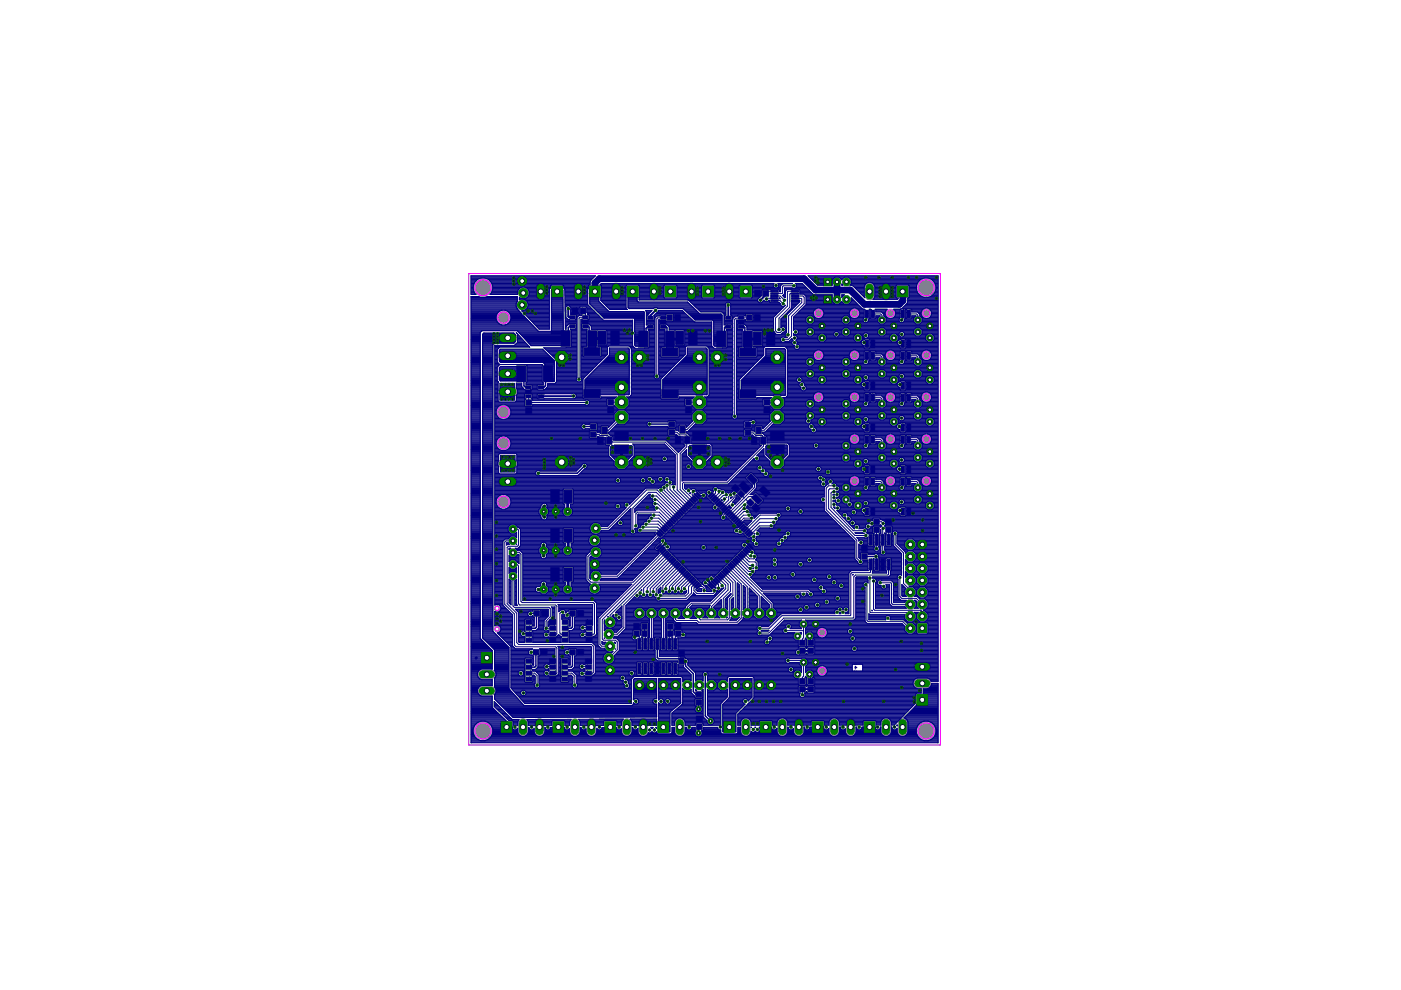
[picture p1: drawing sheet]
<svg xmlns="http://www.w3.org/2000/svg" width="297mm" height="210mm" viewBox="0 0 297 210" stroke-linecap="round" stroke-linejoin="round" font-family="sans-serif">
<g fill="#808080" stroke="#808080" stroke-width=".21">
<circle cx="102.4" cy="61" r="1.8"/>
<circle cx="196.4" cy="61" r="1.8"/>
<circle cx="196.4" cy="155" r="1.8"/>
<circle cx="102.4" cy="155" r="1.8"/>
<circle cx="106.7" cy="94" r="1.29"/>
<circle cx="106.7" cy="106.4" r="1.29"/>
<circle cx="106.7" cy="67.3" r="1.29"/>
<circle cx="106.7" cy="87.4" r="1.29"/>
<circle cx="148.1" cy="150.3" r=".55"/>
<circle cx="150.6" cy="152.9" r=".55"/>
<circle cx="148.1" cy="155.4" r=".55"/>
<circle cx="196.4" cy="66.4" r=".85"/>
<circle cx="196.4" cy="75.3" r=".85"/>
<circle cx="196.4" cy="84.2" r=".85"/>
<circle cx="196.4" cy="93.1" r=".85"/>
<circle cx="196.4" cy="102" r=".85"/>
<circle cx="188.8" cy="66.4" r=".85"/>
<circle cx="188.8" cy="75.3" r=".85"/>
<circle cx="188.8" cy="84.2" r=".85"/>
<circle cx="188.8" cy="93.1" r=".85"/>
<circle cx="188.8" cy="102" r=".85"/>
<circle cx="181.2" cy="75.3" r=".85"/>
<circle cx="181.2" cy="84.2" r=".85"/>
<circle cx="181.2" cy="93.1" r=".85"/>
<circle cx="181.2" cy="102" r=".85"/>
<circle cx="173.6" cy="66.4" r=".85"/>
<circle cx="173.6" cy="75.3" r=".85"/>
<circle cx="173.6" cy="84.2" r=".85"/>
<circle cx="105.4" cy="129" r=".55"/>
<circle cx="105.4" cy="133.4" r=".55"/>
<circle cx="126.1" cy="124.7" r="1.04"/>
<circle cx="126.3" cy="122.2" r="1.04"/>
<circle cx="126.1" cy="119.6" r="1.04"/>
<circle cx="126.3" cy="117.1" r="1.04"/>
<circle cx="126.1" cy="114.6" r="1.04"/>
<circle cx="126.3" cy="112" r="1.04"/>
<circle cx="181.2" cy="66.4" r=".85"/>
<circle cx="129.3" cy="131.9" r="1.04"/>
<circle cx="129.1" cy="134.5" r="1.04"/>
<circle cx="129.3" cy="137" r="1.04"/>
<circle cx="129.1" cy="139.6" r="1.04"/>
<circle cx="129.3" cy="142.1" r="1.04"/>
<circle cx="110.7" cy="64.7" r="1.04"/>
<circle cx="111" cy="62.1" r="1.04"/>
<circle cx="110.7" cy="59.6" r="1.04"/>
<circle cx="174.3" cy="134.1" r=".85"/>
<circle cx="174.3" cy="142.2" r=".85"/>
</g>
<g fill="#808080" stroke="#808080" stroke-width=".21">
<path d="M128.8 86.4h1.3v1.1h-1.3z"/>
<path d="M128.8 84.7h1.3v1.2h-1.3z"/>
<path d="M145.3 86.4h1.3v1.1h-1.3z"/>
<path d="M145.3 84.7h1.3v1.2h-1.3z"/>
<path d="M130.3 94.3h2.9v1.9h-2.9z"/>
<path d="M130.3 91.5h2.9v1.9h-2.9z"/>
<path d="M146.8 94.3h2.9v1.9h-2.9z"/>
<path d="M146.8 91.5h2.9v1.9h-2.9z"/>
<path d="M123.8 82.5h3.5v1.9h-3.5z"/>
<path d="M123.8 73.6h3.5v1.9h-3.5z"/>
<path d="M126.7 70.2h1.8v2.9h-1.8z"/>
<path d="M129.5 70.2h1.8v2.9h-1.8z"/>
<path d="M124.6 70.1h2v3.4h-2z"/>
<path d="M119 70.1h1.9v3.4h-1.9z"/>
<path d="M123.5 66.9h1.2v.7h-1.2z"/>
<path d="M123.5 67.8h1.2v.8h-1.2z"/>
<path d="M123.5 68.8h1.2v.7h-1.2z"/>
<path d="M120.8 66.9h1.2v.7h-1.2z"/>
<path d="M120.8 68.8h1.2v.7h-1.2z"/>
<path d="M140.3 82.7h3.5v1.8h-3.5z"/>
<path d="M140.3 73.8h3.5v1.8h-3.5z"/>
<path d="M143.2 70.2h1.8v2.9h-1.8z"/>
<path d="M146 70.2h1.8v2.9h-1.8z"/>
<path d="M141.1 70.2h1.9v3.4h-1.9z"/>
<path d="M135.5 70.2h2v3.4h-2z"/>
<path d="M140 67h1.2v.8h-1.2z"/>
<path d="M140 68h1.2v.7h-1.2z"/>
<path d="M140 68.9h1.2v.8h-1.2z"/>
<path d="M137.3 67h1.2v.8h-1.2z"/>
<path d="M137.3 68.9h1.2v.8h-1.2z"/>
<path d="M121.3 65.3h1.2v1.3h-1.2z"/>
<path d="M123 65.3h1.2v1.3h-1.2z"/>
<path d="M143.1 66.7h1.2v1.3h-1.2z"/>
<path d="M141.4 66.7h1.2v1.3h-1.2z"/>
<path d="M119.6 112.1h1.8v2.9h-1.8z"/>
<path d="M116.8 112.1h1.8v2.9h-1.8z"/>
<path d="M119.6 120.3h1.8v3h-1.8z"/>
<path d="M116.8 120.3h1.8v3h-1.8z"/>
<path d="M105.9 97.7l.7-.4h2.1a1.01 1.01 0 0 1 .9 1 1.01 1.01 0 0 1-.9 1h-2.1a1.02 1.02 0 0 1-.7-1.6z"/>
<path d="M105.9 101.5l.7-.4h2.1a1.01 1.01 0 0 1 .9 1 1.01 1.01 0 0 1-.9 1h-2.1a1.02 1.02 0 0 1-.7-1.6z"/>
<path d="M127.6 90.4h1.2v1.6h-1.2z"/>
<path d="M126.7 92.6h1.2v1.6h-1.2z"/>
<path d="M128.6 92.6h1.2v1.6h-1.2z"/>
<path d="M144.1 90.3h1.2v1.6h-1.2z"/>
<path d="M143.2 92.5h1.2v1.6h-1.2z"/>
<path d="M145.1 92.5h1.2v1.6h-1.2z"/>
<path d="M119.6 103.8h1.8v2.9h-1.8z"/>
<path d="M116.8 103.8h1.8v2.9h-1.8z"/>
<path d="M109.6 77.6h1.9v3.3h-1.9z"/>
<path d="M115.2 77.6h2v3.3h-2z"/>
<path d="M111.4 83.6h1.2v.8h-1.2z"/>
<path d="M111.4 82.7h1.2v.7h-1.2z"/>
<path d="M111.4 81.7h1.2v.8h-1.2z"/>
<path d="M114.1 83.6h1.2v.8h-1.2z"/>
<path d="M114.1 81.7h1.2v.8h-1.2z"/>
<path d="M111.4 86.5h1.4v1.2h-1.4z"/>
<path d="M111.4 84.8h1.4v1.2h-1.4z"/>
<path d="M105.9 71l.7-.3h2.1a1.01 1.01 0 0 1 .9 1 1.01 1.01 0 0 1-.9 1h-2.1a1.02 1.02 0 0 1-.7-1.7z"/>
<path d="M105.9 74.8l.7-.4h2.1a1.01 1.01 0 0 1 .9 1 1.01 1.01 0 0 1-.9 1.1h-2.1a1.02 1.02 0 0 1-.7-1.7z"/>
<path d="M105.9 78.6l.7-.3h2.1a1.01 1.01 0 0 1 .9 1 1.01 1.01 0 0 1-.9 1h-2.1a1.02 1.02 0 0 1-.7-1.7z"/>
<path d="M105.9 82.4l.7-.3h2.1a1.01 1.01 0 0 1 .9 1 1.01 1.01 0 0 1-.9 1h-2.1a1.02 1.02 0 0 1-.7-1.7z"/>
<path d="M111.4 132.7h1.4v1h-1.4z"/>
<path d="M111.4 134h1.4v1h-1.4z"/>
<path d="M111.4 131.4h1.4v1h-1.4z"/>
<path d="M111.4 135.3h1.4v.9h-1.4z"/>
<path d="M116.5 132.7h1.4v1h-1.4z"/>
<path d="M116.5 134h1.4v1h-1.4z"/>
<path d="M116.5 131.4h1.4v1h-1.4z"/>
<path d="M116.5 135.3h1.4v.9h-1.4z"/>
<path d="M119.2 132.7h1.3v1h-1.3z"/>
<path d="M119.2 134h1.3v1h-1.3z"/>
<path d="M119.2 131.4h1.3v1h-1.3z"/>
<path d="M119.2 135.3h1.3v.9h-1.3z"/>
<path d="M124.2 132.7h1.4v1h-1.4z"/>
<path d="M124.2 134h1.4v1h-1.4z"/>
<path d="M124.2 131.4h1.4v1h-1.4z"/>
<path d="M124.2 135.3h1.4v.9h-1.4z"/>
<path d="M111.4 141h1.4v.9h-1.4z"/>
<path d="M111.4 142.2h1.4v1h-1.4z"/>
<path d="M111.4 139.7h1.4v1h-1.4z"/>
<path d="M111.4 143.5h1.4v1h-1.4z"/>
<path d="M116.5 141h1.4v.9h-1.4z"/>
<path d="M116.5 142.2h1.4v1h-1.4z"/>
<path d="M116.5 139.7h1.4v1h-1.4z"/>
<path d="M116.5 143.5h1.4v1h-1.4z"/>
<path d="M119 141h1.4v.9h-1.4z"/>
<path d="M119 142.2h1.4v1h-1.4z"/>
<path d="M119 139.7h1.4v1h-1.4z"/>
<path d="M119 143.5h1.4v1h-1.4z"/>
<path d="M124.1 141h1.4v.9h-1.4z"/>
<path d="M124.1 142.2h1.4v1h-1.4z"/>
<path d="M124.1 139.7h1.4v1h-1.4z"/>
<path d="M124.1 143.5h1.4v1h-1.4z"/>
<path d="M147.5 148.3h1.3v1.2h-1.3z"/>
<path d="M147.5 146.6h1.3v1.2h-1.3z"/>
<path d="M147.6 151.8h1.3v1.2h-1.3z"/>
<path d="M147.6 153.5h1.3v1.2h-1.3z"/>
<path d="M191 65.7h.8v1.7h-.8z"/>
<path d="M192.3 65.7h.8v1.7h-.8z"/>
<path d="M191 72.1h.8v1.6h-.8z"/>
<path d="M192.3 72.1h.8v1.6h-.8z"/>
<path d="M191 74.6h.8v1.7h-.8z"/>
<path d="M192.3 74.6h.8v1.7h-.8z"/>
<path d="M191 80.9h.8v1.7h-.8z"/>
<path d="M192.3 80.9h.8v1.7h-.8z"/>
<path d="M191 83.5h.8v1.7h-.8z"/>
<path d="M192.3 83.5h.8v1.7h-.8z"/>
<path d="M191 89.8h.8v1.7h-.8z"/>
<path d="M192.3 89.8h.8v1.7h-.8z"/>
<path d="M191 92.4h.8v1.7h-.8z"/>
<path d="M192.3 92.4h.8v1.7h-.8z"/>
<path d="M191 98.7h.8v1.7h-.8z"/>
<path d="M192.3 98.7h.8v1.7h-.8z"/>
<path d="M191 101.3h.8v1.7h-.8z"/>
<path d="M192.3 101.3h.8v1.7h-.8z"/>
<path d="M191 107.6h.8v1.7h-.8z"/>
<path d="M192.3 107.6h.8v1.7h-.8z"/>
<path d="M183.4 65.7h.8v1.7h-.8z"/>
<path d="M184.7 65.7h.8v1.7h-.8z"/>
<path d="M183.4 72.1h.8v1.6h-.8z"/>
<path d="M184.7 72.1h.8v1.6h-.8z"/>
<path d="M183.4 74.6h.8v1.7h-.8z"/>
<path d="M184.7 74.6h.8v1.7h-.8z"/>
<path d="M183.4 80.9h.8v1.7h-.8z"/>
<path d="M184.7 80.9h.8v1.7h-.8z"/>
<path d="M183.4 83.5h.8v1.7h-.8z"/>
<path d="M184.7 83.5h.8v1.7h-.8z"/>
<path d="M183.4 89.8h.8v1.7h-.8z"/>
<path d="M184.7 89.8h.8v1.7h-.8z"/>
<path d="M183.4 92.4h.8v1.7h-.8z"/>
<path d="M184.7 92.4h.8v1.7h-.8z"/>
<path d="M183.4 98.7h.8v1.7h-.8z"/>
<path d="M184.7 98.7h.8v1.7h-.8z"/>
<path d="M183.4 101.3h.8v1.7h-.8z"/>
<path d="M184.7 101.3h.8v1.7h-.8z"/>
<path d="M183.4 107.6h.8v1.7h-.8z"/>
<path d="M184.7 107.6h.8v1.7h-.8z"/>
<path d="M149.9 105.2l1-.9 .4 .3-1 1z"/>
<path d="M150.3 105.6l1-1 .3 .3-1 1z"/>
<path d="M150.7 106l1-1 .3 .3-1 1z"/>
<path d="M151 106.3l1-1 .3 .4-.9 1z"/>
<path d="M151.4 106.7l1-1 .3 .3-1 1z"/>
<path d="M151.7 107l1-1 .4 .4-1 1z"/>
<path d="M153.1 106.4l.3 .3-1 1-.3-.3z"/>
<path d="M152.4 107.7l1-1 .4 .4-1 1z"/>
<path d="M152.8 108.1l1-1 .3 .3-1 1z"/>
<path d="M154.1 107.4l.4 .4-1 1-.4-.4z"/>
<path d="M153.5 108.8l1-1 .3 .3-1 1z"/>
<path d="M153.8 109.1l1-1 .4 .4-1 1z"/>
<path d="M154.2 109.5l1-1 .3 .3-1 1z"/>
<path d="M154.5 109.8l1-.9 .4 .3-1 1z"/>
<path d="M154.9 110.2l1-1 .3 .3-1 1z"/>
<path d="M155.3 110.6l1-1 .3 .3-1 1z"/>
<path d="M156.6 109.9l.4 .4-1 1-.4-.4z"/>
<path d="M156 111.3l1-1 .3 .3-1 1z"/>
<path d="M156.3 111.6l1-1 .3 .4-.9 1z"/>
<path d="M157.6 111l.4 .3-1 1-.3-.3z"/>
<path d="M157 112.3l1-1 .3 .4-.9 .9z"/>
<path d="M157.4 112.7l1-1 .3 .3-1 1z"/>
<path d="M157.7 113l1-1 .4 .4-1 1z"/>
<path d="M158.1 113.4l1-1 .3 .3-1 1z"/>
<path d="M158.4 113.7l1-1 .4 .4-1 1z"/>
<path d="M158.8 115.2l1 1-.4 .3-1-1z"/>
<path d="M158.1 115.9l.3-.3 1 1-.3 .3z"/>
<path d="M158.1 115.9l1 1-.4 .4-1-1z"/>
<path d="M157.7 116.3l1 1-.3 .3-1-1z"/>
<path d="M157.4 116.6l.9 1-.3 .4-1-1z"/>
<path d="M157 117l1 1-.4 .3-.9-1z"/>
<path d="M156.3 117.7l.4-.4 .9 1-.3 .4z"/>
<path d="M156.3 117.7l1 1-.3 .3-1-1z"/>
<path d="M156 118l1 1-.4 .4-1-1z"/>
<path d="M155.6 118.4l1 1-.3 .3-1-1z"/>
<path d="M154.9 119.1l.3-.4 1 1-.3 .4z"/>
<path d="M154.5 119.4l.4-.3 1 1-.4 .3z"/>
<path d="M154.5 119.5l1 .9-.3 .4-1-1z"/>
<path d="M154.2 119.8l1 1-.4 .3-1-1z"/>
<path d="M153.8 120.2l1 1-.3 .3-1-1z"/>
<path d="M153.5 120.5l1 1-.4 .4-1-1z"/>
<path d="M153.1 120.9l1 1-.3 .3-1-1z"/>
<path d="M152.8 121.2l1 1-.4 .4-1-1z"/>
<path d="M152.4 121.6l1 1-.3 .3-1-1z"/>
<path d="M152.1 121.9l1 1-.4 .4-1-1z"/>
<path d="M151.7 122.3l1 1-.3 .3-1-1z"/>
<path d="M151 123l.4-.4 .9 1-.3 .4z"/>
<path d="M151 123l1 1-.3 .3-1-1z"/>
<path d="M150.6 123.3l1 1-.3 .4-1-1z"/>
<path d="M149.9 124l.4-.3 1 1-.4 .3z"/>
<path d="M148.5 123.7l.3 .3-1 1-.3-.3z"/>
<path d="M147.1 124.3l1-1 .4 .4-1 1z"/>
<path d="M146.8 124l1-1 .3 .3-1 1z"/>
<path d="M146.4 123.6l1-1 .3 .4-.9 1z"/>
<path d="M146.1 123.3l1-1 .3 .3-1 1z"/>
<path d="M145.7 122.9l1-1 .3 .4-1 1z"/>
<path d="M145.4 122.6l.9-1 .4 .3-1 1z"/>
<path d="M146 121.2l.3 .4-.9 1-.4-.4z"/>
<path d="M144.7 121.9l.9-1 .4 .3-1 1z"/>
<path d="M144.3 121.5l1-1 .3 .4-1 1z"/>
<path d="M144.9 120.2l.4 .3-1 1-.3-.3z"/>
<path d="M143.6 120.8l1-1 .3 .3-1 1z"/>
<path d="M143.2 120.4l1-.9 .4 .3-1 1z"/>
<path d="M142.9 120.1l1-1 .3 .3-1 1z"/>
<path d="M142.5 119.7l1-1 .4 .4-1 1z"/>
<path d="M142.2 119.4l1-1 .3 .3-1 1z"/>
<path d="M141.8 119l1-1 .4 .4-1 1z"/>
<path d="M141.5 118.7l1-1 .3 .3-1 1z"/>
<path d="M141.1 118.3l1-1 .4 .4-1 1z"/>
<path d="M140.8 118l1-1 .3 .3-1 1z"/>
<path d="M141.4 116.6l.4 .4-1 1-.4-.4z"/>
<path d="M140.1 117.3l1-1 .3 .3-1 1z"/>
<path d="M139.7 116.9l1-1 .3 .4-1 1z"/>
<path d="M139.3 116.6l1-1 .4 .3-1 1z"/>
<path d="M139 116.2l1-1 .3 .3-1 1z"/>
<path d="M139 113.1l.3-.4 1 1-.3 .4z"/>
<path d="M139.3 112.7l.4-.3 1 1-.4 .3z"/>
<path d="M139.7 112.4l.3-.4 1 1-.3 .4z"/>
<path d="M140.1 112l.3-.3 1 1-.3 .3z"/>
<path d="M140.8 111.3l1 1-.4 .3-1-.9z"/>
<path d="M140.8 111.3l.3-.3 1 1-.3 .3z"/>
<path d="M141.1 111l.4-.4 1 1-.4 .4z"/>
<path d="M141.8 110.3l1 1-.3 .3-1-1z"/>
<path d="M142.2 109.9l1 1-.4 .4-1-1z"/>
<path d="M142.2 109.9l.3-.3 1 1-.3 .3z"/>
<path d="M142.5 109.5l.4-.3 1 1-.4 .3z"/>
<path d="M142.9 109.2l.3-.3 1 .9-.3 .4z"/>
<path d="M143.2 108.8l.4-.3 1 1-.4 .3z"/>
<path d="M143.6 108.5l.3-.4 1 1-.3 .4z"/>
<path d="M144 108.1l.3-.3 1 1-.4 .3z"/>
<path d="M144.3 107.8l.3-.4 1 1-.3 .4z"/>
<path d="M144.7 107.4l.3-.3 1 1-.4 .3z"/>
<path d="M145.4 106.7l.9 1-.3 .4-1-1z"/>
<path d="M145.4 106.7l.3-.3 1 1-.4 .3z"/>
<path d="M145.7 106.4l.3-.4 1 1-.3 .4z"/>
<path d="M146.1 106l.3-.3 1 1-.3 .3z"/>
<path d="M146.4 105.7l.4-.4 .9 1-.3 .4z"/>
<path d="M146.8 105.3l.3-.3 1 1-.3 .3z"/>
<path d="M147.1 104.9l.4-.3 1 1-.4 .3z"/>
<path d="M147.5 104.6l.3-.3 1 .9-.3 .4z"/>
<path d="M163.3 94.3h2.9v1.9h-2.9z"/>
<path d="M163.3 91.5h2.9v1.9h-2.9z"/>
<path d="M162 86.4h1.3v1.1h-1.3z"/>
<path d="M162 84.7h1.3v1.2h-1.3z"/>
<path d="M156.8 82.7h3.5v1.8h-3.5z"/>
<path d="M156.8 73.8h3.5v1.8h-3.5z"/>
<path d="M159.7 70.3h1.8v2.9h-1.8z"/>
<path d="M162.5 70.3h1.8v2.9h-1.8z"/>
<path d="M157.6 70.2h2v3.4h-2z"/>
<path d="M152 70.2h2v3.4h-2z"/>
<path d="M156.5 67h1.2v.8h-1.2z"/>
<path d="M156.5 68h1.2v.7h-1.2z"/>
<path d="M156.5 68.9h1.2v.8h-1.2z"/>
<path d="M153.8 67h1.2v.8h-1.2z"/>
<path d="M153.8 68.9h1.2v.8h-1.2z"/>
<path d="M160 66.7h1.1v1.3h-1.1z"/>
<path d="M158.3 66.7h1.1v1.3h-1.1z"/>
<path d="M160.3 90.4h1.1v1.6h-1.1z"/>
<path d="M159.3 92.6h1.2v1.6h-1.2z"/>
<path d="M161.2 92.6h1.2v1.6h-1.2z"/>
<path d="M186.8 118.5h.8v2.4h-.8z"/>
<path d="M186.8 113.3h.8v2.4h-.8z"/>
<path d="M188 118.5h.8v2.4h-.8z"/>
<path d="M185.5 118.5h.8v2.4h-.8z"/>
<path d="M184.2 118.5h.8v2.4h-.8z"/>
<path d="M188 113.3h.8v2.4h-.8z"/>
<path d="M185.5 113.3h.8v2.4h-.8z"/>
<path d="M184.2 113.3h.8v2.4h-.8z"/>
<path d="M187.7 110h1.3v1.2h-1.3z"/>
<path d="M187.7 111.7h1.3v1.2h-1.3z"/>
<path d="M185.2 110.1h1.3v1.2h-1.3z"/>
<path d="M185.2 111.8h1.3v1.1h-1.3z"/>
<path d="M182.7 117.3h1.2v1.3h-1.2z"/>
<path d="M182.7 115.6h1.2v1.3h-1.2z"/>
<path d="M167.7 62.5h1.7v.5h-1.7z"/>
<path d="M167.7 62h1.7v.5h-1.7z"/>
<path d="M167.7 61.5h1.7v.5h-1.7z"/>
<path d="M167.7 63h1.7v.5h-1.7z"/>
<path d="M167.7 63.5h1.7v.5h-1.7z"/>
<path d="M163.3 62.5h1.7v.5h-1.7z"/>
<path d="M163.3 62h1.7v.5h-1.7z"/>
<path d="M163.3 61.5h1.7v.5h-1.7z"/>
<path d="M163.3 63h1.7v.5h-1.7z"/>
<path d="M163.3 63.5h1.7v.5h-1.7z"/>
<path d="M161.7 61.6h1.3v1.2h-1.3z"/>
<path d="M160 61.6h1.2v1.2h-1.2z"/>
<path d="M158.3 101.3l.9-.9 1.5 1.5-.9 .9z"/>
<path d="M159.3 105.5l.9-.9 1.5 1.5-.9 .9z"/>
<path d="M157.6 102l1.5 1.5-.9 .9-1.5-1.5z"/>
<path d="M160.9 103.9l.9-.9 1.5 1.5-.9 .9z"/>
<path d="M157.1 103.8l.9 1-.8 .8-1-.9z"/>
<path d="M155.9 102.7l.9 .9-.8 .8-1-.9z"/>
<path d="M158.2 106.6l.9-.9 .9 .9-.9 .9z"/>
<path d="M159.4 107.8l.9-.9 .9 .9-.9 .9z"/>
<path d="M194.5 132.2h2v2h-2z"/>
<path d="M135.1 135.3h.9v2.4h-.9z"/>
<path d="M135.1 140.5h.9v2.4h-.9z"/>
<path d="M136.4 135.3h.8v2.4h-.8z"/>
<path d="M137.7 135.3h.8v2.4h-.8z"/>
<path d="M136.4 140.5h.8v2.4h-.8z"/>
<path d="M137.7 140.5h.8v2.4h-.8z"/>
<path d="M139 135.3h.8v2.4h-.8z"/>
<path d="M139 140.5h.8v2.4h-.8z"/>
<path d="M140.2 135.3h.8v2.4h-.8z"/>
<path d="M141.5 135.3h.8v2.4h-.8z"/>
<path d="M140.2 140.5h.8v2.4h-.8z"/>
<path d="M141.5 140.5h.8v2.4h-.8z"/>
<path d="M142.8 135.3h.8v2.4h-.8z"/>
<path d="M142.8 140.5h.8v2.4h-.8z"/>
<path d="M143.9 139.5h1.2v1.3h-1.2z"/>
<path d="M143.9 137.8h1.2v1.3h-1.2z"/>
<path d="M116.9 60.6h2.4v2.4h-2.4z"/>
<path d="M113.9 60.4a.94 .94 0 0 1 1-.3 .94 .94 0 0 1 .7 .8v1.9a.94 .94 0 0 1-1 .8 .94 .94 0 0 1-.9-.8v-1.9z"/>
<path d="M124.9 60.6h2.4v2.4h-2.4z"/>
<path d="M121.9 60.4a.94 .94 0 0 1 1-.3 .94 .94 0 0 1 .7 .8v1.9a.94 .94 0 0 1-1 .8 .94 .94 0 0 1-.9-.8v-1.9z"/>
<path d="M132.9 60.6h2.4v2.4h-2.4z"/>
<path d="M129.9 60.4a.94 .94 0 0 1 1-.3 .94 .94 0 0 1 .7 .8v1.9a.94 .94 0 0 1-1 .8 .94 .94 0 0 1-.9-.8v-1.9z"/>
<path d="M140.9 60.6h2.4v2.4h-2.4z"/>
<path d="M137.9 60.4a.94 .94 0 0 1 1-.3 .94 .94 0 0 1 .7 .8v1.9a.94 .94 0 0 1-1 .8 .94 .94 0 0 1-.9-.8v-1.9z"/>
<path d="M148.9 60.6h2.4v2.4h-2.4z"/>
<path d="M146 60.2a.94 .94 0 0 1 1.6 .7v1.9a.94 .94 0 0 1-1 .8 .94 .94 0 0 1-.9-.8v-1.9z"/>
<path d="M156.9 60.6h2.4v2.4h-2.4z"/>
<path d="M154.1 60.2a.94 .94 0 0 1 1.5 .7v1.9a.94 .94 0 0 1-1 .8 .94 .94 0 0 1-.9-.8v-1.9z"/>
<path d="M153.4 153h2.4v2.3h-2.4z"/>
<path d="M157.4 152.8a.94 .94 0 0 1 1-.4 .94 .94 0 0 1 .6 .8v1.9a.94 .94 0 0 1-.9 .8 .94 .94 0 0 1-.9-.8v-1.9z"/>
<path d="M139.4 153h2.4v2.3h-2.4z"/>
<path d="M143.4 152.8a.94 .94 0 0 1 1-.4 .94 .94 0 0 1 .7 .8v1.9a.94 .94 0 0 1-1 .8 .94 .94 0 0 1-.9-.8v-1.9z"/>
<path d="M102 138.3h2.4v2.4h-2.4z"/>
<path d="M101.6 142.4l.7-.4h1.9a.94 .94 0 0 1 .8 1 .94 .94 0 0 1-.8 .9h-1.9a.94 .94 0 0 1-.7-1.5z"/>
<path d="M101.6 145.9l.7-.4h1.9a.94 .94 0 0 1 .8 1 .94 .94 0 0 1-.8 .9h-1.9a.94 .94 0 0 1-.7-1.5z"/>
<path d="M106.2 153h2.4v2.3h-2.4z"/>
<path d="M110.2 152.8a.94 .94 0 0 1 .9-.4 .94 .94 0 0 1 .7 .8v1.9a.94 .94 0 0 1-.9 .8 .94 .94 0 0 1-.9-.8v-1.9z"/>
<path d="M113.6 152.8a.94 .94 0 0 1 1-.4 .94 .94 0 0 1 .7 .8v1.9a.94 .94 0 0 1-.9 .8 .94 .94 0 0 1-.9-.8v-1.9z"/>
<path d="M117.2 153h2.4v2.3h-2.4z"/>
<path d="M121.2 152.8a.94 .94 0 0 1 .9-.4 .94 .94 0 0 1 .7 .8v1.9a.94 .94 0 0 1-.9 .8 .94 .94 0 0 1-.9-.8v-1.9z"/>
<path d="M124.7 152.8a.94 .94 0 0 1 .9-.4 .94 .94 0 0 1 .7 .8v1.9a.94 .94 0 0 1-.9 .8 .94 .94 0 0 1-.9-.8v-1.9z"/>
<path d="M128.2 153h2.4v2.3h-2.4z"/>
<path d="M132.1 152.8a.94 .94 0 0 1 1-.4 .94 .94 0 0 1 .7 .8v1.9a.94 .94 0 0 1-.9 .8 .94 .94 0 0 1-.9-.8v-1.9z"/>
<path d="M135.6 152.8a.94 .94 0 0 1 1-.4 .94 .94 0 0 1 .7 .8v1.9a.94 .94 0 0 1-.9 .8 .94 .94 0 0 1-1-.8v-1.9z"/>
<path d="M161.2 153h2.4v2.3h-2.4z"/>
<path d="M165.1 152.8a.94 .94 0 0 1 1-.4 .94 .94 0 0 1 .7 .8v1.9a.94 .94 0 0 1-.9 .8 .94 .94 0 0 1-1-.8v-1.9z"/>
<path d="M168.6 152.8a.94 .94 0 0 1 1-.4 .94 .94 0 0 1 .7 .8v1.9a.94 .94 0 0 1-.9 .8 .94 .94 0 0 1-1-.8v-1.9z"/>
<path d="M172.2 153h2.4v2.3h-2.4z"/>
<path d="M176.1 152.8a.94 .94 0 0 1 1-.4 .94 .94 0 0 1 .7 .8v1.9a.94 .94 0 0 1-.9 .8 .94 .94 0 0 1-1-.8v-1.9z"/>
<path d="M179.6 152.8a.94 .94 0 0 1 1-.4 .94 .94 0 0 1 .7 .8v1.9a.94 .94 0 0 1-.9 .8 .94 .94 0 0 1-1-.8v-1.9z"/>
<path d="M183.2 153h2.3v2.3h-2.3z"/>
<path d="M187.1 152.8a.94 .94 0 0 1 1-.4 .94 .94 0 0 1 .7 .8v1.9a.94 .94 0 0 1-.9 .8 .94 .94 0 0 1-1-.8v-1.9z"/>
<path d="M190.6 152.8a.94 .94 0 0 1 1-.4 .94 .94 0 0 1 .7 .8v1.9a.94 .94 0 0 1-.9 .8 .94 .94 0 0 1-1-.8v-1.9z"/>
<path d="M194.4 147.2h2.3v2.4h-2.3z"/>
<path d="M194 144.3l.6-.3h1.9a.94 .94 0 0 1 .8 .9 .94 .94 0 0 1-.8 .9h-1.9a.94 .94 0 0 1-.6-1.5z"/>
<path d="M194 140.8l.6-.4h1.9a.94 .94 0 0 1 .8 1 .94 .94 0 0 1-.8 .9h-1.9a.94 .94 0 0 1-.6-1.5z"/>
<path d="M190.2 60.6h2.4v2.4h-2.4z"/>
<path d="M187.1 60.4a.94 .94 0 0 1 1-.3 .94 .94 0 0 1 .7 .8v1.9a.94 .94 0 0 1-.9 .8 .94 .94 0 0 1-1-.8v-1.9z"/>
<path d="M183.6 60.4a.94 .94 0 0 1 1-.3 .94 .94 0 0 1 .7 .8v1.9a.94 .94 0 0 1-.9 .8 .94 .94 0 0 1-1-.8v-1.9z"/>
<path d="M174.7 62.7h1.6v1.6h-1.6z"/>
<path d="M174.7 59h1.6v1.6h-1.6z"/>
<path d="M136.1 133.7h1.2v1.3h-1.2z"/>
<path d="M134.4 133.7h1.2v1.3h-1.2z"/>
<path d="M134.4 132.2h1.2v1.3h-1.2z"/>
<path d="M136.1 132.2h1.2v1.3h-1.2z"/>
<path d="M141.5 133.7h1.2v1.3h-1.2z"/>
<path d="M143.2 133.7h1.2v1.3h-1.2z"/>
<path d="M143.2 132.2h1.2v1.3h-1.2z"/>
<path d="M141.5 132.2h1.2v1.3h-1.2z"/>
<path d="M169.5 135.7h1.3v1.2h-1.3z"/>
<path d="M169.5 137.4h1.3v1.2h-1.3z"/>
<path d="M171.2 135.7h1.4v1.2h-1.4z"/>
<path d="M171.2 137.4h1.4v1.2h-1.4z"/>
<path d="M169.5 143.8h1.3v1.2h-1.3z"/>
<path d="M169.5 145.5h1.3v1.2h-1.3z"/>
<path d="M171.2 143.8h1.4v1.2h-1.4z"/>
<path d="M171.2 145.5h1.4v1.2h-1.4z"/>
<path d="M120.7 129.4h1.3v1.2h-1.3z"/>
<path d="M122.4 129.4h1.4v1.2h-1.4z"/>
<path d="M120.7 137.7h1.3v1.2h-1.3z"/>
<path d="M122.4 137.7h1.4v1.2h-1.4z"/>
<path d="M113.1 129.4h1.3v1.2h-1.3z"/>
<path d="M114.8 129.4h1.3v1.2h-1.3z"/>
<path d="M113 137.7h1.3v1.2h-1.3z"/>
<path d="M114.7 137.7h1.3v1.2h-1.3z"/>
<path d="M125.1 91.6h1.3v1.2h-1.3z"/>
<path d="M125.1 89.9h1.3v1.2h-1.3z"/>
<path d="M141.8 91.1h1.3v1.1h-1.3z"/>
<path d="M141.8 89.4h1.3v1.2h-1.3z"/>
<path d="M157.9 91.2h1.3v1.2h-1.3z"/>
<path d="M157.9 89.5h1.3v1.2h-1.3z"/>
<circle cx="119.1" cy="98" r="1.49"/>
<circle cx="131.8" cy="98" r="1.49"/>
<circle cx="131.8" cy="75.8" r="1.49"/>
<circle cx="119.1" cy="75.8" r="1.49"/>
<circle cx="131.8" cy="88.5" r="1.49"/>
<circle cx="131.8" cy="85.3" r="1.49"/>
<circle cx="131.8" cy="82.1" r="1.49"/>
<circle cx="135.6" cy="98" r="1.49"/>
<circle cx="148.3" cy="98" r="1.49"/>
<circle cx="148.3" cy="75.8" r="1.49"/>
<circle cx="135.6" cy="75.8" r="1.49"/>
<circle cx="148.3" cy="88.5" r="1.49"/>
<circle cx="148.3" cy="85.3" r="1.49"/>
<circle cx="148.3" cy="82.1" r="1.49"/>
<circle cx="115.3" cy="116.7" r=".87"/>
<circle cx="117.8" cy="116.7" r=".87"/>
<circle cx="120.4" cy="116.7" r=".87"/>
<circle cx="115.3" cy="125" r=".87"/>
<circle cx="117.8" cy="125" r=".87"/>
<circle cx="120.4" cy="125" r=".87"/>
<circle cx="115.3" cy="108.5" r=".87"/>
<circle cx="117.8" cy="108.5" r=".87"/>
<circle cx="120.4" cy="108.5" r=".87"/>
<circle cx="197.1" cy="71.6" r=".76"/>
<circle cx="194.6" cy="70.4" r=".76"/>
<circle cx="197.1" cy="69.1" r=".76"/>
<circle cx="194.6" cy="67.8" r=".76"/>
<circle cx="197.1" cy="80.5" r=".76"/>
<circle cx="194.6" cy="79.2" r=".76"/>
<circle cx="197.1" cy="78" r=".76"/>
<circle cx="194.6" cy="76.7" r=".76"/>
<circle cx="197.1" cy="89.4" r=".76"/>
<circle cx="194.6" cy="88.1" r=".76"/>
<circle cx="197.1" cy="86.9" r=".76"/>
<circle cx="194.6" cy="85.6" r=".76"/>
<circle cx="197.1" cy="98.3" r=".76"/>
<circle cx="194.6" cy="97" r=".76"/>
<circle cx="197.1" cy="95.8" r=".76"/>
<circle cx="194.6" cy="94.5" r=".76"/>
<circle cx="197.1" cy="107.2" r=".76"/>
<circle cx="194.6" cy="105.9" r=".76"/>
<circle cx="197.1" cy="104.6" r=".76"/>
<circle cx="194.6" cy="103.4" r=".76"/>
<circle cx="189.5" cy="71.6" r=".76"/>
<circle cx="187" cy="70.4" r=".76"/>
<circle cx="189.5" cy="69.1" r=".76"/>
<circle cx="187" cy="67.8" r=".76"/>
<circle cx="189.5" cy="80.5" r=".76"/>
<circle cx="187" cy="79.2" r=".76"/>
<circle cx="189.5" cy="78" r=".76"/>
<circle cx="187" cy="76.7" r=".76"/>
<circle cx="189.5" cy="89.4" r=".76"/>
<circle cx="187" cy="88.1" r=".76"/>
<circle cx="189.5" cy="86.9" r=".76"/>
<circle cx="187" cy="85.6" r=".76"/>
<circle cx="189.5" cy="98.3" r=".76"/>
<circle cx="187" cy="97" r=".76"/>
<circle cx="189.5" cy="95.8" r=".76"/>
<circle cx="187" cy="94.5" r=".76"/>
<circle cx="189.5" cy="107.2" r=".76"/>
<circle cx="187" cy="105.9" r=".76"/>
<circle cx="189.5" cy="104.6" r=".76"/>
<circle cx="187" cy="103.4" r=".76"/>
<circle cx="181.9" cy="80.5" r=".76"/>
<circle cx="179.4" cy="79.2" r=".76"/>
<circle cx="181.9" cy="78" r=".76"/>
<circle cx="179.4" cy="76.7" r=".76"/>
<circle cx="181.9" cy="89.4" r=".76"/>
<circle cx="179.4" cy="88.1" r=".76"/>
<circle cx="181.9" cy="86.9" r=".76"/>
<circle cx="179.4" cy="85.6" r=".76"/>
<circle cx="181.9" cy="98.3" r=".76"/>
<circle cx="179.4" cy="97" r=".76"/>
<circle cx="181.9" cy="95.8" r=".76"/>
<circle cx="179.4" cy="94.5" r=".76"/>
<circle cx="181.9" cy="107.2" r=".76"/>
<circle cx="179.4" cy="105.9" r=".76"/>
<circle cx="181.9" cy="104.6" r=".76"/>
<circle cx="179.4" cy="103.4" r=".76"/>
<circle cx="174.3" cy="71.6" r=".76"/>
<circle cx="171.8" cy="70.4" r=".76"/>
<circle cx="174.3" cy="69.1" r=".76"/>
<circle cx="171.8" cy="67.8" r=".76"/>
<circle cx="174.3" cy="80.5" r=".76"/>
<circle cx="171.8" cy="79.2" r=".76"/>
<circle cx="174.3" cy="78" r=".76"/>
<circle cx="171.8" cy="76.7" r=".76"/>
<circle cx="174.3" cy="89.4" r=".76"/>
<circle cx="171.8" cy="88.1" r=".76"/>
<circle cx="174.3" cy="86.9" r=".76"/>
<circle cx="171.8" cy="85.6" r=".76"/>
<circle cx="152.1" cy="98" r="1.49"/>
<circle cx="164.8" cy="98" r="1.49"/>
<circle cx="164.8" cy="75.8" r="1.49"/>
<circle cx="152.1" cy="75.8" r="1.49"/>
<circle cx="164.8" cy="88.5" r="1.49"/>
<circle cx="164.8" cy="85.3" r="1.49"/>
<circle cx="164.8" cy="82.1" r="1.49"/>
<circle cx="108.8" cy="114.7" r=".87"/>
<circle cx="108.8" cy="117.2" r=".87"/>
<circle cx="108.8" cy="119.7" r=".87"/>
<circle cx="108.8" cy="122.2" r=".87"/>
<circle cx="108.8" cy="112.2" r=".87"/>
<circle cx="193" cy="133.2" r="1.07"/>
<circle cx="195.5" cy="120.5" r="1.07"/>
<circle cx="193" cy="120.5" r="1.07"/>
<circle cx="195.5" cy="123.1" r="1.07"/>
<circle cx="193" cy="123.1" r="1.07"/>
<circle cx="195.5" cy="125.6" r="1.07"/>
<circle cx="193" cy="125.6" r="1.07"/>
<circle cx="195.5" cy="128.1" r="1.07"/>
<circle cx="193" cy="128.1" r="1.07"/>
<circle cx="195.5" cy="130.7" r="1.07"/>
<circle cx="193" cy="130.7" r="1.07"/>
<circle cx="195.5" cy="118" r="1.07"/>
<circle cx="193" cy="118" r="1.07"/>
<circle cx="195.5" cy="115.4" r="1.07"/>
<circle cx="193" cy="115.4" r="1.07"/>
<circle cx="177.5" cy="63.5" r=".87"/>
<circle cx="179.5" cy="63.5" r=".87"/>
<circle cx="177.5" cy="59.8" r=".87"/>
<circle cx="179.5" cy="59.8" r=".87"/>
<circle cx="181.9" cy="71.6" r=".76"/>
<circle cx="179.4" cy="70.4" r=".76"/>
<circle cx="181.9" cy="69.1" r=".76"/>
<circle cx="179.4" cy="67.8" r=".76"/>
<circle cx="150.8" cy="145.3" r="1.07"/>
<circle cx="153.4" cy="145.3" r="1.07"/>
<circle cx="155.9" cy="145.3" r="1.07"/>
<circle cx="158.4" cy="145.3" r="1.07"/>
<circle cx="161" cy="145.3" r="1.07"/>
<circle cx="163.5" cy="145.3" r="1.07"/>
<circle cx="148.3" cy="145.3" r="1.07"/>
<circle cx="145.7" cy="145.3" r="1.07"/>
<circle cx="143.2" cy="145.3" r="1.07"/>
<circle cx="140.7" cy="145.3" r="1.07"/>
<circle cx="138.1" cy="145.3" r="1.07"/>
<circle cx="135.6" cy="145.3" r="1.07"/>
<circle cx="148.3" cy="130" r="1.07"/>
<circle cx="145.7" cy="130" r="1.07"/>
<circle cx="143.2" cy="130" r="1.07"/>
<circle cx="140.7" cy="130" r="1.07"/>
<circle cx="138.1" cy="130" r="1.07"/>
<circle cx="135.6" cy="130" r="1.07"/>
<circle cx="150.8" cy="130" r="1.07"/>
<circle cx="153.4" cy="130" r="1.07"/>
<circle cx="155.9" cy="130" r="1.07"/>
<circle cx="158.4" cy="130" r="1.07"/>
<circle cx="161" cy="130" r="1.07"/>
<circle cx="163.5" cy="130" r="1.07"/>
<circle cx="169.1" cy="134.9" r=".76"/>
<circle cx="170.4" cy="132.3" r=".76"/>
<circle cx="171.6" cy="134.9" r=".76"/>
<circle cx="172.9" cy="132.3" r=".76"/>
<circle cx="169.1" cy="143" r=".76"/>
<circle cx="170.4" cy="140.4" r=".76"/>
<circle cx="171.6" cy="143" r=".76"/>
<circle cx="172.9" cy="140.4" r=".76"/>
</g>
<g fill="#000080" stroke="#000080" stroke-width=".21">
<path d="M128.9 86.4h1.1v1.1h-1.1z"/>
<path d="M128.9 84.8h1.1v1h-1.1z"/>
<path d="M145.4 86.4h1.1v1.1h-1.1z"/>
<path d="M145.4 84.8h1.1v1h-1.1z"/>
<path d="M130.4 94.4h2.7v1.7h-2.7z"/>
<path d="M130.4 91.7h2.7v1.6h-2.7z"/>
<path d="M146.9 94.4h2.7v1.7h-2.7z"/>
<path d="M146.9 91.7h2.7v1.6h-2.7z"/>
<path d="M123.9 82.7h3.3v1.6h-3.3z"/>
<path d="M123.9 73.7h3.3v1.7h-3.3z"/>
<path d="M126.8 70.3h1.6v2.7h-1.6z"/>
<path d="M129.6 70.3h1.6v2.7h-1.6z"/>
<path d="M124.7 70.2h1.8v3.2h-1.8z"/>
<path d="M119 70.2h1.9v3.2h-1.9z"/>
<path d="M123.6 67h1v.5h-1z"/>
<path d="M123.6 67.9h1v.6h-1z"/>
<path d="M123.6 68.9h1v.5h-1z"/>
<path d="M120.9 67h1v.5h-1z"/>
<path d="M120.9 68.9h1v.5h-1z"/>
<path d="M140.4 82.8h3.3v1.6h-3.3z"/>
<path d="M140.4 73.9h3.3v1.6h-3.3z"/>
<path d="M143.3 70.3h1.6v2.7h-1.6z"/>
<path d="M146.1 70.3h1.6v2.7h-1.6z"/>
<path d="M141.1 70.3h1.9v3.2h-1.9z"/>
<path d="M135.6 70.3h1.8v3.2h-1.8z"/>
<path d="M140.1 67.1h1v.6h-1z"/>
<path d="M140.1 68.1h1v.5h-1z"/>
<path d="M140.1 69h1v.6h-1z"/>
<path d="M137.4 67.1h1v.6h-1z"/>
<path d="M137.4 69h1v.6h-1z"/>
<path d="M121.4 65.4h1v1.1h-1z"/>
<path d="M123.1 65.4h1v1.1h-1z"/>
<path d="M143.2 66.8h1v1.1h-1z"/>
<path d="M141.5 66.8h1v1.1h-1z"/>
<path d="M119.7 112.2h1.6v2.7h-1.6z"/>
<path d="M116.9 112.2h1.6v2.7h-1.6z"/>
<path d="M119.7 120.4h1.6v2.7h-1.6z"/>
<path d="M116.9 120.4h1.6v2.7h-1.6z"/>
<path d="M127.7 90.5h1v1.4h-1z"/>
<path d="M126.8 92.7h1v1.4h-1z"/>
<path d="M128.7 92.7h1v1.4h-1z"/>
<path d="M144.2 90.4h1v1.4h-1z"/>
<path d="M143.3 92.6h1v1.4h-1z"/>
<path d="M145.2 92.6h1v1.4h-1z"/>
<path d="M119.7 103.9h1.6v2.7h-1.6z"/>
<path d="M116.9 103.9h1.6v2.7h-1.6z"/>
<path d="M109.6 77.6h1.9v3.3h-1.9z"/>
<path d="M115.3 77.6h1.8v3.3h-1.8z"/>
<path d="M111.5 83.7h1v.6h-1z"/>
<path d="M111.5 82.8h1v.5h-1z"/>
<path d="M111.5 81.8h1v.6h-1z"/>
<path d="M114.2 83.7h1v.6h-1z"/>
<path d="M114.2 81.8h1v.6h-1z"/>
<path d="M111.5 86.6h1.1v1h-1.1z"/>
<path d="M111.5 84.9h1.1v1h-1.1z"/>
<path d="M111.5 132.8h1.2v.8h-1.2z"/>
<path d="M111.5 134.1h1.2v.8h-1.2z"/>
<path d="M111.5 131.6h1.2v.7h-1.2z"/>
<path d="M111.5 135.4h1.2v.7h-1.2z"/>
<path d="M116.6 132.8h1.2v.8h-1.2z"/>
<path d="M116.6 134.1h1.2v.8h-1.2z"/>
<path d="M116.6 131.6h1.2v.7h-1.2z"/>
<path d="M116.6 135.4h1.2v.7h-1.2z"/>
<path d="M119.3 132.8h1.1v.8h-1.1z"/>
<path d="M119.3 134.1h1.1v.8h-1.1z"/>
<path d="M119.3 131.6h1.1v.7h-1.1z"/>
<path d="M119.3 135.4h1.1v.7h-1.1z"/>
<path d="M124.3 132.8h1.2v.8h-1.2z"/>
<path d="M124.3 134.1h1.2v.8h-1.2z"/>
<path d="M124.3 131.6h1.2v.7h-1.2z"/>
<path d="M124.3 135.4h1.2v.7h-1.2z"/>
<path d="M111.5 141.1h1.2v.7h-1.2z"/>
<path d="M111.5 142.3h1.2v.8h-1.2z"/>
<path d="M111.5 139.8h1.2v.8h-1.2z"/>
<path d="M111.5 143.6h1.2v.8h-1.2z"/>
<path d="M116.6 141.1h1.2v.7h-1.2z"/>
<path d="M116.6 142.3h1.2v.8h-1.2z"/>
<path d="M116.6 139.8h1.2v.8h-1.2z"/>
<path d="M116.6 143.6h1.2v.8h-1.2z"/>
<path d="M119.1 141.1h1.2v.7h-1.2z"/>
<path d="M119.1 142.3h1.2v.8h-1.2z"/>
<path d="M119.1 139.8h1.2v.8h-1.2z"/>
<path d="M119.1 143.6h1.2v.8h-1.2z"/>
<path d="M124.2 141.1h1.1v.7h-1.1z"/>
<path d="M124.2 142.3h1.1v.8h-1.1z"/>
<path d="M124.2 139.8h1.1v.8h-1.1z"/>
<path d="M124.2 143.6h1.1v.8h-1.1z"/>
<path d="M147.6 148.4h1.1v1h-1.1z"/>
<path d="M147.6 146.7h1.1v1h-1.1z"/>
<path d="M147.7 151.9h1.1v1h-1.1z"/>
<path d="M147.7 153.6h1.1v1h-1.1z"/>
<path d="M191.1 65.8h.6v1.5h-.6z"/>
<path d="M192.4 65.8h.6v1.5h-.6z"/>
<path d="M191.1 72.2h.6v1.4h-.6z"/>
<path d="M192.4 72.2h.6v1.4h-.6z"/>
<path d="M191.1 74.7h.6v1.5h-.6z"/>
<path d="M192.4 74.7h.6v1.5h-.6z"/>
<path d="M191.1 81h.6v1.5h-.6z"/>
<path d="M192.4 81h.6v1.5h-.6z"/>
<path d="M191.1 83.6h.6v1.5h-.6z"/>
<path d="M192.4 83.6h.6v1.5h-.6z"/>
<path d="M191.1 89.9h.6v1.5h-.6z"/>
<path d="M192.4 89.9h.6v1.5h-.6z"/>
<path d="M191.1 92.5h.6v1.5h-.6z"/>
<path d="M192.4 92.5h.6v1.5h-.6z"/>
<path d="M191.1 98.8h.6v1.5h-.6z"/>
<path d="M192.4 98.8h.6v1.5h-.6z"/>
<path d="M191.1 101.4h.6v1.4h-.6z"/>
<path d="M192.4 101.4h.6v1.4h-.6z"/>
<path d="M191.1 107.7h.6v1.5h-.6z"/>
<path d="M192.4 107.7h.6v1.5h-.6z"/>
<path d="M183.5 65.8h.6v1.5h-.6z"/>
<path d="M184.8 65.8h.6v1.5h-.6z"/>
<path d="M183.5 72.2h.6v1.4h-.6z"/>
<path d="M184.8 72.2h.6v1.4h-.6z"/>
<path d="M183.5 74.7h.6v1.5h-.6z"/>
<path d="M184.8 74.7h.6v1.5h-.6z"/>
<path d="M183.5 81h.6v1.5h-.6z"/>
<path d="M184.8 81h.6v1.5h-.6z"/>
<path d="M183.5 83.6h.6v1.5h-.6z"/>
<path d="M184.8 83.6h.6v1.5h-.6z"/>
<path d="M183.5 89.9h.6v1.5h-.6z"/>
<path d="M184.8 89.9h.6v1.5h-.6z"/>
<path d="M183.5 92.5h.6v1.5h-.6z"/>
<path d="M184.8 92.5h.6v1.5h-.6z"/>
<path d="M183.5 98.8h.6v1.5h-.6z"/>
<path d="M184.8 98.8h.6v1.5h-.6z"/>
<path d="M183.5 101.4h.6v1.4h-.6z"/>
<path d="M184.8 101.4h.6v1.4h-.6z"/>
<path d="M183.5 107.7h.6v1.5h-.6z"/>
<path d="M184.8 107.7h.6v1.5h-.6z"/>
<path d="M150.1 105.2l.8-.8 .3 .2-.9 .9z"/>
<path d="M151.3 104.8l.2 .1-.9 .9-.1-.2z"/>
<path d="M150.8 106l.9-.9 .1 .2-.8 .9z"/>
<path d="M151.2 106.3l.8-.8 .2 .2-.8 .8z"/>
<path d="M151.5 106.7l.9-.9 .1 .2-.8 .9z"/>
<path d="M151.9 107l.8-.8 .2 .2-.8 .8z"/>
<path d="M153.1 106.5l.2 .2-.9 .9-.2-.2z"/>
<path d="M153.4 106.9l.2 .2-.8 .8-.2-.2z"/>
<path d="M152.9 108.1l.9-.9 .2 .2-.9 .9z"/>
<path d="M153.3 108.4l.8-.8 .2 .2-.8 .8z"/>
<path d="M153.6 108.8l.9-.9 .2 .2-.9 .9z"/>
<path d="M154 109.1l.8-.8 .2 .2-.8 .8z"/>
<path d="M154.3 109.5l.9-.9 .2 .2-.9 .9z"/>
<path d="M154.7 109.8l.8-.8 .2 .2-.8 .8z"/>
<path d="M155 110.2l.9-.9 .2 .2-.9 .9z"/>
<path d="M155.4 110.6l.9-.9 .1 .2-.8 .8z"/>
<path d="M156.6 110l.2 .3-.8 .8-.3-.2z"/>
<path d="M156.1 111.3l.9-.9 .1 .2-.8 .9z"/>
<path d="M156.5 111.6l.8-.8 .2 .2-.8 .8z"/>
<path d="M156.8 112l.8-.9 .3 .2-.9 .9z"/>
<path d="M157.2 112.3l.8-.8 .2 .2-.8 .8z"/>
<path d="M157.5 112.7l.9-.9 .2 .2-.9 .9z"/>
<path d="M157.9 113l.8-.8 .2 .2-.8 .8z"/>
<path d="M158.2 113.4l.9-.9 .2 .2-.9 .9z"/>
<path d="M158.6 113.7l.8-.8 .2 .2-.8 .8z"/>
<path d="M158.8 115.4l.8 .8-.2 .2-.8-.9z"/>
<path d="M158.2 115.9l.2-.2 .9 .9-.2 .2z"/>
<path d="M158.1 116.1l.8 .8-.2 .2-.8-.8z"/>
<path d="M157.7 116.4l.9 .9-.2 .2-.9-.9z"/>
<path d="M157.4 116.8l.8 .8-.2 .2-.8-.8z"/>
<path d="M157 117.1l.9 .9-.3 .2-.8-.9z"/>
<path d="M156.7 117.5l.8 .8-.2 .2-.8-.8z"/>
<path d="M156.3 117.8l.8 .9-.1 .2-.9-.9z"/>
<path d="M155.7 118.4l.3-.2 .8 .8-.2 .2z"/>
<path d="M155.6 118.5l.8 .9-.1 .2-.9-.9z"/>
<path d="M155.2 118.9l.9 .8-.2 .2-.9-.8z"/>
<path d="M154.7 119.4l.2-.1 .8 .8-.2 .2z"/>
<path d="M154.5 119.6l.9 .8-.2 .2-.9-.8z"/>
<path d="M154.2 120l.8 .8-.2 .2-.8-.9z"/>
<path d="M153.8 120.3l.9 .9-.2 .1-.9-.8z"/>
<path d="M153.5 120.6l.8 .9-.2 .2-.8-.8z"/>
<path d="M153.1 121l.9 .9-.2 .2-.9-.9z"/>
<path d="M152.8 121.4l.8 .8-.2 .2-.8-.8z"/>
<path d="M152.4 121.7l.9 .9-.2 .2-.9-.9z"/>
<path d="M152.1 122.1l.8 .8-.2 .2-.8-.8z"/>
<path d="M151.7 122.4l.8 .9-.1 .2-.9-.9z"/>
<path d="M151.2 123l.2-.2 .8 .8-.2 .2z"/>
<path d="M151 123.1l.8 .9-.1 .2-.9-.9z"/>
<path d="M150.6 123.5l.9 .8-.2 .2-.8-.8z"/>
<path d="M150.1 124l.2-.2 .9 .9-.3 .2z"/>
<path d="M148.5 123.8l.2 .2-.9 .9-.2-.2z"/>
<path d="M148.1 123.5l.2 .2-.8 .8-.2-.2z"/>
<path d="M146.9 124l.9-.9 .2 .2-.9 .9z"/>
<path d="M146.6 123.6l.8-.8 .2 .2-.8 .8z"/>
<path d="M147.1 122.4l.2 .2-.9 .9-.2-.2z"/>
<path d="M145.9 122.9l.8-.8 .2 .2-.9 .8z"/>
<path d="M146.3 121.7l.3 .2-.9 .9-.2-.2z"/>
<path d="M145.1 122.2l.9-.8 .2 .2-.8 .8z"/>
<path d="M144.8 121.9l.8-.9 .2 .2-.8 .9z"/>
<path d="M144.4 121.5l.9-.9 .2 .3-.9 .8z"/>
<path d="M144.1 121.2l.8-.9 .2 .2-.8 .8z"/>
<path d="M143.7 120.8l.9-.8 .2 .1-.9 .9z"/>
<path d="M144.2 119.6l.2 .2-.8 .8-.2-.2z"/>
<path d="M143 120.1l.9-.8 .2 .1-.9 .9z"/>
<path d="M142.7 119.7l.8-.8 .2 .2-.8 .8z"/>
<path d="M142.3 119.4l.9-.9 .2 .2-.9 .9z"/>
<path d="M142 119l.8-.8 .2 .2-.8 .8z"/>
<path d="M141.6 118.7l.9-.9 .2 .2-.9 .9z"/>
<path d="M141.3 118.3l.8-.8 .2 .2-.8 .8z"/>
<path d="M140.9 118l.9-.9 .1 .2-.8 .9z"/>
<path d="M140.5 117.6l.9-.8 .2 .2-.8 .8z"/>
<path d="M141.1 116.4l.1 .2-.8 .9-.2-.2z"/>
<path d="M139.8 116.9l.9-.8 .2 .2-.9 .8z"/>
<path d="M139.5 116.6l.8-.9 .2 .2-.8 .9z"/>
<path d="M139.1 116.2l.9-.8 .2 .1-.9 .9z"/>
<path d="M139.1 113.1l.2-.2 .9 .8-.2 .2z"/>
<path d="M139.5 112.7l.2-.2 .8 .9-.2 .2z"/>
<path d="M139.8 112.4l.2-.2 .9 .8-.2 .2z"/>
<path d="M140.2 112l.2-.2 .8 .9-.1 .2z"/>
<path d="M140.5 111.7l.3-.2 .8 .8-.2 .2z"/>
<path d="M140.9 111.3l.2-.2 .8 .9-.1 .2z"/>
<path d="M141.5 110.8l.8 .8-.2 .2-.8-.8z"/>
<path d="M141.6 110.6l.2-.2 .9 .9-.2 .2z"/>
<path d="M142.2 110l.8 .9-.2 .2-.8-.8z"/>
<path d="M142.3 109.9l.2-.2 .9 .9-.2 .1z"/>
<path d="M142.9 109.3l.8 .9-.2 .2-.8-.9z"/>
<path d="M143 109.2l.2-.2 .9 .8-.2 .2z"/>
<path d="M143.4 108.8l.2-.2 .8 .9-.2 .2z"/>
<path d="M143.7 108.5l.2-.2 .9 .8-.2 .2z"/>
<path d="M144.1 108.1l.2-.2 .8 .9-.2 .2z"/>
<path d="M144.6 107.6l.9 .8-.2 .2-.9-.8z"/>
<path d="M144.8 107.4l.2-.2 .8 .9-.2 .2z"/>
<path d="M145.1 107.1l.3-.2 .8 .8-.2 .2z"/>
<path d="M145.7 106.5l.9 .9-.3 .2-.8-.9z"/>
<path d="M146 106.2l.9 .8-.2 .2-.8-.8z"/>
<path d="M146.2 106l.2-.2 .9 .9-.2 .2z"/>
<path d="M146.6 105.7l.2-.2 .8 .8-.2 .2z"/>
<path d="M146.9 105.3l.2-.2 .9 .9-.2 .2z"/>
<path d="M147.5 104.8l.8 .8-.2 .2-.8-.9z"/>
<path d="M147.8 104.4l.9 .8-.2 .3-.9-.9z"/>
<path d="M163.4 94.4h2.7v1.7h-2.7z"/>
<path d="M163.4 91.7h2.7v1.6h-2.7z"/>
<path d="M162.1 86.4h1.1v1.1h-1.1z"/>
<path d="M162.1 84.8h1.1v1h-1.1z"/>
<path d="M156.9 82.8h3.3v1.6h-3.3z"/>
<path d="M156.9 73.9h3.3v1.6h-3.3z"/>
<path d="M159.8 70.4h1.6v2.7h-1.6z"/>
<path d="M162.6 70.4h1.6v2.7h-1.6z"/>
<path d="M157.6 70.3h1.9v3.2h-1.9z"/>
<path d="M152.1 70.3h1.8v3.2h-1.8z"/>
<path d="M156.6 67.1h1v.6h-1z"/>
<path d="M156.6 68.1h1v.5h-1z"/>
<path d="M156.6 69h1v.6h-1z"/>
<path d="M153.9 67.1h1v.6h-1z"/>
<path d="M153.9 69h1v.6h-1z"/>
<path d="M160 66.8h1.1v1.1h-1.1z"/>
<path d="M158.3 66.8h1.1v1.1h-1.1z"/>
<path d="M160.3 90.5h1.1v1.4h-1.1z"/>
<path d="M159.4 92.7h1v1.4h-1z"/>
<path d="M161.3 92.7h1v1.4h-1z"/>
<path d="M186.9 118.6h.6v2.2h-.6z"/>
<path d="M186.9 113.4h.6v2.2h-.6z"/>
<path d="M188.1 118.6h.6v2.2h-.6z"/>
<path d="M185.6 118.6h.6v2.2h-.6z"/>
<path d="M184.3 118.6h.6v2.2h-.6z"/>
<path d="M188.1 113.4h.6v2.2h-.6z"/>
<path d="M185.6 113.4h.6v2.2h-.6z"/>
<path d="M184.3 113.4h.6v2.2h-.6z"/>
<path d="M187.8 110.1h1.1v1h-1.1z"/>
<path d="M187.8 111.8h1.1v1h-1.1z"/>
<path d="M185.3 110.2h1.1v1h-1.1z"/>
<path d="M185.3 111.8h1.1v1.1h-1.1z"/>
<path d="M182.8 117.4h1v1.1h-1z"/>
<path d="M182.8 115.7h1v1.1h-1z"/>
<path d="M167.9 62.6h1.4v.3h-1.4z"/>
<path d="M167.9 62.1h1.4v.3h-1.4z"/>
<path d="M167.9 61.6h1.4v.3h-1.4z"/>
<path d="M167.9 63.1h1.4v.3h-1.4z"/>
<path d="M167.9 63.6h1.4v.3h-1.4z"/>
<path d="M163.4 62.6h1.5v.3h-1.5z"/>
<path d="M163.4 62.1h1.5v.3h-1.5z"/>
<path d="M163.4 61.6h1.5v.3h-1.5z"/>
<path d="M163.4 63.1h1.5v.3h-1.5z"/>
<path d="M163.4 63.6h1.5v.3h-1.5z"/>
<path d="M161.8 61.6h1.1v1.1h-1.1z"/>
<path d="M160.1 61.6h1v1.1h-1z"/>
<path d="M158.4 101.3l.8-.8 1.3 1.4-.7 .7z"/>
<path d="M160.2 104.8l1.3 1.3-.7 .8-1.4-1.4z"/>
<path d="M156.8 102.9l.8-.7 1.3 1.3-.7 .8z"/>
<path d="M161 103.9l.8-.8 1.4 1.4-.8 .8z"/>
<path d="M157.1 104l.8 .8-.7 .7-.8-.8z"/>
<path d="M155.9 102.8l.8 .8-.7 .7-.8-.8z"/>
<path d="M158.3 106.6l.8-.8 .7 .8-.7 .7z"/>
<path d="M160.3 107l.7 .8-.7 .7-.7-.7z"/>
<path d="M135.3 135.4h.5v2.2h-.5z"/>
<path d="M135.3 140.6h.5v2.2h-.5z"/>
<path d="M136.5 135.4h.6v2.2h-.6z"/>
<path d="M137.8 135.4h.6v2.2h-.6z"/>
<path d="M136.5 140.6h.6v2.2h-.6z"/>
<path d="M137.8 140.6h.6v2.2h-.6z"/>
<path d="M139.1 135.4h.6v2.2h-.6z"/>
<path d="M139.1 140.6h.6v2.2h-.6z"/>
<path d="M140.3 135.4h.6v2.2h-.6z"/>
<path d="M141.6 135.4h.6v2.2h-.6z"/>
<path d="M140.3 140.6h.6v2.2h-.6z"/>
<path d="M141.6 140.6h.6v2.2h-.6z"/>
<path d="M142.9 135.4h.6v2.2h-.6z"/>
<path d="M142.9 140.6h.6v2.2h-.6z"/>
<path d="M144 139.6h1v1.1h-1z"/>
<path d="M144 137.9h1v1.1h-1z"/>
<path d="M136.2 133.8h1v1.1h-1z"/>
<path d="M134.5 133.8h1v1.1h-1z"/>
<path d="M134.5 132.3h1v1.1h-1z"/>
<path d="M136.2 132.3h1v1.1h-1z"/>
<path d="M141.6 133.8h1v1.1h-1z"/>
<path d="M143.3 133.8h1v1.1h-1z"/>
<path d="M143.3 132.3h1v1.1h-1z"/>
<path d="M141.6 132.3h1v1.1h-1z"/>
<path d="M169.6 135.8h1.1v1h-1.1z"/>
<path d="M169.6 137.5h1.1v1h-1.1z"/>
<path d="M171.3 135.8h1.1v1h-1.1z"/>
<path d="M171.3 137.5h1.1v1h-1.1z"/>
<path d="M169.6 143.9h1.1v1h-1.1z"/>
<path d="M169.6 145.6h1.1v1h-1.1z"/>
<path d="M171.3 143.9h1.1v1h-1.1z"/>
<path d="M171.3 145.6h1.1v1h-1.1z"/>
<path d="M120.8 129.5h1.1v1h-1.1z"/>
<path d="M122.6 129.5h1.1v1h-1.1z"/>
<path d="M120.8 137.8h1.1v1h-1.1z"/>
<path d="M122.6 137.8h1.1v1h-1.1z"/>
<path d="M113.2 129.5h1.1v1h-1.1z"/>
<path d="M114.9 129.5h1.1v1h-1.1z"/>
<path d="M113.1 137.8h1.1v1h-1.1z"/>
<path d="M114.8 137.8h1.1v1h-1.1z"/>
<path d="M125.2 91.7h1.1v1h-1.1z"/>
<path d="M125.2 90h1.1v1h-1.1z"/>
<path d="M141.9 91.1h1.1v1.1h-1.1z"/>
<path d="M141.9 89.5h1.1v1h-1.1z"/>
<path d="M158 91.3h1.1v1h-1.1z"/>
<path d="M158 89.6h1.1v1h-1.1z"/>
</g>
<g fill="none" stroke="#000080" stroke-width=".21">
<path d="M99.9 59.9h.7M99.9 59.8h.8M99.9 59.6h1M99.9 59.4h1.2M99.9 59.2h1.3M99.9 59.1h1.8M99.9 58.9h25.9M99.9 58.7h26.1M99.9 58.6h26.2M101.2 59.3l.8-.4h.8l.8 .4M101.2 59.3a2.12 2.12 0 0 0-.6 2.9M103.1 59.1h22.5"/>
<path d="M103.5 59.2h22M103.6 59.3a2.08 2.08 0 0 1 .5 2.9M103.7 59.4h21.6M103.9 59.6h21.3M104.1 59.8h21M104.2 59.9h20.9M125.3 59.4l-.2 1-.4 .2v.6M125.3 59.4l.9-.9h-26.3v3.9h1l-.3-.2M171.4 58.6h27.5M171.6 58.7h27.3M171.8 58.9h5.1M171.9 59.1h4.8"/>
<path d="M172.1 59.2h4.5M172.3 59.4h4.1M172.4 59.6h4M172.6 59.8h3.8M172.8 59.9h3.6M176.6 59.2h.1M178.1 58.9l-.2-.1h-.9l-.6 .6v1.1h-3.1l-2-2h27.6v86l-1.5-.1M178.2 59.1h.5M178.3 59.2l.2 .1 .5-.5h.9l.6 .6v.8l-.3 .3h3.2M178.3 59.2h.1M178.4 59.2h.1M178.9 58.9h-.9l.3 .3"/>
<path d="M180 58.9h18.9M180.2 59.1h15.4M180.4 59.2h14.8M180.5 59.9h3.4M180.5 59.8h14.2M180.5 59.6h14.4M180.5 59.4h14.5M184.8 59.9h9.8M195.2 59.3a2.09 2.09 0 0 1 2.6 .2 2.09 2.09 0 0 1 .3 2.7M195.2 59.3a2.09 2.09 0 0 0-.3 3.2 2.09 2.09 0 0 0 3.2-.3M197.1 59.1h1.8M197.5 59.2h1.4"/>
<path d="M197.7 59.4h1.2M197.9 59.6h1M198 59.8h.9M198.1 59.9h.8M99.9 60.1h.6M99.9 61.3h.5M99.9 62.3h.9M99.9 61.2h.5M99.9 60.5h.5M99.9 62.2h.7M99.9 62h.7M99.9 61.8h.6"/>
<path d="M99.9 61.7h.5M99.9 61.5h.5M99.9 61h.5M99.9 60.8h.5M99.9 60.6h.5M99.9 60.3h.6M104 62.3h5.7M104.1 62.2l-.2 .2h5.8M104.1 62.2h5.6M104.2 62h5.5M104.2 60.1h20.9M104.3 61.8h5.4"/>
<path d="M104.3 60.3h20.8M104.4 61.7h5.4M104.4 60.5h12.5M104.4 61.5h5.5M104.5 61.3h5.5M104.5 61.2h5.7M104.5 61h6M104.5 60.8h12.2M104.5 60.6h12.2M104.9 73.2v55.1l.3-.1M104.9 73.2h.1M104.9 77.3h10.1l.1 .1-.1 .1v3.5l.2 .2v.3h-3.7v-.3l.3-.2v-3.5l-.2-.2h-.5"/>
<path d="M104.9 73.7h1M104.9 73.8h.8M104.9 80h.5M104.9 77.6h.8M104.9 73.3h7.1M104.9 73.5h7.3M104.9 79.8h.5M104.9 79.7h.5M104.9 79.5h.5M104.9 79.3h.5M104.9 79.1h.5M104.9 79h.5"/>
<path d="M104.9 78.8h.5M104.9 78.6h.5M104.9 78.4h.5M104.9 78.3h.5M104.9 78.1h.5M104.9 77.9h.5M104.9 77.8h.6M104.9 77.4h.9M104.9 77.1h.8M104.9 76.9h.7M104.9 76.7h.5M104.9 76.6h.5"/>
<path d="M104.9 76.4h.5M104.9 76.2h.5M104.9 76.1h.5M104.9 75.9h.5M104.9 75.7h.5M104.9 75.5h.5M104.9 75.4h.5M104.9 75.2h.5M104.9 75h.5M104.9 74.8h.5M104.9 74.7h.5M104.9 74.5h.5"/>
<path d="M104.9 74.3h.5M104.9 74.2h.5M104.9 74h.7M105.4 76.8l.5 .5-.5 .5v2.9l.3 .3-.1 .1v1.6M105.7 73.9h.1M109.2 73.1h2.7M109.3 73h2.4M109.5 72.8h2.1M109.6 70.7h.1M109.7 72.6h1.7M109.7 62.4a1.27 1.27 0 0 1 1.3-1.6 1.27 1.27 0 0 1 1.2 1.6M109.7 71.9v.7l-.6 .6h-4.2"/>
<path d="M109.7 70.9h.1M109.7 72.5h1.6M109.7 71.1h.3M109.7 72.3h1.4M109.7 72.1h1.2M109.7 71.9h1.1M109.7 71.2h.4M109.7 71.4v.5M109.7 71.4v-.6l-.2-.3 2.7 2.9M109.7 71.6h.7M109.7 71.8h.9M109.7 71.4h.6"/>
<path d="M110.1 63.4h6.4M110.1 63.2h.2M110.1 63.5h.1M110.4 63.4l-.3 .1M110.6 79.2l.5 .6M110.7 65.9h5.8M110.8 66.1h5.7M110.9 63.4l.9 .5 .2 .5M111 66.3h5.5M111.1 66.5h5.4M111.3 63.5h5.2M111.3 65.8h5.2"/>
<path d="M111.3 66.6h5.2M111.4 61h5.3M111.5 66.8h5M111.5 65.6h5M111.5 63.7h5M111.6 63.2h4.9M111.6 67h4.9M111.7 77.4h3.4M111.7 63.9h4.8M111.7 65.4h4.8M111.7 61.2h4.9M111.8 80h3.2"/>
<path d="M111.8 77.6h3.2M111.8 79.8h3.2M111.8 79.7h3.2M111.8 79.5h3.2M111.8 79.3h3.2M111.8 79.1h3.2M111.8 79h3.2M111.8 78.8h3.2M111.8 78.6h3.2M111.8 78.4h3.2M111.8 78.3h3.2M111.8 78.1h3.2"/>
<path d="M111.8 77.9h3.2M111.8 77.8h3.2M111.8 67.1h4.7M111.8 65.3h4.7M111.8 64.1h4.7M111.8 63h4.7M111.9 65.1h4.6M111.9 64.2h4.6M111.9 61.3h4.6M111.9 64.9h4.6M111.9 64.4h4.6M112 67.3h4.5"/>
<path d="M112 64.7h4.5M112 64.6h4.5M112 62.8h4.5M112 61.5h4.5M112.1 62.7h4.4M112.1 61.7h4.4M112.1 67.5h4.4M112.1 62.5h4.4M112.2 73.4v.1M112.2 73.5l.1 .1h-6.4l-.5 .5v2.7M112.2 61.8h4.3M112.2 62.4a1.26 1.26 0 0 1-2.1 .6v.5"/>
<path d="M112.2 62.3h4.3M112.2 62.2h4.3M112.2 62h4.3M112.3 67.6h4.2M112.4 67.8h4.1M112.6 68h3.9M112.8 68.2h3.7M112.9 68.3h3.6M113.1 68.5h3.4M113.2 68.7h3.3M113.4 68.9h3.1M113.6 69h2.9"/>
<path d="M113.7 69.2h2.8M113.9 69.4h2.6M114 69.5h2.5M114.2 69.7h2.3M115.4 73.8h6.9M115.6 74h6.7M115.8 74.2h6.5M115.9 74.3h6.4M116.1 74.5h6.2M116.2 79.2l-.5 .6M116.3 74.7h6M116.5 74.8h5.8"/>
<path d="M116.7 75h5.6M116.7 61l-.2 .3v8.5h-2.2l-3.7-3.9a1.24 1.24 0 0 0 1.4-1.5M116.7 61v-.4l.2-.2h2.5l.1 .2v.5l.2 .2M116.7 61h.1M116.8 75.2h5.5M117 75.4h5.3M117.2 75.5h5.1M117.4 75.7h4.9M117.6 75.9h4.7M117.7 76l.3 .3M117.7 76h.1M117.8 76.1h4.5"/>
<path d="M117.9 76.2h4.4M118 77.3h4.3M118 76.3v4.7l-.4 .3M118 76.3h.1M118 80h4.3M118 77.6h4.3M118 79.8h4.3M118 79.7h4.3M118 79.5h4.3M118 79.3h4.3M118 79.1h4.3M118 79h4.3"/>
<path d="M118 78.8h4.3M118 78.6h4.3M118 78.4h4.3M118 78.3h4.3M118 78.1h4.3M118 77.9h4.3M118 77.8h4.3M118 77.4h4.3M118 77.1h4.3M118 76.9h4.3M118 76.7h4.3M118 76.6h4.3"/>
<path d="M118 76.4h4.3M119.4 60.5h5.5M119.5 61h5.2M119.5 60.8h5.2M119.5 60.6h5.2M119.6 61.2h5.1M119.7 61.3h.1M119.7 61.3h4.9M119.8 61.5l.1 8.3h.1v-.5l.8-.7h1.2l.2 .1v.9M119.8 61.3v.2M119.8 62.3h4.8M119.8 62.7h4.8"/>
<path d="M119.8 62.5h4.8M119.8 62.2h4.8M119.8 62h4.8M119.8 61.8h4.8M119.8 61.7h4.8M119.8 61.5h4.8M119.8 63.4h4.8M119.8 63.7h4.8M119.8 63.2h4.8M119.8 64.2h4.8M119.8 64.1h4.8M119.8 63.9h4.8"/>
<path d="M119.8 63.5h4.8M119.8 63h4.8M119.8 62.8h4.8M119.8 65.6h.1M119.8 65.1h.2M119.8 65.9h.2M119.8 65.8h.2M119.8 65.4h.1M119.8 65.3h.1M119.8 64.9h.4M119.8 64.7h5M119.8 64.6h4.8"/>
<path d="M119.8 64.4h4.8M119.8 66.8h.2M119.8 67h.2M119.8 66.5h.2M119.8 67.5h.4M119.8 67.3h.2M119.8 67.1h.2M119.8 66.6h.2M119.8 66.3h.2M119.8 66.1h.2M119.8 68.7h.9M119.8 68.9h.7"/>
<path d="M119.8 67.8h1M119.8 68.2h2.5M119.8 69h.5M119.8 68.5h2.5M119.8 68.3h2.5M119.8 68h2.5M119.8 67.6h.5M119.9 69.7h.1M119.9 69.5h.1M119.9 69.4h.1M119.9 69.2h.2M120.5 67.8l-.5-.5-.1-2.1 .3-.3h.5l.3 .3v1.5h1l.2 .2v.8l-.2 .1h-1.3"/>
<path d="M120.8 64.9h4.1M120.9 65.1h4.2M121 69.9l.2 .1v3.5M121 66.5h1.8M121 66.6h1.8M121 66.3h1.8M121 66.1h1.8M121 65.9h1.8M121 65.8h1.8M121 65.6h1.8M121 65.7h.1M121 65.4h1.8"/>
<path d="M121 65.3h1.8M121.2 70.6h1.1M121.2 73.5l-.2 .2M121.2 70.9h1.1M121.2 71.6h1.1M121.2 72.5h1.1M121.2 73h1.1M121.2 71.1h1.1M121.2 70.7h1.1M121.2 73.3h1.1M121.2 73.5h1.1M121.2 73.1h1.1"/>
<path d="M121.2 72.8h1.1M121.2 72.6h1.1M121.2 72.3h1.1M121.2 72.1h1.1M121.2 71.9h1.1M121.2 71.8h1.1M121.2 71.4h1.1M121.2 71.2h1.1M121.2 70.4h1.1M121.2 70.2h1.1M121.2 70.1h1.1M122 67.8h.3"/>
<path d="M122.1 69.7h.2M122.1 68.7h.2M122.2 66.8h1.2l-.6 .1-.5 .4v12.7M122.2 69.6l-.2 .1h-1.1v.2h1.4M122.2 68.9h.1M122.2 67h.5M122.2 69.5h.1M122.2 69.4h.1M122.2 69.2h.1M122.2 69h.1M122.2 67.6h.1M122.2 67.5h.1"/>
<path d="M122.2 67.3h.1M122.2 67.1h.3M122.3 73.7h-7l2.4 2.3M122.8 66.6l.2 .2M122.8 65.3v1.3M123 65.1l-.2 .2M123.2 70.6h1.2M123.2 77.3h3.5M123.2 73.7h.4M123.2 69.9h1.3M123.2 68.7h.2M123.2 73.8h.4"/>
<path d="M123.2 68.9h.1M123.2 70.9h1.2M123.2 71.6h1.2M123.2 72.5h1.2M123.2 73h1.2M123.2 71.1h1.2M123.2 80h.8M123.2 77.6h3.1M123.2 70.7h1.2M123.2 73.3h1.2M123.2 67.8h.3M123.2 68.2h10.9"/>
<path d="M123.2 79.8h.9M123.2 79.7h1.1M123.2 79.5h1.3M123.2 79.3h1.4M123.2 79.1h1.6M123.2 79h1.8M123.2 78.8h2M123.2 78.6h2.1M123.2 78.4h2.3M123.2 78.3h2.5M123.2 78.1h2.6M123.2 77.9h2.8"/>
<path d="M123.2 77.8h3M123.2 77.4h3.3M123.2 77.1h3.7M123.2 76.9h3.8M123.2 76.7h4M123.2 76.6h4.2M123.2 76.4h4.4M123.2 76.2h4.5M123.2 76.1h4.7M123.2 75.9h4.9M123.2 75.7h5M123.2 75.5h.5"/>
<path d="M123.2 75.4h.4M123.2 75.2h.4M123.2 75h.4M123.2 74.8h.4M123.2 74.7h.4M123.2 74.5h.4M123.2 74.3h.4M123.2 74.2h.4M123.2 74h.4M123.2 73.1h1.2M123.2 72.8h1.2M123.2 72.6h1.2"/>
<path d="M123.2 72.3h1.2M123.2 72.1h1.2M123.2 71.9h1.2M123.2 71.8h1.2M123.2 71.4h1.2M123.2 71.2h1.2M123.2 70.4h1.2M123.2 70.2h1.2M123.2 70.1h1.2M123.2 69.7h.2M123.2 69.5h.1M123.2 69.4h.1"/>
<path d="M123.2 69.2h.1M123.2 69h.1M123.2 68.5h10.9M123.2 68.3h10.9M123.2 68h10.9M123.3 69.6l.2 .1h1l-.1 3.7-1.2 .1M123.6 65.9l.6 .7v.6l-1.3 .1-.1 .2v12.9M123.8 73.4l-.2 .2v1.9l.2 .1h3.5l.2-.1v-1.9l-.2-.2M124.2 65.1l.2 .2M124.4 65.6h1.2M124.4 65.3v1l.2 .4 .3 .2v.8l-.2 .1h-1.2l-.3-.1v12.3M124.4 66.1h1.7"/>
<path d="M124.4 65.9h1.6M124.4 65.8h1.4M124.4 65.4h1.1M124.4 65.3h.9M124.4 66.3h1.9M124.6 66.5h1.9M124.6 66.6h2.1M124.6 64.6l3.3 3.3h6.2v5.4l.5 .6M124.7 61.2l-.1 .1v3.3M124.8 67.8h3M124.8 68.7h9.3M124.8 66.8h2"/>
<path d="M124.9 67h2.1M124.9 67.6h2.8M124.9 67.5h2.6M124.9 67.3h2.4M124.9 67.1h2.3M125.1 68.9h9M125.2 69h8.9M125.4 69.2v.7h8.7M125.4 69.2l-.7-.6h-1.2l-.2 .1v.9M125.4 69.7h8.7M125.4 69.5h8.7M125.4 69.4h8.7"/>
<path d="M125.4 69.2h8.7M126.6 69.9l1.9 .1 .2 .2v2.9l-.2 .2M127.3 60.3h36.7M127.4 63.4h5.3M127.4 63.2v.5M127.4 63.7h5.3M127.4 63.2h5.3M127.4 63.5h5.3M127.4 60.5h5.5M127.4 75.5h1M127.5 73.7h1.3M127.5 73.8h1.3"/>
<path d="M127.5 75.4h1.1M127.5 75.2h1.3M127.5 75h1.3M127.5 74.8h1.3M127.5 74.7h1.3M127.5 74.5h1.3M127.5 74.3h1.3M127.5 74.2h1.3M127.5 74h1.3M127.5 63l-.1 .2M127.5 61.3h5.2M127.5 62.3h5.2"/>
<path d="M127.5 62.7h5.2M127.5 61.2h5.2M127.5 62.5h5.2M127.5 63h5.2M127.5 62.8h5.2M127.5 62.2h5.2M127.5 62h5.2M127.5 61.8h5.2M127.5 61.7h5.2M127.5 61.5h5.2M127.5 61h5.2M127.5 60.8h5.2"/>
<path d="M127.5 60.6h5.2M127.6 63.9h5.1M127.7 64.1h5M127.9 64.2h4.8M128.1 64.4h4.6M128.2 64.6h4.5M128.4 64.7h4.3M128.6 70.1h5.5M128.6 64.9h4.1M128.7 73.1h5.4M128.7 70.6h5.4M128.7 70.9h5.4"/>
<path d="M128.7 71.6h5.4M128.7 72.5h5.4M128.7 73h5.4M128.7 71.1h5.4M128.7 70.7h5.4M128.7 72.8h5.4M128.7 72.6h5.4M128.7 72.3h5.4M128.7 72.1h5.4M128.7 71.9h5.4M128.7 71.8h5.4M128.7 71.4h5.4"/>
<path d="M128.7 71.2h5.4M128.7 70.4h5.4M128.7 70.2h5.4M128.7 65.1h4M128.9 65.3h3.8M129.1 65.4h3.7M132.7 61.3h.1M133.5 73.5h.8M133.6 73.7h.9M133.8 73.8h5.1M133.9 77.3h5M133.9 80h4.8"/>
<path d="M133.9 77.6h5M133.9 79.8h4.8M133.9 79.7h4.8M133.9 79.5h4.8M133.9 79.3h5M133.9 79.1h5M133.9 79h5M133.9 78.8h5M133.9 78.6h5M133.9 78.4h5M133.9 78.3h5M133.9 78.1h5"/>
<path d="M133.9 77.9h5M133.9 77.8h5M133.9 77.4h5M133.9 77.1h5M133.9 76.9h5M133.9 76.7h5M133.9 76.6h5M133.9 76.4h5M133.9 76.2h5M133.9 76.1h5M133.9 75.9h5M133.9 75.7h5"/>
<path d="M133.9 75.5h5M133.9 75.4h5M133.9 75.2h5M133.9 75h5M133.9 74.8h5M133.9 74.7h5M133.9 74.5h5M133.9 74.3h5M133.9 74.2h5M133.9 74h5M134.1 73.3h-7.3v.1l2.1 .1M135.4 60.5h5.5"/>
<path d="M135.5 63.6v-3l-.1-.2h-2.5l-.2 .2v4.7l.3 .3h-3.7l-1.9-1.9M135.5 63.4h25.2M135.5 63.6h10.4M135.5 63.6h.1M135.5 63.2h25.4M135.5 63.5h25.2M135.5 61.3h5.2M135.5 62.3h5.2M135.5 62.7h5.2M135.5 61.2h5.2M135.5 62.5h5.2M135.5 62.8h5.2"/>
<path d="M135.5 62.2h5.2M135.5 62h5.2M135.5 61.8h5.2M135.5 61.7h5.2M135.5 61.5h5.2M135.5 61h5.2M135.5 60.8h5.2M135.5 60.6h5.2M137 65.9h1.2M137 68.7h1.9M137 66.8h.4l.8-1h-1.3l.1 .2 .1 2.8M137 67h.1"/>
<path d="M137 67.8h.1M137 68.2h1.9M137 66.5h.6M137 68.5h1.9M137 68.3h1.9M137 68h1.9M137 67.6h.1M137 67.5h.1M137 67.3h.1M137 67.1h.1M137 66.6h.5M137 66.3h.8"/>
<path d="M137 66.1h1M137.3 66.8l-.2 .2v.8l.2 .2h1.2l.2-.2-.1-.9 1-.9v-.2h5.1l2.5 2.5M137.3 68.7l-.3 .2M137.5 70.1h1.4M137.6 73.7h1.3M137.7 70.6h1.2M137.7 70.9h1.2M137.7 71.6h1.2M137.7 72.5h1.2M137.7 73h1.2M137.7 71.1h1.2M137.7 70.7h1.2"/>
<path d="M137.7 73.3h1.2M137.7 73.5h1.2M137.7 73.1h1.2M137.7 72.8h1.2M137.7 72.6h1.2M137.7 72.3h1.2M137.7 72.1h1.2M137.7 71.9h1.2M137.7 71.8h1.2M137.7 71.4h1.2M137.7 71.2h1.2M137.7 70.4h1.2"/>
<path d="M137.7 70.2h1.2M138.5 68.7l.2 .2v.8l-.2 .2M138.7 68.9h.2M138.7 67.8h.2M138.7 69.7h.2M138.7 67h1.1M138.7 80l.3 .3M138.7 69.5h.2M138.7 69.4h.2M138.7 69.2h.2M138.7 69h.2M138.7 67.6h.2"/>
<path d="M138.7 67.5h.2M138.7 67.3h.3M138.7 67.1h.4M138.9 69.9h-1.5l.3 .3v3.4l-.2 .2-.8 .1M138.9 66.6h2.3M139.1 66.5h6.2M139.3 66.3h5.8M139.5 66.1h5.4M139.6 65.9h5.2M139.7 70.6h1.2M139.7 77.3h3.5M139.7 73.7h.5"/>
<path d="M139.7 69.9h1.3v.2M139.7 68.7h11.2M139.7 73.8h.4M139.7 68.9h.1M139.7 70.9h1.2M139.7 71.6h1.2M139.7 72.5h1.2M139.7 73h1.2M139.7 71.1h1.2M139.7 77.6h3.2M139.7 70.7h1.2M139.7 73.3h1.2"/>
<path d="M139.7 73.5h1.2M139.7 68.2h7.4M139.7 79.3h1.4M139.7 79.1h1.6M139.7 79h1.8M139.7 78.8h1.9M139.7 78.6h2.1M139.7 78.4h2.3M139.7 78.3h2.5M139.7 78.1h2.6M139.7 77.9h2.8M139.7 77.8h3"/>
<path d="M139.7 77.4h3.3M139.7 77.1h3.7M139.7 76.9h3.8M139.7 76.7h4M139.7 76.6h4.2M139.7 76.4h4.4M139.7 76.2h4.5M139.7 76.1h4.7M139.7 75.9h4.9M139.7 75.7h.5M139.7 75.5h.4M139.7 75.4h.4"/>
<path d="M139.7 75.2h.4M139.7 75h.4M139.7 74.8h.4M139.7 74.7h.4M139.7 74.5h.4M139.7 74.3h.4M139.7 74.2h.4M139.7 74h.4M139.7 73.1h1.2M139.7 72.8h1.2M139.7 72.6h1.2M139.7 72.3h1.2"/>
<path d="M139.7 72.1h1.2M139.7 71.9h1.2M139.7 71.8h1.2M139.7 71.4h1.2M139.7 71.2h1.2M139.7 70.4h1.2M139.7 70.2h1.2M139.7 70.1h1.3M139.7 69.7h.1M139.7 69.5h.1M139.7 69.4h.1M139.7 69.2h.1"/>
<path d="M139.7 69h.1M139.7 68.5h11.2M139.7 68.3h11.2M139.7 68h1.5M139.8 79.5h1.2M139.8 68.9v.8M139.8 69.7l.2 .2M139.8 80h.7M139.8 80l-.3 .3M139.8 79.8h.8M139.8 79.7h1M140 66.8l-.2 .2h-.5l-.4 .4v12l-.2 .1v.5"/>
<path d="M140 68.7l-.2 .2M140.7 63v-2.4l.2-.2h2.4l.2 .2v2.4M140.7 63l-5.2 .1M140.7 63l.2 .2M141 70.1l-.1 3.5h-.6l-.2 .1v1.9l.2 .2h3.5l.2-.2v-1.9l-.2-.1h-.5v-.3h7.6M141.2 68h-1.2l-.3-.2v11.6l.1 .1v.5M141.2 68l.1 .2M141.2 68.7l.2 .1 9.5 .1M141.3 66.5l-.1 .3h-2.5M141.4 68.8l.5 .5v.7h1.2M141.6 69h9.3M141.8 69.2h9.1"/>
<path d="M141.9 69.9h9M141.9 69.7h9M141.9 69.5h9M141.9 69.4h9M142 67.3l-2.6 .1-.1 .2v12.2M142.6 66.5l.2 .2v1.3M142.7 66.6h2.8M142.8 66.8h2.9M142.8 67h3.1M142.8 67.8h3.9M142.8 68l-.2 .2M142.8 68h4.1"/>
<path d="M142.8 67.6h3.8M142.8 67.5h3.6M142.8 67.3h3.4M142.8 67.1h3.2M143.1 70h.1M143.1 70h1.9l.2 .2v2.9l-.2 .2M143.3 73.5h2.1M143.4 60.5h5.5M143.5 61.3h5.2M143.5 62.3h5.2M143.5 62.7h5.2M143.5 61.2h5.2"/>
<path d="M143.5 62.5h5.2M143.5 63l-.2 .2M143.5 63h5.2M143.5 62.8h5.2M143.5 62.2h5.2M143.5 62h5.2M143.5 61.8h5.2M143.5 61.7h5.2M143.5 61.5h5.2M143.5 61h5.2M143.5 60.8h5.2M143.5 60.6h5.2"/>
<path d="M143.9 73.7h1.4M143.9 75.7h.8M144 73.8h1.3M144 75.5h.9M144 75.4h1.1M144 75.2h1.2M144 75h1.3M144 74.8h1.3M144 74.7h1.3M144 74.5h1.3M144 74.3h1.3M144 74.2h1.3"/>
<path d="M144 74h1.3M145.1 70.1h5.8M145.2 73.1h5.7M145.2 70.6h5.7M145.2 70.9h5.7M145.2 71.6h5.7M145.2 72.5h5.7M145.2 73h5.7M145.2 71.1h5.7M145.2 70.7h5.7M145.2 72.8h5.7M145.2 72.6h5.7"/>
<path d="M145.2 72.3h5.7M145.2 72.1h5.7M145.2 71.9h5.7M145.2 71.8h5.7M145.2 71.4h5.7M145.2 71.2h5.7M145.2 70.4h5.7M145.2 70.2h5.7M145.9 63.6h.1M145.9 63.6l.1 .1M146 63.7l2.6 2.4h4.4l.5 .5M146 63.7h14.7"/>
<path d="M146.2 63.9h14.5M146.4 64.1h14.4M146.6 64.2h7.4M146.7 64.4h7.1M146.9 64.6h6.9M147.1 64.7h6.7M147.2 68.3h3.7M147.3 64.9h6.5M147.5 65.1h6.4M147.7 65.3h6.2M147.8 65.4h6.1M148 65.6h5.9"/>
<path d="M148.2 65.8h5.7M148.4 65.9h5.5M148.5 66.1h5.4M148.7 63v-2.4l.2-.2h2.4l.2 .2v2.4M148.7 63l.2 .2M150 73.5h1M150.1 73.7h1.1M150.3 73.8h5.1M150.3 77.3h5.1M150.3 80h5.1M150.3 77.6h5.1M150.3 79.8h5.1"/>
<path d="M150.3 79.7h5.1M150.3 79.5h5.1M150.3 79.3h5.1M150.3 79.1h5.1M150.3 79h5.1M150.3 78.8h5.1M150.3 78.6h5.1M150.3 78.4h5.1M150.3 78.3h5.1M150.3 78.1h5.1M150.3 77.9h5.1M150.3 77.8h5.1"/>
<path d="M150.3 77.4h5.1M150.3 77.1h5.1M150.3 76.9h5.1M150.3 76.7h5.1M150.3 76.6h5.1M150.3 76.4h5.1M150.3 76.2h5.1M150.3 76.1h5.1M150.3 75.9h5.1M150.3 75.7h5.1M150.3 75.5h5.1M150.3 75.4h5.1"/>
<path d="M150.3 75.2h5.1M150.3 75h5.1M150.3 74.8h5.1M150.3 74.7h5.1M150.3 74.5h5.1M150.3 74.3h5.1M150.3 74.2h5.1M150.3 74h5.1M150.9 68.3h.1M150.9 68.3v5l.5 .6M151.4 60.5h5.5M151.5 61.3h5.2"/>
<path d="M151.5 62.3h5.2M151.5 62.7h5.2M151.5 61.2h5.2M151.5 62.5h5.2M151.5 63l-.2 .2M151.5 63h5.2M151.5 62.8h5.2M151.5 62.2h5.2M151.5 62h5.2M151.5 61.8h5.2M151.5 61.7h5.2M151.5 61.5h5.2"/>
<path d="M151.5 61h5.2M151.5 60.8h5.2M151.5 60.6h5.2M153.2 66.3h.7M153.4 66.5h.5M153.5 68.7h1.9M153.5 66.8h.4l-.1-2.4 .3-.3h.5l.3 .3v2.4h3.2M153.5 66.6v2.3l.1-.1M153.5 67h.1M153.5 67.8h.1M153.5 68.2h1.9M153.5 68.5h1.9"/>
<path d="M153.5 68.3h1.9M153.5 68h1.9M153.5 67.6h.1M153.5 67.5h.1M153.5 67.3h.1M153.5 67.1h.1M153.5 66.6h.4M153.8 68.7l-.3 .2M153.8 66.8l-.2 .2v.8l.2 .2h1.2l.2-.2M154.1 70.1l.1 .1v3.4l-.2 .2-.9 .1M154.1 70.1h1.3M154.1 73.7h1.3"/>
<path d="M154.2 70.6h1.2M154.2 70.9h1.2M154.2 71.6h1.2M154.2 72.5h1.2M154.2 73h1.2M154.2 71.1h1.2M154.2 70.7h1.2M154.2 73.3h1.2M154.2 73.5h1.2M154.2 73.1h1.2M154.2 72.8h1.2M154.2 72.6h1.2"/>
<path d="M154.2 72.3h1.2M154.2 72.1h1.2M154.2 71.9h1.2M154.2 71.8h1.2M154.2 71.4h1.2M154.2 71.2h1.2M154.2 70.4h1.2M154.2 70.2h1.2M154.7 64.2h10.6M154.9 64.4h10.6M154.9 65.6h10.8M154.9 65.1h11.3"/>
<path d="M154.9 66.5h9.9M154.9 64.9h10.9M154.9 66.6h3.2M154.9 66.3h10.1M154.9 66.1h10.3M154.9 65.9h10.4M154.9 65.8h10.6M154.9 65.4h10.9M154.9 65.3h11.1M154.9 64.7h10.7M154.9 64.6h10.6M155 66.8l.2 .2v.8"/>
<path d="M155 68.7l.2 .2M155.2 67.8h.2M155.2 68.9h.2M155.2 67h1.1M155.2 69.7h.2M155.2 69.7l-.2 .2M155.2 68.9v.8M155.2 69.5h.2M155.2 69.4h.2M155.2 69.2h.2M155.2 69h.2M155.2 67.6h.2"/>
<path d="M155.2 67.5h.2M155.2 67.3h.4M155.2 67.1h.5M155.4 69.9h-1.3v.2M156.2 70.6h1.2M156.2 77.3h3.8M156.2 73.7h.5M156.2 69.9h1.3v.2M156.2 68.7h7.8M156.2 73.8h.4M156.2 68.9h.1M156.2 70.9h1.2"/>
<path d="M156.2 71.6h1.2M156.2 72.5h1.2M156.2 73h1.2M156.2 71.1h1.2M156.2 80h1M156.2 77.6h3.4M156.2 70.7h1.2M156.2 73.3h1.2M156.2 73.5h1.2M156.2 68.2h7.8M156.2 79.8h1.2M156.2 79.7h1.3"/>
<path d="M156.2 79.5h1.5M156.2 79.3h1.7M156.2 79.1h1.9M156.2 79h2M156.2 78.8h2.2M156.2 78.6h2.4M156.2 78.4h2.5M156.2 78.3h2.7M156.2 78.1h2.9M156.2 77.9h3.1M156.2 77.8h3.2M156.2 77.4h3.6"/>
<path d="M156.2 77.1h3.9M156.2 76.9h4.1M156.2 76.7h4.3M156.2 76.6h4.4M156.2 76.4h4.6M156.2 76.2h4.8M156.2 76.1h4.9M156.2 75.9h5.1M156.2 75.7h.5M156.2 75.5h.4M156.2 75.4h.4M156.2 75.2h.4"/>
<path d="M156.2 75h.4M156.2 74.8h.4M156.2 74.7h.4M156.2 74.5h.4M156.2 74.3h.4M156.2 74.2h.4M156.2 74h.4M156.2 73.1h1.2M156.2 72.8h1.2M156.2 72.6h1.2M156.2 72.3h1.2M156.2 72.1h1.2"/>
<path d="M156.2 71.9h1.2M156.2 71.8h1.2M156.2 71.4h1.2M156.2 71.2h1.2M156.2 70.4h1.2M156.2 70.2h1.2M156.2 70.1h1.3M156.2 69.7h.1M156.2 69.5h.1M156.2 69.4h.1M156.2 69.2h.1M156.2 69h.1"/>
<path d="M156.2 68.5h7.8M156.2 68.3h7.8M156.2 68h1.9M156.3 68.9v.8M156.3 69.7l.2 .2M156.5 66.8l-.2 .2h-.4l-.5 .5v20.4M156.5 68.7l-.2 .2M156.7 63v-2.4l.2-.2h2.4l.2 .2v2.4M156.7 63l.2 .2M157.7 68.7l.2 .1 6.1 .1M157.9 67h.2M157.9 68.8l.2 .2"/>
<path d="M158.1 68v-.2h-.2l-.2 .2-1.5-.1v20M158.1 68l.1 .2M158.1 69l.3 .3v.7l3.1 .1 .2 .2v2.9l-.2 .2h-1.7v.2h.5l.2 .1v1.9l-.2 .2h-3.6l-.1-.2v-1.9l.1-.1h.7l.1-3.5M158.1 69h5.9M158.2 66.5l-.1 .5-.4-.2M158.3 69.2h5.7M158.4 69.9h5.6M158.4 69.7h5.6M158.4 69.5h5.6M158.4 69.4h5.6M158.9 67.3l-2.9 .2-.2 .2v20.6M159.4 60.5h4.6"/>
<path d="M159.5 66.5l.2 .2v1.3M159.5 63l-.2 .2M159.5 61.3h6M159.5 62.3h2M159.5 62.7h2M159.5 61.2h6M159.5 62.5h2M159.5 63h1.6M159.5 62.8h1.8M159.5 62.2h2M159.5 62h2M159.5 61.8h2"/>
<path d="M159.5 61.7h2M159.5 61.5h2.1M159.5 61h4.7M159.5 60.8h4.6M159.5 60.6h4.5M159.6 66.6h5.1M159.7 66.8h4.8M159.7 67h4.6M159.7 67.8h4.3M159.7 68l-.2 .2M159.7 70.1h4.3M159.7 68h4.3"/>
<path d="M159.7 67.6h4.3M159.7 67.5h4.3M159.7 67.3h4.3M159.7 67.1h4.4M159.8 73.5h8.6M160.4 75.7h1.1M160.4 73.7h1.6M160.5 73.8h1.4M160.5 75.5h1.2M160.5 75.4h1.3M160.5 75.2h1.4M160.5 75h1.4"/>
<path d="M160.5 74.8h1.4M160.5 74.7h1.4M160.5 74.5h1.4M160.5 74.3h1.4M160.5 74.2h1.4M160.5 74h1.4M160.7 63.9l.3 .3h.5l.3-.3M161.6 64.1h1.6M161.6 73.3h6.8M161.6 70.2h2.4M161.7 70.6h2.6M161.7 70.9h4.8"/>
<path d="M161.7 71.6h4M161.7 72.5h4M161.7 73h6.3M161.7 71.1h4.8M161.7 70.7h2.7M161.7 73.1h6.4M161.7 72.8h6.2M161.7 72.6h6.2M161.7 72.3h3.8M161.7 72.1h3.8M161.7 71.9h3.8M161.7 71.8h3.8"/>
<path d="M161.7 71.4h5M161.7 71.2h4.8M161.7 70.4h2.4M161.7 61.3l-.2 .2v1.1l-.8 .8v.5M161.8 63.9l.1-.3 .4 .3h.4l.4-.3v.4l.2 .2h1.9l.3 .2M161.8 63.9h.4M161.9 63.7h.1M162.2 73.5l-.3 .2v1.6l-5.2 5.2-.1 4 .1 .2M162.8 63.9h.3M163 63.7h.1M163.3 61.3h.1M164 60.2l.1-.1h-36.6l-.3 .3 .3 .2v2.4"/>
<path d="M164 60.2v.5l.3 .3h.5l.3-.3v-.5M164.2 62.8h1.2l.9 .8M164.2 61.7h-1.4l-.4 .5M164.2 63.2h-1.6l-.1 .2M164.2 63.8h1.2l.7 .6M164.8 61h.7M165 60.8h.5M165.1 60.2l-.2-.1h3.1l-2.1 .1-.4 .4v1.2h-.3v-.3l-.2-.2M165.1 60.5h.5M165.1 60.6h.4M165.1 60.3h.7M165.2 61.5h.3"/>
<path d="M165.2 63.2l.2 .2h-.2zM165.2 61.8h.3M165.2 61.7h.3M165.5 64.4v.2l.3 .4h.5l.2-.3M165.6 68.7h1.2M165.6 68.9h1.2M165.6 69.5h.1M165.6 67.6v1.9M165.6 67.8h1.2M165.6 68.2h1.2M165.6 69.4h.2M165.6 69.2h1.2"/>
<path d="M165.6 69h1.2M165.6 68.5h1.2M165.6 68.3h1.2M165.6 68h1.2M165.6 67.6h1.2M165.6 69.5l.2-.2h.5l.3 .3v.5M165.7 67.5h1.1M165.7 70.7h.8M165.9 67.3h.9M165.9 70.6h.8M166 67.1h.8M166.1 62.5h.4"/>
<path d="M166.1 62.8h.4M166.2 67h.6M166.3 62.3h.2M166.3 63h.2M166.3 70.4h.5M166.3 61.3h5M166.3 61.2h4.8M166.3 64.9h.1M166.3 62.2h.2M166.3 62h.2M166.3 61.8h.2M166.3 61.7h.3"/>
<path d="M166.3 61.5h.4M166.3 69.4h.5M166.4 66.8h.4M166.5 73.5l.5 .5M166.5 70.2h.3M166.5 64.7h.1M166.5 64.7l-2.5 2.6v3l.6 .6M166.5 69.5h.3M166.6 66.6h.3M166.6 69.9h.2M166.6 70.1l-1 .8M166.6 70.1h.2"/>
<path d="M166.6 69.7h.2M166.6 73.7h1.8M166.6 70.6l-.1 .6 .4 .4-1.1-.1-.3 .3v.4l.3 .4h.5l.1-.2 1.5 .1M166.6 70.6h.1M166.7 66.5h.4M166.8 66.8v3.7l-.2 .1M166.8 73.8h1.6M166.9 61.3l-.4 .4v1.4h-.2l-.4-.4h.6M166.9 66.3h.4M167 77.3h4M167 80h4.2M167 74v9.9l-.4 .4"/>
<path d="M167 77.6h31.9M167 79.8h4M167 79.7h3.9M167 79.5h3.9M167 79.3h3.9M167 79.1h3.9M167 79h3.9M167 78.8h3.9M167 78.6h4.1M167 78.4h4.3M167 78.3h31.9M167 78.1h31.9"/>
<path d="M167 77.9h31.9M167 77.8h31.9M167 77.4h4.2M167 77.1h3.9M167 76.9h3.9M167 76.7h3.9M167 76.6h3.9M167 76.4h3.9M167 76.2h4M167 76.1h4.2M167 75.9h4.3M167 75.7h5.5"/>
<path d="M167 75.5h5.4M167 75.4h5.4M167 75.2h5.4M167 75h5.5M167 74.8h5.6M167 74.7h5.6M167 74.5h5.8M167 74.3h6M167 74.2h31.9M167 74h1.6M167.1 66.1h.3M167.2 65.9h.4"/>
<path d="M167.4 72.3h.6M167.4 65.8h.4M167.6 72.1h.5M167.6 65.6h.4M167.6 65.6h.1M167.7 61.3h.1M167.7 71.9h.3M167.7 65.4h.4M167.9 65.1h.6M167.9 65.3h.4M167.9 64.9h.7M167.9 64.7h.9"/>
<path d="M167.9 64.6h1.1M167.9 64.4h1.3M167.9 64.2h1.4M167.9 64.1h1.6M167.9 63.9h1.7M167.9 72.4v.5l.3 .3h.3l-.1 .1M167.9 71.8l-.7 .6M167.9 71.8l.3 .4-.3 .2M167.9 71.8h.1M168.1 61.2l-.2-.2h-1.6v1.3l-.4 .4M168.2 69.9h.2M168.2 68.7h3.1"/>
<path d="M168.2 70.1l.3-.3h.5l.3 .3v.5l-.3 .3M168.2 68.9h30.7M168.2 70.9h2.8M168.2 70.7h.1M168.2 67.8h2.7M168.2 68.2h2.7M168.2 70.1h.1M168.2 69.7h2.9M168.2 69.5h3.1M168.2 69.4h30.7M168.2 69.2h30.7M168.2 69h30.7"/>
<path d="M168.2 68.5h3M168.2 68.3h2.8M168.2 68h2.7M168.2 67.6h2.7M168.2 67.5h2.7M168.2 67.3h2.8M168.3 67.1h2.9M168.3 60.6h-2.2l-.2 .1v1.4l-.1 .2h-1.6M168.4 73.3v.5l.3 .3h.5l.3-.3v-.5M168.5 70.9l-.3-.2v.4h3M168.5 67h4.1M168.6 61.2l.3-.4v-.4l-.3-.3h1.5l2.2 2.2"/>
<path d="M168.6 62.8h1.6l.3 .2v1.4l-2.7 2.7v4.2l-.7 .7h-1M168.6 61.7h-1.6l-.1 .2v3l-2.5 2.6v2.6l.4 .4h.6l.7-.6M168.6 63.2l1.3 .1 .1 .1v.8l-2.8 2.8v3.6l-.1 .4M168.6 62.3h-1l-.2 .1v2.8l-2.2 2.3v2.4M168.7 66.8h3.8M168.7 71.1l.3 .3M168.7 61h2.2M168.8 72.1h4.7M168.8 60.3h1.5M168.8 66.6h3.6M168.9 72.3h4.8M168.9 71.2h2.5"/>
<path d="M168.9 60.5h1.5M168.9 60.8h1.9M168.9 60.6h1.7M169 71.9h4.4M169 69.9h2M169 71.6h4.4M169 72.5h4.8M169 72.4l-.1 .6h13.8M169 71.4v.5l-.3 .3 .3 .2M169 66.5h3.4M169 72.8h13.6M169 72.6h13.6"/>
<path d="M169 71.8h4.4M169 71.4h4.4M169.1 70.7h1.8M169.2 70.1h1.7M169.2 66.3h3.2M169.2 73l.3 .3M169.2 80l-.3 .3M169.3 70.6h1.6M169.3 70.4h1.6M169.3 70.2h1.6M169.3 74h29.6M169.4 73.1h13.5"/>
<path d="M169.4 66.1h3.1M169.4 63.7h.2v.3l-2.8 2.8M169.4 61.3l.2 .2M169.5 73.8h13.8M169.5 73.7h13.7M169.5 73.3h13.7M169.5 73.5h13.7M169.5 65.9h3.1M169.6 63.7h-1.7v1.6l-2.3 2.3M169.6 61.5v.8h2.7M169.6 62.2h2.5M169.6 62h2.4"/>
<path d="M169.6 61.8h2.2M169.6 61.7h2M169.6 61.5h1.9M169.7 65.8h3M169.7 80l.3 .3M169.9 65.6h2.9M170 65.4h3.1M170.2 65.3h12.4M170.4 65.1h12M170.4 62.3l.5 .5M170.6 62.5h5.8v1.4l.2 .2M170.6 64.9h11.6"/>
<path d="M170.7 62.7h5.7M170.7 64.7h11.4M170.9 77.1l.5 .5M170.9 67.5v.7l.5 .5h.7l.6-.5v-.7M170.9 70.7v-.7l.5-.5h.7l.6 .5v.7M170.9 77.1v-.8l.5-.5h.7l.6 .5v.8M170.9 70.7l.5 .6h.7l.6-.6M170.9 64.6l-2.7 2.6v2.9M170.9 63.4h5.5M170.9 63.7h5.5M170.9 62.8v1.8M170.9 63.2h5.5"/>
<path d="M170.9 64.6h11M170.9 64.4h6M170.9 64.2h5.8M170.9 64.1h5.7M170.9 63.9h5.5M170.9 63.5h5.5M170.9 63h5.5M170.9 62.8h5.5M171.4 66.9l-.5 .6M172.1 66.9l.6 .6M172.1 71.2h1.3M172.2 68.7h6.7"/>
<path d="M172.2 75.9h.4M172.2 69.5h6.7M172.2 78.4h6.7M172.3 80h1.2M172.3 71.1h1.3M172.3 62.3l.4 .2M172.3 77.4h6.5M172.3 67.1h.4M172.4 76.1h.3M172.4 68.5h6.4M172.4 69.7h6.4M172.4 78.6h6.3"/>
<path d="M172.4 75.5a1.13 1.13 0 0 0 1.2 1 1.13 1.13 0 0 0 1.1-1M172.5 79.8h1.2M172.5 70.9h1.3M172.5 77.3h6.1M172.5 67.3h.4M172.5 68.3h6.1M172.6 69.9h6M172.6 76.2h.3M172.6 78.8h6M172.6 74.7l-.2 .8M172.6 74.7a1.13 1.13 0 0 1 1.9 0M172.6 79.7h1.3"/>
<path d="M172.7 77.1l-.6 .5M172.7 70.6h4.2M172.7 70.7h4.1M172.7 67.8h5.8M172.7 68.2h5.8M172.7 79.5h5.8M172.7 79.3h5.8M172.7 79.1h5.8M172.7 79h5.8M172.7 77.1h5.8M172.7 76.9h5.8M172.7 76.7h5.8"/>
<path d="M172.7 76.6h5.8M172.7 76.4h.6M172.7 70.4h4.3M172.7 70.2h5.8M172.7 70.1h5.8M172.7 68h5.8M172.7 67.6h5.8M172.7 67.5h.5M173 60.1h3.4M173.1 60.3h3.3M173.8 76.4h4.7M173.9 67.5h4.6"/>
<path d="M173.9 70.7l-.5 .6v.7l.5 .5h.8l.5-.5v-.7l-.5-.6M174 65.4h6.7M174.1 74.3h6.6M174.2 76.2h4.4M174.2 67.3h4.4M174.3 65.6h6.1M174.3 74.5h6.1M174.4 76.1h4.4M174.4 67.1h4.4M174.5 65.8h5.8M174.5 74.7h5.8M174.5 74.7l.2 .8"/>
<path d="M174.5 75.9h4.4M174.5 67h5.7M174.5 65.9h5.7M174.6 74.8h5.6M174.6 75.7h5.5M174.6 66.8h5.5M174.6 75h5.5M174.6 66.1h5.5M174.7 66.5h5.4M174.7 75.5h5.4M174.7 75.4h5.4M174.7 75.2h5.4"/>
<path d="M174.7 66.6h5.4M174.7 66.3h5.4M174.7 79.7h3.8M174.8 72.5h6.6M174.8 70.9h2M174.9 79.8h3.8M174.9 72.3h6.4M175 71.1h1.8M175 80h3.8M175.1 72.1h6M175.2 71.6h5.8M175.2 71.9h5.8"/>
<path d="M175.2 71.8h5.8M175.2 71.4h1.9M175.2 71.2h1.7M176.6 64.1l.4 .4h.9l.6-.6 .5 .6h.9l.6-.6v-.8l2.2 2.3 .6 .2-.1 .1v1.7l-.2 .2v.5l.3 .3h.5l.6-1v-1.7l-.1-.1h.3l-.1 .1v1.7l.2 .2h.8l.2-.2v-.4h.9M176.6 64.1h.1M176.8 71.1l.3 .3h.5l.3-.3M176.8 71.1v-.4l.3-.4h.5l.3 .4v.4M177.6 71.4h3.4M177.7 70.4h.8M177.8 71.2h1.2M177.8 70.6h.7M177.9 70.9h.7"/>
<path d="M177.9 71.1h.9M177.9 70.7h.6M178 64.4h.9M178 64.4h.1M178.2 64.2h.6M178.3 64.1h.1M178.4 64.1h.2M178.5 62.7h.4M178.5 62.5h.5l-.5 .6zM178.5 67.5v.7l.5 .5h.7l.6-.5v-.7M178.5 60.2l.2 .3h-.2zM178.5 77.1v-.8l.5-.5h.7l.6 .5v.8"/>
<path d="M178.5 70.7v-.7l.5-.5h.7l.6 .5v.7M178.5 70.7l.5 .6h.7l.6-.6M178.5 77.1l.5 .5M178.5 63h.1M178.5 62.8h.2M178.5 60.3h.1M179 66.9l-.5 .6M179.7 66.9l.6 .6M179.8 71.2h1.2M179.8 68.7h6.8M179.8 75.9h.4M179.8 69.5h6.7"/>
<path d="M179.9 78.4h6.6M179.9 80h1.3M179.9 71.1h1.3M180 77.4h6.4M180 67.1h.3M180 76.1h.3M180 68.5h6.4M180 69.7h6.4M180 64.4h1.7M180 78.6h6.4M180.1 75.5a1.13 1.13 0 0 1 1.1-1.3 1.13 1.13 0 0 1 1.1 1.3M180.1 75.5a1.13 1.13 0 0 0 1.1 1 1.13 1.13 0 0 0 1.1-1"/>
<path d="M180.1 79.8h1.2M180.1 70.9h1.3M180.1 77.3h6.1M180.1 67.3h.4M180.1 76.2h.4M180.1 68.3h3.2M180.2 69.9h6M180.2 64.2h1.4M180.2 78.8h6M180.3 79.7h1.2M180.3 70.6h5.8M180.3 70.7h2.9"/>
<path d="M180.3 67.8h2.7M180.3 68.2h2.8M180.3 77.1l-.6 .5M180.3 79.5h3M180.3 79.3h5.8M180.3 79.1h5.8M180.3 79h5.8M180.3 77.1h2.8M180.3 76.9h2.7M180.3 76.7h2.7M180.3 76.6h2.7M180.3 76.4h.6"/>
<path d="M180.3 70.4h5.8M180.3 70.2h5.8M180.3 70.1h5.8M180.3 68h2.7M180.3 67.6h2.7M180.3 67.5h.5M180.4 64.1h1M180.4 60.3h3.1M180.5 60.5l.3 .1M180.5 63.4h.2M180.5 60.1h3.1M180.5 63.7h.6"/>
<path d="M180.5 63.2h.1M180.5 63.9h.7M180.5 63.5h.4M180.8 60.6l2.5 2.5-.1-.2M180.8 60.6h2.5M181 60.8h2.2M181.2 61h2M181.4 61.2h1.8M181.5 76.4h1.6M181.5 61.3h1.7M181.5 67.5h1.6M181.5 70.7l-.5 .6v.7l.5 .5h.8l.5-.5v-.7l-.5-.6"/>
<path d="M181.6 65.4h1.2M181.7 74.3h6.6M181.7 61.5h1.5M181.8 76.2h1.4M181.9 67.3h1.3M181.9 61.7h1.3M181.9 65.6h1.4M181.9 74.5h1.4M182 76.1h1.2M182 67.1h1.2M182 61.8h1.2M182.1 65.8h1.1"/>
<path d="M182.1 74.7h1.1M182.1 67h1.1M182.1 75.9h1.1M182.2 65.9h1M182.2 74.8h1M182.2 75.7h1M182.2 66.8h1M182.2 62h1M182.2 75h1M182.2 66.1h1M182.3 66.5h.9M182.3 75.5h.9"/>
<path d="M182.3 75.4h.9M182.3 75.2h.9M182.3 66.6h.9M182.3 66.3h.9M182.3 79.7h.8M182.4 72.5h.2M182.4 62.2h.8M182.5 70.9h.5M182.5 79.8h.5M182.5 72.3h.3M182.6 62.3h.6M182.6 71.1h.4"/>
<path d="M182.7 80h.3M182.7 62.5h.5M182.7 72.1h.2M182.8 71.2h.2M182.8 71.6h.4M182.8 71.9h.5M182.8 71.8h5.8M182.8 71.4h.3M182.9 62.7h.3M182.9 72.1h.3l.2-.2h.8l.2 .1v1.8l-.2 .2h-.8l-.2-.2v-.6h-.3l-.3-.3v-.5zM183 70.9v.5l.3 .3h.5l.3-.3v-.5M183.1 62.8h.1"/>
<path d="M183.2 72.6h.4l.2 .3M183.2 62.9v-2.1a1.14 1.14 0 0 1 1.2-1 1.14 1.14 0 0 1 1.1 1v2.1M183.2 63h.1M183.3 70.6l-.3 .3M183.8 70.6l.3 .3M183.8 75.4v1.1l-.2 .2M183.8 79.5h2.3M183.8 66.6v1l-.2 .2M183.9 68.3h2.3M183.9 71.6h4.7M184 70.7h2.1M184 79.7h2.1"/>
<path d="M184 77.1h2.1M184 68.2h2.1M184.1 71.4h4.5M184.1 76.7v.2l-.3 .4M184.1 70.9h2.1M184.1 71.1h2.3M184.1 76.7l.3-.4v-1.7l-.2-.2h-.8l-.2 .2v1.7l-.2 .2v.4l.3 .4M184.1 80h2.4M184.1 79.8h2.2M184.1 76.9h2M184.1 76.7h2M184.1 71.2h2.5"/>
<path d="M184.1 68h2M184.1 67.8h2M184.2 76.6h1.9M184.2 67.6h1.9M184.3 71.9h4.3M184.3 65.6h.3M184.4 76.4h.2M184.4 74.5h.2M184.4 73.8h6.5M184.4 67.5h.1M184.4 73.7h6.4M184.4 66.8h.1"/>
<path d="M184.4 72.5h4.7M184.4 73h5.9M184.4 67h.1M184.4 73.3h6.4M184.4 73.5h6.4M184.4 66.5h.1M184.4 76.2h.1M184.4 76.1h.1M184.4 75.9h.1M184.4 75.7h.1M184.4 75.5h.1M184.4 75.4h.1"/>
<path d="M184.4 75.2h.1M184.4 75h.1M184.4 74.8h.1M184.4 74.7h.1M184.4 73.1h6.1M184.4 72.8h5.8M184.4 72.6h5.8M184.4 72.3h4.5M184.4 72.1h4.3M184.4 67.3h.1M184.4 67.1h.1M184.4 66.6h.1"/>
<path d="M184.4 66.3h.1M184.4 66.1h.1M184.4 65.9h.1M184.4 65.8h.1M185.1 60.1h9.4M185.1 66.6h1.6l.3 .2v1M185.1 75.4h1.6l.3 .3v1M185.2 63.4h5.2M185.3 60.3h9.1M185.4 60.5h4.7M185.4 63h4.6M185.4 60.6h4.6"/>
<path d="M185.5 61.3h4.5M185.5 62.3h4.5M185.5 62.7h4.5M185.5 61.2h4.5M185.5 62.5h4.5M185.5 62.9l-.4 .6h5.1l.2-.1v-.2h-5M185.5 62.8h4.5M185.5 62.2h4.5M185.5 62h4.5M185.5 61.8h4.5M185.5 61.7h4.5M185.5 61.5h4.5"/>
<path d="M185.5 61h4.5M185.5 60.8h4.5M185.6 65.6h2.5M185.6 76.4h.5M185.6 74.5h2.4M185.7 67.5h.4M185.7 76.2h.5M185.7 76.1h.7M185.7 75.9h.8M185.7 75h2M185.7 74.8h2.1M185.7 74.7h2.2"/>
<path d="M185.7 67.3h.5M185.7 67.1h.7M185.7 66.1h2M185.7 65.9h2.1M185.7 65.8h2.2M186.1 67.5v.7l.5 .5h.8l.5-.5v-.7M186.1 70.7v-.7l.5-.5h.8l.5 .5v.7M186.1 77.1l.5 .5M186.1 70.7l.5 .6h.8l.5-.6M186.6 67h.1M186.6 67l-.5 .5M186.6 75.9l-.5 .4v.8"/>
<path d="M186.6 75.9h.1M187 66.3h.7M187 75.2h.7M187.2 66.5h.5M187.2 75.4h.5M187.4 66.6h.3M187.4 66.8h.3M187.4 75.5l-.5-.5h-1.2v-.4l-.2-.2h-.8l-.2 .2v1.7l.2 .2h.8l.2-.2v-.4h.9M187.4 75.5v.3l.5 .5v.8M187.4 75.7h.3M187.4 75.5h.3M187.4 71.2h1.2"/>
<path d="M187.4 68.7h6.8M187.4 67h.4M187.4 75.9h.4M187.4 69.5h6.8M187.5 78.4h6.6M187.5 80h1.3M187.6 71.1h1.2M187.6 77.4h6.4M187.6 67.1h.3M187.6 76.1h.4M187.6 69.7h6.4M187.6 68.5h6.4"/>
<path d="M187.6 78.6h6.4M187.7 75.5a1.12 1.12 0 0 0 1.1 1 1.12 1.12 0 0 0 1.1-1M187.7 79.8h1.3M187.7 77.3h6.2M187.7 70.9h1.3M187.7 67.3h.4M187.8 76.2h.3M187.8 68.3h3.1M187.8 69.9h6M187.8 78.8h6M187.9 74.7l-.2 .8M187.9 74.7a1.12 1.12 0 0 1 1.3-.4 1.12 1.12 0 0 1 .7 1.2"/>
<path d="M187.9 79.7h1.2M187.9 70.6h2.8M187.9 77.1l-.5 .5M187.9 70.7h2.7M187.9 67.8h2.7M187.9 68.2h2.8M187.9 79.5h2.8M187.9 79.3h2.9M187.9 79.1h5.8M187.9 79h5.8M187.9 77.1h2.9M187.9 76.9h2.7"/>
<path d="M187.9 76.7h2.7M187.9 76.6h2.7M187.9 76.4h.6M187.9 70.4h3M187.9 70.2h5.8M187.9 70.1h5.8M187.9 68h2.7M187.9 67.6h2.7M187.9 67.5h.5M189.1 76.4h1.6M189.1 70.7l-.5 .6v.7l.5 .5h.8l.5-.5v-.7l-.5-.6M189.1 67.5h1.6"/>
<path d="M189.3 74.3h6.6M189.4 76.2h1.4M189.5 67.3h1.3M189.5 65.6h1.4M189.5 74.5h1.4M189.6 76.1h1.2M189.7 67.1h1.1M189.7 65.8h1.1M189.7 74.7h1.1M189.8 67h1M189.8 75.9h1M189.8 65.9h1"/>
<path d="M189.8 74.8h1M189.8 75.7h1M189.8 66.8h1M189.8 66.1h1M189.9 75h.9M189.9 66.5h.9M189.9 75.5h.9M189.9 75.4h.9M189.9 75.2h.9M189.9 66.6h.9M189.9 66.3h.9M189.9 79.7h.7"/>
<path d="M190 63v-2.4l.1-.2h2.5l.2 .2v2.4M190 63l.1 .2M190 72.5h.2M190.1 70.9h.5M190.1 79.8h.5M190.2 72.3h.2M190.2 71.1h.4M190.3 80h.3M190.3 72.1h.3M190.4 71.2h.4M190.4 71.6h5.8M190.4 71.9h.5"/>
<path d="M190.4 71.8h5.8M190.4 71.4h.5M190.6 72.1h.2l.2-.2h.9l.1 .1v1.8l-.1 .2h-.9l-.2-.2v-.6h-.2l-.4-.3v-.5zM190.6 71.1l.3 .3h.5l.3-.3M190.6 71.1v-.4l.3-.4h.5l.3 .4v.4M190.6 80v-.5l.3-.3h.5l.3 .3v.5M190.6 80l.3 .3M190.8 72.6h.4l.2 .3M190.8 65.7l.2-.2h.9l.1 .2v1.7l-.6 1h-.5l-.3-.3v-.5l.2-.2zM191.2 65.4h4.7M191.4 65.3h7.5M191.4 75.4v1.1l-.2 .2"/>
<path d="M191.4 66.6v1l-.2 .2M191.4 71.4h4.8M191.5 68.3h2.3M191.5 70.4h2.2M191.5 79.3h2.2M191.6 65.1h7.3M191.6 77.1h2.1M191.6 71.2h2.6M191.6 68.2h2.1M191.7 70.6h2M191.7 79.5h2M191.7 64.9h7.2"/>
<path d="M191.7 76.7l.3-.4v-1.7l-.1-.2h-.9l-.2 .2v1.7l-.2 .2v.4l.3 .4M191.7 70.9h2.2M191.7 71.1h2.3M191.7 80h2.4M191.7 70.7h2M191.7 76.7v.2l-.3 .4M191.7 80l-.3 .3M191.7 79.8h2.2M191.7 79.7h2M191.7 76.9h2M191.7 76.7h2M191.7 68h2"/>
<path d="M191.8 67.8h1.9M191.8 76.6h1.9M191.8 67.6h1.9M191.9 64.7h7M191.9 71.9h4.3M192 65.6h.2M192 76.4h.2M192 74.5h.2M192 73.8h6.9M192 67.5h.2M192 73.7h6.9M192 66.8h.1"/>
<path d="M192 72.5h4.7M192 73h6.9M192 67h.1M192 73.3h6.9M192 73.5h6.9M192 66.5h.1M192 76.2h.1M192 76.1h.1M192 75.9h.1M192 75.7h.1M192 75.5h.1M192 75.4h.1"/>
<path d="M192 75.2h.1M192 75h.1M192 74.8h.1M192 74.7h.1M192 73.1h6.9M192 72.8h6.9M192 72.6h6.9M192 72.3h4.5M192 72.1h4.3M192 67.3h.1M192 67.1h.1M192 66.6h.1"/>
<path d="M192 66.3h.1M192 66.1h.1M192 65.9h.1M192 65.8h.1M192.1 64.6h6.8M192.2 64.4h6.7M192.3 64.2h6.6M192.4 64.1h6.5M192.4 63.4h6.5M192.4 63.7h6.5M192.4 63.9h6.5M192.4 63.5h6.5"/>
<path d="M192.6 60.5h1.8M192.7 66.6h1.7l.2 .2v1M192.7 75.4h1.7l.2 .3v1M192.8 61.3h1.5M192.8 62.3h2M192.8 62.7h2.3M192.8 61.2h1.5M192.8 62.5h2.2M192.8 63l-.2 .2M192.8 63h3.1M192.8 62.8h2.7M192.8 62.2h1.8"/>
<path d="M192.8 62h1.7M192.8 61.8h1.7M192.8 61.7h1.6M192.8 61.5h1.5M192.8 61h1.5M192.8 60.8h1.5M192.8 60.6h1.5M193.2 65.6h2.5M193.2 76.4h.5M193.3 74.5h2.4M193.3 67.5h.4M193.3 76.2h.5"/>
<path d="M193.3 76.1h.7M193.3 75.9h.9M193.3 75h2M193.3 74.8h2.1M193.3 74.7h2.2M193.3 67.3h.5M193.3 67.1h.7M193.3 66.1h2M193.3 65.9h2.1M193.3 65.8h2.2M193.7 67.5v.7l.5 .5h.8l.5-.5v-.7M193.7 70.7v-.7l.5-.5h.8l.5 .5v.7"/>
<path d="M193.7 70.7l.5 .6h.8l.5-.6M193.7 77.1l.5 .5M194.2 75.9l-.5 .4v.8M194.2 75.9h.1M194.2 67h.1M194.2 67l-.5 .5M194.6 66.3h.7M194.7 75.2h.6M194.8 66.5h.5M194.8 75.4h.5M195 66.6h.3M195 66.8h.4"/>
<path d="M195 67v-.3l-.5-.6h-1.2v-.4l-.2-.2h-.8l-.2 .2v1.7l.2 .2h.8l.2-.2v-.4h.9M195 75.5v.3l.5 .5v.8M195 75.5l-.5-.5h-1.2v-.4l-.2-.2h-.8l-.2 .2v1.7l.2 .2h.8l.2-.2v-.4h.9M195 67l.5 .5M195 75.7h.4M195 75.5h.3M195 71.2h1.3M195 68.7h3.9M195 67h.4M195.1 75.9h.4M195.1 69.5h3.8M195.1 78.4h3.8"/>
<path d="M195.2 80h1.2M195.2 71.1h1.2M195.2 77.4h3.7M195.2 68.5h3.7M195.2 67.1h.4M195.2 76.1h.4M195.2 69.7h3.7M195.2 78.6h3.7M195.3 75.5a1.12 1.12 0 0 0 1.1 1 1.12 1.12 0 0 0 1.1-1M195.3 79.8h1.3M195.3 77.3h3.6M195.3 70.9h1.3"/>
<path d="M195.4 67.3h.3M195.4 69.9h3.5M195.4 76.2h.3M195.4 68.3h3.5M195.4 78.8h3.5M195.5 74.7l-.2 .8M195.5 74.7a1.11 1.11 0 0 1 1.8 0M195.5 79.7h1.2M195.5 70.6h3.4M195.5 77.1l-.5 .5M195.5 70.7h3.4M195.5 67.8h3.4"/>
<path d="M195.5 68.2h3.4M195.5 79.5h3.4M195.5 79.3h3.4M195.5 79.1h3.4M195.5 79h3.4M195.5 77.1h3.4M195.5 76.9h3.4M195.5 76.7h3.4M195.5 76.6h3.4M195.5 76.4h.6M195.5 70.4h3.4M195.5 70.2h3.4"/>
<path d="M195.5 70.1h3.4M195.5 68h3.4M195.5 67.6h3.4M195.5 67.5h.5M196.7 76.4h2.2M196.8 70.7l-.6 .6v.7l.6 .5h.7l.6-.5v-.7l-.6-.6M196.8 67.5h2.1M196.8 63h2.1M196.9 65.4h2M196.9 74.3h2M197.1 76.2h1.8M197.1 67.3h1.8"/>
<path d="M197.1 65.6h1.8M197.2 74.5h1.7M197.2 76.1h1.7M197.3 67.1h1.6M197.3 62.8h1.6M197.3 65.8h1.6M197.3 74.7l.2 .8M197.3 74.7h1.6M197.4 67h1.5M197.4 75.9h1.5M197.4 74.8h1.5M197.4 65.9h1.5"/>
<path d="M197.4 66.8h1.5M197.4 75.7h1.5M197.5 66.1h1.4M197.5 75h1.4M197.5 66.5h1.4M197.5 75.5h1.4M197.5 75.4h1.4M197.5 75.2h1.4M197.5 66.6h1.4M197.5 66.3h1.4M197.5 79.7h1.4M197.6 62.7h1.3"/>
<path d="M197.6 72.5h1.3M197.7 70.9h1.2M197.7 79.8h1.2M197.8 62.5h1.1M197.8 72.3h1.1M197.9 71.1h1M197.9 80h1M197.9 62.3h1M198 72.1h.9M198 71.2h.9M198.1 71.6h.8M198.1 71.9h.8"/>
<path d="M198.1 71.8h.8M198.1 71.4h.8M198.1 62.2h.8M198.2 62h.7M198.2 60.1h.7M198.2 61.8h.7M198.3 60.3h.6M198.3 61.7h.6M198.4 60.5h.5M198.4 61.5h.5M198.4 61.3h.5M198.4 61.2h.5"/>
<path d="M198.4 61h.5M198.4 60.8h.5M198.4 60.6h.5M198.9 63.2h-6.5l-.1 1.1a2.45 2.45 0 0 1-2.8 1.3 1.12 1.12 0 0 1 .1 1.6 1.12 1.12 0 0 1-1.6 0 1.12 1.12 0 0 1 .1-1.6h-2.6l.2 .1v.4h1.2l1 1.4M104.9 81.5h.7M104.9 82.6h.7M104.9 81.4h.7M104.9 99.4h.8M104.9 99.9h.8M104.9 99.5h.8M104.9 83.4h.7M104.9 85.3h6.3"/>
<path d="M104.9 80.2h.5M104.9 92h20M104.9 94.2h.3M104.9 86.5h.5M104.9 89.1h25.3M104.9 98.5h.6M104.9 95.4h1.2M104.9 92.8h.8M104.9 92.2h20M104.9 83.9h.7M104.9 83.2h.6M104.9 82.2h.7"/>
<path d="M104.9 96.1h24.2M104.9 86.2h.8M104.9 85.8h6.3M104.9 84.1h.7M104.9 84.5h.7M104.9 80.3h.5M104.9 95.6h24.2M104.9 81.2h.7M104.9 93.5h.4M104.9 84.6h.7M104.9 84.3h.7M104.9 96.6h.8"/>
<path d="M104.9 91.7h20M104.9 91h18.6M104.9 91.8h20M104.9 91.5h20.1M104.9 90.1h18.4M104.9 91.3h22.5M104.9 93.4h.4M104.9 89.2h25.4M104.9 98.3h.6M104.9 84.8h.7M104.9 85h.7M104.9 90.6h18.3"/>
<path d="M104.9 99.7h.8M104.9 99.2h.8M104.9 99h.8M104.9 98.8h.8M104.9 98.7h.7M104.9 98.1h.6M104.9 98h.7M104.9 97.8h.7M104.9 97.6h.8M104.9 97.5h.8M104.9 97.3h.8M104.9 97.1h.8"/>
<path d="M104.9 97h.8M104.9 96.8h.8M104.9 96.4h.8M104.9 96.3h.9M104.9 95.9h24.2M104.9 95.8h24.2M104.9 95.2h.9M104.9 95.1h.7M104.9 94.9h.6M104.9 94.7h.5M104.9 94.6h.4M104.9 94.4h.3"/>
<path d="M104.9 94h.3M104.9 93.9h.3M104.9 93.7h.3M104.9 93.2h.5M104.9 93h.6M104.9 92.7h1M104.9 92.5h1.4M104.9 92.3h20M104.9 91.1h20.1M104.9 90.8h18.4M104.9 90.4h18.3M104.9 90.3h18.3"/>
<path d="M104.9 89.9h18.6M104.9 89.8h20.1M104.9 89.6h25.2M104.9 89.4h25.3M104.9 88.9h1.5M104.9 88.7h1.1M104.9 88.6h.8M104.9 88.4h.7M104.9 88.2h.5M104.9 88.1h.4M104.9 87.9h.4M104.9 87.7h.3"/>
<path d="M104.9 87.5h.3M104.9 87.4h.3M104.9 87.2h.3M104.9 87h.3M104.9 86.8h.4M104.9 86.7h.4M104.9 86.3h.7M104.9 86h1.1M104.9 85.6h6.3M104.9 85.5h6.3M104.9 85.1h.8M104.9 83.8h.7"/>
<path d="M104.9 83.6h.7M104.9 83.1h.6M104.9 82.9h.6M104.9 82.7h.7M104.9 82.4h.7M104.9 82h.7M104.9 81.9h.7M104.9 81.7h.7M104.9 81h.8M104.9 80.9h.7M104.9 80.7h.5M104.9 80.5h.5"/>
<path d="M105.2 87.1v.6M105.2 87.7a1.59 1.59 0 0 0 1.6 1.3 1.59 1.59 0 0 0 1.5-1.3M105.4 86.5l-.2 .6M105.5 98.5l.2 .5v1.2M105.6 82.7v.7M105.6 83.4v1.6l.2 .2h3.4l.3-.2v-1.1l.1-.1M105.7 97.6l-.2 .9M106 96.1l-.3 .3v1.2M106 81.5h3.1M106 82.6h3.1M106 81.4h3.1M106 83.4h3.1"/>
<path d="M106 83.9h3.1M106 83.2h3.1M106 82.2h3.1M106 84.1h3.1M106 84.5h3.1M106 81.3h3.1v3.5h-3.1zM106 84.6h3.1M106 84.3h3.1M106 84.8h3.1M106 83.8h3.1M106 83.6h3.1M106 83.1h3.1"/>
<path d="M106 82.9h3.1M106 82.7h3.1M106 82.4h3.1M106 82h3.1M106 81.9h3.1M106 81.7h3.1M106.1 99.4h3.1M106.1 99.9h3.1M106.1 99.5h3.1M106.1 98.5h3.1M106.1 96.5h3.1v3.6h-3.1zM106.1 96.6h3.1"/>
<path d="M106.1 98.3h3.1M106.1 99.7h3.1M106.1 99.2h3.1M106.1 99h3.1M106.1 98.8h3.1M106.1 98.7h3.1M106.1 98.1h3.1M106.1 98h3.1M106.1 97.8h3.1M106.1 97.6h3.1M106.1 97.5h3.1M106.1 97.3h3.1"/>
<path d="M106.1 97.1h3.1M106.1 97h3.1M106.1 96.8h3.1M106.4 95.5a1.58 1.58 0 0 1-1-2.4 1.58 1.58 0 0 1 2.7 0 1.58 1.58 0 0 1-1 2.4M106.4 85.8l-.5 .2-.5 .5M107.1 85.8l.5 .2 .5 .5M107.1 88.9h23.1M107.2 92.5h17.7M107.4 95.4h21.7M107.5 88.7h22.7M107.5 86h3.7M107.6 92.7h17.3"/>
<path d="M107.7 95.2h21.4M107.7 86.2h22.7M107.8 88.6h22.4M107.8 92.8h17.2M107.9 95.1h21.2M107.9 88.4h22.3M107.9 86.3h22.7M108 93h20.4M108.1 94.9h21M108.1 86.5h22.7M108.1 86.5l.2 .6M108.1 88.2h22.1"/>
<path d="M108.1 93.2h20.3M108.1 94.7h21M108.1 88.1h22.1M108.1 86.7h22.8M108.2 93.4h20.2M108.2 94.6h20.9M108.2 87.9h22M108.2 86.8h22.9M108.2 93.5h20.2M108.3 94.4h20.2M108.3 87.7h22M108.3 87h22.7"/>
<path d="M108.3 94.2h20.1M108.3 87.1v.6M108.3 94h20.1M108.3 93.9h20.1M108.3 93.7h20.1M108.3 87.5h22.2M108.3 87.4h22.3M108.3 87.2h22.5M109.3 85.1h1.9M109.3 96.1l.3 .3v1.2M109.5 81.5h1.1M109.5 81.4h1.1"/>
<path d="M109.5 83.9h1.7M109.5 82.2h1.3M109.5 84.1h1.7M109.5 84.5h1.7M109.5 84.6h1.9M109.5 84.3h1.7M109.5 84.8h1.7M109.5 85h1.7M109.5 82h1.2M109.5 81.9h1.1M109.5 81.7h1.1M109.5 96.3h19.6"/>
<path d="M109.6 83.8h1.6M109.6 82.4l.1 .4-.1 1M109.6 97.6l.1 .9M109.6 99.4h13.1M109.6 99.9h4.2M109.6 99.5h12.9M109.6 82.4l-.1-.1v-1.1h1.1v.8l.6 .6M109.6 96.6h19.5M109.6 99.7h12.8M109.6 99.2h13.3M109.6 99h13.4M109.6 97.6h20.4"/>
<path d="M109.6 97.5h20.3M109.6 97.3h20.1M109.6 97.1h19.9M109.6 97h19.7M109.6 96.8h19.6M109.6 96.4h19.5M109.6 82.4h1.4M109.6 98.8h13.6M109.6 97.8h20.6M109.6 83.6h1.6M109.7 83.4h11.6M109.7 98.7h13.6"/>
<path d="M109.7 82.7h13.9M109.7 98h20.5M109.7 98.5l-.1 .5v1.2M109.7 98.5h13.7M109.7 83.2h13.9M109.7 98.3h13.9M109.7 98.1h20.5M109.7 83.1h13.9M109.7 82.9h13.9M111.4 83.4l-.2 .2v.8l.2 .2-.2 .2v1.2l.2 .2M111.5 81.4h3.7M111.5 81.2h3.7"/>
<path d="M111.7 81h3.3M111.8 80.2h3.2M111.8 80.3h3.2M111.8 80.9h3.2M111.8 80.7h3.2M111.8 80.5h3.2M112 84l.1 1.4 12.3-.1M112.6 81.5l.2 .2M112.6 83.4l.2 .2M112.8 82.6h1.2M112.8 84.5h1.1M112.8 84.6h15.9"/>
<path d="M112.8 83.6h1.1M112.8 84.4l-.2 .2 .3 .2v.1h11.1l.2-.1M112.8 81.7v.8l-.2 .2-3-.1M112.8 83.9h1.1M112.8 82.2h1.1M112.8 84.1h1.1M112.8 83.6v.8M112.8 84.3h1.1M112.8 83.8h1.1M112.8 82.4h1.1M112.8 82h1.1M112.8 81.9h1.1"/>
<path d="M112.8 81.7h1.1M112.9 85.8h11.2M112.9 84.8h15.7M112.9 86h15.8M113.9 81.7v.8l.2 .2h1.2l.2-.1h8.1M114.1 81.5l-.2 .2M114.1 83.4l-.2 .2v.8l.2 .2 7.7-.1 .4-.3v-.5l-.4-.3h-6.5M115.7 82.4h7.9M115.9 82.2h7.7M116 82h7.6M116.1 81.5h7.5M116.1 81.9h7.5"/>
<path d="M116.1 81.7h7.5M117.8 81.2h5.8M117.9 81h5.7M118 80.2h4.2M118 80.3h4.2M118 80.9h4.4M118 80.7h4.2M118 80.5h4.2M121.8 84.5h.1M121.9 83.4h1.7M121.9 84.5h1.8M122 83.6h1.6"/>
<path d="M122.1 84.3h1.5M122.2 83.9h1.4M122.2 84.1h1.4M122.2 83.8h1.4M122.2 80.2v.4l.3 .4h.5l.3-.4v-.4M122.3 80l-.1 .2M123.1 80.9h.5M123.2 80l.1 .2M123.2 90.7v-.5l.3-.3 1.4 .1 .2-.3h1.4l.2 .1v1.3l-.2 .2M123.2 90.7l.3 .3 1.4-.1 .2 .4M123.3 80.7h.3M123.3 80.2h.5"/>
<path d="M123.3 80.3h.3M123.3 80.5h.3M123.3 98.7l-1.1 1.2-8.3-.1-.3 .3v.5M123.3 98.7l.4-.4h.4l.4 .3v.4M123.5 99.9h19.7M123.6 81.4l-7.5-.1v.7l-.6 .6M123.6 83.9h.1M123.7 99.7h19.5M123.8 99.5h19.4M124 91h.9M124.1 89.9h.8M124.2 98.3h6"/>
<path d="M124.3 99.2h6.4M124.4 98.5h5.8M124.5 99l-.4 .4M124.5 99h6.1M124.5 98.8h5.9M124.5 98.7h5.7M124.6 84.8l.4 .3M124.7 85.8h3.9M124.8 85h3.8M124.9 85.6h3.7M125 85.1v.5l-.4 .3h-.4l-.2-.2h-11.1l-.1 .5M125 85.3h3.6"/>
<path d="M125 85.5h3.6M125 85.1h3.6M125.8 92.2l3 .1 .3 .3 .1 .8M126.6 89.8h3.3M126.6 92.8h1.8M126.6 91.5h.8M126.6 91.1h.8M126.7 91.7h.7M126.7 91h.7M126.7 90.1h2.9M126.7 90.6h.7M126.7 92.7h.3"/>
<path d="M126.7 90.8h.7M126.7 90.4h.7M126.7 90.3h.9M126.7 89.9h3M127.3 91.8h.1M127.4 90.4v1.5l-.2-.1h-.5l-.2-.4h-1.4l-.2 .1v1.3l.2 .2h1.4l.2-.4 .3 .1h1.4v1.6l.1 .1h.7l-.1 .2v2.1l1.1 1.1M127.4 90.4l.2-.2h1.2l.2 .2M127.4 84.5h3M127.5 84.3h3.1M128.6 84.6v1.3l.2 .2 1.4-.1M128.8 84.5l-.2 .1M128.9 90.3h.5"/>
<path d="M129 93.6l.2-.3h.3l.4 .4h11.1l2.6 2.6v7.6l2.8 2.8M129 91.8h12.6M129 90.4v.2M129 90.6h.1M129 90.4h.2M129.1 92h12.5M129.2 92.2h12.4M129.3 91.5h12.3M129.4 92.3h12.2M129.5 85.3h2.3M129.5 95.4h4.5M129.5 96.1h4.5"/>
<path d="M129.5 95.6h4.5M129.5 96.4h4.5M129.5 96.3h4.5M129.5 95.9h4.5M129.5 95.8h4.5M129.5 95.2h4.5M129.5 95.1h4.5M129.5 94.9h4.5M129.5 91.3h12.1M129.5 94.7h4.5M129.6 96.6h4.4M129.7 94.6h4.3"/>
<path d="M129.7 91.1h11.9M129.7 94.5h4.2l.1 .1v1.9l-1 1h-2.5l-1-1v-1.8zM129.8 96.8h4M129.8 91h11.8M129.9 92.5h13.9M129.9 97h3.7M130 92.8h14.9M130 93.2h14.9M130 93h14.9M130 92.7h14.9M130 90.8h13.9M130.1 97.1h3.4"/>
<path d="M130.2 97.8v.8l.9 .9M130.2 90.6h11.4M130.2 86l.9 .9M130.2 86h.1M130.3 97.3h3M130.4 90.4h7.1M130.4 97.5h2.7M130.5 90.3h6.8M130.7 90.1h6.5M130.9 89.9h.1M130.9 99.4h-6.9l-1.4 1.4-8.7 .1-.3-.3M131.1 86.9l-.9 .9v1.3l.2 .2-1.4 1.3"/>
<path d="M131.1 86.9h1.3M131.8 88.5l-2.8 2.7h-.8M132.4 86.9l.9 .9v1.3l-.9 .9h-1.3l-.2-.1-1.7 1.7M132.4 86.8h15.2M132.5 89.9h4.7M132.5 87h15M132.6 86.7h14.8M132.6 99.4h10.6M132.7 89.8h4.5M132.7 87.2h14.6M132.8 86.5h14.5M132.8 99.2h10.4"/>
<path d="M132.9 89.6h4.4M132.9 87.4h14.3M132.9 86.3h14.2M133 99h10.2M133 84.3h7.1M133 89.4h4.5M133.1 87.5h13.9M133.1 86.2h13.8M133.1 98.8h10.1M133.2 84.5h6.9M133.2 89.2h8.5M133.2 87.7h13.6"/>
<path d="M133.3 86h11.9M133.3 98.7h9.9M133.3 84.6h6.9M133.3 97.8v.8l-.9 .9M133.3 85.3h11.8M133.3 89.1h13.4M133.3 98.5h9.9M133.3 85.8h11.8M133.3 98.3h9.9M133.3 84.8h11.8M133.3 85h11.8M133.3 98.1h9.9"/>
<path d="M133.3 98h9.9M133.3 97.8h7.4M133.3 88.9h13.4M133.3 88.7h13.4M133.3 88.6h13.4M133.3 88.4h13.4M133.3 88.2h13.4M133.3 88.1h13.4M133.3 87.9h13.4M133.3 85.6h11.8M133.3 85.5h11.8M133.3 85.1h11.8"/>
<path d="M133.5 97.6h7M133.7 97.5h6.7M133.8 83.8h6.3M133.9 81.5h6.2M133.9 82.6h6.2M133.9 81.4h6.2M133.9 83.8v-9.9l-.6-.5h-4.2l-.3 .2v1.5l-5.2 5.2v4.1l.2 .2h3.5l.2-.5h3.2l-.4 .5-.1-.1M133.9 83.4h6.2M133.9 80.2h5M133.9 83.2h6.2M133.9 82.2h6.2M133.9 83.8l-.4 .3"/>
<path d="M133.9 80.3h6.2M133.9 81.2h6.2M133.9 97.3h6.5M133.9 83.6h6.2M133.9 83.1h6.2M133.9 82.9h6.2M133.9 82.7h6.2M133.9 82.4h6.2M133.9 82h6.2M133.9 81.9h6.2M133.9 81.7h6.2M133.9 81h6.2"/>
<path d="M133.9 80.9h6.2M133.9 80.7h6.2M133.9 80.5h6.2M134 97.1h6.4M134.2 97h6.2M134.2 94.2h6.7M134.2 96.9l-.9 .9M134.4 96.8h6.2M134.4 94.4h6.7M134.5 95.4h7.7M134.5 96.1h8.3M134.5 95.6h7.8"/>
<path d="M134.5 96.6h8.7M134.5 96.4h8.7M134.5 96.3h8.5M134.5 95.9h8.2M134.5 95.8h8M134.5 95.2h7.5M134.5 95.1h7.3M134.5 94.9h7.1M134.5 94.7h7M134.5 94.6h6.8M137.2 89.7l.3-.3 4.1 .1 .2-.3h1.3l.2 .1v1.3l-.2 .2h-1.3l-.2-.4-4.1 .1-.3-.4zM138 90.4h3.6"/>
<path d="M138 89.4h3.6M139.7 80.2h.6M140.1 84.1h-7.3l.5 .5v1.3l-.9 1M140.1 83.9h-6.4M141.2 97.8h2M141.2 93.3l2.6 2.6M141.2 96.8h2M141.3 97.6h1.9M141.4 97h1.8M141.4 93.5h3.5M141.5 97.5h1.7M141.5 97.3h1.7"/>
<path d="M141.5 97.1h1.7M141.6 91.7l-12.6-.1v.3a.74 .74 0 0 0 .8 .5l.2 .2v.7l14.9 .1M141.6 93.7h3.3M141.8 93.9h3.1M141.9 94h3M142.1 94.2h2.8M142.3 94.4h2.9M142.4 91.7h1.1l.6 .5h1.4l.2 .3-.1 2.2-1.4 1.4v7.7l2.5 2.5M142.5 94.6h2.7M142.6 94.7h2.5M142.8 94.9h2.1M143 95.1h1.7"/>
<path d="M143.1 95.2h1.4M143.2 96.4v6.4h-.7l.1-.2v-.5l-.3-.3h-.3v-.4l-.4-.4h-.4l-.3 .4v.4l.3 .4h.3v.1h-2.6M143.2 96.4l-2.3-2.3h-6.7l.3 .3v2.3l-.3 .2M143.2 89.2h3.6M143.2 91h.7M143.2 92.3h.4M143.3 90.6h.6M143.3 95.4h1.1M143.3 92.2h.2M143.3 90.1h2.7M143.3 91.1h.6M143.3 90.4h.6"/>
<path d="M143.3 90.3h.6M143.3 89.9h2.9M143.3 89.8h3.1M143.3 89.6h3.3M143.3 89.4h3.4M143.5 95.6h.7M143.6 95.8h.4M143.8 91.3h.1M143.8 95.9h.1M143.9 84.6h1.2M143.9 90.3v1.2l-.2-.3h-.4l-.2-.4h-1.3l-.2 .2v1.3l.2 .2h1.3l.3-.4 .5 .5h1v1.5l.3 .2v.3M144 84.5h2.9"/>
<path d="M144 84.3h3.1M144.1 90.1l-.2 .2M144.6 99.4h1M144.6 99.9h11.4M144.6 99.5h11.8M144.6 98.5h1M144.6 96.6h1M144.6 98.3h2.1M144.6 99.7h11.6M144.6 99.2h.9M144.6 99h.8M144.6 98.8h.8"/>
<path d="M144.6 98.7h.9M144.6 98.1h2.1M144.6 98h2.1M144.6 97.8h2.1M144.6 97.6h1.9M144.6 97.5h1.8M144.6 97.3h1.6M144.6 97.1h1.4M144.6 97h1.3M144.6 96.8h1.1M144.6 96.4h1M144.7 96.3h.9"/>
<path d="M144.8 96.1h.8M145 95.9h.6M145.1 84.6v1.3l.2 .2 1.4-.1M145.2 95.8h.4M145.2 94.6l-1.4 1.3M145.3 84.5l-.2 .1M145.3 95.6h.3M145.4 90.1l.1 .2M145.4 98.7l.4-.3h.4l.3 .3v.5l-.3 .3h-.4l-.4-.3M145.4 98.7v.5M145.5 95.4h.1M145.5 91.7h12.2"/>
<path d="M145.5 90.3v.3M145.5 90.6h.1M145.5 90.4h.2M145.5 90.3h.4M145.6 91.8l.5 .5M145.8 92h11.9M146 85.3h2.3M146 95.4h4.6M146 96.1h4.6M146 95.6h4.6M146 96.4h4.6M146 96.3h4.6"/>
<path d="M146 95.9h4.6M146 95.8h4.6M146 95.2h4.6M146 95.1h4.6M146 92.2h11.7M146 94.7l.2-.2h4.2l.2 .1v1.9l-1.1 1h-2.5l-1-1v-1.6M146 91.3h11.7M146 94.9h4.6M146 94.7h4.6M146 94.7v.2M146.1 96.6h4.4M146.1 92.3l.4 .2"/>
<path d="M146.1 92.3h.1M146.2 94.6h4.3M146.2 91.1h11.5M146.3 96.8h4M146.3 92.3h11.4M146.3 99.4h1.1M146.3 98.5h.4M146.3 91h13.7M146.4 97h3.7M146.5 92.8h14.5M146.5 93.5h14.5M146.5 92.5v1.6h4.1l.4 .3v2.3l-1.2 1.1"/>
<path d="M146.5 93.4h14.5M146.5 94h14.5M146.5 93.9h14.5M146.5 93.7h14.5M146.5 93.2h14.5M146.5 93h14.5M146.5 92.7h13.5M146.5 92.5h11.3M146.5 99.2h.8M146.5 98.7h.2M146.5 90.8h11.3M146.5 99h.6"/>
<path d="M146.5 98.8h.4M146.6 97.1h3.3M146.7 90.6h11M146.7 97.8v.8l.9 .9M146.7 86l.9 .9M146.7 86h.1M146.8 97.3h3M146.9 90.4h10.8M146.9 97.5h2.7M147 90.3h10.7M147.2 90.1h10.5M147.4 89.9h.1"/>
<path d="M147.6 86.9h1.3M147.6 86.9l-.9 .9v1.3l.2 .2-1.4 1.3M148.3 85.3h.1M148.3 88.5l-2.7 2.6h-.9M148.9 86.9l.9 .9v1.3l-.9 .9h-1.3l-.2-.1-1.6 1.6M148.9 86.8h6.5M149 89.9h8.7M149.1 87h6.3M149.1 99.4h7.4M149.1 86.7h6.3M149.2 89.8h8.5M149.2 87.2h6.2"/>
<path d="M149.3 86.5h6.1M149.3 99.2h7.4M149.4 89.6h8.3M149.4 87.4h6M149.5 99h7.4M149.5 86.3h5.9M149.5 84.3h5.9M149.5 89.4h8.2M149.6 87.5h5.8M149.6 86.2h5.8M149.6 98.8h7.5M149.7 84.5h5.7"/>
<path d="M149.7 89.2l9.1 .1 .7-.3h.4l.4 .3v.5M149.7 87.7h5.7M149.8 86h5.6M149.8 98.7h7.4M149.8 85.3h5.6M149.8 89.1h9.6M149.8 98.5h7.6M149.8 85.8h5.6M149.8 84.6v1.3l-.9 1M149.8 97.8v.8l-.9 .9M149.8 84.6h5.6M149.8 98.3h7.8"/>
<path d="M149.8 84.8h5.6M149.8 85h5.6M149.8 98.1h7.9M149.8 98h8.1M149.8 97.8h8.3M149.8 88.9h13.4M149.8 88.7h5.6M149.8 88.6h5.5M149.8 88.4h5.4M149.8 88.2h5.4M149.8 88.1h5.4M149.8 87.9h5.6"/>
<path d="M149.8 85.6h5.6M149.8 85.5h5.6M149.8 85.1h5.6M150 97.6h8.3M150.2 83.9h5.2M150.2 97.5h8.2M150.3 83.8v-9.9l-.5-.5h-4.2l-.3 .2v1.5l-5.2 5.2v4.2l.2 .2h3.5l.2-.6h3.2l-.4 .5-.1-.1M150.3 81.5h5.1M150.3 82.6h5.1M150.3 81.4h5.1M150.3 83.4h5.1M150.3 80.2h5.1"/>
<path d="M150.3 83.2h5.1M150.3 82.2h5.1M150.3 83.8l-.3 .3M150.3 80.3h5.1M150.3 81.2h5.1M150.3 97.3h8.3M150.3 83.8h5.1M150.3 83.6h5.1M150.3 83.1h5.1M150.3 82.9h5.1M150.3 82.7h5.1M150.3 82.4h5.1"/>
<path d="M150.3 82h5.1M150.3 81.9h5.1M150.3 81.7h5.1M150.3 81h5.1M150.3 80.9h5.1M150.3 80.7h5.1M150.3 80.5h5.1M150.5 97.1h8.3M150.7 97h8.2M150.7 94.2h10.3M150.9 96.8h8.2M150.9 94.4h10.2"/>
<path d="M151 95.4h9.5M151 96.1h8.8M151 95.6h9.3M151 96.6h8.3M151 96.4h8.4M151 96.3h8.6M151 95.9h9M151 95.8h9.1M151 95.2h9.7M151 95.1h9.8M151 94.9h10M151 94.7h10.2"/>
<path d="M151 94.6h10.3M155.2 88v.5l.3 .3h.5l.3-.3v-.5M155.4 84.1h-6l.4 .5M155.4 87.9l-.2 .1M156.1 88.7h7.1M156.2 81.5h.5M156.2 82.6h.5M156.2 81.4h.5M156.2 83.4h.4M156.2 85.3h5.6M156.2 80.2h.8M156.2 86.5h7.6"/>
<path d="M156.2 83.9h.4M156.2 83.2h.4M156.2 82.2h.5M156.2 86.2h7.2M156.2 85.8h5.6M156.2 84.1h.4M156.2 84.5h.4M156.2 80.3h.7M156.2 81.2h.5M156.2 87.9l.1 .1M156.2 84.3h.4M156.2 84.8h5.6"/>
<path d="M156.2 85h5.6M156.2 87.9h7M156.2 87.7h7.1M156.2 87.5h7.3M156.2 87.4h7.4M156.2 87.2h7.6M156.2 87h7.8M156.2 86.8h7.9M156.2 86.7h7.7M156.2 86.3h7.4M156.2 86h5.7M156.2 85.6h5.6"/>
<path d="M156.2 85.5h5.6M156.2 85.1h5.6M156.2 83.8h.4M156.2 83.6h.4M156.2 83.1h.4M156.2 82.9h.4M156.2 82.7h.4M156.2 82.4h.5M156.2 82h.5M156.2 81.9h.5M156.2 81.7h.5M156.2 81h.5"/>
<path d="M156.2 80.9h.5M156.2 80.7h.5M156.2 80.5h.5M156.3 88.6h6.9M156.3 88.4h6.9M156.3 88.2h6.9M156.3 88.1h6.9M157.2 99.9h4M157.4 99.7h3.4M157.5 99.5h3.2M157.7 99.4h2.8M157.7 91.5h-12.2v.3h12.2"/>
<path d="M157.9 99.2h2.6M157.9 89.3l-.2 .2v1.2l.2 .2h1.3l.2-.2 .1-.6M157.9 91l-.2 .2v1.2l.2 .2h1.3l.2-.4 .4 .3M158 99h2.5M158.2 98.8h2.5M158.4 98.7h2.4M158.5 98.5h4.7M158.6 91.8h1.1l.5 .5h1.4l.3 1.2v1.1l-7.7 7.6h-9.2l-.3 .3v1.1l2.4 2.4M158.7 98.3h4.5M158.9 98.1h4.3M159.1 98h4.1M159.2 97.8h4"/>
<path d="M159.3 92.5h.5M159.3 90.8h.7M159.4 91.1h.6M159.4 90.1h3.2M159.4 91.3h.6M159.4 90.6h.6M159.4 97.6h.7M159.4 92.3h.2M159.4 90.4h.6M159.4 90.3h.8M159.6 97.5h.4M159.7 89.5h-.6l-.5 .6"/>
<path d="M159.7 97.3h.2M159.8 92.5l.2 .2h1v1.6l.2 .1h.3M159.9 91.5h.1M160 89.1h3.2M160 90.4v1.2l-.2-.2h-.4l-.2-.4M160 90.4l.2-.2h1.3l.1 .2M160.1 89.9h2.6M160.2 89.2h3.1M160.3 89.8l-.4 .3M160.3 89.8h2.6M160.3 89.6h2.8M160.3 89.4h2.9"/>
<path d="M160.4 84.6h1.4M160.5 84.5h2.9M160.6 96.4h1.4M160.7 96.6l.3 .3M160.8 97.6h2.2M160.8 96.3h1.2M160.9 96.8h1.3M160.9 97.5h2M161 96.1h1M161 96.9v.5l-.3 .3h-.5l-.3-.3v-.2l-5.5 5.4M161 97.3h1.7M161 97.1h1.5"/>
<path d="M161 97h1.3M161.1 95.9h.9M161.3 95.8h.7M161.4 98.7h1.8M161.5 94.4l-7.4 7.4h-9.3l-.2 .2v-5.7l1-1v1.4l1.1 1.1M161.5 95.6h.5M161.5 94.4v.1M161.5 90.3h.9M161.5 98.8h1.9M161.6 95.4h.4M161.6 91.8h37.3M161.6 90.6h.5"/>
<path d="M161.6 99.2h2.1M161.6 99h2M161.6 90.8h.3M161.6 90.4h.6M161.8 84.6v1.3l.1 .2 1.4-.1 .8 .9M161.8 95.2h.2M161.8 92h37.1M161.9 84.5l-.1 .1M162 92.2h18.6M162 96.6h-1.6l1.6-1.5v1.5l1.2 1.2M162.1 99.4h1.8M162.1 92.3h18.3"/>
<path d="M162.2 99.5h10.8M162.3 99.9h10.9M162.3 99.7h10.7M162.3 91.5h9.7M162.4 94.6l.2-.2h4.2l.1 .1v1.9l-1 1h-2.5l-1-1zM162.4 95.4h4.5M162.4 96.1h4.5M162.4 95.6h4.5M162.4 96.3h4.5M162.4 95.9h4.5M162.4 95.8h4.5M162.4 95.2h4.5"/>
<path d="M162.4 95.1h4.5M162.4 94.9h4.5M162.4 94.7h4.5M162.4 96.4h4.5M162.4 94.6h4.5M162.5 92.5h17.7M162.5 91.3h9.5M162.6 96.6h4.1M162.6 92.8h17.5M162.6 93.5h17.5M162.6 93.4h17.5M162.6 94.4h4.2"/>
<path d="M162.6 93.9h16.1M162.6 93.7h16.3M162.6 93.2h17.5M162.6 93h17.5M162.6 92.7h17.5M162.6 85.3h2.2M162.7 91.1h9.3M162.8 96.8h3.7M162.9 91h8.8M162.9 97h3.5M163 90.8h8.6M163.1 97.1h3.1"/>
<path d="M163.2 97.8v.8l.9 .9M163.2 90.6h8.2M163.3 97.3h2.7M163.3 84.5l.3-.2h-3.1l-.2 .4-4.1-.1M163.4 90.4h8M163.4 89.3l-1.6 1.5h-.2v-.4M163.5 90.3h7.9M163.7 90.1h7.9M163.9 89.9h.1M164.1 86.9h1.3M164.1 86.9l-.9 .9v1.3l.2 .2M164.8 88.5l-2.8 2.7h-1.2"/>
<path d="M165.4 86.9l.9 .9v1.3l-.9 .9h-1.3l-.1-.1-1.8 1.7M165.4 86.8h33.5M165.5 89.9h6.2M165.6 87h33.3M165.6 86.7h33.3M165.6 99.4h7.4M165.7 89.8h5.4M165.7 87.2h33.2M165.8 86.5h33.1M165.8 99.2h7.2M165.9 89.6h5M165.9 87.4h5.4"/>
<path d="M165.9 86.3h5.3M166 99h7.2M166.1 89.4h4.7M166.1 87.5h5M166.1 86.2h4.9M166.1 98.8h15.1M166.2 84.5h6.3M166.2 89.2h4.6M166.2 87.7h4.7M166.3 98.7h14.7M166.3 86h4.6M166.3 84.6h6.2"/>
<path d="M166.3 84.6v1.3l-.9 1M166.3 85.3h4.6M166.3 89.1h4.5M166.3 98.5h14.7M166.3 85.8h4.6M166.3 98.3h14.7M166.3 84.8h5M166.3 85h4.8M166.3 98.1h14.7M166.3 98h14.7M166.3 97.8h12.6M166.3 97.6h12.4"/>
<path d="M166.3 88.9h4.7M166.3 88.7h4.8M166.3 88.6h4.6M166.3 88.4h4.6M166.3 88.2h4.6M166.3 88.1h4.6M166.3 87.9h4.6M166.3 85.6h4.6M166.3 85.5h4.6M166.3 85.1h4.6M166.4 97.5h12.1M166.6 97.3h11.9"/>
<path d="M166.8 84.1h5.6M166.8 97.1h11.7M166.9 83.9h5.6M166.9 97h11.6M167 81.5h2.4M167 82.6h2.8M167 81.4h2.4M167 83.4h5.8M167 80.2h2M167 83.2h6M167 82.2h2.8M167 80.3h1.9"/>
<path d="M167 81.2h2.5M167 83.8h5.6M167 83.6h5.6M167 83.1h31.9M167 82.9h31.9M167 82.7h3M167 82.4h2.8M167 82h2.7M167 81.9h2.5M167 81.7h2.4M167 81h2.2M167 80.9h2"/>
<path d="M167 80.7h1.9M167 80.5h1.9M167.1 94h5.6M167.1 96.8h11.4M167.2 94.2h5.3M167.3 96.6h11.2M167.3 95.4h31.6M167.3 96.1h31.6M167.3 95.6h31.6M167.3 96.4h11.4M167.3 96.3h11.6M167.3 95.9h31.6"/>
<path d="M167.3 95.8h31.6M167.3 95.2h11.6M167.3 95.1h11.4M167.3 94.9h5.4M167.3 94.7h5.2M167.3 94.6h5.2M167.3 94.4h5.2M168.9 80.3v.5l.3 .3h.5l-.3 .2v.5l.4 .3M169.8 82.1h.1M169.9 80.2h3.5M169.9 80.9h3.5M170 80.3v.5l-.2 .2h.4l.3 .3v.4l.4 .4v.4l-.3 .4h-.5l-.3-.4v-.4"/>
<path d="M170 80.3h3.4M170 80.7h3.4M170 80.5h3.4M170.2 81h3.3M170.4 81.2h3.3M170.5 81.5h12.1M170.5 81.4h3.4M170.5 81.7h12.1M170.7 82.7h12.6M170.7 81.9h12M170.8 89l.3-.2-.2-.3v-.7l.5-.6h.7l.6 .6v.7l-.6 .5M170.8 89v.5l.4 .4h.4l.3-.4v-.5"/>
<path d="M170.9 86v-.8l.5-.5h.7l.6 .5v.8M170.9 86l.5 .5M170.9 82.6h12.3M170.9 82h12M170.9 82.2h12.3v.5l.2 .1h.8l.2-.1v-1.8l-.2-.1h-.8l-.8 .5a.82 .82 0 0 0 .5 .9M170.9 82.4h12.3M171.4 80.2l-.5-.6v-.7l.5-.5h.7l.6 .5v.7l-.6 .6M171.4 90.7l.6 .3v.4l.3 .4h.4l.4-.4v-.4M171.7 89.8h1.7M171.9 89.6h1.5M171.9 89l1.5 .1M171.9 89l.1 .1"/>
<path d="M171.9 89.2h1.5M171.9 89.4h1.5M172.2 91.7l-10.6-.1v.3l.5 .5 .5 .2v1.4h4.4l.3 .3v2.3l-1 1v1l-.9 .9M172.2 84.8h.4M172.3 87.4h6.6M172.3 88.9h1.2M172.3 89.9h1.2M172.3 86.3h6.5M172.4 85h.3M172.4 87.5h6.3M172.4 84.3h-6.4l.3 .3M172.4 88.7h1.3"/>
<path d="M172.5 94.7v-.4l.3-.4h.4l.4 .4v.4M172.5 94.7l.3 .4h.4l.4-.4M172.5 90.1h1.2M172.5 86.2h6.1M172.6 90.4h10M172.6 90.3h1.3M172.6 85.1h.3M172.6 87.7h5.9M172.6 83.6a1.09 1.09 0 0 0 .3 1.5M172.6 88.6h1.3M172.7 85.3h5.8M172.7 86l-.6 .5"/>
<path d="M172.7 85.8h5.8M172.7 88.4h5.8M172.7 88.2h5.8M172.7 88.1h5.8M172.7 87.9h5.8M172.7 86h5.8M172.7 85.6h5.8M172.7 85.5h5.8M172.7 90.6l.4 .4M172.8 91.7h10.5M172.9 90.8h9.9M172.9 83.3a1.12 1.12 0 0 1 1.6 .3"/>
<path d="M172.9 83.3l-.3 .3M172.9 85.1l.4 .2M173 91.5h10.2M173.1 91h9.8M173.1 91.3h10.1M173.1 91.1h10.1M173.4 94h5.1M173.4 80.2l.5-.6h.8l.5 .6M173.4 80.2v.7l.5 .5h.8l.5-.5v-.7M173.4 89v.8M173.4 89l.5-.5h.8l.5 .5M173.4 89.8l.5 .5h.8l.5-.5"/>
<path d="M173.4 94.9h5.1M173.5 94.2h5M173.6 94.7h4.9M173.6 94.6h4.9M173.6 94.4h4.9M173.9 99.9h1.1M173.9 99h7.5M174.1 99.7h1.1M174.1 99.2h7.4M174.1 99.4h8.5M174.1 99.5h8.5M174.1 83.2h6.5"/>
<path d="M174.2 85.1h4.4M174.3 83.4h6.1M174.4 85h4.3M174.5 83.6l.2 .8M174.5 83.6h5.7M174.5 84.8h4.4M174.6 83.8h5.6M174.6 84.6h5.5M174.6 83.9h5.5M174.6 84.5h5.5M174.7 84.4l-.2 .4-.7 .5M174.7 84.1h5.4"/>
<path d="M174.7 84.3h5.4M174.7 90.3h6.8M174.7 81.4h6.8M174.7 88.6h3.8M174.9 90.1h6.4M174.9 81.2h6.4M174.9 88.7h3.8M175 99.8v.5l.3 .3h.5l.3-.3v-.5M175 89.9h6.1M175.1 88.9h3.8M175.1 81h6M175.2 80.2h5.8"/>
<path d="M175.2 89v.8M175.2 89.1h5.8M175.2 80.3h5.8M175.2 89.2h5.8M175.2 89.8h5.8M175.2 89.6h5.8M175.2 89.4h5.8M175.2 80.9h5.8M175.2 80.7h5.8M175.2 80.5h5.8M175.3 99.5l-.3 .3M175.8 99.5l.3 .3"/>
<path d="M176 99.7h6.6M176.1 99.9h6.7M178.5 86v-.8l.5-.5h.7l.6 .5v.8M178.5 86l.5 .5M179 96.1l-.5 .5v.8l.5 .5h.7l.6-.5v-.8l-.6-.5M179 80.2l-.5-.6v-.7l.5-.5h.7l.6 .5v.7l-.6 .6M179 89l-.5-.5v-.7l.5-.6h.7l.6 .6v.7l-.6 .5M179 93.6l-.5 .5v.8l.5 .5M179.7 93.6l.6 .5v.8l-.6 .5M179.8 84.8h.4M179.9 97.8h1.2M179.9 93.7h.3"/>
<path d="M179.9 87.4h6.6M179.9 96.3h6.6M179.9 95.2h6.6M179.9 88.9h1.2M179.9 86.3h6.5M180 85h.4M180 97.6h1.3M180 93.9h.4M180 87.5h6.3M180.1 96.4h6.2M180.1 95.1h6.2M180.1 88.7h1.2"/>
<path d="M180.1 86.2h6.2M180.2 85.1h.3M180.2 97.5h1.3M180.2 94h.4M180.2 87.7h6M180.2 83.6a1.09 1.09 0 0 0 .4 1.5M180.2 83.6a1.13 1.13 0 0 1 1.9 0M180.2 93.7l.8 .5M180.2 96.6h5.9M180.2 94.9h3M180.2 88.6h1.3M180.3 85.3h2.8"/>
<path d="M180.3 94.2h2.7M180.3 86l-.6 .5M180.3 85.8h2.7M180.3 97.3h3M180.3 97.1h5.8M180.3 97h5.8M180.3 96.8h5.8M180.3 94.7h2.7M180.3 94.6h2.7M180.3 94.4h2.7M180.3 88.4h3M180.3 88.2h5.8"/>
<path d="M180.3 88.1h5.8M180.3 87.9h5.8M180.3 86h2.9M180.3 85.6h2.7M180.3 85.5h2.7M180.6 92.2a1.12 1.12 0 0 0-.4 1.5M180.6 85.1l.4 .2M181 92l-.4 .2M181 98.7v-.8l.5-.5h.8l.5 .5v.8M181 89.8l.5 .5h.8l.5-.5M181 80.2l.5-.6h.8l.5 .6M181 80.2v.7l.5 .5h.8l.5-.5v-.7"/>
<path d="M181 98.7l.5 .5h.8l.5-.5M181 89v.8M181 89l.5-.5h.8l.5 .5M181.4 92l.4 .2M181.8 83.2h6.4M181.8 94h1.4M181.8 92.2a1.12 1.12 0 0 1 .3 1.5M181.8 92.2h6.4M181.8 85.1l-.4 .2M181.8 85.1h1.4M181.9 83.4h1.4M181.9 93.9h1.3"/>
<path d="M182 85h1.2M182 92.3h1.2M182.1 83.6l.2 .8M182.1 93.7l-.7 .5M182.1 84.8h1.1M182.1 93.7h1.1M182.1 92.5h1.1M182.1 83.6h1.1M182.2 93.5h1M182.2 83.8h1M182.2 84.6h1M182.2 92.7h1"/>
<path d="M182.3 92.8h.9M182.3 83.9h.9M182.3 84.5h.9M182.3 93.4h.9M182.3 84.1h.9M182.3 84.4l-.5 .7M182.3 84.3h.9M182.3 93.2h.9M182.3 93h.9M182.3 99.2h.3M182.3 90.3h.3M182.4 81.4h.2"/>
<path d="M182.4 88.6h.7M182.4 97.5h.7M182.5 99h.3M182.5 90.1h.2M182.5 81.2h.3M182.5 88.7h.5M182.5 97.6h.5M182.6 90.6h-10v-.4l-.4-.3h-.4l-.4 .3v.5M182.6 98.8h.6M182.7 89.9h.2M182.7 88.9h.3M182.7 81h.2"/>
<path d="M182.7 97.8h.3M182.8 80.2h.2M182.8 89v.8M182.8 89.1h.2M182.8 98.5h5.8M182.8 80.3h.3M182.8 89.2h.3M182.8 98.3h5.8M182.8 98.7h.4M182.8 98.1h.3M182.8 98h.2M182.8 89.8h.5"/>
<path d="M182.8 89.6h5.8M182.8 89.4h.5M182.8 80.9h.5M182.8 80.7h5.8M182.8 80.5h.5M183 98v-.4l.3-.4h.5l.3 .4v.4M183 85.8l.3 .4M183 98l.3 .3M183.2 99.4l.1 .3 .5-.1M183.2 81.5l.1 .3h.5M183.2 90.4l.1 .3h.5M183.2 89.8l-.6 .4v.5"/>
<path d="M183.2 92.4v1.6M183.2 98.7v.2h-.3l-.3 .3a.82 .82 0 0 0 .5 .9l.3 .5h.8l.2-.2v-1.7M183.2 94l-.2 .3v.4M183.2 89.8l.2-.2h.8l.2 .2M183.4 83.3l-.2 .2v1.7l-.2 .2v.4M183.4 98.5l-.2 .2M183.4 92.2l-.2 .2M183.8 84.3v1l-.2 .3M183.8 93.2v1l-.2 .3M183.8 89.4h4.8M183.8 88.4h2.3M183.9 97.3h2.2"/>
<path d="M183.9 80.5h4.7M183.9 94.9h2.2M184 86h2.1M184 98.1h4.6M184 89.2h4.6M184 88.6h2.1M184 80.3h4.6M184 97.5h2.2M184.1 94.7h2M184.1 80.2h4.5M184.1 89.1h4.5M184.1 85.8h2"/>
<path d="M184.1 85.8l-.3 .4M184.1 98l-.3 .3M184.1 98h4.5M184.1 97.8h2.4M184.1 97.6h2.2M184.1 94.6h2M184.1 88.9h2.4M184.1 88.7h2.2M184.1 85.6h2M184.2 85.5l-.1 .3M184.2 94.4l-.4 .7h-.5l-.3-.4M184.2 94.4h1.9"/>
<path d="M184.2 85.5h1.9M184.2 83.3l.2 .2v1.7l-.2 .3M184.2 98.5l.2 .2M184.2 92.2l.2 .2M184.3 94.2h.3M184.3 85.3h.3M184.3 91.7h6.6M184.4 82.7h6.5M184.4 80.9h4.2M184.4 83.4h.1M184.4 89.8h4.2M184.4 98.7h4.2"/>
<path d="M184.4 92.3h.1M184.4 81.5h5.8M184.4 82.6h6.4M184.4 81.4h4.7M184.4 82.2h6.4v.5l.2 .1h.9l.1-.1v-1.8l-.1-.1h-.9l-.8 .5a.82 .82 0 0 0 .6 .9M184.4 89.8v1.8l-.2 .1h-.8l-.2-.1v-.5l-.6-.4M184.4 92.4v1.7l-.2 .3M184.4 99.4h5.7M184.4 99.9h5.9M184.4 99.5h5.7M184.4 92.8h.1M184.4 83.9h.1"/>
<path d="M184.4 84.1h.1M184.4 84.5h.1M184.4 81.2h4.5M184.4 93.5h.1M184.4 84.6h.1M184.4 84.3h.1M184.4 91h6M184.4 91.5h6.4M184.4 90.1h4.5M184.4 91.3h6.4M184.4 93.4h.1M184.4 84.8h.1"/>
<path d="M184.4 85h.1M184.4 90.6h5.7M184.4 99.7h5.7M184.4 99.2h4.7M184.4 99h4.6M184.4 98.8h4.4M184.4 94h.1M184.4 93.9h.1M184.4 93.7h.1M184.4 93.2h.1M184.4 93h.1M184.4 92.7h.1"/>
<path d="M184.4 92.5h.1M184.4 91.1h6.4M184.4 90.8h5.8M184.4 90.4h5.7M184.4 90.3h4.7M184.4 89.9h4.4M184.4 85.1h.1M184.4 83.8h.1M184.4 83.6h.1M184.4 82.4h6.4M184.4 82h6.1M184.4 81.9h6"/>
<path d="M184.4 81.7h5.8M184.4 81h4.3M184.5 92.4v1.7l.2 .2h.8l.2-.2v-.5h.9M184.7 83.3l-.2 .2v1.7l.2 .2h.8l.2-.2v-.5h.9M184.7 92.2l-.2 .2M185.1 84.3h1.6l.3 .3v1M185.1 93.2h1.6l.3 .3v1M185.5 83.3l.2 .2v.4h2M185.5 92.2l.2 .2M185.6 94.2h.5M185.6 85.3h.5M185.7 83.4h2.3"/>
<path d="M185.7 92.3h2.3M185.7 92.4v.4h2M185.7 84.8h.8M185.7 85h.7M185.7 94h.5M185.7 93.9h.6M185.7 93.7h.8M185.7 92.7h2.1M185.7 92.5h2.1M185.7 85.1h.5M185.7 83.8h2.1M185.7 83.6h2.2"/>
<path d="M186.1 86l.5 .5M186.6 84.8l-.5 .4v.8M186.6 93.6l-.5 .5v.8l.5 .5M186.6 93.6h.1M186.6 84.7v.1M186.6 89l-.5-.5v-.7l.5-.6h.8l.5 .6v.7l-.5 .5M186.6 80.2l-.5-.6v-.7l.5-.5h.8l.5 .5v.7l-.5 .6M186.6 96.1l-.5 .5M186.9 92.8l1 1.3v.8l-.5 .5M186.9 83.9l.5 .5M187.1 84.1h.6M187.1 93h.6"/>
<path d="M187.3 84.3h.4M187.3 93.2h.4M187.4 96.1l.5 .5v.8l-.5 .5h-.8l-.5-.5v-.8M187.4 84.4v.3l.5 .5v.8l-.5 .5M187.4 84.5h.3M187.4 93.5h.4M187.4 84.6h.4M187.4 93.4h.3M187.5 84.8h.3M187.5 93.7h.4M187.5 97.8h1.2M187.5 87.4h6.6"/>
<path d="M187.5 96.3h6.6M187.5 95.2h6.6M187.5 88.9h1.3M187.5 86.3h6.6M187.6 85h.4M187.6 93.9h.4M187.7 97.6h1.2M187.7 87.5h6.3M187.7 84.4l.5 .7M187.7 96.4h6.2M187.7 95.1h6.2M187.7 88.7h1.2"/>
<path d="M187.7 86.2h6.2M187.8 85.1h.4M187.8 97.5h1.3M187.8 94h.4M187.8 87.7h6M187.9 83.6l-.2 .8M187.9 83.6a1.13 1.13 0 0 1 1.8 0M187.9 93.7l.7 .5M187.9 96.6h5.8M187.9 94.9h2.9M187.9 88.6h1.2M187.9 86h2.9"/>
<path d="M187.9 85.3h2.8M187.9 94.2h2.8M187.9 85.8h2.7M187.9 97.3h2.7M187.9 97.1h2.9M187.9 97h5.8M187.9 96.8h5.8M187.9 94.7h2.7M187.9 94.6h2.7M187.9 94.4h2.7M187.9 88.4h2.7M187.9 88.2h2.9"/>
<path d="M187.9 88.1h5.8M187.9 87.9h5.8M187.9 85.6h2.7M187.9 85.5h2.7M188.2 92.2a1.12 1.12 0 0 0-.3 1.5M188.2 85.1l.4 .2M188.6 92l-.4 .2M188.6 80.2l.5-.6h.8l.5 .6M188.6 98.7v-.8l.5-.5h.8l.5 .5v.8M188.6 80.2v.7l.5 .5h.8l.5-.5v-.7M188.6 89l.5-.5h.8l.5 .5M188.6 89.8l.5 .5h.8l.5-.5"/>
<path d="M188.6 89v.8M188.6 98.7l.5 .5h.8l.5-.5M189 92l.4 .2M189.4 83.2h6.4M189.4 94h1.4M189.4 92.2a1.18 1.18 0 0 1 .3 1.5M189.4 92.2h6.4M189.4 85.1l-.4 .2M189.4 85.1h1.4M189.6 83.4h1.3M189.6 93.9h1.2M189.6 85h1.2"/>
<path d="M189.6 92.3h1.2M189.7 83.6l.2 .8M189.7 93.7l-.7 .5M189.7 84.8h1.1M189.7 93.7h1.1M189.7 92.5h1.1M189.7 83.6h1.1M189.8 93.5h1M189.8 83.8h1M189.8 84.6h1M189.8 92.7h1M189.9 83.9h.9"/>
<path d="M189.9 92.8h.9M189.9 84.1h.9M189.9 84.5h.9M189.9 84.4l-.5 .7M189.9 84.3h.9M189.9 93.4h.9M189.9 93.2h.9M189.9 93h.9M189.9 99.2h.2M189.9 90.3h.2M189.9 88.6h.7M190 81.4h.2"/>
<path d="M190 97.5h.6M190.1 99h.2M190.1 90.2l.3-.3h.4l.2-.3h.9l.1 .2v1.8l-.1 .1h-.9l-.2-.1v-.5l-.4-.1-.3-.3zM190.1 90.1h.1M190.1 88.7h.5M190.1 81.2h.3M190.2 97.6h.4M190.3 98.8h.5M190.3 89.9h.1M190.3 88.9h.3M190.3 81h.2M190.3 97.8h.4"/>
<path d="M190.4 80.2h.4M190.4 89.1h.4M190.4 89v.8M190.4 98.5h5.8M190.4 80.3h5.8M190.4 89.2h5.8M190.4 98.3h5.8M190.4 98.7h.5M190.4 98.1h5.8M190.4 98h.4M190.4 89.8h.5M190.4 89.6h5.8"/>
<path d="M190.4 89.4h5.8M190.4 80.9h.5M190.4 80.7h5.8M190.4 80.5h5.8M190.6 85.8l.3 .4M190.7 90.4l.1 .3h.6M190.7 99.4l.1 .3 .6-.1M190.8 81.5l.1 .3h.5M190.8 92.4v1.6M190.8 94l-.2 .3v.4M191 98.5l-.2 .4h-.4l-.3 .3a.82 .82 0 0 0 .5 .9h.2l.2 .5h.9l.1-.2v-1.7M191 83.3l-.2 .2v1.7l-.2 .2v.4"/>
<path d="M191 92.2l-.2 .2M191.4 93.2v1l-.2 .3M191.4 84.3v1l-.2 .3M191.5 98h4.7M191.5 89.1h4.7M191.5 88.2h2.2M191.6 97.1h2.1M191.6 94.9h2.1M191.6 80.2h4.6M191.6 86h2.1M191.7 97.8h2.4M191.7 88.4h2"/>
<path d="M191.7 97.3h2M191.7 94.7h2M191.7 88.9h2.4M191.7 85.8l-.3 .4M191.7 85.8h2M191.7 97.6h2.3M191.7 97.5h2.1M191.7 94.6h2M191.7 88.7h2.2M191.7 88.6h2M191.7 85.6h2M191.8 94.4l-.4 .7h-.5l-.3-.4"/>
<path d="M191.8 85.5l-.1 .3M191.8 94.4h1.9M191.8 85.5h1.9M191.9 83.3l.1 .2v1.7l-.2 .3M191.9 98.5l.1 .2M191.9 92.2l.1 .2M191.9 94.2h.3M191.9 85.3h.3M192 91.7h6.9M192 80.9h4.2M192 82.7h6.9M192 83.4h.1"/>
<path d="M192 89.8h4.2M192 98.7h4.2M192 92.3h.1M192 92.4v1.7l-.2 .3M192 81.5h6.9M192 82.6h6.9M192 81.4h4.7M192 99.4h6.9M192 99.9h6.9M192 99.5h6.9M192 92.8h.1M192 83.9h.1"/>
<path d="M192 82.2h6.9M192 84.1h.1M192 84.5h.1M192 81.2h4.5M192 93.5h.1M192 84.6h.1M192 84.3h.1M192 91h6.9M192 91.5h6.9M192 90.1h4.6M192 91.3h6.9M192 93.4h.1"/>
<path d="M192 84.8h.1M192 85h.1M192 90.6h6.9M192 99.7h6.9M192 99.2h4.7M192 99h4.6M192 98.8h4.4M192 94h.1M192 93.9h.1M192 93.7h.1M192 93.2h.1M192 93h.1"/>
<path d="M192 92.7h.1M192 92.5h.1M192 91.1h6.9M192 90.8h6.9M192 90.4h6.9M192 90.3h4.7M192 89.9h4.4M192 85.1h.1M192 83.8h.1M192 83.6h.1M192 82.4h6.9M192 82h6.9"/>
<path d="M192 81.9h6.9M192 81.7h6.9M192 81h4.4M192.1 92.4v1.7l.2 .2h.8l.2-.2v-.5h.9M192.3 83.3l-.2 .2v1.7l.2 .2h.8l.2-.2v-.5h.9M192.3 92.2l-.2 .2M192.7 93.2h1.7l.2 .3v1M192.7 84.3h1.7l.2 .3v1M193.1 83.3l.2 .2v.4h2M193.1 92.2l.2 .2M193.2 94.2h.5M193.2 85.3h.5"/>
<path d="M193.3 83.4h2.3M193.3 92.3h2.3M193.3 92.4v.4h2M193.3 84.8h.8M193.3 85h.7M193.3 94h.5M193.3 93.9h.7M193.3 93.7h.8M193.3 92.7h2.1M193.3 92.5h2.2M193.3 85.1h.5M193.3 83.8h2.1"/>
<path d="M193.3 83.6h2.2M194.2 84.8l-.5 .4v.8l.5 .5M194.2 84.7v.1M194.2 93.6l-.5 .5v.8l.5 .5M194.2 93.6h.1M194.2 80.2l-.5-.6v-.7l.5-.5h.8l.5 .5v.7l-.5 .6M194.2 89l-.5-.5v-.7l.5-.6h.8l.5 .6v.7l-.5 .5M194.2 96.1l-.5 .5v.8l.5 .5h.8l.5-.5v-.8l-.5-.5M194.5 92.8l1 1.3v.8l-.5 .5M194.5 83.9l.5 .5M194.7 84.1h.6M194.7 93h.6"/>
<path d="M194.9 84.3h.4M194.9 93.2h.4M195 84.4v.3l.5 .5v.8l-.5 .5M195 84.5h.3M195 93.5h.4M195 84.6h.4M195 93.4h.3M195.1 84.8h.4M195.1 97.8h1.2M195.1 93.7h.4M195.1 87.4h3.8M195.1 96.3h3.8"/>
<path d="M195.1 95.2h3.8M195.1 88.9h1.3M195.2 86.3h3.7M195.2 85h.4M195.3 93.9h.3M195.3 97.6h1.2M195.3 87.5h3.6M195.3 84.4l.2 .4 .7 .5M195.3 96.4h3.6M195.3 95.1h3.6M195.3 88.7h1.3M195.3 86.2h3.6"/>
<path d="M195.4 85.1h.4M195.4 94h.4M195.5 97.5h1.2M195.5 87.7h3.4M195.5 83.6l-.2 .8M195.5 83.6a1.11 1.11 0 0 1 1.8 0M195.5 93.7l.3 .3M195.5 96.6h3.4M195.5 94.9h3.4M195.5 88.6h1.2M195.5 86h3.4M195.5 85.3h3.4"/>
<path d="M195.5 94.2h3.4M195.5 85.8h3.4M195.5 97.3h3.4M195.5 97.1h3.4M195.5 97h3.4M195.5 96.8h3.4M195.5 94.7h3.4M195.5 94.6h3.4M195.5 94.4h3.4M195.5 88.4h3.4M195.5 88.2h3.4M195.5 88.1h3.4"/>
<path d="M195.5 87.9h3.4M195.5 85.6h3.4M195.5 85.5h3.4M195.8 94l.4 .2M196.2 92a1.12 1.12 0 0 0-.7 1.7M196.2 80.2l.6-.6h.7l.6 .6M196.2 80.2v.7l.6 .5h.7l.6-.5v-.7M196.2 89.8l.6 .5h.7l.6-.5M196.2 89l.6-.5h.7l.6 .5M196.2 98.7v-.8l.6-.5h.7l.6 .5v.8M196.2 89v.8M196.2 98.7l.6 .5h.7l.6-.5"/>
<path d="M196.6 92l.4 .2M197 83.2h1.9M197 94h1.9M197 92.2a1.14 1.14 0 0 1 .3 1.5M197 92.2h1.9M197 85.1l-.4 .2M197 94l-.4 .2M197 85.1h1.9M197.2 83.4h1.7M197.2 93.9h1.7M197.2 85h1.7M197.2 92.3h1.7"/>
<path d="M197.3 83.6l.2 .8M197.3 93.7l-.3 .3M197.4 84.8h1.5M197.4 93.7h1.5M197.4 92.5h1.5M197.4 83.6h1.5M197.4 93.5h1.5M197.4 84.6h1.5M197.4 92.7h1.5M197.4 83.8h1.5M197.5 83.9h1.4M197.5 93.4h1.4"/>
<path d="M197.5 84.4l-.5 .7M197.5 92.8h1.4M197.5 84.1h1.4M197.5 84.5h1.4M197.5 84.3h1.4M197.5 93.2h1.4M197.5 93h1.4M197.5 99.2h1.4M197.6 90.3h1.3M197.6 88.6h1.3M197.6 81.4h1.3M197.6 97.5h1.3"/>
<path d="M197.7 99h1.2M197.7 90.1h1.2M197.7 88.7h1.2M197.8 81.2h1.1M197.8 97.6h1.1M197.9 98.8h1M197.9 89.9h1M197.9 88.9h1M197.9 81h1M198 97.8h.9M198.1 80.2h.8M198.1 89.1h.8"/>
<path d="M198.1 98.5h.8M198.1 89v.8M198.1 80.3h.8M198.1 89.2h.8M198.1 98.3h.8M198.1 98.7h.8M198.1 98.1h.8M198.1 98h.8M198.1 89.8h.8M198.1 89.6h.8M198.1 89.4h.8M198.1 80.9h.8"/>
<path d="M198.1 80.7h.8M198.1 80.5h.8M104.9 105.7h.5M104.9 106h.3M104.9 118.2h1.7M104.9 115.5h1.7M104.9 104.8h14.5M104.9 105h1.1M104.9 112.9h3.1M104.9 113.1h3.3M104.9 113.2h4.6M104.9 109.1h9.6"/>
<path d="M104.9 103.1h35.4M104.9 119.1h1.7M104.9 115.1h1.7M104.9 110.5h25M104.9 115.8h1.7M104.9 102.4h33M104.9 104.3h14.5M104.9 106.4h.3M104.9 108.1h9.4M104.9 108.8h9.4M104.9 115h1.7M104.9 106.7h.3"/>
<path d="M104.9 106.9h.4M104.9 109.5h9.8M104.9 103.6h31.9M104.9 114.3h2.8M104.9 111.5h3.1M104.9 117.7h1.7M104.9 117.5h1.7M104.9 118.6h1.7M104.9 114.1h3M104.9 111.2h3.4M104.9 102.6h33.2M104.9 101.6h25.6"/>
<path d="M104.9 111h20.7M104.9 100.2h.8M104.9 103.8h14.5M104.9 108.6h9.4M104.9 107.6h.8M104.9 110.3h25.2M104.9 110.8h21M104.9 112h2.8M104.9 109.3h9.8M104.9 116.5h1.7M104.9 116.1h1.7M104.9 104.7h14.5"/>
<path d="M104.9 103.5h34.9M104.9 102.3h25.7M104.9 111.9h2.8M104.9 118.4h1.7M104.9 107.2h.5M104.9 105.9h.4M104.9 100.4h1M104.9 119.9h1.7M104.9 119.8h1.7M104.9 119.6h1.7M104.9 119.4h1.7M104.9 119.2h1.7"/>
<path d="M104.9 118.9h1.7M104.9 118.7h1.7M104.9 118h1.7M104.9 117.9h1.7M104.9 117.3h1.7M104.9 117.2h1.7M104.9 117h1.7M104.9 116.8h1.7M104.9 116.7h1.7M104.9 116.3h1.7M104.9 116h1.7M104.9 115.6h1.7"/>
<path d="M104.9 115.3h1.7M104.9 114.8h1.7M104.9 114.6h1.9M104.9 114.4h2M104.9 113.9h3.2M104.9 113.7h3.3M104.9 113.6h4.6M104.9 113.4h4.6M104.9 112.7h2.9M104.9 112.5h2.8M104.9 112.4h2.8M104.9 112.2h2.8"/>
<path d="M104.9 111.7h2.9M104.9 111.4h3.2M104.9 110.7h24.9M104.9 110.2h10.2M104.9 110h10M104.9 109.8h9.8M104.9 109.6h9.8M104.9 108.9h9.4M104.9 108.4h9.4M104.9 108.3h9.4M104.9 107.9h1.5M104.9 107.8h1"/>
<path d="M104.9 107.4h.7M104.9 107.1h.4M104.9 106.6h.3M104.9 106.2h.3M104.9 105.5h.5M104.9 105.3h.7M104.9 105.2h.9M104.9 104.5h14.5M104.9 104.2h14.5M104.9 104h14.5M104.9 103.3h35.3M104.9 103h35.5"/>
<path d="M104.9 102.8h36M104.9 102.1h25.6M104.9 101.9h25.6M104.9 101.7h25.6M104.9 101.4h25.8M104.9 101.2h32.4M104.9 101.1h32.6M104.9 100.9h38.3M104.9 100.7h8.8M104.9 100.6h8.7M104.9 100h.8M105.2 106.1v.6"/>
<path d="M105.2 106.7a1.59 1.59 0 0 0 1.6 1.3 1.59 1.59 0 0 0 1.5-1.3M105.4 105.5l-.2 .6M105.7 100.2l.3 .3h3.3l.3-.3M106.1 100h3.1M106.4 104.9l-.5 .2-.5 .4M107.1 104.9l.5 .2 .5 .4M107.1 114.3l-.5 .5v13.5l2 2v6.6l.4 .4M107.1 107.9h7.3M107.4 115.1h.3l.3 .3h-.4l-.2 .2zM107.4 115.5h.1M107.4 115.1h.4M107.4 115.3h.5"/>
<path d="M107.4 105h12M107.6 107.8h6.9M107.7 105.2h11.7M107.7 114.3h.1M107.8 107.6h6.9M107.9 105.3h11.5M107.9 118.2h2.1M107.9 119.1l.4-.4h.9l.6 .6M107.9 119.1h.1M107.9 118.6h2.1M107.9 116.5h.1M107.9 118.4h2.1"/>
<path d="M107.9 118.9h.2M107.9 118.7h.4M107.9 118h.3M107.9 117.9h.1M107.9 116.3h.3M107.9 116.2h.4l-.4 .4zM107.9 107.4h6.8M108.1 105.5l.2 .6M108.1 105.5h11.3M108.1 107.2h6.6M108.1 105.7h11.3M108.2 107.1h6.6"/>
<path d="M108.2 105.9h11.2M108.2 106.9h6.8M108.3 106h11.1M108.3 106.4h11.1M108.3 106.1v.6M108.3 106.7h6.9M108.3 106.6h11.1M108.3 106.2h11.1M108.3 118.2l-.4-.4v1.3M108.3 113.2l-.6-.6v-.8l.6-.6h.9l1.1 1v3.5l-.4 .5h-.7l.6 .6M108.8 119.7h.8l.3 .3v8l.3 .3h7.6l.3 .2v5.8l-1 .3h-1.3M108.8 114.7h-1.5l-.3 .2v13.2l2.1 2.1v6.6l.3 .3h8.4l.3 .3v5.3l-.2 .2-2-.2"/>
<path d="M108.8 112.2h.9l.2 .2v3.2l-.2 .2h-1.9l-.3 .3v11.9l2.1 2v6.2l.3 .4h15.5l.4 .4v5.6l-1.1 .3h-1.3M108.8 117.2h1.4l.2 .3v10l.3 .3h15.1l.2 .2v6.3l-.1 .2h-2.2l-.2 .1M109.2 113.2l.3-.4v1.2l-.3-.3h-.9l-.6 .6M109.2 111.2h16.2M109.2 118.7h.8M109.3 113.7h.2M109.3 113.1h.2M109.3 118h.7M109.3 116.3h5M109.3 111.4h16M109.4 118.9h.6M109.4 100.4h4.2"/>
<path d="M109.4 113.9h.1M109.5 112.9h.1M109.5 116.5h4.8M109.5 117.9h.5M109.5 111.5h15.7M109.5 115.3v.1zM109.6 119.1h.4M109.6 100.2h4M109.6 100h4M109.7 117.7h.3M109.7 116.7h4.6M109.7 111.7h15.4"/>
<path d="M109.7 119.2h.3M109.8 116.8h.1M109.8 119.3h.1M109.8 116.8h.5l.5 .5v10h19.7M109.9 116.1h4.5M109.9 119.4h.1M110 111.9h15.1M110 117.6h-.2l-.6 .6M110 117.6v1.9l-.2-.2M110.1 116h4.5M110.2 112h9.2M110.3 115.8h4.4"/>
<path d="M110.3 112.2h9.1M110.3 115.5h4.4M110.3 112.9h9.1M110.3 113.1h9.1M110.3 113.2h9.1M110.3 115.1h4.6M110.3 115h9.1M110.3 114.3h9.1M110.3 114.1h9.1M110.3 115.6h4.4M110.3 115.3h4.4M110.3 114.8h9.1"/>
<path d="M110.3 114.6h9.1M110.3 114.4h9.1M110.3 113.9h9.1M110.3 113.7h9.1M110.3 113.6h9.1M110.3 113.4h9.1M110.3 112.7h9.1M110.3 112.5h9.1M110.3 112.4h9.1M110.4 116.8h3.9M110.6 117h3.7M110.7 117.2h3.6"/>
<path d="M110.8 118.2h4M110.8 119.1h13.4M110.8 117.7h3.9M110.8 117.5h3.8M110.8 118.6h13.4M110.8 118.4h4.2M110.8 119.9h13.4M110.8 119.8h13.4M110.8 119.6h13.4M110.8 119.4h13.4M110.8 119.2h13.4M110.8 118.9h13.4"/>
<path d="M110.8 118.7h13.4M110.8 118h3.9M110.8 117.9h3.9M110.8 117.3h3.7M114.7 109.3v.5M114.7 115.4v.5l-.4 .4v.8l.4 .4v.7M114.7 118.2a.64 .64 0 0 0 1.1 0M115.1 115l-.4 .4M115.4 115l.5 .4M115.6 106.7h3.8M115.6 118.4h8.6M115.7 110.2h14.6"/>
<path d="M115.7 115.1h3.8M115.8 118.2h8.4M115.8 115.3h4.1M115.8 106.9h3.9v.7l-.4 .4v.9l.6 .6M115.8 118h8.4M115.9 115.4v.5l.4 .4v.8l-.4 .4-.1 .7M115.9 115.5h4M115.9 115.8h3.9M115.9 117.7h4M115.9 117.9h8.3M115.9 115.6h4M115.9 110h14.5"/>
<path d="M115.9 117.5h3.8M115.9 109.3l.1 .2M115.9 109.2v.1M115.9 109.3h3.8M116 107.6h3.7M116 107.1h3.7M116 116h3.6M116 109.8h14.6M116 107.4a.62 .62 0 0 0-.3-.6 .62 .62 0 0 0-.7 0l-.3 .3v.5l-.4 .4v.9l.4 .4M116 107.4l-.1 .3 .4 .3v.9l-.4 .3M116 109.5a.62 .62 0 0 1-.3 .6 .62 .62 0 0 1-.7 0l-.3-.3M116 109.5h14.9"/>
<path d="M116 107.2h3.7M116 109.6h14.8M116 107.8h3.6M116 107.4h3.7M116 109.1h3.6M116.1 117.3h3.4M116.1 116.1h3.4M116.2 107.9h3.2M116.2 108.9h3.2M116.2 117.2h3.2M116.3 108.1h3M116.3 108.8h3"/>
<path d="M116.3 108.6h3M116.3 116.5h3M116.3 117h3M116.3 116.8h3M116.3 116.7h3M116.3 116.3h3M116.3 108.4h3M116.3 108.3h3M119.4 112.1l.1-.2h1.9l.2 .2v2.9l-.2 .2h-.3v.8l.3 .3v.8l-.6 .6h-.9l-.6-.6v-.8l.6-.5v-.6h-.4l-.1-.2zM119.5 103.6l-.1 .2v3l.1 .1M120.8 117.7h3.6M120.9 107.6h9.6"/>
<path d="M120.9 109.3h10.2M120.9 107.2h9.6M120.9 107.4h9.6M120.9 107.1h9.6M121 117.5h3.5M121.1 107.8h9.6M121.1 115.5h4.1M121.1 115.8h15.6M121.1 116h4.7M121.1 115.6h4.3M121.1 115.3h4M121.1 109.1h10.2"/>
<path d="M121.1 117.3h3.6M121.2 116.1h4.3M121.2 107.9h11.3M121.3 108.9h10.2M121.3 117.2h3.6M121.4 108.1h10.9M121.4 108.8h10.2M121.4 108.6h10.4M121.4 116.5h3.8M121.4 117h3.7M121.4 116.8h3.7M121.4 116.7h3.8"/>
<path d="M121.4 116.3h3.9M121.4 108.4h10.6M121.4 108.3h10.7M121.4 103.6l.2 .2v3l-.2 .1M121.5 115.1h3.5M121.6 112h3.5M121.6 105.7h13.1M121.6 106h12.8M121.6 104.8h14M121.6 105h13.8M121.6 112.9h3.8M121.6 113.1h4"/>
<path d="M121.6 113.2h4.4M121.6 104.3h14.5M121.6 106.4h12.4M121.6 115h3.3M121.6 106.7h10.9M121.6 114.3h3.2M121.6 114.1h3.3M121.6 103.8h15M121.6 104.7h14.1M121.6 105.9h12.9M121.6 114.8h3.2M121.6 114.6h3.2"/>
<path d="M121.6 114.4h3.2M121.6 113.9h3.4M121.6 113.7h3.5M121.6 113.6h3.7M121.6 113.4h4M121.6 112.7h3.7M121.6 112.5h3.6M121.6 112.4h3.5M121.6 112.2h3.5M121.6 106.6h11M121.6 106.2h12.6M121.6 105.5h13.3"/>
<path d="M121.6 105.3h13.5M121.6 105.2h13.6M121.6 104.5h14.3M121.6 104.2h14.6M121.6 104h14.8M122.6 100.7h20.6M122.8 100.6h20.4M123 100.4h20.2M123.1 100.2h20.1M123.3 100h19.9M124.2 117.8v5.2l.9 .8M124.8 114.8a1.27 1.27 0 0 1 1.3-1.5 1.27 1.27 0 0 1 1.2 1.5"/>
<path d="M124.8 114.8l.2 .5 .8 .5M125.1 118.2h.7M125.1 119.1h8.3M125.1 118.6h8.8M125.1 118.4h9M125.1 119.9h7.5M125.1 119.8h7.6M125.1 119.6h7.8M125.1 119.4h8M125.1 119.2h8.2M125.1 118.9h8.5M125.1 118.7h8.7"/>
<path d="M125.2 118h.3M125.3 112.7l.3 .4M126.1 118.3l-.8-.4-.2 .3v4.4M126.5 113.4h12.5M126.6 113.2h12.3M126.7 110.8h2.9M126.7 115.6h10.2M126.9 113.6h12M126.9 116h9.6M126.9 118.2h7.4M126.9 115.5h10.1M127 113.7h11.7"/>
<path d="M127 113.1h6.8M127.1 111h2.3M127.1 115.3h10.1M127.1 115.3l-.8 .5M127.1 116.1h9.2M127.1 118h7.4M127.1 113.9h11.5M127.2 115.1h10.2M127.2 112.9h6.4M127.2 114.1h11.2M127.3 115h10.2M127.3 111.2h1.9"/>
<path d="M127.3 114.3h10.9M127.3 116.3h8.9M127.3 114.8l-.2 .5M127.3 117.9h7.3M127.3 114.8h10.4M127.3 114.6h10.6M127.3 114.4h10.7M127.4 112.7a1.27 1.27 0 0 1-1.8 .4M127.4 112.7l.1-.3h1.6l4.7-4.6v4.5l-.2 .1v.5M127.4 112.7h6.2M127.4 111.4h1.7M127.4 117.7h7.4"/>
<path d="M127.4 116.5h8.6M127.4 112.5h6.2M127.5 111.5h1.4M127.5 116.7h8.3M127.5 117.5h7.5M127.6 117.3a1.26 1.26 0 0 0-1.1-1.4 1.26 1.26 0 0 0-1.4 1.1l-.9 .8M127.6 117.3l-.2 .5-.8 .5M127.6 117.3h7.5M127.6 117.2h7.7M127.6 117h7.9M127.6 116.8h8.1M129.2 112.4h4.4"/>
<path d="M129.3 112.2h4.5M129.5 112h4.3M129.7 111.9h4.1M129.9 111.7h3.9M130 111.5h3.8M130.2 111.4h1M130.4 111.2h.6M130.6 111h.4M130.6 106.9h-9.7v.7l.5 .4v.9l-.6 .6M130.7 110.8h.3M130.9 110.7h.1M131.1 110.5h.1"/>
<path d="M131.2 110.3h2.6M131.3 110.3l-.3 .3v.5l.3 .3h.4l.4-.3v-.5l-.4-.3M131.4 107.8h1.3M131.4 101.4h4.6M131.4 106.9h1M131.4 102.3h4.6M131.4 110.2h2.4M131.5 107.6h1.3l-4 4h-1.3a1.26 1.26 0 0 0-1.8-.7 1.26 1.26 0 0 0-.4 1.8M131.5 101.6h4.3M131.6 107.1h.8M131.6 102.1h4.2M131.6 107.2h.8"/>
<path d="M131.6 110h2.2M131.6 107.4h.9M131.6 101.9h4.2M131.6 101.7h4.2M131.7 109.8h2.1M131.8 111.4h2M131.9 110.5h1.9M131.9 109.6h1.9M132 111.2h1.8M132.1 111h1.7M132.1 110.8h1.7M132.1 110.7h1.7"/>
<path d="M132.1 109.5h1.7M132.3 109.3h1.5M132.4 109.1h1.4M132.6 108.9h1.2M132.8 108.8h1M132.9 108.6h.9M133.1 108.4h.7M133.2 106.6h.7M133.3 108.3h.5M133.4 106.7h.3M133.5 108.1h.3M133.5 106.9l-.4-.4h-.4l-.3 .3v.5l.3 .3"/>
<path d="M133.5 106.9h.1M133.6 112.9l.3 .3M133.6 107.9h.2M133.7 119.9h3.5M133.9 119.8h3.4M134.1 119.6h3.4M134.2 119.4h3.5M134.4 119.2h3.5M134.6 113.1h4.2M134.6 119.1h3.4M134.6 108.1h4.3M134.6 108.6h.1"/>
<path d="M134.6 112.2h.5M134.6 108.4h.2M134.6 108.3h.3M134.6 107.9h4.1M134.7 112.4h.4M134.7 107.8h4M134.7 112.9h.7M134.7 112.9l-.3 .3M134.7 118.9h3.5M134.7 112.7h.6M134.7 112.5h.4M134.9 107.6h3.8"/>
<path d="M134.9 118.7h3.5M135 107.4h3.7M135.1 118.6h3.4M135.2 109.1v2l.2 .2v.4l-.4 .4M135.2 110.5h1.9M135.2 109.5h2.5M135.2 109.1l.2-.1h2.7v.3h-2.9M135.2 111h1.2M135.2 110.3h1.9M135.2 110.8h1.3M135.2 107.2h3.3M135.2 110.7h1.4"/>
<path d="M135.2 110.2h2M135.2 110h2.1M135.2 109.8h2.4M135.2 109.6h2.4M135.2 109.1h2.9M135.3 118.4h3.4M135.3 112l-.7 .1 .1 .8M135.4 111.5h.4M135.4 111.7h.4M135.4 111.4h.6M135.4 107.1h2.9M135.4 118.2h3.5"/>
<path d="M135.5 111.8l-.4 .4v.4l.4 .3h.4l.2-.1h2.9l-.2 .4 .3 .2-8.4 8.4h-3.2l-.5-.7M135.6 106.9h2.7M135.6 118h3.4M135.7 112.4h3.7l.6 .6M135.7 106.7h2.6M135.8 111.5v.3l-.6 .1M135.8 117.9h3.4M135.9 106.6h2.4M136 117.7h3.4M136 112.9h2.9M136.1 106.4h2.4M136.1 111.2l-.3 .3"/>
<path d="M136.1 117.5h3.5M136.2 106.2h2.2M136.3 117.3h3.4M136.3 111.8h3.1l1 .9M136.4 106h1.9M136.5 117.2h3.2M136.6 105.9h1.7M136.6 117h3M136.7 101.4h.5M136.7 102.3h1.1M136.8 105.7h1.5v.5l.2 .2-.2 .2v.4l.5 .4-.1 .5M136.8 116.8h2.8"/>
<path d="M136.9 101.6h.3M136.9 102.1h.5M136.9 101.9h.4M136.9 101.7h.3M136.9 103.5l-3.4 3.4M136.9 105.5h1M137 111.1h2.5l1.2 1.2M137 116.7h2.2M137.1 105.3h.7M137.2 116.5h1.8M137.3 105.2h.5M137.3 116.3h1.5"/>
<path d="M137.4 105h.4M137.5 116.1h1.3M137.6 104.8h.3M137.6 110.5h2l1.4 1.5M137.7 116h1.2M137.8 115.8h1.3M137.9 109.3l-.3 .3v.3l-.5 .4v.3h-.4l-.3 .3v.3h-1.1M138 115.6h1.3M138 101.1h1.8M138.1 109.9h1.5l1.9 1.7M138.1 105.7l-.3-.3 .1-.6h-.3l-3 3.1v.7M138.2 115.5h1.2"/>
<path d="M138.2 101.2h1.4M138.3 101.4h1.2M138.3 115.3h1.3M138.4 105.2h.8l4.4 4.3M138.5 115.1h1.3M138.6 101.6l.3 .3v.4l-.3 .4h-.5l-.3-.5h-.3l-.3-.4v-.4l.3-.4h.5l.3 .6h1.2M138.6 109.2h1.1l2.1 2M138.7 102.6h2.2M138.7 115h1.3M138.7 107.9l.3 .3h-4l-.4 .4M138.8 101.7h.7M138.8 102.4h2.3"/>
<path d="M138.9 114.8h1.1M138.9 106.8h.5l3.4 3.4M138.9 105.9h.4l3.9 4M138.9 102.1h.8M138.9 101.9h.7M139 114.6h1M139.2 114.4h.8M139.3 107.7h.3l2.9 2.9M139.4 114.3h.7M139.5 116.7h.2M139.6 114.1h.1M139.6 117l.2 .3-5.7 5.7"/>
<path d="M139.7 113.4l-8.8 8.8h-4.6M139.7 116.5h.1M139.8 116.3h.2M140 114.4v.6M140 115l-1.2 1.1v.2M140 116.1h.2M140.1 114.2h-.2l-.3-.2-8.5 8.6h-3.6l-.3 .4h6.9M140.1 103.9v.1M140.1 104h.1M140.2 104l4.4 4.5M140.2 116h.2M140.2 103.1v.2h-.3l-.3 .3-.1-.1"/>
<path d="M140.3 114.1h18.2M140.3 114.1h.5l.3 .3M140.3 101.1h.9M140.3 102.1h.8M140.3 112.7h.1M140.4 115.8h.1M140.4 113.9h17.9M140.5 101.2h.5M140.5 115.7l-1 1h-.3l-.4-.4M140.5 115.6v.1M140.5 115.6h.2M140.5 101.9h.4"/>
<path d="M140.5 114.7v.3l-.8 .9M140.6 115.8h.1M140.6 101.6h.3M140.6 113.7h17.6M140.6 101.7h.3M140.6 101.4h.3M140.7 115.5h.5M140.7 116.9l-6.5 6.5h-8.9l-.6-.6v-4.8l.8-.9h.8M140.8 113.6h17.2M140.8 103.4v.5l4.2 4.2M140.8 115.3h16.5M140.9 102.6v.2h-.4l-.3 .3"/>
<path d="M140.9 114.3h18.4M140.9 115.1h16.5M140.9 113.4h16.9M141 115.3l-1 .9M141 115h18.4M141.1 117.3l-13.9 13.9v5.4l.4 .4h1.7M141.1 114.4h18.2M141.1 114.4v.5l-.6 .7M141.1 114.8h18.2M141.1 114.6h18.2M141.1 113.2h15.5M141.2 102.3l-.3 .3"/>
<path d="M141.2 113.2h.1M141.2 113.2l-1.2 1.2M141.3 113.1h15.1M141.4 102.9v.9l3.9 4M141.4 117.6l-13.7 13.8v4.1l.3 .2h2.5l.4 .4v1.7l-1.8 1.8M141.5 112.9h14.2M141.5 116h-.5l-.6 .6M141.6 112.7h14M141.7 101.1h1.5M141.7 116.7h15.3M141.8 116.5l.3-.3v-.5l-.3-.3h-.5l-.1 .1h-.4l-1.2 1.3v.2M141.8 118l-12.5 12.4v1.5"/>
<path d="M141.8 112.5h13.8M141.9 115.5h15.3M141.9 101.2h1.3M141.9 116.8l.4 .4M141.9 116.8h15M142 116.3h6.6M142 112.4h13.6M142 101.6h1.2M142 101.7h1.2M142 101.4h1.2M142 115.6h6.8M142 102.4v1.4l3.7 3.6"/>
<path d="M142.1 117h14.6M142.1 110.9l-2.3-2.3h-4.6l-.4 .4v2.5M142.1 115.8h6.5M142.1 116.1h6.5M142.1 116h6.5M142.1 118.4l-9.8 9.8v4.9l-1.4 1.4h-1.8M142.1 112.2h13.6M142.2 117.2h14.3M142.3 117.2l6.8 6.8M142.3 112h13.5M142.4 117.3h14M142.4 101.9h.8"/>
<path d="M142.5 102.8h.1M142.5 118.7h.1M142.5 111.9h14M142.5 110.6h.1M142.5 118.7l-6 6v1.4M142.6 117.5h13.6M142.6 102.1h.6M142.6 102.6h.6M142.6 102.4h.6M142.6 102.3h.6M142.7 111.7h13.4M142.7 117.7h13.3"/>
<path d="M142.8 103.3v.5l3.2 3.2M142.8 111.5h13.1M142.9 119.1l-5.7 5.6v.8M142.9 117.9h12.9M143 111.4h12.8M143.1 118h12.6M143.1 102.8h.1M143.2 119.4l-5.3 5.4v1.3M143.2 111.2h12.4M143.3 118.2h12.2M143.3 111h12.1M143.4 118.4h11.9"/>
<path d="M143.5 109.5h.1M143.5 110.8h11.8M143.6 109.5h.1M143.6 119.8l-5.1 5v.7M143.6 118.6h11.6M143.7 110.7l-2.5 2.5M143.7 110.7h.1M143.7 110.7h11.4M143.8 118.7h11.2M143.8 110.5h11.1M143.9 109.2l-4.8-4.8h-1.6l-3.3 3.3v4.9M144 118.9h10.8"/>
<path d="M144 110.3h10.7M144.1 119.1h10.5M144.2 110.2h8.8M144.3 108.8l-5-4.9h-2.2l-8.1 8.1h-2.7M144.3 119.2h10.2M144.4 110l-.7 .7M144.4 110h8.4M144.5 119.4h9.8M144.5 109.8h8.3M144.6 108.5h.1M144.6 101.6h9.7M144.6 100.2h11.1"/>
<path d="M144.6 100.4h10.9M144.6 101.9h.1M144.6 101.7h9.5M144.6 101.4h9.9M144.6 101.2h10.1M144.6 101.1h10.2M144.6 100.9h10.4M144.6 100.7h10.6M144.6 100.6h10.7M144.6 100h11.3M144.6 119.6h9.5M144.7 109.6l-.3 .4"/>
<path d="M144.7 109.6h8.1M144.8 119.8h9.1M144.9 109.5h7.9M145 119.9h8.8M145.1 109.3h7.9M145.1 109.3l-.4 .3M145.1 103.5l.3 .3 .4-.3M145.1 103.1h14.5M145.1 103.3h6.3M145.1 103h14.5M145.1 102.8h14.4M145.1 103.5h6.1"/>
<path d="M145.2 109.1h7.9M145.3 107.8h.1M145.3 103.6h.3M145.4 108.9h7.7M145.4 108.9h.1M145.4 108.9l-.3 .4M145.6 108.8h7.6M145.7 107.4h.1M145.7 108.6h7.7M145.9 108.4h7M146.1 108.3h6.6M146.2 104.6l.1-.2v.3z"/>
<path d="M146.2 103.5l.3 .3M146.3 108.1h5M146.3 104.5h.1M146.3 104.7h.1M146.4 106.7h.1M146.4 103.6h.3M146.4 107.9h4.8M146.5 103.8h.1M146.5 103.8l.3-.2h.4l.4 .3v.3l.4-.1 .5 .5 .9-.1 .3 .3v.5l-.3 .3-.6-.1-.2 .2h-.3l-1-1.1-.1 .1M146.6 107.8h4.4M146.8 107.6h4.2M146.9 107.4h4.1"/>
<path d="M147 104.1l-.3 .3v.5l.7 .7M147.1 106h.1M147.1 107.2h4M147.2 107.1l-1.8 1.8M147.2 107.1v.1M147.3 104.8h.1M147.3 107.1h4M147.3 103.6h3.9M147.3 104.7l-.1 .1 1.1 1M147.4 105h.2M147.4 106.9h3.9M147.5 103.8h3.7"/>
<path d="M147.5 106.8h.1M147.5 106.8l-.3 .3M147.6 104.2h.1M147.6 104h2.3M147.6 106.7h3.6M147.6 105.2h.2M147.8 105.3l.7 .7v.2M147.8 106.6h3.2M147.8 105.3h.2M147.9 106.5h.1M147.9 106.5l-.4 .3M148 106.4h2.8"/>
<path d="M148 105.5h.1M148 104.2h1.8M148.1 105.7h.2M148.1 104.9l1.1 .1M148.1 106.2h2.5M148.2 104.3h1.6M148.3 106h2.2M148.3 106.1l-.4 .4M148.3 105.8v.3M148.3 105.9h2M148.4 104.5h.5M148.7 105.7h1.4"/>
<path d="M148.8 116.5h-7.2l.3 .3M148.8 105.5h.1M149.4 104.5h.4M149.5 105.5h.4M149.5 116.5h7.7M149.5 115.6h7.7M149.6 104.7h.2M149.6 105.3h.2M149.7 115.8h7.5M149.7 116.3h7.7M149.7 104.8h.3M149.7 105h.2"/>
<path d="M149.7 116h7.7M149.7 105.2h.1M149.8 104.2v.4l.2 .3-.2 .5 1.1 1.1M150.1 103.8l-.3 .4M150.3 104.4l.3 .3v.2M150.5 103.8l.3 .3M150.7 104h.5M150.8 104.1l.5 .2v-.2M150.8 104.1h.1M150.9 106.5h.1M150.9 106.5l.5 .5-.4 .3v.5l.3 .3h.5l.3-.4 .9 .9M151.1 104.2h.2"/>
<path d="M151.2 104l.1 .1M151.3 105.6h.1M151.7 105.9v.1M151.7 103.8v.7l-.7 .7M151.8 108.1h.7M152 107.9h.3M152 103.3h7.4M152.1 107.8h.1M152.2 103.5h7.1M152.4 106.7l-.8 .9M152.4 104.5h.1M152.4 104.5l-1.1 1.1"/>
<path d="M152.5 104.1v.4M152.8 103.6h6.3M152.8 110l.3 .3M152.9 103.8h3.9M153 106l.1-.1v.2zM153 103.8l-.3-.2h-.4l-.4-.4h-.4l-.3 .3v.5M153 106h.1M153.2 104.4h.1M153.2 104.4l-1.5 1.6M153.4 108.4h.1M153.5 103.8l.3 .4M153.6 108.3h.1"/>
<path d="M153.6 105.8v.4l-.9 .9M153.6 104h3.1M153.7 110.2h.9M153.7 108.1h.2M153.8 104.3h1.4M153.8 104.2h1.5M153.8 108.1l-.7 .7h-.4M153.8 109.4l.1 .1M153.8 109.4l.1 .6-.3 .3M153.8 109.4l.6 .6M153.9 110h.5M153.9 109.8h.3"/>
<path d="M153.9 109.6h.2M153.9 107.9h.2M154 104.9l-.6 .1-1.3 1.3M154.1 105.5h.1M154.1 107.8h.1M154.2 108.5l-.7 .6-.1 .6M154.2 107.6h.9l-.2 .3-.3-.3h-.3l-1 1-.5 .9v.5M154.4 107.4h.4M154.4 104.5h.1M154.4 110l.3 .3M154.5 107.2h.2M154.6 102.4h4.5"/>
<path d="M154.7 107.8h.3M154.7 110.3l.4 .4M154.8 102.3h4.2M154.9 104.9l-.4 .4v.7l-1.4 1.4M154.9 105.5l.3-.2-.3 .4zM154.9 105.7h.1M154.9 105.5h.2M154.9 102.1h3.9M155 107.6l-.3-.3v-.2l-1.5 1.5M155.1 110.7h.1M155.1 101.9h3.5M155.2 119.8l8.3 8.2v2"/>
<path d="M155.2 105.3h.1M155.3 101.7h3.2M155.4 106.4h1M155.5 101.6h2.8M155.5 106.6h.7M155.6 106.2h.9M155.6 119.4h.1M155.6 112.8l.3 .3M155.6 119.4l5.9 5.9h9.8l.6 .7M155.6 104.6v.9l-2.2 2.2M155.6 101.4h2.5M155.7 106.7h.3"/>
<path d="M155.7 106h1M155.7 106l-.4 .5h.2l.3 .4M155.8 106.9h.1M155.8 101.2h2.3M155.9 105.9h1M155.9 110.2h.1M155.9 119.1l2.7 2.7h.5M155.9 119.1h.1M155.9 105.8h.1M155.9 104.2h.6M156 101.1h2.2M156 105l.2-.1 .8 .8-1.2 1.2"/>
<path d="M156 105.7h1M156 105.5l-.3 .5M156 105v.5M156 105.7h.1M156 105.5h.8M156 105.3h.6M156 105.2h.4M156.1 105h.2M156.1 104.3h.2M156.1 100.9h2.3M156.3 118.7l2.4 2.5h.9M156.3 100.7h2.3"/>
<path d="M156.4 113.1l.3 .2h.4l.3-.3 .2 .2M156.4 113.1h.1M156.5 111.7h.2M156.5 100.6h2.2M156.5 111.8l-.6 .2-.3 .3v.5M156.5 111.8v.1M156.5 117.2l-5.2 5.2-.3-.3h-.4l-.3 .3 .1 .9M156.6 118.4h.1M156.6 118.4l2.2 2.1h.3M156.7 111.5h.1M156.7 100.4h2.2M156.8 100.2h4.5"/>
<path d="M156.8 111.4h.2M157 111.3h.1M157 111.3l-.6 .6h-.4l-.4-.4M157 118l1.9 1.9h.7M157 111.2h.2M157 100h4.2M157.1 104.7l.7 .8M157.2 111h.1M157.2 113.2h.4M157.3 117.6l1.5 1.5h1.3l.2 .3v1M157.3 103.8h1.6M157.3 111.6l-.5 .5-.7 .4"/>
<path d="M157.4 110.8h1.6M157.4 113.1h.1M157.5 110.7l.4-.4 1.5 .1-1 1-.6-.6M157.5 110.7l-1.1 1.1h-.2l-1.1-1.1M157.5 110.7h1.7M157.5 104h1.2M157.5 110.8l-1 1M157.6 113.2h.1M157.6 116.1v.1M157.6 116.1l-.4-.3v-.5l.4-.3h.4l1.6 1.5h21.7M157.6 113.2l1 1h.3l.4-.3 .1 .3-.1 .1v.5M157.6 116.1l-1.1 1.1"/>
<path d="M157.6 116.1h-7.9M157.6 116.1h.1M157.6 110.5h1.7M157.7 104.2h.9M157.7 117.3l1.2 1.2h.9l.2-.5M157.7 112l-.8 .8M157.8 107.8h-.2l-2 2.1M157.8 115.6h.3l.6 .6M157.8 105.5l-3.3 3.3M157.8 110.3h1.2M157.8 104.3h.6M157.9 107.1h-.2l-2.5 2.4"/>
<path d="M158 111h.8M158 116.9l.9 1h.3M158 104.5h.2M158.1 105.9l-3.2 3.3M158.1 105.9l.7 .7h.3M158.2 111.2h.4M158.2 111.2h.1M158.3 111.4h.2M158.3 107.6v.3h.4l.3 .3v.4l.4 .4v.3h1.1M158.3 107.6h.7M158.3 107.8h8.2M158.3 107.4h.5"/>
<path d="M158.4 116.6l.5 .5h.5M158.4 112.7h.1M158.4 115.3h1.4M158.4 118.7h.1M158.5 108.5h-.8l-1.8 1.7M158.5 107.2h.1M158.6 114.8v.5l.5 .6M158.6 115.5h1.2M158.7 107.9h7.8M158.8 115.6h1.1M158.8 109.2h-1.2l-1.3 1.4M158.9 108.1h7.6"/>
<path d="M159 115.8h1M159 108.6h10.2M159 108.4h10.2M159 108.3h7.7M159 104.8h.7M159 114.1h.3M159.1 100.2l-1 1v.2l1.5 1.4v.4M159.1 116h22.2M159.2 108.8h5.5M159.2 104.7h.7M159.2 113.9h.1M159.3 114.8l.3 .3"/>
<path d="M159.3 107.6h7.2M159.3 116.1h22M159.3 102.6h-14.2v.9M159.3 109.9h-1.6l-1.1 1M159.3 100.2l1.5 1.5M159.3 108.9h1.6M159.4 109.1h1.3M159.4 104.5h.6M159.5 116.3h21.8M159.5 107.4h7.2M159.5 100.4h2.3v.3M159.5 101.6v.3l.5 .5v1l-2.2 2.1"/>
<path d="M159.5 103.2l-1.4 1.4-.9-.9h-.2l-.8 .8-.3-.4h-.5l-.3 .3h-.5l-.2 .2-.2-.2h-.4v-.2M159.6 109.3l.3 .3v.3l1.1-1.1h3.7l.1-.2h.5l.3 .4v.5M159.6 103.2h-.1M159.6 104.3h15.2M159.7 107.2h15.1M159.7 116.5l.3 .4-.1 .5h.3l.3 .4v.4M159.7 100.6h2.1M159.7 109.5h.6M159.7 104.2h15.1M159.8 116.7h21.5M159.8 107.1h.7M159.9 100.7h1.9"/>
<path d="M159.9 109.8h.1M159.9 109.6h.3M159.9 104h14.9M159.9 113.2h.1M160 117.3h21.3M160 116.8h21.3M160 106.9h.3M160 117.2h21.3M160 117h21.3M160 113.1h.1M160 113.1l-.1 .1M160 100.9h2"/>
<path d="M160.1 103.8h14.7M160.1 103.8h.1M160.1 106.7l-.8 .9h-.3l-.5-.5-.2 .5M160.1 106.7h.1M160.2 118.7h.1M160.2 101.1h13.2M160.3 118.7l.4 .5M160.3 118.7h3.4M160.3 103.6h14.5M160.3 117.5h21M160.3 114.1h5.2M160.3 114.3h5"/>
<path d="M160.3 118.6h3.4M160.4 118.4l-.2 .3M160.4 103.1h13.9M160.4 103.6l-1.4 1.3h.7l.4-.4h.2l1.5 1.5v.2M160.4 102.6h13.6M160.4 103.5v.1M160.4 103.5h14.4M160.4 118.4h3.4M160.4 104.5h14.4M160.4 103.3h14.4M160.4 103h13.7M160.4 102.8h13.6"/>
<path d="M160.4 101.2h13M160.4 114.6h4.8M160.4 114.4h4.8M160.4 113.9h5.5M160.4 113.7h5.5M160.4 102.4h13.6M160.4 118.9h3.3M160.5 117.7h20.8M160.5 105.8l-.5-.5h-1.3l-.6 .6M160.5 118.2h3.5M160.5 118.2l-.1 .2M160.5 118h20.8"/>
<path d="M160.5 117.9h20.8M160.5 104.7h14.3M160.5 112.5h18.6M160.5 101.4h12.9M160.6 102.3h13.5M160.6 119.1h3.2M160.6 114.8h4.3M160.6 115.8h4.3M160.7 104.8h14.1M160.7 101.6h12.7M160.7 112.4h18.2M160.7 119.2l.2 1.4-.3 .3"/>
<path d="M160.7 119.9h3.1M160.7 119.8h3M160.7 119.6h3M160.7 119.4h3M160.7 119.2h3.2M160.7 102.1h13.4M160.8 115h3.9M160.8 115.6h3.9M160.8 101.7v.3l-.4 .5v1.1M160.8 101.9h13.2M160.8 101.7h12.7M160.9 105h13.9"/>
<path d="M160.9 112.2h17.9M160.9 115.5h3.7M160.9 115.1h3.7M160.9 115.3h3.7M161 113.6h5M161 112.7h5.7M161 107.1h13.8M161 112h17.6M161.1 105.2h13.7M161.1 112.9h5.4M161.1 113.4h5M161.1 112.9v.5l-.3 .3h-.4l-.2 .5 .2 .1v.4l.5 .4v.4l-.3 .4h-.5l-.3-.4v-.4h-1.7"/>
<path d="M161.1 113.1h5.4M161.1 113.2h5.4M161.2 106.9h13.6M161.2 105.3h13.6M161.4 106.7h13.4M161.4 105.5h12.8M161.5 106.6h13.3M161.6 105.7h12.4M161.7 106.4h12.5M161.7 105.9h12.3M161.8 106h12.2M161.8 106.2l-.9 1h-.3l-.5-.5"/>
<path d="M161.8 106.2h12.3M162.7 100.9h10.9M162.7 100h12.3M162.9 100.7h36M162.9 100.2l-.3-.3h-.3v-.3l-.3-.3h-.4v-.3l-.3-.4h-.4l-.4 .4v.4l.4 .3h.3v.4l.3 .3M162.9 100.2v.5l-.3 .3h-.5l-.3-.3M162.9 100.2h12.1M162.9 100.4h12.2M162.9 100.6h12.4M163.3 112.1l-.2-.2h-1.9l-.7 .7h.3l.3 .3M163.5 111.5h-2.5l-1.9 1.9M163.7 119.4v.5l.3 .3h.5l.3-.3v-.5"/>
<path d="M163.9 119.2l-.2-.2v-.5l.3-.3h.5l.3 .3v.5l-.2 .2 .2 .2M163.9 119.2l-.2 .2M163.9 111.9h14.5M164 110.7h-2.9l-2.4 2.4M164.1 111.5h14M164.1 111.7h14.1M164.1 111.4h13.8M164.4 111.2h13.3M164.5 118.2h6.9M164.5 111h13M164.5 110h-3.4l-2.7 2.7M164.6 110.8h12.8"/>
<path d="M164.6 110.7h12.6M164.7 119.2h4.6M164.7 118.4h6.5M164.7 119.1h6.5M164.8 119.9h4.4M164.8 118.6h6.3M164.8 119.8h4.4M164.8 119.6h4.4M164.8 119.4h4.4M164.8 118.9h6.3M164.8 118.7h6.3M165 110.3h11.9"/>
<path d="M165 109.2h-3.8l-3.2 3.1M165.1 110.2h11.6M165.1 110h11.4M165.1 109.8h11.2M165.4 108.8h3.9M165.4 109.6h10.8M165.4 115.8h15.9M165.6 109.5h10.4M165.6 108.9h3.8M165.6 109.5l-.5 .3v.4l-.3 .3M165.6 109.1h10.1M165.6 109.3h10.2"/>
<path d="M165.6 115.6h15.7M165.7 115.5h15.6M165.7 115.3h15.6M166.2 115h15.1M166.3 114.8l-.3 .3M166.3 114.8h15M166.3 114.6h14.8M166.7 114.4h14.3M166.8 107.3l-.3 .3v.5l.3 .3h.5l.3-.3M166.9 114.3h13.9M167 114.1h13.6M167 113.9h13.5"/>
<path d="M167 113.7h13.3M167.3 107.3l.3 .3M167.4 108.3h1.8M167.4 113.6h12.7M167.4 112.7h11.9M167.4 107.4h7.4M167.6 108.1h1.7M167.6 112.9h11.8M167.6 113.4h12.3M167.6 112.9v.5l-.3 .3h-.3v.5l-.3 .3h-.4v.3M167.6 113.1h12M167.6 113.2h12.2"/>
<path d="M167.6 112.9l-.3-.3h-.5l-.3 .3v.4h-.3l-.3 .4v.3h-.3l-.4 .3v.4h-.3l-.3 .4v.4l.3 .4h.5l.3-.4v-.4h15.6M167.6 107.6v.5M167.6 107.6h7.2M167.6 107.9h1.9M167.6 107.8h7.2M169.2 119.4v.5l.3 .3h.5l.3-.3v-.5M169.5 119.1l-.3 .3M170 119.1l.3 .3M170 107.9h4.8M170 108.9h5.5M170.1 119.2h1.2M170.2 108.1h4.6"/>
<path d="M170.2 108.8h5.1M170.2 119.9h13.8M170.3 108.6h4.9M170.3 119.8h13.7M170.3 119.6h11.8M170.3 119.4h11.6M170.3 108.4h4.7M170.3 108.3h4.5M171.9 118.2h9.4M171.9 119.2h10M172.1 118.4h9.2M172.1 119.1h9.7"/>
<path d="M172.2 118.6h9.1M172.2 118.9h9.4M172.2 118.7h9.2M173.4 101.1l.3-.3h.4l.4 .4h.3l.3 .3v.5l-.2 .2 .2 .2v.4l-.3 .4h-.5l-.3-.4v-.4l.2-.2-.8-.6zM174 105.7v.5l.3 .3h.5v1.7l6.5 6.5v3.8l.9 1.2h.4l.4-.3v-.5M174.3 100.9h6.6M174.4 101.1h6.1M174.8 103.1h.2M174.9 101.2h5.4M175 102.1h.5M175 102.3h.5M175 103h.2"/>
<path d="M175 101.4h5.2M175.1 102.4h.5M175.1 101.6h5M175.1 102.8h.2M175.1 101.9h.4M175.1 101.7h.5M175.5 102.6l-.7 .7v2.1h-.5l-.3 .3M175.9 101.6l-.4 .3v.4l.3 .3h-.7M175.9 100.6h7.4M176 100.4h7.2M176.1 100.2h7.1M176.1 100h7"/>
<path d="M176.3 101.6l.3 .3v.4l-.2 .3 .2-.2M176.5 101.7h3.6M176.5 102.4h3.7M176.6 106.1l.6-.1v.4h-.6zM176.6 104.8h.3v.2h-.3zM176.6 106.2h.6M176.6 102.3h3.5M176.6 102.1h3.5M176.6 101.9h3.5M176.7 107.5h.3v.4zM176.8 107.6h.2M176.8 103h-1.1l-.5 .5v4.6l6.5 6.5v3.8l.7 .7"/>
<path d="M176.8 104.3h-.4l-.2 .2v3.1l4.7 4.9h2.4M176.9 107.8h.1M177 110.5h-12.4v.5l-.5 .3v.4l-.4 .4M177.1 106.4l.3 .3M177.1 102.4l.3 .4M177.1 106h.1M177.2 106.4l.3 .3M177.2 102.6h1.7M177.2 106.6h.1M177.4 105.7h.1M177.4 102.8v.3h.3l.3 .3v.5l-.3 .3h-.3v.2h.3l.3 .3M177.4 105.7l.5-.1 .4 .3v.5"/>
<path d="M177.4 106.7v.4h.4l.4 .4v.4M177.4 104.3h21.5M177.4 106.7h1.5M177.4 106.9h2.2M177.4 107.1h2.2M177.4 105.5h1.1M177.4 103h1.1M177.4 102.8h1.3M177.4 108.3h3.2M177.5 103.6h-1.6l-.2 .3v3.9l5.6 5.7h2.3M177.6 108.4h2.9M177.7 104.2h1.2"/>
<path d="M177.8 103.1h.7M177.8 108.6h2.7M177.8 105.3h.8M177.9 104.5h21M177.9 108.8h.9M177.9 104h.8M177.9 107.2h1.8M177.9 103.3h.6M178 105.2h.8M178 108.1h2.7M178 104.7v.4l-.3 .4h-.3v.2M178 105.7h.5"/>
<path d="M178 104.8h20.9M178 105h20.9M178 103.6h.5M178 103.8h.5M178 104.7h20.9M178 103.5h.5M178.1 108.9h.5M178.1 107.4h1.7M178.1 106.6h.6M178.2 107.9l-.4 .3h-.4l3.8 3.9-.1-.6M178.2 107.6h2.8M178.2 107.9h3.2"/>
<path d="M178.2 107.8h3M178.2 105.9h.3M178.2 109.1h.4M178.3 106h.2M178.3 106.4h.3M178.3 106.4l-.4 .3M178.3 106.2h.2M178.4 109.3h.2M178.5 105.5v.8l.5 .5h.6v.4l.3 .3h.5l.3-.3v-.5M178.6 109.5v-.5l.3-.4h.4l.4 .4v.4h.4l.3 .3v.5l-.3 .3M178.6 109.5l.3 .3h.4v.4l.3 .3M178.6 109.5h.1"/>
<path d="M178.7 109.6h.1M178.9 109.8h.4M179 102.5l-.5 .5v.8l.5 .5M179 105l-.5 .5M179 110h.3M179.2 110.2h.1M179.4 110.3h.1M179.5 108.8h1M179.5 110.5h.9M179.6 108.9h1M179.7 109.1h3.5M179.7 109.3h3.5"/>
<path d="M179.7 110.7h.5M179.7 102.5l.6 .5v.8l-.6 .5M179.7 105l.6 .5M179.9 110.8h.3M179.9 104.2h6.6M179.9 102.6h.4M179.9 105.2h6.5M180 111h.2M180 104h6.3M180.1 101.7a1.13 1.13 0 0 0 1.1 1.4 1.13 1.13 0 0 0 1.1-1.4M180.1 101.7a1.14 1.14 0 0 1 1.1-.8 1.14 1.14 0 0 1 1.1 .8M180.1 102.8h.3"/>
<path d="M180.1 105.3h6.2M180.2 109.5h3.1M180.2 111.2h.1M180.2 103.8h3M180.2 103h.5M180.3 105.5h5.8M180.3 105.7h5.8M180.3 106h5.8M180.3 103.1h2.7M180.3 105.5l-.1 .9h1.2M180.3 103.6h2.7M180.3 103.5h2.7"/>
<path d="M180.3 105.9h5.8M180.3 106.2h2.9M180.3 103.3h2.7M180.3 110.3h4.7M180.3 109.6h18.6M180.4 106.4l.3 .3M180.4 111.4h.1M180.4 110.2h4.6M180.4 110h4.6M180.4 109.8h18.5M180.4 107.4h.6M180.5 111.5h.6"/>
<path d="M180.5 110.3l-.3 .3v.5l.3 .3h.5l.3-.3v-.5l-.3-.3M180.6 106.6h.7M180.6 107.2h.4M180.7 111.7h.4M180.7 106.7h.4M180.7 106.9h.3M180.7 107.1h.3M180.8 109.1l-.3-.3v-.4l.3-.4h.5l.3 .4v.4l-.3 .3M180.8 111.9h.3M181 112h.1M181.1 111.4h.2M181.2 110.5h3.3"/>
<path d="M181.3 111.2h2.4M181.3 111l3 .1v-.3l.3-.4h.4v-.4l.2-.1h1.3l.2 .3 .8 .2 .3 .4v.4l-.3 .3h.2M181.3 108.1h1.3M181.3 110.8h3M181.3 110.7h3.1M181.4 113.1h1.8h-1.8l-.1-.2h1.6l.2 .2M181.4 111.2l-.3 .3M181.4 108.9h1.7M181.5 100.9h7M181.5 108.3h1.1M181.5 108.1l-.5-.5v-.8l.5-.5h.8l.5 .5v.8l-.5 .5M181.6 108.8h1.3"/>
<path d="M181.6 108.6h1.2M181.6 108.4h1M181.7 103h1.5M181.8 114.1h2.2M181.8 101.1h1.6M181.9 111.2l.3 .3M181.9 102.8h1.3M181.9 114.3h2.1M182 101.2h1.2M182.1 111.4h1.5M182.1 118.2h.4M182.1 115.5h.1"/>
<path d="M182.1 115.8h2M182.1 117.7h.4M182.1 117.5h.4M182.1 118.2l.3 .4M182.1 116.5h3.2M182.1 116.1h3.2M182.1 118h.4M182.1 117.9h.4M182.1 117.3h.4M182.1 117.2h.5M182.1 117h4.6M182.1 116.8h3.5"/>
<path d="M182.1 116.7h3.3M182.1 116.3h3.2M182.1 116h3.3M182.1 115.6h1.9M182.1 114.6h.1M182.1 114.4h1.9M182.1 102.6h1.1M182.1 101.4h1.1M182.2 112h.8M182.2 102.4h1M182.2 101.6h1M182.2 111.5l-.1 .6 1.4-.1 .4 .3v.5"/>
<path d="M182.2 111.5h1.3M182.2 111.9h1.3M182.2 111.7h1.3M182.2 102.3h1M182.3 118.4h.2M182.3 102.1h.9M182.3 101.9h.9M182.3 101.7h.9M182.4 106.4h.7M182.4 118.6h.1M182.5 107.9h.2M182.6 106.6h.4"/>
<path d="M182.6 107.8h.2M182.7 106.7h.3M182.8 119.6h1.2M182.8 108.6h.1M182.8 107.6h.4M182.8 106.9h.2M182.8 107.2h5.8M182.8 107.4h.6M182.8 107.1h.4M182.9 114.6h1.1M182.9 115.5h1.1M182.9 119.4h1.1"/>
<path d="M182.9 107.6h.3l.2-.2h.8l.2 .2v1.7l-.2 .2h-.8l-.2-.2v-.3l-.6-.6v-.4zM183 118.9l1-.2 .1 2.3h-3.6l-.5 .5v8.6h-.8l.1-.3 .7 .1M183 119.1h1M183 119.2h1M183 118.9h1M183 103.1v.5M183 106.9v-.5l.3-.3h.5l.3 .3v.5M183 106.9l.3 .3M183.1 114.8h.9M183.1 115.3h.9M183.1 115.1h.9M183.1 115h.9"/>
<path d="M183.2 108.2l.1 .4 .5-.1M183.2 101.2v1.7l-.2 .2M183.2 101.2l.2-.2h.8l.2 .2M183.3 114.1l-.1-.2h-1.6l.5 .5v.3l.2-.2h.5l.3 .3v.5l-.3 .3h-.5l-.2-.2v2.8M183.5 111.9l.3 .3h.5l.3-.3M183.6 112h.1M183.7 112.9h1.3M183.8 112.2h1.2M183.8 102.1v1l-.2 .3M183.8 111.1l-.3 .3v.5M183.9 112.8l-.3 .2 .4 .2 .2-.1M183.9 112.7h1.1"/>
<path d="M183.9 112.5h1.1M183.9 112.4h1.1M183.9 113.1h1.2M183.9 106.2h2.2M183.9 103.8h2.2M183.9 117.2h2.8M184 113.9h.1M184 107.1h4.6M184.1 106.4h2.1M184.1 117.3h2.6M184.1 103.6h2M184.1 106.7h2.4"/>
<path d="M184.1 106.9h4.5M184.1 103.5h2M184.1 106.9l-.3 .3M184.1 106.6h2.3M184.2 103.3l-.4 .6h-.5l-.3-.3M184.2 103.3h1.9M184.3 107.4h4.3M184.3 101.1h.3M184.3 109.5h6.7M184.3 100.6h6.6M184.4 101.2v1.8l-.2 .2M184.4 109.1h6.4"/>
<path d="M184.4 102.4h.1M184.4 108.1h5.8M184.4 102.6h.1M184.4 101.6h.1M184.4 100.2h6.4M184.4 108.6h6M184.4 107.6h4.3M184.4 109.3h6.4M184.4 102.3h.1M184.4 100.4h6.4M184.4 108.9h6.4M184.4 108.4h5.8"/>
<path d="M184.4 108.3h5.8M184.4 107.9h4.6M184.4 107.8h4.4M184.4 103h.1M184.4 102.8h.1M184.4 102.1h.1M184.4 101.9h.1M184.4 101.7h.1M184.4 101.4h.1M184.4 101.2h.1M184.4 100h6.2M184.4 112h.6"/>
<path d="M184.5 101.2v1.8l.2 .2M184.5 101.2l.2-.2h.8l.2 .2M184.6 119.7v1.6l-.2 .1h-3.8l-.2 .3v8.7l-.1 .1h-14.5l-2.7 2.7h-2M184.6 111.9h.4M184.6 111.7h.4M185.1 102.1h1.6l.3 .3v1M185.1 115.8h.3M185.2 111.5l-.2 .2v1.3l.2 .2M185.2 113.2h.2l-.1 2.5 .2 .2M185.2 115.5h.1M185.2 113.2h.1M185.2 113.2v2.5l-.2 .2h-.8l-.2-.2v-1.8l-.2 .2"/>
<path d="M185.2 119.1h.1M185.2 115.1h.1M185.2 115h.1M185.2 118.4h.1M185.2 114.3h.1M185.2 118.4v2.5l-.2 .2v.4M185.2 118.6h.1M185.2 114.1h.1M185.2 119.9h.1M185.2 119.8h.1M185.2 119.6h.1M185.2 119.4h.1"/>
<path d="M185.2 119.2h.1M185.2 118.9h.1M185.2 118.7h.1M185.2 115.6h.1M185.2 115.3h.1M185.2 114.8h.1M185.2 114.6h.1M185.2 114.4h.1M185.2 113.9h.1M185.2 113.7h.1M185.2 113.6h.1M185.2 113.4h.1"/>
<path d="M185.5 115.9h.1M185.5 115.9l-.2 .2v.5l.3 .3h.5l.3-.3-.1-.6M185.5 101.1h2.6M185.7 101.2v.5h1.2l1 1.3v.8l-.5 .5M185.7 102.6h.8M185.7 101.6h2M185.7 103h.4M185.7 102.8h.6M185.7 101.4h2.1M185.7 101.2h2.3M185.8 112.4v3.9M185.8 110.7l1.1-.1 .3 .4"/>
<path d="M186.1 117.5h.8M186.1 103.1l-1.9 .1v.1M186.1 116.8h.6M186.2 117.7h5M186.3 115.9h.1M186.3 118h.1M186.3 115.9v.1M186.3 117.9h4.9M186.3 116h.5M186.3 118.2h4.9M186.3 118.3v-.5l-.4-.4-1.8 .1-.2-.4h-1.3l-.1 .2v1.3M186.3 118.3l.2 .1v2.5l-.2 .2h-.8l-.2-.2-.1-2.5"/>
<path d="M186.3 118.3h.1M186.3 118h4.9M186.3 116.7h.5M186.4 115.8h.2M186.4 116.5h.4M186.4 116.1h.4M186.4 118.4h1.5M186.4 116.3h.4M186.5 115.5h.1M186.5 113.2h.1M186.5 119.1h1.3M186.5 115.1h.1"/>
<path d="M186.5 115h.1M186.5 114.3h.1M186.5 113.2v2.5l-.2 .2M186.5 118.6h1.3M186.5 114.1h.1M186.5 119.9h1.3M186.5 119.8h1.3M186.5 119.6h1.3M186.5 119.4h1.3M186.5 119.2h1.3M186.5 118.9h1.3M186.5 118.7h1.3"/>
<path d="M186.5 115.6h.1M186.5 115.3h.1M186.5 114.8h.1M186.5 114.6h.1M186.5 114.4h.1M186.5 113.9h.1M186.5 113.7h.1M186.5 113.6h.1M186.5 113.4h.1M186.5 111.5l.2 .2M186.6 102.5h-.9v.5l-.2 .2M186.6 102.5l-.5 .5v.8l.5 .5"/>
<path d="M186.6 102.5h.1M186.6 113.1h.2M186.6 105l-.5 .5M186.6 111.4h.2M186.7 111.7h.1M186.7 110h12.2M186.7 112.9h.1M186.7 111.3h.1M186.7 111.7v.1M186.7 112.3l.1 .8M186.7 113l-.3 .2h.1M186.7 111.3l-.2 .2h-1.4"/>
<path d="M186.7 111.3l.3 .2M186.7 112.3h.1M186.7 112.7h.1M186.7 112.5h.1M186.7 112.4h.1M186.7 110.2h12.2M186.7 115.9h.1M186.7 113.1l-.2 .1v2.5l.2 .2M186.8 115.9v.9M186.8 116.8l-.1 .5 .3 .3M186.9 111.5h-2.3v.4M187 111.5l-.3 .3"/>
<path d="M187 101.7h.7M187.1 101.9h.6M187.2 110.3h11.7M187.2 112v5.1M187.3 102.1h.4M187.4 105l.5 .5v.8l-.5 .5h-.8l-.5-.5v-.8M187.4 102.4h.4M187.4 102.3h.3M187.5 106.7h1.2M187.5 104.2h6.6M187.5 102.6h.4M187.5 110.5h11.4"/>
<path d="M187.5 105.2h6.6M187.6 113.1h.3l-.1 2.6 .2 .2h.8l.2-.2v-2.5M187.6 113.1h.1M187.6 115.9h.1M187.6 111.5h11.3M187.6 115.9v.7l.2 .3v.4l-.3 .3M187.6 116.5h2.7M187.6 116.1h2.3M187.6 116.3h2.5M187.6 116h2.2M187.6 113.1l.1 .1M187.6 117.5h3.6"/>
<path d="M187.6 116.7h2.8M187.6 106.6h1.3M187.6 115.8h.3M187.7 104h6.2M187.7 101.7l.2 .9M187.7 101.7a1.13 1.13 0 0 1 1.1-.8 1.13 1.13 0 0 1 1.1 .8M187.7 111.4h11.2M187.7 102.8h.3M187.7 110.7h11.2M187.7 105.3h6.2M187.7 115.5h.1M187.7 113.2h.1"/>
<path d="M187.7 115.1h.1M187.7 115h.1M187.7 114.3h.1M187.7 113.2v2.5l-.1 .2M187.7 114.1h.1M187.7 115.6h.1M187.7 115.3h.1M187.7 114.8h.1M187.7 114.6h.1M187.7 114.4h.1M187.7 113.9h.1M187.7 113.7h.1"/>
<path d="M187.7 113.6h.1M187.7 113.4h.1M187.8 117.3h3.3M187.8 116.8h2.8M187.8 106.4h1.3M187.8 111.2h11.1M187.8 111h11.1M187.8 110.8h11.1M187.8 117.2h3.1M187.8 117h3M187.8 103.8h3M187.9 103h.4"/>
<path d="M187.9 105.5h5.8M187.9 105.7h5.8M187.9 106h2.9M187.9 103.1h2.7M187.9 103.6h2.7M187.9 103.5h2.7M187.9 105.9h5.8M187.9 106.2h2.7M187.9 103.3h2.7M188.4 112.3v2.2M188.4 119.7v2.1l-.1 .1h-6.9l-.4 .4v8.6l-.1 .1h-14.7l-3.2 3.2h-1.9M188.9 115.8h.7"/>
<path d="M189 118.4h2.2M189 115.5h.4M189 113.2l-.1-.1 .3-.1 .2 .5v2.1l1.8 1.8v4.6M189 113.2h.2M189 119.1h2.2M189 115.1h.4M189 115h.4M189 114.3h.4M189 118.6h2.2M189 114.1h.4M189 119.9h2.2M189 119.8h2.2"/>
<path d="M189 119.6h2.2M189 119.4h2.2M189 119.2h2.2M189 118.9h2.2M189 118.7h2.2M189 115.6h.4M189 115.3h.4M189 114.8h.4M189 114.6h.4M189 114.4h.4M189 113.9h.4M189 113.7h.4"/>
<path d="M189 113.6h.4M189 113.4h.3M189.1 111.5l.1 .2v1.2M189.1 100.9h7M189.1 113.1h.1M189.1 108.1l-.5-.5v-.8l.5-.5h.8l.5 .5v.8l-.5 .5M189.2 112.9l.3-.3h.5l.4 .3v.5l-.2 .1v1.8l1.8 1.8v.2l.5-.5h1l.7 .7v1l-.7 .7h-1l-.5-.6v1.3l.5-.6h1l.7 .7v1l-.7 .7h-1l-.5-.5v1.2l.5-.5h1l.7 .7v.9M189.2 112.9h.1M189.2 112h9.7M189.2 111.9h9.7M189.2 112.7h.2M189.2 112.5h9.7"/>
<path d="M189.2 112.4h9.7M189.2 112.2h9.7M189.2 111.7h9.7M189.3 103h1.5M189.4 101.1h1.6M189.5 102.8h1.3M189.6 101.2h1.2M189.7 102.6h1.1M189.8 101.4h1M189.8 113.2v2.2l1.8 1.8v6.5l1.4 1.4v.5M189.8 102.4h1M189.8 101.6h1"/>
<path d="M189.9 102.3h.9M189.9 101.7a1.12 1.12 0 0 1-.7 1.3 1.12 1.12 0 0 1-1.3-.4M189.9 102.1h.9M189.9 101.9h.9M189.9 101.7h.9M190 106.4h.6M190.1 107.9h.2M190.1 112.7h8.8M190.2 115.1h1.6M190.2 115h1.6M190.2 114.3h2.3M190.2 114.1h8.7"/>
<path d="M190.2 114.8h1.8M190.2 114.6h2M190.2 114.4h2.1M190.2 113.9h8.7M190.2 113.7h8.7M190.2 113.6h8.7M190.2 106.6h.4M190.2 115.3h1.6M190.2 108.4v-.4l.4-.4h.2l.2-.2h.9l.1 .2v1.7l-.1 .2h-.9l-.2-.2v-.4l-.2-.1h-6.2M190.2 108.4l.4 .4M190.2 107.8h.3M190.3 112.9h8.6"/>
<path d="M190.3 113.4h8.6M190.4 113.1h8.5M190.4 113.2h8.5M190.4 106.7h.3M190.4 115.5h1.4M190.4 107.6h.4M190.4 106.9h.5M190.4 107.2h5.8M190.4 107.4h.6M190.4 107.1h5.8M190.6 115.6h1.2M190.7 115.8h1.1"/>
<path d="M190.8 108.2l.1 .3h.5M190.8 102.9l-.2 .2v.5l.3 .3h.5l.4-.6M190.8 101.2l.2-.2h.9l.1 .2M190.8 101.2v1.7M190.9 116h1M190.9 105.9l-.3 .3v.5l.3 .3h.5l.3-.3v-.5l-.3-.3M191.1 116.1h.9M191.2 116.3h1M191.4 116.5h1M191.4 102.1v1l-.2 .3M191.5 106.9h4.7M191.5 103.8h2.3"/>
<path d="M191.6 106h2.1M191.6 116.7h7.3M191.7 106.7h2.4M191.7 103.6h2M191.7 106.4h2.1M191.7 103.5h2M191.7 116.8h.7M191.7 106.6h2.3M191.7 106.2h2M191.8 103.3h1.9M191.9 107.4h4.3M191.9 101.1h.4"/>
<path d="M191.9 109.5h7M191.9 100.6h7M191.9 117h.4M192 119.1h.4M192 119.8h.1M192 119.6h.3M192 119.4h.4M192 119.2h6.9M192 118.9h.2M192 118.7h.1M192 117.2h.1M192 109.1h6.9"/>
<path d="M192 102.4h.1M192 108.1h6.9M192 101.2v1.8l-.1 .2M192 108.8h6.9M192 102.6h.1M192 101.6h.1M192 100.2h6.9M192 108.6h6.9M192 107.6h4.3M192 109.3h6.9M192 102.3h.1M192 100.4h6.9"/>
<path d="M192 108.9h6.9M192 108.4h6.9M192 108.3h6.9M192 107.9h4.6M192 107.8h4.4M192 103h.1M192 102.8h.1M192 102.1h.1M192 101.9h.1M192 101.7h.1M192 101.4h.1M192 101.2h.1"/>
<path d="M192 100h6.9M192.1 101.2l.2-.2h.8l.2 .2M192.1 101.2v1.8l.2 .2M192.7 102.1h1.7l.2 .3v1M193.1 101.1h2.6M193.3 101.2v.5h1.2l1 1.3v.8l-.5 .5M193.3 102.6h.8M193.3 101.6h2.1M193.3 103h.5M193.3 102.8h.6M193.3 101.4h2.2M193.3 101.2h2.3"/>
<path d="M193.5 114.3h5.4M193.5 116.8h5.4M193.6 119.4h1.4M193.6 119.1h5.3M193.6 116.5h5.3M193.7 103.1l-1.9 .1v.1M193.7 114.4h5.2M193.7 117h5.2M193.8 119.6h1M193.8 118.9h5.1M193.8 116.3h5.1M193.9 114.6h5"/>
<path d="M193.9 117.2h5M193.9 119.8h.7M194 118.7h4.9M194 116.1h4.9M194 114.8h4.9M194.1 117.3h4.8M194.1 119.9h.4M194.1 118.6h4.8M194.1 116h4.8M194.2 102.5l-.5 .5v.8l.5 .5M194.2 102.5h-.9v.5l-.2 .2M194.2 102.5h.1"/>
<path d="M194.2 118.2h4.7M194.2 115.5h4.7M194.2 115.1h4.7M194.2 115.8h4.7M194.2 115h4.7M194.2 117.7h4.7M194.2 117.5h4.7M194.2 118.4h4.7M194.2 118h4.7M194.2 117.9h4.7M194.2 115.6h4.7M194.2 115.3h4.7"/>
<path d="M194.2 105l-.5 .5v.8l.5 .5h.8l.5-.5v-.8l-.5-.5M194.6 101.7h.7M194.8 101.9h.5M194.9 102.1h.4M195 102.4h.4M195 102.3h.3M195.1 106.7h1.2M195.1 102.6h.4M195.1 104.2h3.8M195.2 105.2h3.7M195.2 106.6h1.3M195.3 104h3.6"/>
<path d="M195.3 101.7l.2 .9M195.3 101.7a1.13 1.13 0 0 1 1.1-.8 1.13 1.13 0 0 1 1.1 .8M195.3 102.8h.3M195.3 105.3h3.6M195.4 106.4h1.3M195.5 103.8h3.4M195.5 102.6a1.11 1.11 0 0 0 1.8 0M195.5 103h.4M195.5 105.5h3.4M195.5 105.7h3.4M195.5 106h3.4M195.5 103.1h3.4"/>
<path d="M195.5 103.6h3.4M195.5 103.5h3.4M195.5 105.9h3.4M195.5 106.2h3.4M195.5 103.3h3.4M196.1 119.4h2.8M196.3 119.6h2.6M196.5 119.8h2.4M196.6 119.9h2.3M196.7 100.9h2.2M196.8 108.1l-.6-.5v-.8l.6-.5h.7l.6 .5v.8l-.6 .5M196.9 103h2"/>
<path d="M197.1 101.1h1.8M197.2 102.8h1.7M197.2 101.2h1.7M197.3 102.6h1.6M197.4 101.4h1.5M197.4 102.4h1.5M197.4 101.6h1.5M197.5 102.3h1.4M197.5 101.7l-.2 .9M197.5 102.1h1.4M197.5 101.9h1.4M197.5 101.7h1.4"/>
<path d="M197.6 106.4h1.3M197.7 107.9h1.2M197.8 106.6h1.1M197.9 107.8h1M198 106.7h.9M198 107.6h.9M198.1 106.9h.8M198.1 107.2h.8M198.1 107.4h.8M198.1 107.1h.8M104.9 130.4h3.7M104.9 129.9h3.3"/>
<path d="M104.9 125.4h1.7M104.9 125.9h1.7M104.9 120.4h1.7M104.9 120.6h1.7M104.9 131.2h3.7M104.9 130.7h3.7M104.9 123.2h1.7M104.9 121.8h1.7M104.9 128.1h1.7M104.9 124h1.7M104.9 126.8h1.7M104.9 124.4h1.7"/>
<path d="M104.9 125.6h1.7M104.9 120.1h1.7M104.9 127.3h1.7M104.9 123h1.7M104.9 124.9h1.7M104.9 122.3h1.7M104.9 132.3h3.7M104.9 131.4h3.7M104.9 127h1.7M104.9 125.8h1.7M104.9 120.9h1.7M104.9 123.5h1.7"/>
<path d="M104.9 122.8h1.7M104.9 123.9h1.7M104.9 126.3h1.7M104.9 125.2h1.7M104.9 127.5h1.7M104.9 132.6h.2M104.9 132.4h3.7M104.9 132.1h3.7M104.9 131.9h3.7M104.9 131.7h3.7M104.9 131.6h3.7M104.9 131.1h3.7"/>
<path d="M104.9 130.9h3.7M104.9 130.6h3.7M104.9 130.2h3.6M104.9 130h3.4M104.9 129.7h.2M104.9 128h1.7M104.9 127.8h1.7M104.9 127.6h1.7M104.9 127.1h1.7M104.9 126.6h1.7M104.9 126.4h1.7M104.9 126.1h1.7"/>
<path d="M104.9 125.1h1.7M104.9 124.7h1.7M104.9 124.5h1.7M104.9 124.2h1.7M104.9 123.7h1.7M104.9 123.4h1.7M104.9 122.7h1.7M104.9 122.5h1.7M104.9 122.2h1.7M104.9 122h1.7M104.9 121.6h1.7M104.9 121.5h1.7"/>
<path d="M104.9 121.3h1.7M104.9 121.1h1.7M104.9 120.8h1.7M104.9 120.3h1.7M105.6 128.2l.5 .3M105.6 134.3h3M105.7 132.6h2.9M105.7 134.5h2.9M105.7 129.7h2.3M105.9 134.7h2.7M105.9 128.3h.7M105.9 134h2.7"/>
<path d="M106 132.8h2.6M106 129.5h1.8M106.1 134.8h2.5M106.1 128.5h.7M106.1 133.8h2.5M106.1 128.5a.82 .82 0 0 1-.1 1.1 .82 .82 0 0 1-1.1 0v3.1a.82 .82 0 0 1 1.3 .3 .82 .82 0 0 1-.6 1.2M106.1 129.3h1.6M106.1 132.9h2.5M106.2 133.6h2.4M106.2 128.7h.8M106.2 129.2h1.3M106.2 133.1h2.4"/>
<path d="M106.2 128.8h.9M106.2 129h1.1M106.2 133.3h2.4M106.2 133.5h2.4M106.2 135h2.4M106.4 135.2h2.2M106.6 135.3h2M106.8 135.5h1.8M106.9 135.7h1.7M107.1 135.9h1.5M107.3 136h1.3M107.4 136.2h1.2"/>
<path d="M107.6 136.4h1M107.8 136.5h.8M107.9 125.4h.5M107.9 125.9h.5M107.9 120.4h.2M107.9 120.6h.3M107.9 123.2h.5M107.9 120.3l.4 .4h.9l.3-.4v1.2l-.3-.3h-.9l-.4 .4zM107.9 122.8l.4 .4M107.9 122.8v5l.5 .4v-5M107.9 124h.5M107.9 126.8h.5"/>
<path d="M107.9 124.4h.5M107.9 125.6h.5M107.9 127.3h.5M107.9 123h.2M107.9 124.9h.5M107.9 127h.5M107.9 125.8h.5M107.9 120.9h1.6M107.9 123.5h.5M107.9 122.8h.1M107.9 123.9h.5M107.9 126.3h.5"/>
<path d="M107.9 125.2h.5M107.9 127.5h.5M107.9 127.8h.5M107.9 127.6h.5M107.9 127.1h.5M107.9 126.6h.5M107.9 126.4h.5M107.9 126.1h.5M107.9 125.1h.5M107.9 124.7h.5M107.9 124.5h.5M107.9 124.2h.5"/>
<path d="M107.9 123.7h.5M107.9 123.4h.5M107.9 121.5h.1M107.9 121.3h.3M107.9 121.1h1.6M107.9 120.8h1.6M107.9 136.7h.7M108.1 128h.3M108.1 136.9h.5M108.2 128.1h.2M108.3 137.1h.5M108.3 139.1h4.9v1.9h-.2l-.2-.2"/>
<path d="M108.3 139.6h3M108.3 139.3h4.9M108.3 137.9h3.9M108.3 138.3h3.7M108.3 138.1h3.7M108.3 140h2.9M108.3 139.8h2.9M108.3 139.5h4.9M108.3 138.9h4.5M108.3 138.8h4M108.3 138.6h3.8M108.3 138.4h3.7"/>
<path d="M108.3 137.8h4.1M108.3 137.6h4.6M108.3 137.4h.8M108.3 137.2h.6M108.6 134.2h-3.2l2.9 2.9v8.8l3 3.3h22.6M108.8 122.2v6.3l.3 .3h7.3l.3 .2v1.8l-.9 .9v1.5h1.4M109 137.3l.3 .3h3.6l-.1 .1h-.4l-.4 .3v.5l.4 .4h.4l.2 .2M109 137.3h.1M109.2 125.4h.3M109.2 125.9h.3M109.2 128.1h.3M109.2 124h.3"/>
<path d="M109.2 126.8h.3M109.2 124.4h.3M109.2 125.6h.3M109.2 127.3h.3M109.2 124.9h.3M109.2 127h.3M109.2 125.8h.3M109.2 123.5h.3M109.2 123.9h.3M109.2 126.3h.3M109.2 125.2h.3M109.2 127.5h.3"/>
<path d="M109.2 128h.3M109.2 127.8h.3M109.2 127.6h.3M109.2 127.1h.3M109.2 126.6h.3M109.2 126.4h.3M109.2 126.1h.3M109.2 125.1h.3M109.2 124.7h.3M109.2 124.5h.3M109.2 124.2h.3M109.2 123.7h.3"/>
<path d="M109.2 123.4h.3M109.2 123.2l.3-.4v5.4M109.2 128.3h.5M109.3 120.6h.2M109.3 121.3h.2M109.4 123h.1M109.4 120.4h.1M109.4 129.3h3.6M109.5 121.5h.1M109.5 123.2h-.3v5.1l.5 .1-.2-.2M109.6 129.5h3.3M109.8 129.7h2.4"/>
<path d="M110 130.4h1.9M110 129.9h2M110 135.3h1.2M110 131.2h3.3M110 130.7h3M110 132.8h1.2M110 133.8h1.3M110 129.9v6.2M110 133.6h1.2M110 135.2h1.3M110 135h1.2M110 134.2h.4"/>
<path d="M110 135.7h1.2M110 133.3h1.2M110 132.3h1.2M110 131.4h1.3M110 136h1.2M110 135.9h1.2M110 135.5h1.2M110 134.8h.6M110 134.7h.5M110 134.5h.4M110 134.3h.4M110 134h.5"/>
<path d="M110 133.5h1.2M110 133.1h1.2M110 132.9h1.2M110 132.6h1.3M110 132.4h1.2M110 132.1h1.2M110 131.9h1.2M110 131.7h1.2M110 131.6h1.2M110 131.1h3.3M110 130.9h3.3M110 130.6h2.1"/>
<path d="M110 130.2h1.9M110 130h1.9M110.7 133.8l-.3 .3v.5l.3 .3h.5M110.8 125.4h2.9M110.8 125.9h4M110.8 120.4h8.6M110.8 120.6h8.6M110.8 123.2h8.6M110.8 121.8h8.6M110.8 124h3.9M110.8 126.8h20.2M110.8 124.4h3.1"/>
<path d="M110.8 120.1h13.4M110.8 123h8.6M110.8 124.9h2.7M110.8 122.3h8.6M110.8 127h20.1M110.8 125.8h3.8M110.8 120.9h8.6M110.8 123.5h3.9M110.8 122.8h8.6M110.8 123.9h3.9M110.8 126.3h20.7M110.8 125.2h2.8"/>
<path d="M110.8 127.1h19.9M110.8 126.6h20.4M110.8 126.4h20.6M110.8 126.1h20.9M110.8 125.1h2.7M110.8 124.7h2.8M110.8 124.5h2.9M110.8 124.2h3.8M110.8 123.7h3.9M110.8 123.4h4.1M110.8 122.7h8.6M110.8 122.5h8.6"/>
<path d="M110.8 122.2h8.6M110.8 122h8.6M110.8 121.6h8.6M110.8 121.5h8.6M110.8 121.3h8.6M110.8 121.1h8.6M110.8 120.8h8.6M110.8 120.3h8.6M111 134.3h1l.1 .2M111.2 134.9l.1 .2-.1 .1v1h-1.1l-.1-.1M111.2 132.4l.1 .2-.1 .1v1l.1 .1h-.1M111.2 134.9h.1"/>
<path d="M111.4 131.3l-.2 .1v1M111.9 130.4v-.5l.3-.3h.7l.2-.4h1.3l.2 .2v1.3l-.4 .1v2.3l-.5 .6h-.7l-.2 .1 .2 .2v1M111.9 130.4l.3 .3M112.4 129.6h.1M112.7 130.7l.2-.2v.2l.4 .1v2h-.3l-.2-.2 .2-.2M112.8 131.3l.2 .1M112.9 132.6h.4M112.9 133.8h3.5M112.9 130.6h.1M112.9 135.2h6.1M112.9 139.6h.3M112.9 135h2.5"/>
<path d="M112.9 131.4h.4M113 135.3h6M113 135l-.2 .1 .2 .1v1h6v-1l.1-.1-.1-.2-.6-.3-.4 .4M113 131.4v1M113 134.2h2.4M113 135.7h6M113 132.3h.3M113 140h.2M113 139.8h.2M113 136h6M113 135.9h6M113 135.5h6"/>
<path d="M113 134.8h2.2M113 134.7h2.2M113 134.5h2.2M113 134.3h2.3M113 134h3.3M113 132.4h.3M113 132.1h.3M113 131.9h.3M113 131.7h.3M113 131.6h.3M113.7 133.6h1.7M113.9 133.5h1.3"/>
<path d="M114.1 139.6h3.5M114.1 139.3h3.5M114.1 133.3h1.1M114.1 140h3.5M114.1 139.8h3.5M114.1 139.5h3.5M114.2 131.2h1.5M114.2 132.8h1.2M114.2 132.3h1.2M114.2 131.4h1.3M114.2 133.1h1M114.2 132.9h1.1"/>
<path d="M114.2 132.6h1.2M114.2 132.4h1.2M114.2 132.1h1.2M114.2 131.9h1.2M114.2 131.7h1.2M114.2 131.6h1.2M114.2 131.1h1.6M114.2 130.9h1.8M114.5 138.9h3.1M114.5 137.9h3.1M114.5 138.9l-.2 .2M114.5 138.3h3.1"/>
<path d="M114.5 138.1h3.1M114.5 138.8h3.1M114.5 138.6h3.1M114.5 138.4h3.1M114.5 137.8h3.1M114.6 130.7h1.6M114.6 129.3h1.6M114.6 130.4h1.6M114.6 129.9h1.6M114.6 130.6h1.6M114.6 130.2h1.6M114.6 130h1.6"/>
<path d="M114.6 129.7h1.6M114.6 129.5h1.6M114.7 123.7v.4l-.3 .3h-.4a.61 .61 0 0 0-.5 .6 .61 .61 0 0 0 .5 .6M114.7 123.7a.61 .61 0 0 1 .6-.5 .61 .61 0 0 1 .6 .5M115.2 134.8l.3 .4M115.7 123.4h3.8M115.7 125.9h4.2M115.8 123.5h4.1M115.9 124h3.9M115.9 123.7v.4l.4 .4M115.9 123.9h4M115.9 123.7h4"/>
<path d="M115.9 125.8h3.8M116 124.2h3.7M116 135.2l.2-.2 .3 .2M116.1 125.6h3.4M116.1 134.2h.2M116.1 124.4h3.4M116.1 133.6l.3 .2-.1 .4-.8-.2-.3 .4v.4M116.2 133.6l-.2 .2M116.2 132.3h1.4M116.2 132.6h.2M116.2 132.4h1.4M116.2 132.1h1.4"/>
<path d="M116.2 131.9h1.4M116.2 125.4h3.2M116.2 129.2h-6.9l.7 .7M116.2 129.2h.1M116.2 129.2v1.4l-.8 .9-.2 1.9 .3 .4M116.3 124.5v.9l-.6 .6h-.8l-.5-.4h-3.6M116.3 124.9h3M116.3 125.2h3M116.3 131.7h1.3M116.3 125.1h3M116.3 124.7h3M116.3 124.5h3"/>
<path d="M116.5 131.6h1.1M116.6 131.4h1M116.8 131.2h.8M116.9 128.7h.7v3.8h-1.1l-.3 .3v-1l.9-.8v-2.1zM117 131.1h.6M117.1 128.8h.5M117.1 130.4h.5M117.1 129.9h.5M117.1 130.7h.5M117.1 129.2h.5M117.1 129h.5M117.1 129.3h.5"/>
<path d="M117.1 130.9h.5M117.1 130.6h.5M117.1 130.2h.5M117.1 130h.5M117.1 129.7h.5M117.1 129.5h.5M117.6 128.7h.1M117.6 137.6v3.2h-1.1l-.2 .1M117.6 139.1h-3.5v2.3l-.3 .3M117.6 137.6h-3.2l.1 1.3M117.6 137.6h-3.2M118 135h1"/>
<path d="M118 135l-.1 .2M118.2 134.8h.5M118.3 134.7h.3M118.4 128.3h7.2M118.5 129.7l.6-.5h.5l.3 .4v.4l.4-.4h.2l.2-.4h1.4l.2 .2v1.3l-.5 .1v2.3l-.5 .6h-.6l-.1 .1 .1 .2v1M118.5 128.8h7.1M118.5 129.2h7.1M118.5 139.1h2.4v1.9l-.4-.2M118.5 137.2l-.2-.1h7l.1 .1v3.6h-1.3l-.2 .1-.7-.1-.4 .3v.5l.4 .3 .7-.2 .1 .4-.1 .1M118.5 128.7h7.1M118.5 129h7.1M118.5 139.6h.4"/>
<path d="M118.5 139.3h2.4M118.5 129.3h.5M118.5 137.9h1.3M118.5 137.2v5.7M118.5 138.3h1.2M118.5 138.1h1.2M118.5 140h.3M118.5 139.8h.3M118.5 139.5h2.4M118.5 138.9h2.1M118.5 138.8h1.4M118.5 138.6h1.2"/>
<path d="M118.5 138.4h1.2M118.5 137.8h1.5M118.5 137.6h2.1M118.5 137.4h6.9M118.5 137.2h6.9M118.5 129.7h.1M118.5 129.5h.1M118.5 128.5h7.1M118.5 129.6h.1M119.1 130.4h.6M119.1 131.2h1.8M119.1 130.7h.6"/>
<path d="M119.1 131.1h1.8M119.1 130.9h.8M119.1 130.6h.6M119.3 129.8h-.3l-.3 .2v4.2l.3 .3h.8M119.3 124.5v.9l.6 .6h.9l.6-.6v-.9M119.5 120.1l-.1 .2v3l.1 .1h.4v.6l-.6 .5M119.7 129.3h.9M119.8 129.5h.7M119.9 129.9h.1M119.9 129.7h.3M120.5 137.8h.1M120.5 139.6h.4"/>
<path d="M120.5 138.8h.1M120.5 138.7l-.5 .2-.3-.4v-.5l.3-.3 .5 .1 .2-.3h1.4l.2 .2v1.2l-.2 .2M120.5 131.3l.2 .1M120.5 138.7l.2 .4M120.5 130.9h.4M120.6 140h.3M120.6 139.8h.3M120.6 132.6h.3M120.6 133.8h3.5M120.6 135.2h6.2M120.7 135h2.4M120.7 131.4h.2"/>
<path d="M120.7 135.3h6.1M120.7 135l-.1 .1 .1 .1v1h6.1M120.7 131.4v1M120.7 134.2h2.5M120.7 135.7h6.1M120.7 132.3h.2M120.7 136h6.1M120.7 135.9h6.1M120.7 135.5h6.1M120.7 134.8h2.3M120.7 134.7h2.3M120.7 134.5h2.3"/>
<path d="M120.7 134.3h2.3M120.7 134h3.3M120.7 132.4h.2M120.7 132.1h.2M120.7 131.9h.2M120.7 131.7h.2M120.7 131.6h.2M120.8 125.9h4.9M120.9 130.9l-.3-.1-.1 .2h-.5l-.3-.4v-.4l-.6 .1v1M120.9 130.9h.1M120.9 130.9v1.9l-.3-.2 .1-.2M121 125.8h4.3"/>
<path d="M121.1 124h3.9M121.1 123.9l4.1-.1-.2 .2M121.1 123.5h3.7M121.1 124.2h3.8M121.1 123.7h3.9M121.2 125.6h4M121.2 124.4h3.7M121.3 125.4h3.7M121.3 133.6h2.7M121.4 124.9h3.4M121.4 125.2h3.5M121.4 125.1h3.5"/>
<path d="M121.4 124.7h3.4M121.4 124.5h3.4M121.4 120.1l.2 .2v3l-.2 .1h-.3v.9l.3 .2M121.5 133.5h1.6M121.5 123.4h3.1M121.5 120.3h2.7M121.6 120.4h2.6M121.6 120.6h2.6M121.6 123.2h2.9M121.6 121.8h2.6M121.6 123h2.7M121.6 122.3h2.6"/>
<path d="M121.6 120.9h2.6M121.6 122.8h2.6M121.6 122.7h2.6M121.6 122.5h2.6M121.6 122.2h2.6M121.6 122h2.6M121.6 121.6h2.6M121.6 121.5h2.6M121.6 121.3h2.6M121.6 121.1h2.6M121.6 120.8h2.6M121.7 133.3h1.3"/>
<path d="M121.8 131.2h3.8M121.8 132.8h1.2M121.8 139.6h3.6M121.8 139.3h3.6M121.8 132.3h3.8M121.8 131.4h3.8M121.8 140h3.6M121.8 139.8h3.6M121.8 139.5h3.6M121.8 133.1h1.2M121.8 132.9h1.2M121.8 132.6h1.4"/>
<path d="M121.8 132.4h3.8M121.8 132.1h3.8M121.8 131.9h3.8M121.8 131.7h3.8M121.8 131.6h3.8M121.8 131.1h3.8M121.8 130.9h3.8M122.2 137.6h3.2M122.2 130.7h3.4M122.2 129.3h3.4M122.2 138.9h3.2M122.3 130.4h3.3"/>
<path d="M122.3 129.9h3.3M122.3 137.9h3.1M122.3 138.3h3.1M122.3 138.1h3.1M122.3 138.8h3.1M122.3 138.6h3.1M122.3 138.4h3.1M122.3 137.8h3.1M122.3 130.6h3.3M122.3 130.2h3.3M122.3 130h3.3M122.3 129.7h3.3"/>
<path d="M122.3 129.5h3.3M123 133.3l.3 .3M123 134.8l.3 .4M123.5 133.1h1.3l.1 .1M123.7 133.6l.3-.1 .2 .3-.2 .3-.7-.1-.3 .4v.4M123.7 134l.1 .1M123.8 132.6h.3M123.9 135h.2M124 134.9h.1M124 134.9l.2 .3M124 134.9l-.3 .3M125 125.4a1.29 1.29 0 0 0 2.1 0"/>
<path d="M125 124l-.2 .5 .2 .9M125.1 120.4h7M125.1 120.6h6.8M125.1 121.8h.1M125.1 120.1h7.3M125.1 122.3h.1M125.1 120.9h6.5M125.1 122.4l.1 .4-.1-.2M125.1 122.5h.1M125.1 122.2h.1M125.1 122h.1M125.1 121.6h.1"/>
<path d="M125.1 121.5h.2M125.1 121.3h.4M125.1 121.1h.5M125.1 120.8h6.6M125.1 120.3h7.1M125.1 122.7h.1M125.4 139.1h-3.6v2.3l-.2 .3M125.6 136.2l.6 .6M125.6 121.1l-.5 .8M125.6 128.2v4.4l-1.4-.1-.3 .2-.6-.2-.3 .4v.4M125.6 128.2h-7.3l.2 .2v1.3M125.6 128.2h.1"/>
<path d="M125.7 136.4h1.1M125.8 135h1M125.8 135l-.2 .2M125.9 136.5h.9M126 127.3l.5 .5v6.7l-.7 .5M126.1 120.9l-.5 .2M126.1 136.7h.7M126.1 127.5h4.2M126.2 134.8h.6M126.2 139.6h1.7M126.2 139.3h1.7M126.2 139.1h1.7"/>
<path d="M126.2 137.9h2.3M126.2 137.1h.8M126.2 136.8v6l-.1 .1M126.2 138.3h3.6M126.2 138.1h2.5M126.2 140h1.7M126.2 139.8h1.7M126.2 139.5h1.7M126.2 138.9h1.8M126.2 138.8h1.9M126.2 138.6h2.1M126.2 138.4h2.4"/>
<path d="M126.2 137.8h2.1M126.2 137.6h2M126.2 137.4h1.2M126.2 137.2h1M126.2 136.9h.7M126.3 127.6h3.9M126.3 134.7h.5M126.4 125.9h5.5M126.4 127.8h3.6M126.5 130.4h.9M126.5 129.9h1.4M126.5 128.8h2.5"/>
<path d="M126.5 131.2h.3M126.5 130.7h.6M126.5 132.8h.3M126.5 133.8h.3M126.5 129.2h2.1M126.5 133.6h.3M126.5 128.7h2.6M126.5 129h2.3M126.5 134.2h.3M126.5 128.1h3.1M126.5 129.3h1.9M126.5 133.3h.3"/>
<path d="M126.5 132.3h.3M126.5 131.4h.3M126.5 134.5h.3M126.5 134.3h.3M126.5 134h.3M126.5 133.5h.3M126.5 133.1h.3M126.5 132.9h.3M126.5 132.6h.3M126.5 132.4h.3M126.5 132.1h.3M126.5 131.9h.3"/>
<path d="M126.5 131.7h.3M126.5 131.6h.3M126.5 131.1h.3M126.5 130.9h.4M126.5 130.6h.8M126.5 130.2h1.1M126.5 130h1.3M126.5 129.7h1.6M126.5 129.5h1.8M126.5 128.5h2.8M126.5 128.3h3M126.5 128h3.3"/>
<path d="M126.6 120.9l.4 .2M126.8 125.8h5.3M127 125.6h5.2M127 121.1h4.4M127.1 125.4h5.3M127.1 124l-.1-.2h7l-7.2 7.2v5.8l.6 .6h.8l.5 .7 .4 .2M127.1 124h6.7M127.1 124l.2 .5-.2 .9M127.2 121.3h4M127.2 125.2h5.4M127.2 124.2h6.4M127.3 124.4h6.1"/>
<path d="M127.3 125.1h5.4M127.3 124.9h5.6M127.3 124.7h5.8M127.3 124.5h5.9M127.4 121.5h3.6M127.4 122.8h6.9M127.4 121.6h3.5M127.5 122.7h6.9M127.6 136l.2 .2h.7l-.3 .4h-.5zM127.6 136.2h.8M127.6 136.4h.7M127.6 136h.1"/>
<path d="M127.7 136.5h.5M127.9 139.8a1.26 1.26 0 0 0 1.2 1 1.26 1.26 0 0 0 1.2-1M127.9 139.3v.5M128.1 135.3h.1zM128.1 132.8h.3M128.1 133.6h.1M128.1 133.3h.6M128.1 132.3h.1M128.1 133.5h.3M128.1 133.1h.8M128.1 132.9h.5M128.1 132.6h.2"/>
<path d="M128.1 132.4h.1M128.1 132.1h.1M128.1 131.9h.1M128.1 131.6h.1M128.1 131.7l.1-.3-.1 2.3a1.25 1.25 0 0 1 2.1 .1M128.8 130.8l.1-.1zM128.9 130.7h.1M129.5 133.3h2M129.6 138.3l.4-.2-.4 .3M129.6 138.4h.1M129.6 138.4a1.25 1.25 0 0 0-1.7 .9M129.8 130.7h.3"/>
<path d="M129.8 133.1h1.9M129.8 130.6h.3M129.8 133.5h1.5M130 130.4h.1M130 133.6h1.1M130.1 130.9l.3 .3M130.1 130.9h.2M130.1 132.9h1.7M130.2 135.2h3.8M130.2 133.8h.8M130.2 135h3.8M130.2 134h.6"/>
<path d="M130.2 131.1h.5M130.3 136.2l.2 .3zM130.3 139.1h8.6M130.3 132.8h1.6M130.3 140h9M130.3 136.2h.1M130.3 138.9h8.6M130.3 139.6h8.6M130.3 139.3h8.6M130.3 139.3v.5M130.3 139.8h8.8M130.3 139.5h8.6"/>
<path d="M130.4 131.2l.2 .5M130.4 131.2h.4M130.4 136.4h.1M130.4 132.6h1.5M130.5 137.6h.1M130.5 131.4h.5M130.5 138.8h8.4M130.5 132.4h1.4M130.6 131.6h1.3M130.6 132.3h1.3M130.6 131.7a1.26 1.26 0 0 1-1 1.5 1.26 1.26 0 0 1-1.5-1M130.6 132.1h1.3"/>
<path d="M130.6 131.9h1.3M130.6 131.7h1.3M130.6 138.6h8.3M130.7 135.3l.6 .7v1.9M130.7 129.7h1.2M130.8 138.4h8.1M130.8 135.5h3.4M130.8 129.5h1.1M130.9 129.9l.3 .3M131 138.3h7.9M131 129.3h.9M131 135.7h3.9"/>
<path d="M131 130h.9M131.1 134.8h2.9M131.1 138.1h7.8M131.1 122.5h3.5M131.2 130.2v.2h.7M131.2 129.2h.7M131.2 135.9h3.7M131.2 130.2h.7M131.3 134.7h2.9M131.3 136.2h3.6M131.3 137.9h7.6M131.3 137.1h3.6"/>
<path d="M131.3 137.9l-1.1 1.1 .1 .3M131.3 136.7h3.6M131.3 137.8h3.6M131.3 137.6h3.6M131.3 137.4h3.6M131.3 137.2h3.6M131.3 136.9h3.6M131.3 136.5h3.6M131.3 136.4h3.6M131.3 136h3.6M131.3 122.3h3.5M131.4 129h.5"/>
<path d="M131.4 134.5h2.8M131.5 130.4l.3 .3M131.5 122.2h3.4M131.5 128.8h.4M131.6 131.4h.3M131.6 134.3h2.6M131.7 122h3.4M131.7 130.6h.2M131.7 128.7h.2M131.7 131.2h.2M131.8 134.2h2.4M131.8 130.7v.4l-.3 .4h-.5l-.3-.5h-.3l-.3-.4v-.3l-.3 .3v.2l.3 .1"/>
<path d="M131.8 130.7h.1M131.8 131.1h.1M131.8 130.9h.1M131.8 121.8h3.5M131.9 128.5l-1.4 1.4h1.4M131.9 128.5v4.4l-1.2 1.2h-.4l-.1-.3M131.9 128.5h.1M132 134h2.2M132 121.6h3.4M132.1 133.8h2.1M132.2 121.5h3.4M132.3 133.6h1.9"/>
<path d="M132.4 121.3h3.4M132.5 133.5h3.4M132.5 121.1h3.5M132.7 133.3h3.2M132.7 130.4h1.7M132.7 129.9h1.7M132.7 131.2h5v3.9l-.2 .2M132.7 130.7h1.9M132.7 132.8h3.2M132.7 129.2h2M132.7 128.7h12.6M132.7 129h2.2"/>
<path d="M132.7 129.3h1.9M132.7 132.3h3.2M132.7 131.4h5M132.7 120.9h3.4M132.7 133.1h3.2M132.7 132.9h3.2M132.7 132.6h3.2M132.7 132.4h3.2M132.7 132.1h3.2M132.7 131.9h5M132.7 131.7h5M132.7 131.6h5"/>
<path d="M132.7 131.1h2.2M132.7 130.9h2M132.7 130.6h1.7M132.7 130.2h1.7M132.7 130h1.7M132.7 129.7h1.7M132.7 129.5h1.7M132.7 128.5h12.7M132.8 128.3h12.8M132.9 120.8h3.4M132.9 128.1h12.9M133 120.6h3.5"/>
<path d="M133.1 128h12.8M133.2 120.4h3.5M133.3 127.8h12.8M133.4 120.3h3.4M133.4 127.6h12.9M133.6 120.1h3.4M133.8 127.3h5.5M133.9 127.1h5.2M134 135.3l.3 .4M134.1 127h5M134.2 134.7l-.2 .2v.4M134.3 126.8h4.8"/>
<path d="M134.5 126.6h.2M134.6 135.1l.4-.4v-.4l.6 .6v1.6M134.8 135.7l.1-.2v2.3M134.8 126.8l-.2-.3-1.9 1.9v4.8l-1.7 1.7h-.7l-.3 .4h4M134.9 137.8l.2 .1M135.1 128.8l-.7 .7v1l.7 .7M135.3 126.8l.3-.5h.3l.3 .4h.5l.3-.4v-.3h.3v.3l.3 .4h.5l.3-.4v-.3h.2v.3l.5 .4v.4M135.5 126.6h.7M135.6 126.4h.4M135.7 133.6h.2M135.8 133.8h.1M135.8 134.2h.1"/>
<path d="M135.8 134.5h.1M135.8 134.3h.1M135.8 134h.1M135.9 134.7v-2.5l.2-.2h1.2l.2 .2v2.8M135.9 134.7l-.1-1-.2-.2h-1.2l-.2 .2v1M135.9 134.7h.1M136 135.1h.1M136 125.1h.1M136 125.2h.1M136.1 125v.3l-.2-.1zM136.1 128.8l.7 .7v1l-.7 .7M136.2 135.3h.1"/>
<path d="M136.2 136.2h.1M136.2 135.3l-.1-.1h.2l-.1 .1M136.2 135.3v2.5M136.2 135.7h.1M136.2 137.8l-.2 .1M136.2 137.1h.1M136.2 136.7h.1M136.2 137.8h.1M136.2 137.6h.1M136.2 137.4h.1M136.2 137.2h.1M136.2 136.9h.1"/>
<path d="M136.2 136.5h.1M136.2 136.4h.1M136.2 136h.1M136.2 135.9h.1M136.2 135.5h.1M136.2 137.8l.2 .1M136.2 129h1.3M136.2 131.1h1.3M136.4 129.2h.9M136.4 130.9h.9M136.6 129.3h.5M136.6 130.7h.5"/>
<path d="M136.7 132.8l.1 3.7M136.8 130.6h.1M136.8 129.5h.1M136.8 126.6h.8M136.8 130.4h.1M136.8 129.9h.1M136.8 130.2h.1M136.8 130h.1M136.8 129.7h.1M136.9 126.4h.5M137 126.3h.3M137 126.1h.3"/>
<path d="M137.4 135.2h.2M137.4 135.3h.1M137.4 136.2h.1M137.4 135.3v2.5M137.4 137.8l-.2 .1M137.4 135.7h.1M137.4 137.1h.1M137.4 136.7h.1M137.4 137.8h.1M137.4 137.6h.1M137.4 137.4h.1M137.4 137.2h.1"/>
<path d="M137.4 136.9h.1M137.4 136.5h.1M137.4 136.4h.1M137.4 136h.1M137.4 135.9h.1M137.4 135.5h.1M137.4 132.1h.3M137.4 133.6h.3M137.5 132.8h.2M137.5 133.8h.2M137.5 135h.2M137.5 134.2h.2"/>
<path d="M137.5 135.3v2.5M137.5 135l-.2 .2 .1 .1M137.5 133.3h.2M137.5 132.3h.2M137.5 137.8l.1 .1M137.5 134.8h.2M137.5 134.7h.2M137.5 134.5h.2M137.5 134.3h.2M137.5 134h.2M137.5 133.5h.2M137.5 133.1h.2"/>
<path d="M137.5 132.9h.2M137.5 132.6h.2M137.5 132.4h.2M137.6 128.8l-.7 .7v1l.7 .7M138.1 130v6.5h-.1M138.2 126.6h.7M138.3 126.4h.4M138.4 126.3h.2M138.4 126.1h.2M138.5 132.8h1.8M138.5 133.8h1.8M138.5 133.6h1.8"/>
<path d="M138.5 135h1.8M138.5 134.2h1.8M138.5 133.3h1.8M138.5 132.3h1.8M138.5 131.4h1.8M138.5 134.8h1.8M138.5 134.7h1.8M138.5 134.5h1.8M138.5 134.3h1.8M138.5 134h1.8M138.5 133.5h1.8M138.5 133.1h1.8"/>
<path d="M138.5 132.9h1.8M138.5 132.6h1.8M138.5 132.4h1.8M138.5 132.1h1.8M138.5 131.9h1.8M138.5 131.7h1.8M138.5 131.6h1.8M138.6 135.2h.3M138.6 128.8l.7 .7M138.7 135.3h.1M138.7 135.3l-.2-.2v-3.9h1.8v3.9l-.3 .2M138.7 136.2h.1"/>
<path d="M138.7 135.3v2.5M138.7 135.7h.1M138.7 137.1h.1M138.7 137.8l-.2 .1M138.7 136.7h.1M138.7 137.8h.1M138.7 137.6h.1M138.7 137.4h.1M138.7 137.2h.1M138.7 136.9h.1M138.7 136.5h.1M138.7 136.4h.1"/>
<path d="M138.7 136h.1M138.7 135.9h.1M138.7 135.5h.1M138.7 135.3l.2-.2h.9l.2 .2M138.7 137.8l.2 .1M138.8 129h1.2M138.8 131.1h1.2M138.9 137.9v1.7l.5 .5M138.9 129.2h.9M139 130.9h.8M139.1 129.3h.6M139.1 130.7h.6"/>
<path d="M139.3 129.5h.2M139.3 130.6h.2M139.3 130.4h.2M139.3 129.9h.2M139.3 130.5l-.7 .7M139.3 129.5v1M139.3 130.2h.2M139.3 130h.2M139.3 129.7h.2M139.5 125.4h.5M139.5 125.1v.6l.1 .1 .5-.1-.1-.1M139.5 125.1l.6-.6-.1 1.1"/>
<path d="M139.5 125.6h.5M139.5 125.2h.5M139.5 125.1h.5M139.6 125.8h.1M139.7 124.9h.4M139.8 137.9v1.3l4.5 .1M139.8 139.1h59.1M139.8 137.9h29M139.8 138.3h28.9M139.8 138.1h28.9M139.8 138.9h59.1M139.8 138.8h29.1"/>
<path d="M139.8 138.6h28.9M139.8 138.4h28.9M139.8 135.2h.3M139.9 124.7h.2M140 135.3h.1M140 136.2h.1M140 137.8l-.2 .1M140 135.3v2.5M140 135.7h.1M140 137.1h.1M140 136.7h.1M140 137.8h.1"/>
<path d="M140 137.6h.1M140 137.4h.1M140 137.2h.1M140 136.9h.1M140 136.5h.1M140 136.4h.1M140 136h.1M140 135.9h.1M140 135.5h.1M140 127.3h10.8M140 137.8l.2 .1M140.1 124.5h.1"/>
<path d="M140.2 128.8l-.7 .7v1l.7 .7M140.7 130v6.5h-.2M140.9 125.8h.6M141.1 132.8h.2M141.1 133.8h.2M141.1 133.6h.2M141.1 135h.2M141.1 134.2h.2M141.1 133.3h.2M141.1 132.3h.2M141.1 131.4h1.7M141.1 134.8h.2"/>
<path d="M141.1 134.7h.2M141.1 134.5h.2M141.1 134.3h.2M141.1 134h.2M141.1 133.5h.2M141.1 133.1h.2M141.1 132.9h.2M141.1 132.6h.2M141.1 132.4h.2M141.1 132.1h.3M141.1 131.9h2.1M141.1 131.7h2"/>
<path d="M141.1 131.6h1.8M141.1 125.6h.3M141.1 125.6l-.3 .3h-.3h4.7M141.1 125.6v-.2h.3v.2M141.1 135.2h.3M141.2 128.8l.7 .7M141.2 135.3h.1M141.2 136.2h.1M141.2 135.3v2.5M141.2 137.8l-.1 .1M141.2 135.7h.1M141.2 137.1h.1"/>
<path d="M141.2 136.7h.1M141.2 137.8h.1M141.2 137.6h.1M141.2 137.4h.1M141.2 137.2h.1M141.2 136.9h.1M141.2 136.5h.1M141.2 136.4h.1M141.2 136h.1M141.2 135.9h.1M141.2 135.5h.1M141.3 135.3v2.5"/>
<path d="M141.3 135l.1 .2M141.3 137.8l.2 .1M141.3 129h1.2M141.3 131.1h1.2M141.4 125.6l.3 .3h.5l.3-.3M141.4 135.2l-.1 .1M141.5 129.2h.9M141.5 130.9h.9M141.6 129.3h.6M141.7 130.7h.5M141.8 129.5h.2M141.8 130.6h.2"/>
<path d="M141.9 130.4h.1M141.9 129.9h.1M141.9 130.5l-.7 .7M141.9 129.5v1M141.9 130.2h.1M141.9 130h.1M141.9 129.7h.1M142 130.5l.7 .7M142.1 132.8l-.2 3.7M142.3 125.8h.5M142.5 125.6h.1M142.5 135.3h.1"/>
<path d="M142.5 125.6v-.2h.1v.2M142.5 135.3v2.5M142.5 136.2h.1M142.5 135.3l-.1-.1h.2v.1M142.5 137.8l-.2 .1M142.5 135.7h.1M142.5 137.1h.1M142.5 136.7h.1M142.5 137.8h.1M142.5 137.6h.1M142.5 137.4h.1M142.5 137.2h.1"/>
<path d="M142.5 136.9h.1M142.5 136.5h.1M142.5 136.4h.1M142.5 136h.1M142.5 135.9h.1M142.5 135.5h.1M142.6 135.3v2.5M142.6 137.8l.1 .1M142.6 125.6l.4 .3h.4l.4-.3M142.7 128.8l-.7 .7v1M142.8 132.1h4.9M142.9 133.6h.1"/>
<path d="M142.9 132.8h17.8M142.9 133.8h.1M142.9 134.2h.1M142.9 134.7v-2.5l-.2-.2h-1.2l-.2 .2v2.8M142.9 133.3h17.6M142.9 132.3h5M142.9 134.7h.1M142.9 134.5h.1M142.9 134.3h.1M142.9 134h.1M142.9 133.5h17.6M142.9 133.1h17.6"/>
<path d="M142.9 132.9h17.7M142.9 132.6h20.3M142.9 132.4h20.4M143 131.7l-.2-.2v-.3h-1.7v3.9l.1 .2M143 131.7l.3 .3h4.3l.1 .1M143.6 125.8h.5M143.7 128.8l.7 .7v1M143.7 125.6h.2M143.8 135.3h18.9M143.8 125.6v-.2h.1v.2M143.8 135.3v2.5M143.8 136.2h18.3"/>
<path d="M143.8 137.8l-.2 .1M143.8 135.7h18.5M143.8 137.1h37M143.8 136.7h25.4M143.8 137.8h25.2M143.8 137.6h25.4M143.8 137.4h25.4M143.8 137.2h25.6M143.8 136.9h25.4M143.8 136.5h18.4M143.8 136.4h18.3M143.8 136h18.3"/>
<path d="M143.8 135.9h18.3M143.8 135.5h18.9M143.8 129h1.3M143.8 120.1l-4.7 4.8v1.2M143.8 131.1h1.3M143.9 125.6l.3 .3h.5l.3-.3M144 129.2h.9M144 130.9h.9M144.2 129.3h.5M144.2 130.7h.5M144.3 120.5l-3.8 3.7v1.1M144.3 139.3h54.6"/>
<path d="M144.4 129.5h.2M144.4 130.4h.1M144.4 129.9h.1M144.4 130.5l-.6 .6h1.4l-.7-.6M144.4 130.6h.1M144.4 130.2h.1M144.4 130h.1M144.4 129.7h.1M144.4 135.2h18.3M144.5 120.8l-3.3 3.5v.5M144.5 133.6h16.2M144.5 129.5v1"/>
<path d="M144.6 133.8h16.1M144.6 134.1v-.4l-.2-.2h-1.2l-.2 .2-.1 1M144.6 134h15.9M144.6 134h.5l.3 .4v.4M144.6 135.2h-.9l.1 .1M144.6 134v.1M144.8 125.8h.6M144.8 134.6l-1-.3-.6 .7v1.5M144.9 121.2h.1M145 121.2l-3.1 3.2v.9M145 125.6h.6M145.1 139.3l.2 .3h21.4"/>
<path d="M145.2 120.1h8.4M145.2 134.2h15.3M145.2 135h17.6M145.2 128.8l-.7 .7M145.3 139.5h53.6M145.3 121.5l-2.7 2.8v.5M145.3 125.4l.3-.3v.5l-.4 .3M145.3 120.3h8.1M145.4 134.3h15.1M145.4 134.8l-.3 .4M145.4 134.8h17.6M145.4 134.7h15.3"/>
<path d="M145.4 134.5h15.2M145.4 120.4h.1M145.5 125.2h.1M145.5 120.4h7.8M145.6 125.4h-.6v.2M145.6 139.6l.3 .4-.1 1M145.6 121.9l-2.4 2.5v.9M145.7 120.6h7.4M145.8 139.8h20.7M145.8 120.7v.1M145.8 127.1h5.2M145.8 120.8h7.1"/>
<path d="M145.9 140h20.6M146 127h5.2M146 120.9h6.8M146 122.2l-2.2 2.2v.4M146.1 121.1h.1M146.1 126.8h5.2M146.2 121.1h6.4M146.2 128.8l.7 .7v1M146.3 126.6h5.2M146.3 122.6l-1.8 1.9v.8M146.3 121.3h6.1M146.4 129h1.2"/>
<path d="M146.4 131.1h1.2M146.4 128.7h4M146.5 127.5l-1.2 1.1v.2h-12.6M146.5 126.4h5.2M146.5 121.5h5.7M146.6 129.2h.8M146.6 130.9h.8M146.6 128.5h3.8M146.7 126.3h5.1M146.7 121.6h5.4M146.7 129.3h.6M146.7 130.7h.6"/>
<path d="M146.7 123l-1.6 1.6v.2M146.7 128.3h3.9M146.8 126.1h.6M146.9 121.8h5M146.9 129.5h.2M146.9 130.4h.2M146.9 129.9h.2M146.9 130.5l-.6 .6h1.4l-.6-.6M146.9 130.6h.2M146.9 130.2h.2M146.9 130h.2M146.9 129.7h.2"/>
<path d="M147 125.9h.3M147 123.3l-1 1.1v1.3l-.6 .7h-5l-.4-.2M147 125.8h.1M147 122h4.7M147.1 129.5v1M147.2 122.2h3.3M147.4 122.3h3M147.4 123.7l-.8 .8v1.2l-1.1 1.2h-5.9M147.5 125l.5 .2 .4-.4h.5l-.2 .6h-.8M147.5 125.1l.4 .3M147.5 125v.1M147.6 125.1h.1"/>
<path d="M147.6 122.5h2.7M147.6 126.3l-.6-.6v.2l-1.4 1.4h-5.6l-.1 .1h-.5l-.3-.3M147.7 125.2h1M147.7 122.7h2.6M147.8 128.8l-.7 .7M147.8 124l-.7 .7v.5l.7 .7h3.4l.2-.3v-.4M147.8 124h.1M147.9 122.8h2.4M148.1 123h2.2M148.1 125.1h.6M148.1 124.4h.8l.4 .3v.5M148.2 123.2h.9"/>
<path d="M148.3 124.9h.5M148.4 123.4h.6M148.6 123.5h.4M148.8 128.8l.7 .7v1M148.8 123.7h.2M148.9 129h1.3M148.9 123.9h.2M149 123.3v.5l.7 .7M149.1 129.2h.9M149.1 130.9h.9M149.2 124h.1M149.3 129.3h.5"/>
<path d="M149.3 130.7h.5M149.3 124.1h.5M149.3 123l-.3 .3M149.4 124.2h.4M149.4 129.5h.2M149.5 130.4h.1M149.5 129.9h.1M149.5 130.5l-.5 .5h1.1l-.5-.5M149.5 130.6h.1M149.5 130.2h.1M149.5 130h.1M149.5 129.7h.1"/>
<path d="M149.5 124.4h.5M149.5 123.6h.3l.8 .8M149.6 129.5v1M149.7 124.7h.6M149.7 124.5h.5M149.8 124.9h.7M149.8 123l1.6 1.6M149.8 124.2l1.1 1v.2h-1.1l-.1-.9M149.8 124.1h.1M149.8 125.2h1.1M149.8 125.1h.9M150 123.2h.4"/>
<path d="M150.1 122.9l.9 1.1M150.2 123.4h.3M150.3 128.8l-.7 .7M150.3 123.5h.3M150.4 123.3l1.1 1.2h.3v.3l-.4-.2M150.4 128.5v.3h-4.2M150.4 128.5l.2-.2h-3.8l-.6 .5M150.6 123.7h.1M150.7 123.9h.2M150.8 122.7v.4l.5 .6M150.9 124h.2M151.1 124.2h.2"/>
<path d="M151.1 122.2h.5M151.2 128.8l1.8-1.7v1.7zM151.3 124.4h.1M151.3 122.3h.1M151.3 128.8l.7 .7v1M151.4 128.7h1.6M151.4 124.5h.4M151.5 129h1.2M151.5 128.5h1.5M151.5 126.1h.5M151.6 129.2h.9M151.6 130.9h.9"/>
<path d="M151.7 123.3l.6 .7v.7M151.7 123.3h.1M151.7 125.9h.5M151.7 128.3h1.3M151.7 124.7h.1M151.8 129.3h.6M151.8 130.7h.5M151.8 125.8h.6M151.9 128.1h1.1M151.9 125.6h.6M152 129.5h.2M152 130.4h.2"/>
<path d="M152 129.9h.2M152 125.4h.7M152 130.5l-.5 .5h1.2l-.5-.5M152 125.2h.9M152 130.6h.2M152 130.2h.2M152 130h.2M152 129.7h.2M152 123l1.1 1v.2M152 128h1M152.1 125.3l-.1-.1-.2 .6-.4 .5M152.2 129.5v1"/>
<path d="M152.2 127.8h.8M152.4 122.6l1.5 1.5v.7l-3.1 3.1h-4.2l-.9 .9v1.2M152.4 127.6h.6M152.6 125.3l.3-.5 .6-.2-2.9 2.9h-17M152.6 127.5h.4M152.7 122.2l1.7 1.7v1.2l-3.6 3.6v1.3M152.7 127.3h.3M152.8 125.1h.3M152.9 128.8l-.7 .7M152.9 124.9h.3M152.9 127.1h.1M153.1 121.9l1.8 1.8v1.6l-1.5 1.6v3.1"/>
<path d="M153.3 120.4h.1M153.4 124.7h.1M153.4 121.5l2 2v2.7l-.8 .8v4l-.4 .4h-5.7l-.2-.2v-1.2M153.8 128.7h.4M153.8 128.1h.4M153.8 127.3h.4M153.8 127.5h.4M153.8 128.5h.4M153.8 128.3h.4M153.8 128h.4M153.8 127.8h.4M153.8 127.6h.4"/>
<path d="M153.8 127.1h.4M153.8 121.2l2.1 2.1v6.7M153.8 128.8l.4 .4v-2.4l.8-.7v-.3l-1.2 1.2v1.8h.4M153.8 127h.4M154 129h.2M154 126.8h.3M154.1 131l.1-.1zM154.2 129.2h.1M154.2 120.8l3 3v7.2l-.9 .9h-8.2l-.3-.3h-4.4l-.2-.3v-1.3M154.2 130.9h.1M154.2 126.6h.2M154.3 126.4h.3"/>
<path d="M154.5 126.3h.3M154.5 120.5l3.9 3.9v5.6M154.7 126.1h.2M154.8 131.4h1.4M154.9 120.1l6.1 6.1v3.8M154.9 125.9h.1M155 130.9v.3l-.3 .3h1.4l.7-.6M155 128.8h.5v-2.1l-.5 .4v2.1l.4-.4M155 130.9l.4 .3M155 131.2h1.4M155 129.2h.1M155 128.7h.5"/>
<path d="M155 129h.2M155 128.1h.5M155 127.3h.5M155 127.5h.5M155 131.1h.2M155 130.9h.1M155 128.5h.5M155 128.3h.5M155 128h.5M155 127.8h.5M155 127.6h.5M155.1 127.1h.4"/>
<path d="M155.2 127h.3M155.4 126.8h.1M156.3 125.4h.5M156.3 125.9h.5M156.3 128.7h.5M156.3 128.1h.5M156.3 124h.5M156.3 126.8h.5M156.3 124.4h.5M156.3 125.6h.5M156.3 127.3h.5M156.3 124.9h.5"/>
<path d="M156.3 127h.5M156.3 125.8h.5M156.3 123.9h.3M156.3 126.3h.5M156.3 125.2h.5M156.3 127.5h.5M156.3 128.5h.5M156.3 128.3h.5M156.3 128h.5M156.3 127.8h.5M156.3 127.6h.5M156.3 127.1h.5"/>
<path d="M156.3 126.6h.5M156.3 126.4h.5M156.3 126.1h.5M156.3 125.1h.5M156.3 124.7h.5M156.3 124.5h.5M156.3 124.2h.5M156.3 123.7h.1M156.4 128.8l.4 .4v-5.2l-.5-.5v5.3h.5M156.5 132.3h7M156.5 129h.3M156.5 131.1h.1"/>
<path d="M156.7 132.1h7M156.7 129.2h.1M156.8 130.9l-.4 .3M156.8 130.9h.1M156.9 131.9h7M157 131.7h7M157.2 131.6h7M157.4 131.4h7M157.5 131.2h7M157.6 125.4h.4M157.6 125.9h.4M157.6 130.9v.3l-1.2 1.2h-8.4l-.3-.3"/>
<path d="M157.6 129.2h.1M157.6 128.7h.4M157.6 129h.2M157.6 128.1h.4M157.6 126.8h.4M157.6 124.4h.2M157.6 125.6h.4M157.6 127.3h.4M157.6 124.9h.4M157.6 127h.4M157.6 125.8h.4M157.6 126.3h.4"/>
<path d="M157.6 125.2h.4M157.6 127.5h.4M157.6 130.9l.3 .3M157.6 131.1h.2M157.6 130.9h.1M157.6 128.5h.4M157.6 128.3h.4M157.6 128h.4M157.6 127.8h.4M157.6 127.6h.4M157.6 127.1h.4M157.6 126.6h.4"/>
<path d="M157.6 126.4h.4M157.6 126.1h.4M157.6 125.1h.4M157.6 124.7h.4M157.6 124.5h.4M157.6 124.2h.1M158 124.6v4.2h-.4M158 124.6l-.4-.5v5.1l.3-.4M158.8 125.4h.8M158.8 125.9h1.3M158.8 124.7l1.8 1.7v2.4h-1.8zM158.8 128.7h1.8"/>
<path d="M158.8 128.1h1.8M158.8 126.8h1.8M158.8 125.6h.9M158.8 127.3h1.8M158.8 124.9h.2M158.8 127h1.8M158.8 125.8h1.1M158.8 126.3h1.6M158.8 125.2h.6M158.8 127.5h1.8M158.8 128.5h1.8M158.8 128.3h1.8"/>
<path d="M158.8 128h1.8M158.8 127.8h1.8M158.8 127.6h1.8M158.8 127.1h1.8M158.8 126.6h1.8M158.8 126.4h1.8M158.8 126.1h1.5M158.8 125.1h.4M158.8 124.7h.1M158.9 128.8l.7 .7M159.1 129h1.2M159.1 131.1h1.2"/>
<path d="M159.2 122.5h3.2M159.3 129.2h.8M159.3 130.9h.8M159.4 122.7h3.1M159.4 130.7h.6M159.4 129.3h.6M159.5 122.2h3M159.6 122.8h3M159.6 130.6h.2M159.6 129.5h.2M159.6 130.4h.2M159.6 129.9h.2"/>
<path d="M159.6 120.4l.2 .2zM159.6 129.5v1M159.6 121.8h7.9M159.6 130.5l-.7 .7M159.6 130.2h.2M159.6 130h.2M159.6 129.7h.2M159.6 122h3M159.7 123h12.4M159.9 121.6h7.6M159.9 123.2h12.2M160 121.5h7.6"/>
<path d="M160.1 123.4h12.2M160.1 121.3h7.7M160.1 121.1h20.3M160.3 123.5h16M160.4 123.7h15.9M160.5 128.8l-.7 .7v1l.7 .7M160.5 134v.5M160.6 123.9h15.9M160.7 120.8h23.3M160.8 124h17M160.8 120.1h3.1M160.9 120.4h23.1"/>
<path d="M160.9 120.6h23.1M160.9 120.3h23.1M160.9 124.2h12.7M161.1 124.4h12.4M161.3 124.5h12.2M161.4 126.4l1.7 1.8v.6h-1.7zM161.4 128.7h1.7M161.4 128.1h1.7M161.4 126.8h.3M161.4 127.3h.8M161.4 127h.5M161.4 127.5h1"/>
<path d="M161.4 128.5h1.7M161.4 128.3h1.7M161.4 128h1.5M161.4 127.8h1.3M161.4 127.6h1.2M161.4 127.1h.7M161.4 126.6h.1M161.4 132.8h1.6M161.4 124.7h12.1M161.5 133.8h1.4M161.5 133.6h1.5l-.2 .2h-1.3v-.2M161.5 128.8l.7 .7"/>
<path d="M161.5 134.7h6.7M161.5 132.8l-.2-.1h-.4l-.4 .3v.4l.3 .3-.3 .3M161.6 129h1.3M161.6 124.9h12M161.6 131.1h1.2M161.8 129.2h.9M161.8 130.9h.9M162 130.7h.5M162 129.3h.5M162 125.9h7.8M162.1 130.6h.2M162.1 129.5h.2"/>
<path d="M162.2 130.4h.1M162.2 129.9h.1M162.2 130.5l-.7 .7M162.2 129.5v1M162.2 130.2h.1M162.2 130h.1M162.2 129.7h.1M162.2 126.1h6.5M162.3 129.5v1M162.3 130.5l.7 .7M162.3 126.3h6.2M162.4 122.3h-3.3l2.6 2.6h9.7l.5 .5h2.2"/>
<path d="M162.5 126.4h6M162.7 126.6h5.8M162.9 126.8h5.7M163 136.5h6.2M163 128.8l-.7 .7M163 127h5.8M163.2 136.2h6M163.2 136.4v-.5h.3l.3-.3v-.5l-.3-.3h-.5l-.3 .3v.5h-.3l-.3 .3v.5l.3 .3M163.2 136.4l-.3 .3M163.2 136.4h6M163.2 136h6M163.2 127.1h11.8"/>
<path d="M163.3 134.5h4.9M163.3 122h.6M163.4 127.3h11.5M163.4 122.8h.5M163.5 134.3h4.9M163.5 134.8h4.7M163.5 122.2h.2M163.5 127.5h11.3M163.6 122.3h.1M163.6 135.9h5.6M163.6 122.7h.1M163.6 122.5h.1"/>
<path d="M163.7 134.2h2.5M163.7 135h4.5M163.7 127.6h11.1M163.7 135.7h4.9M163.8 135.3h4.5M163.8 135.2h4.4M163.8 135.5h4.7M163.8 134h2.2M163.9 127.8h9.1M163.9 128.7h6.5M163.9 128.1h8.8M163.9 128.5h6.6"/>
<path d="M163.9 128.3h6.7M163.9 128h8.9M164 133.8h2M164 128.8l.7 .7M164.2 133.6h1.8M164.2 129h5M164.2 131.1h.5M164.3 129.2h4.9M164.3 133.5h1.7M164.3 130.9h.6M164.5 130.7h.5M164.5 129.3h4.7"/>
<path d="M164.5 133.3h1.7M164.6 120.1h4.8M164.6 122h2.9M164.6 122.8h7.5M164.7 133.1h2M164.7 130.6h.5M164.7 129.5h4.5M164.7 130.4h.7M164.7 129.9h12.2M164.7 130.5l-.7 .7M164.7 129.5v1M164.7 130.2h.9"/>
<path d="M164.7 130h12.2M164.7 129.7h4.7M164.8 122.2h2.9M164.8 122.7h7.3M164.8 122.3h10.5M164.8 122.5h7.5M164.8 132.9h1.8M165 132.8h1.6M165.2 132.6h1.4M165.4 132.4h1.4M165.5 132.3h4M165.7 132.1h3.8"/>
<path d="M165.9 131.9h3.6M166 133.5v.4l.3 .4h.5l.1-.2M166.1 131.7h3.6M166.2 131.6h3.6M166.6 133.7h3.8M166.6 132.6l.1 .6h-.4l-.3 .3M166.9 134.2l1.7-.1-.4 .4M167 132.3l-.4 .3M167.4 139.6h2.5M167.4 132.3l.3 .3M167.6 132.4h1.9M167.7 133.1h2.2"/>
<path d="M167.7 132.8h1.8M167.7 132.9h2M167.7 132.6h1.8M167.9 122.3l-.4-.3v-.4l.4-.4h.4l.3 .4v.4l-.3 .3M168.2 134.5v.7l.5 .6h.5v1.1l.2 .2M168.4 121.3h11.8M168.5 122.2h6.8M168.5 126.3v.4l.4 .3h.4l.4-.3v-.4M168.6 121.5h11.4M168.6 121.8h6.9M168.6 122h6.7M168.6 121.6h11.4"/>
<path d="M168.9 125.9l-.4 .4M169.2 137.4v.3h-.2l-.3 .3v.5l.3 .4 1.8-.1 .2-.2M169.2 137.4l.2-.2h1.4l.2 .2M169.3 125.9l.4 .4M169.4 127h7.6M169.5 132v.7l.4 .6h-2.4l.2-.2v-.5M169.5 132l.4-.5h-3.6l-3.1 3.1h-1.7l-.2 .2h-.4l-.4-.3M169.5 126.1h.3M169.5 128.7l-.3 .4v.4l.3 .3M169.6 126.8h7.4M169.6 134.1h.3v.4zM169.7 126.3h.2"/>
<path d="M169.7 126.6h7.4M169.7 126.4h.3M169.8 134.3h.1M170 128.7l.3 .4v.4l-.3 .3M170.1 120.1h13.9M170.1 128.8h.3M170.1 129.7h6.8M170.1 138l-.3 .3M170.2 129h.2M170.3 129.5h6.7M170.3 129.2h.3M170.3 129.3h6.8"/>
<path d="M170.4 132.3v2.9l-.3 .3v.8l-.3-.3M170.4 129v-.5l.4-.3h.4l.4 .3v.5M170.4 129l.4 .3M170.7 126.4h.9M170.8 135.3h.1M170.8 133.8h2.4M170.8 133.6h2.5M170.8 134.2h.3M170.8 133.3h2.8M170.8 134.3h.1M170.8 134h.4M170.8 133.5h2.6"/>
<path d="M170.8 139.6h28.1M170.8 138.8h.4M170.8 137.2h.4M170.8 135.5h.2M170.8 133.1h3M170.9 126.3h.5M170.9 131.6h12.5M170.9 125.9h.4M170.9 126.1h.4M171 136.2h.1M171 135.7v1.2l-.2 .2M171 137.4v.1v-.1"/>
<path d="M171 138.6v-.1v.1M171 135.7h.1M171 135.7l-.3-.2 .1-.2 .2 .4M171 136.7h.1M171 138.6h.1M171 137.4h.1M171 136.9h.1M171 136.5h.1M171 136.4h.1M171 136h.1M171 135.9h.1M171 139.8h27.9"/>
<path d="M171 135.7v1.2l.2 .2M171 138.6l.2 .2h1.4l.1-.2M171 137.4l.2-.2h1.4l.1 .2M171 132.9h20.8M171.1 131.7h12.3M171.2 140h27.7M171.2 132.8h20.6M171.2 131.9h12.4M171.3 132.3h20M171.3 132v.7l-.5 .5v1.3l.5-.5h.7l.5 .5M171.3 132.6h20.3M171.3 132.4h20.2"/>
<path d="M171.3 132.1h12.5M171.3 128.3h1.4M171.4 129.2h6.1M171.5 128.5h1.2M171.6 128.8h6.2M171.6 128.7h1.3M171.6 129h6M171.6 129l-.4 .3M171.6 125.1h2.1M171.6 134.9l.3 .2v1.2M171.7 125.2h2.4M172 134h1.2"/>
<path d="M172.1 125.4l.3 .4M172.2 134.2h1M172.2 126.4h5M172.3 125.6h1.8M172.3 135.5l.4 .2M172.3 135.5h.1M172.4 134.3h.8M172.4 126.3h7.6M172.4 135.3h7.8M172.4 125.9h7.6M172.4 125.8v.4l-.3 .3h-.4l-.6-.7h-.2v.4l-.3 .3h-.5l-.3-.3v-.4h-8l2.1 2v1h5.5M172.4 125.8h1.9"/>
<path d="M172.4 126.1h7.6M172.5 135.2h1.4M172.5 135h1.1M172.5 134.5v.7l-.2 .3M172.5 134.8h.9M172.5 134.7h.8M172.5 134.5h.7M172.6 138.8h26.3M172.6 137.2h8.1M172.6 135.5h7.6M172.7 128.5v-.5l.4-.3h.4l.3 .3v.5M172.7 128.5l.4 .3h.4l.3-.3"/>
<path d="M172.7 136.2h26.2M172.7 135.7v1.2l-.1 .2M172.7 137.4v1.2M172.7 137.9h8M172.7 135.7h7.6M172.7 138.3h26.2M172.7 136.7h26.2M172.7 138.1h26.2M172.7 138.6h26.2M172.7 138.4h26.2M172.7 137.8h7.9M172.7 137.6h7.9"/>
<path d="M172.7 137.4h7.9M172.7 136.9h26.2M172.7 136.5h26.2M172.7 136.4h26.2M172.7 136h26.2M172.7 135.9h7.8M173 122.5h2.3M173 123.4h3.3M173.2 122.7h2.2M173.2 123.2h3.1M173.2 123h3.3M173.2 122.8h2.4"/>
<path d="M173.5 124.4v.4l.3 .3h.3v.5M173.6 127.8h1.2M173.7 128.7h6.3M173.8 128h1.1M173.8 124l-.3 .4M173.8 128.1h6.2M173.8 128.5h6.2M173.8 128.3h6.2M174.1 125.6l.4 .3h.4l.3-.3M174.3 124l.3 .4M174.5 124.2h3.3M174.6 124.4v.4h.3l.3 .3v.5"/>
<path d="M174.6 124.4h3.2M174.6 124.7h3.5M174.6 124.5h3.3M174.6 135.2h5.6M174.8 133.1h17M175 135h5.3M175 124.9h5M175 133.3h16.8M175.1 125.8h4.9M175.1 128.2l-.3-.4v-.4l.3-.3h.4l.4 .3v.4l-.4 .4M175.2 134.8h5.3M175.2 133.5h4.7"/>
<path d="M175.2 125.1h4.8M175.2 125.4h4.8M175.2 125.6h4.8M175.2 125.2h4.8M175.3 134.7h23.6M175.3 133.6h4.4M175.3 134.5h23.6M175.4 133.8h4.3M175.4 134.2h4.4M175.4 134.3h4.5M175.4 134h4.3M175.6 127.1h1.5"/>
<path d="M175.7 128h4.3M175.8 127.3h1.4M175.9 127.5h4.1M175.9 127.8h4.1M175.9 127.6h4.1M176.1 122.8h3.9M176.1 121.8h3.9M176.2 122.7h3.8M176.3 122h3.7M176.4 122.3h3.6M176.4 122.5h3.6M176.4 122.2h3.6"/>
<path d="M176.9 129.6v.4M176.9 130l.1 .1h-11.4l-2.6 2.7M177 127.1v-.5l.4-.3h.4l.4 .3v.5M177 127.1l.4 .3h.4l.4-.3M177.2 123h2.8M177.2 123.9h.7M177.4 123.2h2.6M177.4 123.7h.7M177.4 123.5h2.6M177.4 123.4h2.6M177.9 128.7l-.4 .5h-.3l-.3 .4M177.9 126.4h2.1"/>
<path d="M178 127.3h2M178 130h.2M178 129.8h.2l.1 .3h-.4zM178.1 127.1h1.9M178.1 126.6h1.9M178.2 126.8h1.8M178.2 127h1.8M178.3 128.7l.4 .5h.1l.3-.5M178.5 128.8h.5M178.6 129h.3M178.6 124.7h1.4M178.6 123.7h1.4"/>
<path d="M178.7 129.2h.1M178.8 124.5h1.2M178.8 123.9h1.2M178.9 124h1.1M178.9 124.4h1.1M178.9 124.2h1.1M179.3 130h.7M179.6 128.7l.3 .4v.4l-.3 .3M179.7 133.6v.5l.3 .3h.5l.3-.3v-.5M179.7 128.8h.3M179.7 129.7h.3M179.9 129h.1"/>
<path d="M179.9 129.5h.1M179.9 129.2h.1M179.9 129.3h.1M180 133.3l-.3 .3M180.5 133.3l.3 .3M180.6 134.3h11.8M180.6 137.8v-.5l.3-.3h.5l.3 .3v.5M180.6 137.8l.3 .3M180.7 133.5h11.1M180.8 134.2h11.5M180.8 121.8h.1l-.1 .1zM180.8 133.8h11.1"/>
<path d="M180.8 133.6h11M180.8 134h11.3M181 134.8h17.9M181.1 135.9h17.8M181.1 131.4h2.3M181.2 135h17.7M181.3 135.7h17.6M181.3 131.2h2.1M181.3 135.3h17.6M181.3 135.2h17.6M181.3 135.5h17.6M181.4 130.4h2"/>
<path d="M181.4 129.9h2M181.4 125.4h2M181.4 125.9h2M181.4 128.8h2M181.4 130.7h2M181.4 129.2h2M181.4 128.7h2M181.4 123.2h2.6M181.4 129h2M181.4 128.1h2M181.4 124h1.6M181.4 129.3h2"/>
<path d="M181.4 126.8h2M181.4 131.1l-.3 .4h-10.3l.5 .5M181.4 124.4h1.8M181.4 125.6h2M181.4 127.3h2M181.4 123h2.6M181.4 124.9h2M181.4 122.5l.2-.2h2.3l.1 1.3-.2-.2h-.5l-.3 .3M181.4 122.5v8.6M181.4 127h2M181.4 125.8h2M181.4 123.5h1.8"/>
<path d="M181.4 122.8h2.6M181.4 123.9h1.6M181.4 126.3h2M181.4 125.2h2M181.4 127.5h2M181.4 131.1h2M181.4 130.9h2M181.4 130.6h2M181.4 130.2h2M181.4 130h2M181.4 129.7h2M181.4 129.5h2"/>
<path d="M181.4 128.5h2M181.4 128.3h2M181.4 128h2M181.4 127.8h2M181.4 127.6h2M181.4 127.1h2M181.4 126.6h2M181.4 126.4h2M181.4 126.1h2M181.4 125.1h2M181.4 124.7h2M181.4 124.5h2"/>
<path d="M181.4 124.2h1.6M181.4 123.7h1.6M181.4 123.4h2.6M181.4 122.7h2.5M181.4 122.5h2.5M181.5 137.1h17.4M181.5 137.9h17.4M181.7 137.2h17.2M181.7 137.8l-.3 .3M181.7 137.8h17.2M181.7 137.6h17.2M181.7 137.4h17.2"/>
<path d="M183 123.7v.5M183 124.2l.4 .3v7.2l.5 .5M183.6 124l.2 .2v7.4l.3 .2h7.3l1.4 1.4h.2M183.9 123.5h.1M184.1 120.9h-24v.5l-.5 .3v.3l-.3 .3M184.2 130.4h7.6M184.2 131.2h3.5M184.2 130.7h3.6M184.2 131.1h3.5M184.2 130.9h3.5M184.2 130.6h3.8M184.2 130.2h.1"/>
<path d="M184.4 122.6v7.2l.2 .1h7.6l.8 .8M184.8 129.4l.2 .1zM185 121.5h3v-.4l-.2-.2v-2.5l.2-.1h.8l.2 .1v2.5l-.2 .2v.9l-.4 .3M185 121.5h3M185 121.3h3M185 121.1h3M185 122.5h5.2M185.2 120.9h.1M185.2 120.4h.1M185.2 120.6h.1M185.2 123.2v6l.3 .2h9.7l.3 .3v1M185.2 120.1h.1"/>
<path d="M185.2 120.8h.1M185.2 120.3h.1M185.5 122.7h4.7M185.6 125.4h3M185.6 125.9h3M185.6 128.8h6.4M185.6 128.7h6.3M185.6 128.1h3.1M185.6 124h.7M185.6 126.8h3M185.6 124.4h1.2M185.6 125.6h3"/>
<path d="M185.6 127.3h3M185.6 124.9h3M185.6 127h3M185.6 125.8h3M185.6 123.9h.5M185.6 126.3h3M185.6 125.2h3M185.6 127.5h3M185.6 128.5h3.5M185.6 128.3h3.3M185.6 128h3M185.6 127.8h3"/>
<path d="M185.6 127.6h3M185.6 127.1h3M185.6 126.6h3M185.6 126.4h3M185.6 126.1h3M185.6 125.1h3M185.6 124.7h1.4M185.6 124.5h1.2M185.6 124.2h1.2M185.6 123.7h.5M185.7 122.8h4.7M185.7 123.5h.4"/>
<path d="M185.8 123.2h.4M185.8 123h4.6M185.8 123.4h.3M186.1 123.3v.5l.3 .3h.4v.5M186.4 123l-.3 .3M186.4 120.9h1.5M186.5 120.4h1.3M186.5 120.6h1.3M186.5 120.1h1.3M186.5 120.8h1.3M186.5 120.3h1.3M186.6 123.6h2.3l.1 .1v4.2l.3 .2h3.7"/>
<path d="M186.8 124.6l.3 .3M186.8 123l.2 .1h2.1l.3 .4M187.8 124.7h.8M187.9 124h.7M187.9 124.4h.7M187.9 124.6l-.3 .3M187.9 124.5h.7M187.9 124.2h.7M188.6 130.6h3.2M188.6 122.2h1.7M188.7 130.7h3.1M188.8 122h1.7"/>
<path d="M188.8 121.8h2.4M188.8 121.6h2.4M188.8 121.5h2.4M188.8 121.3h2.4M188.8 121.1h2.4M188.8 131.2h3.1M188.8 131.1h3M188.8 130.9h3M189 120.9h2.2M189 120.4h2.2M189 120.6h2.2M189 120.1h2.2"/>
<path d="M189 120.8h2.2M189 120.3h2.2M189.1 123.2h1.3M189.3 123.4h1.1M189.4 125.4h1M189.4 125.9h1M189.4 123.5v4.2l2.4-.1M189.4 124h1M189.4 126.8h1.1M189.4 124.4h1M189.4 125.6h1M189.4 127.3h2.8"/>
<path d="M189.4 124.9h1M189.4 127h1.3M189.4 125.8h1M189.4 123.5h1M189.4 123.9h1M189.4 126.3h1M189.4 125.2h1M189.4 127.5h2.6M189.4 127.6h2.4M189.4 127.1h1.5M189.4 126.6h1M189.4 126.4h1"/>
<path d="M189.4 126.1h1M189.4 125.1h1M189.4 124.7h1M189.4 124.5h1M189.4 124.2h1M189.4 123.7h1M190.2 122.3h-5.2v.3h.4l.4 .4v.4l-.2 .2v5.4h6.6l-.4-.5h-2.7l-.5-.5v-4h-.8l.1 .6M190.2 122.7l.2 .1M190.4 122.8v3.9l.6 .6h1.2l-.4 .3M190.8 122.4v4.1l.4 .4h3.1l1.2 1.2M191.2 122l-.6-.1-.4 .3v.5M191.2 122h.1"/>
<path d="M191.2 125.4h.6M191.2 125.9h.6M191.2 123.9l.9 .9-.3 .3v1l.4 .3h-.9l-.1-.1zM191.2 124h.1M191.2 124.4h.5M191.2 125.6h.6M191.2 124.9h.8M191.2 125.8h.6M191.2 126.3h.8M191.2 125.2h.6M191.2 126.1h.6M191.2 125.1h.7"/>
<path d="M191.2 124.7h.8M191.2 124.5h.7M191.2 124.2h.3M191.3 132.2l.5 .6M191.3 126.4h.9M191.6 131.4l.8 .8 .1-.2h1l.7 .7v1l-.7 .7h-1l-.7-.7v-.9M191.8 131.6h.4M191.9 131.7h.5M192 121.8h6.9M192 122.3h.1M192 122.2h.2M192 122h.4"/>
<path d="M192 121.6h.4M192 121.5h.3M192 121.3h.1M192.1 131.9h6.8M192.3 132.1h.1M192.8 124.4h6.1M193.5 124.2h1.5M193.6 132.1h.9M193.6 121.6h1.4M193.6 134.3h.8M193.6 131.7h1.3M193.6 122h1.3"/>
<path d="M193.7 124.5h1.2M193.7 124h1.1M193.7 132.3h.7M193.7 121.5h1.1M193.8 134.2h.6M193.8 131.6h1M193.8 122.2h1M193.8 127.3h.3l.3 .3v1l.3 .4h-.9l.4-.4v-1zM193.8 124.7h.9M193.8 127.3h.3M193.8 126.4h.9M193.9 129.9h.8"/>
<path d="M193.9 123.9h.8M193.9 132.4h.5M193.9 121.3h.7M193.9 134h.5M194 122.3h.6M194 131.4h.6M194 128.8h.6M194 124.9h.6M194 126.3h.5M194 127.5h.3M194.1 130h.4M194.1 123.7h.4"/>
<path d="M194.1 132.6h.3M194.1 121.1h.4M194.1 133.8h.3M194.1 122.5h.3M194.1 131.2h.3M194.2 128.7h.2M194.2 125.1h.2M194.2 127.6h.2M194.2 130.4h.2M194.2 125.4h.2M194.2 125.9h.2M194.2 120.4h.2"/>
<path d="M194.2 120.6h.2M194.2 130.7h.2M194.2 132.8h.2M194.2 133.6h.2M194.2 130.2v1l-.7 .7h-1l-.7-.7v-.9h-7.4l-.2-.2v1.3h3.6l-.1-.6 .3-.3h.5l.3 .3-.1 .6h3.3M194.2 123.2h.2M194.2 123.5l-.7 .7h-.8l.1 .2h.7l.7 .7v1M194.2 126.1l-.4 .3h.6l.7 .5M194.2 128.1h.2M194.2 125.6h.2M194.2 120.1h.2M194.2 123h.2"/>
<path d="M194.2 133.3h.2M194.2 130.2l-.4-.4h.9l-.3 .4M194.2 125.8h.2M194.2 120.9h.2M194.2 123.5h.2M194.2 122.8h.2M194.2 125.2h.2M194.2 133.5h.2M194.2 133.1h.2M194.2 132.9h.2M194.2 131.1h.2M194.2 130.9h.2"/>
<path d="M194.2 130.6h.2M194.2 130.2h.2M194.2 128.5h.2M194.2 128.3h.2M194.2 128h.2M194.2 127.8h.2M194.2 126.1h.2M194.2 123.4h.2M194.2 122.7h.2M194.2 120.8h.2M194.2 120.3h.2M194.4 123.5v-.9l.7-.7h.9l.7 .7v.9"/>
<path d="M194.4 126.1v-1l.7-.7h.9l.7 .7v1l-.7 .7M194.4 130.2v1l.7 .7h.9l.7-.7v-1M194.4 126.1l.7 .7M194.4 123.5l.7 .7h.9l.7-.7M194.5 132h2.1l.1 .2v2l-.1 .2h-2.1l-.1-.2v-2zM194.6 126.6h.3M194.8 126.8h4.1M194.9 127h4M196 126.9l.7 .7v1l-.7 .7M196.1 129.5h2.8M196.1 124.2h2.8M196.1 121.6h2.8"/>
<path d="M196.2 131.7h2.7M196.2 122h2.7M196.2 129.2h2.7M196.2 124.5h2.7M196.2 127.1h2.7M196.2 126.6h2.7M196.3 124h2.6M196.3 129.7h2.6M196.3 121.5h2.6M196.3 131.6h2.6M196.3 122.2h2.6M196.4 129h2.5"/>
<path d="M196.4 124.7h2.5M196.4 127.3h2.5M196.4 126.4h2.5M196.4 129.9h2.5M196.4 123.9h2.5M196.4 121.3h2.5M196.5 122.3h2.4M196.5 131.4h2.4M196.5 128.8h2.4M196.5 124.9h2.4M196.6 126.3h2.3M196.6 127.5h2.3"/>
<path d="M196.6 130h2.3M196.6 123.7h2.3M196.6 121.1h2.3M196.6 134.3h2.3M196.6 132.1h2.3M196.7 131.2h2.2M196.7 122.5h2.2M196.7 128.7h2.2M196.7 125.1h2.2M196.7 127.6h2.2M196.7 126.1h2.2M196.7 130.4h2.2"/>
<path d="M196.7 125.4h2.2M196.7 125.9h2.2M196.7 120.4h2.2M196.7 120.6h2.2M196.7 130.7h2.2M196.7 132.8h2.2M196.7 133.8h2.2M196.7 133.6h2.2M196.7 123.2h2.2M196.7 134.2h2.2M196.7 128.1h2.2M196.7 125.6h2.2"/>
<path d="M196.7 120.1h2.2M196.7 123h2.2M196.7 133.3h2.2M196.7 132.3h2.2M196.7 125.8h2.2M196.7 120.9h2.2M196.7 123.5h2.2M196.7 122.8h2.2M196.7 125.2h2.2M196.7 134h2.2M196.7 133.5h2.2M196.7 133.1h2.2"/>
<path d="M196.7 132.9h2.2M196.7 132.6h2.2M196.7 132.4h2.2M196.7 131.1h2.2M196.7 130.9h2.2M196.7 130.6h2.2M196.7 130.2h2.2M196.7 128.5h2.2M196.7 128.3h2.2M196.7 128h2.2M196.7 127.8h2.2M196.7 123.4h2.2"/>
<path d="M196.7 122.7h2.2M196.7 120.8h2.2M196.7 120.3h2.2M198.9 129.3h-3.2l1 .9M104.8 149.7h1M104.8 149.6h.8M104.8 149.4h.7M104.8 149.2h.5M104.8 149.1h.3M104.8 148.9h.1M104.9 149.9h1.1M105.1 150.1h1"/>
<path d="M105.3 150.3h1M105.4 150.4h1.1M105.6 150.6h1.1M105.8 150.8h1M106 150.9h1M106.2 151.1h1M106.3 151.3h1M106.5 151.4h1M106.7 151.6h1M106.8 151.8h1M107 152h1M107.2 152.1h1"/>
<path d="M107.4 152.3h1M107.5 152.5h1M107.7 152.7h2.3M108.3 144.1h2.9M108.3 140.1h2.9M108.3 141h2.9M108.3 144.4h2.9M108.3 143.7h2.9M108.3 141.7h2.9M108.3 145.8h24.2M108.3 143.2h1.9M108.3 143.4h3"/>
<path d="M108.3 145.3h5M108.3 145.6h5.1M108.3 140.8h3M108.3 140.5h2.9M108.3 143.9h2.9M108.3 143.6h2.9M108.3 142.5h1.6M108.3 145.5h5M108.3 145.1h5M108.3 144.9h5.1M108.3 144.8h5.2M108.3 144.6h3"/>
<path d="M108.3 144.3h2.9M108.3 143.1h1.7M108.3 142.9h1.6M108.3 142.7h1.6M108.3 142.4h1.7M108.3 142.2h1.9M108.3 142h3M108.3 141.9h2.9M108.3 141.5h2.9M108.3 141.4h2.9M108.3 141.2h2.9M108.3 140.7h2.9"/>
<path d="M108.3 140.3h2.9M108.4 146h25.5M108.6 146.1h25.3M108.6 152.6l1.5-.1-.3 .6v.8h-.8l-.2-.2M108.6 152.5l-3.8-3.8v1.1l3 3h.8l.2 .2M108.6 152.5h.1M108.7 152.8h1.2M108.7 146.3h25.2M108.8 153.7h1M108.8 153v.7M108.8 153.5h1M108.8 153.3h1"/>
<path d="M108.8 153.2h1M108.8 153h1M108.9 146.5h1.7M109 152.5v.1M109 146.7h1.4M109.2 146.8h1.2M109.3 147h1.1M109.5 147.2h.9M109.6 147.3h1M109.8 147.5h24.1M110 147.7h23.9M110.1 147.8h23.8"/>
<path d="M110.3 148h23.6M110.4 146.7v.5l.3 .3M110.4 146.7l.3-.3h.5l.3 .3v.5l-.3 .3M110.4 148.2h23.5M110.6 148.4h23.3M110.7 142.2h.6M110.7 148.5h23.2M110.7 143.2h.5M110.9 148.7h23M110.9 142.4h.3M110.9 143.1h.3M111 142.5h.2"/>
<path d="M111 142.9h.2M111 142.7h.2M111 148.9h22.9M111.2 149.1h22.7M111.2 140.7v-1l.2-.2h1.4l.2 .2v1M111.2 143.2l.1 .2-.1 .1v1l.2 .2h1.4l.2-.2v-1l-.2-.1 .2-.2M111.2 140.7l.1 .1M111.3 146.5h22.6M111.3 147.3h22.6M111.3 140.8l-.1 .1v1.1l.1 .1-.1 .1v1M111.5 147.2h22.4M111.5 146.7h22.4"/>
<path d="M111.5 147h22.4M111.5 146.8h22.4M111.8 152.7h9.2M111.9 152.8h5.2M112 153h5M112 153.7h5M112 153.5h5M112 153.3h5M112 153.2h5M112.1 142.7h1.3l.5 .5v2.1M112.8 140.8h.4M112.9 143.4h.6"/>
<path d="M112.9 144.6h.6M112.9 142h3.5M112.9 142.2h2.7M113 141.9v.1M113 142.2l.5 .1 .8 .8M113 143.2l.2-.1 .3 .3v1.5l-.2 .1v.5l.3 .3M113 144.1h.5M113 140.1h.2M113 140.7l-.2 .1M113 144.4h.5M113 143.7h.5M113 143.2h.3"/>
<path d="M113 142l-.2 .1 .2 .1M113 140.5h.2M113 143.9h.5M113 143.6h.5M113 144.3h.5M113 140.7h.2M113 140.3h.2M113.6 142.4h1.9M113.6 141.9h2M113.7 142.5h1.6M113.8 141.7h1.7M113.8 141.7l-.2 .2h-.6"/>
<path d="M113.9 142.7h1.4M114 141.5h1.3M114.1 140.1h3.5M114.1 141h1.3M114.1 140.8h1.5M114.1 140.5h3.5M114.1 141.4h1.2M114.1 141.2h1.2M114.1 140.7h3.5M114.1 140.3h3.5M114.1 142.9h1.2M114.3 143.1h1.1"/>
<path d="M114.3 144.1h4.5M114.3 144.4h4.5M114.3 143.7h4.5M114.3 143.2h1.3M114.3 143.1v1.8l.1 .1v.5l-.3 .3M114.3 143.4h2.2M114.3 143.9h4.5M114.3 143.6h4.5M114.3 144.8h7.2M114.3 144.6h4.6M114.3 144.3h4.5M114.3 145.6h7.1"/>
<path d="M114.3 144.9h7.1M114.4 145.3h6.9M114.4 145.5h6.9M114.4 145.1h6.9M115.9 141.3h1.2l.1 .2M116.2 142.2h.1M116.2 141.9h.1M116.2 140.8h.2M116.2 143.2h.1M116.3 140.9l-.2-.1h-.4l-.4 .3v.5l.4 .3h.4l.2-.2M116.3 142.3l-.2-.1h-.4l-.4 .3v.5l.4 .3h.4l.2-.2M116.3 141.7l.1 .4-.1 .1"/>
<path d="M116.3 142.2v.1M116.3 143.1v.1M116.3 142.3h.1M116.3 143.1h.1M116.3 140.9h.1M116.3 141.7h.1M117 153l.2-.2h2.4l.2 .2M117 153v.8h-5v-.7l-.3-.6h9.4l-.3 .6v.7h-1v-.8M117.9 143.4h1M118.1 143.2h.7M118.3 143.1h.5M118.5 140.1h.3"/>
<path d="M118.5 141h.3M118.5 142.9l-.6 .5h-1.4l-.2-.2M118.5 141.7h.3M118.5 140.8h.5M118.5 140.5h.3M118.5 142.5h.3M118.5 142.9h.3M118.5 142.7h.3M118.5 142.4h.3M118.5 142.2h.4M118.5 142h.4M118.5 141.9h.3"/>
<path d="M118.5 141.5h.3M118.5 141.4h.3M118.5 141.2h.3M118.5 140.7h.3M118.5 140.3h.3M118.8 140.7v-1l.2-.2h1.4l.2 .2v1M118.8 142.2v1M118.8 140.7l.2 .1M118.8 143.2l.2 .2M119 143.4l-.2 .1v1l.2 .2h1.4l.2-.2v-1l-.1-.1M119 140.8l-.2 .1v1.1l.2 .1-.2 .1M119.7 152.8h1.2"/>
<path d="M119.7 142.7h1.5l.7 .7v1.9M119.8 153.7h1M119.8 153.5h1M119.8 153.3h1M119.8 153.2h1M119.8 153h1M120.5 140.8h.4M120.5 143.4h.8M120.5 144.6h1M120.5 142h3.5M120.6 142.2h3.3M120.6 144.1h.9"/>
<path d="M120.6 140.1h.3M120.6 144.4h.9M120.6 143.7h.9M120.6 142.2l.8 .1 .9 .9M120.6 141.9v.1M120.6 143.2l.5-.1 .4 .4-.2 2 .3 .3M120.6 142l-.1 .1 .1 .1M120.6 140.7l-.1 .1M120.6 143.2l-.1 .2M120.6 143.2h.6M120.6 140.5h.3M120.6 143.9h.9"/>
<path d="M120.6 143.6h.9M120.6 144.3h.9M120.6 140.7h.3M120.6 140.3h.3M121.3 141.9h1.8M121.5 142.4h1.6M121.5 141.7h1.5M121.6 141.7l-.3 .2h-.7M121.6 142.5h1.3M121.7 141.5h1.1M121.8 142.7h1M121.8 140.1h3.6"/>
<path d="M121.8 141h1.1M121.8 140.8h1.3M121.8 140.5h3.6M121.8 141.4h1M121.8 141.2h1M121.8 140.7h3.6M121.8 140.3h3.6M122 142.9h.8M122.1 143.1h.7M122.3 144.1h9.3M122.3 144.4h9.8M122.3 143.7h9.2"/>
<path d="M122.3 143.2v1.7l.1 .1v.5l-.3 .3M122.3 143.2h.7M122.3 143.4h.8M122.3 143.9h9.2M122.3 143.6h9.2M122.3 144.8h9.8M122.3 144.6h9.8M122.3 144.3h9.4M122.3 145.6h10.1M122.3 144.9h9.9M122.4 145.3h10M122.4 145.5h10"/>
<path d="M122.4 145.1h10M122.8 152.7h9.2M122.9 152.8h5.2M123 153h5M123 153.7h5M123 153.5h5M123 153.3h5M123 153.2h5M123.4 141.3h1.3l.1 .2M123.6 143.4h.5M123.7 141.9h.2M123.7 140.8h.3"/>
<path d="M123.7 142.4h.2M123.9 142.2v.3l-.7-.2-.4 .3v.5l.4 .3h.4l.2-.1 .3 .1h1.4l.2-.2M125.5 143.4h6.1M125.7 143.2h7.9M125.9 143.1h7.6M126.1 142.9l-.4 .3M126.1 142.9h7.3M126.2 140.1h1.8M126.2 141h8.7M126.2 141.7h8.7M126.2 140.8h8.7M126.2 140.5h2.1"/>
<path d="M126.2 142.5h7.2M126.2 142.7h7.2M126.2 142.4h7.3M126.2 142.2h7.5M126.2 142h8.7M126.2 141.9h8.7M126.2 141.5h8.7M126.2 141.4h8.7M126.2 141.2h8.7M126.2 140.7h2.3M126.2 140.3h1.9M127.1 152.5h5"/>
<path d="M128 153l.2-.2h2.4l.2 .2M128 153v.8h-5v-.7l-.3-.6h9.5l-.4 .6v.7h-1v-.8M129.7 140.7h5.2M129.9 140.5h5.1M130.1 140.3h13.6M130.2 140.1h13.5v.3l-1-.1-.1 .2v2.5l.1 .2h.9l.2-.2v-2.1l.1 .1M130.7 152.8h1.2M130.8 153.7h1M130.8 153.5h1M130.8 153.3h1M130.8 153.2h1M130.8 153h1"/>
<path d="M131.8 143.2l-.3 .3v.5l.3 .3h.4l-.1 .6 .3 .2M132.2 143.2l.4 .3-.1 .6h1.4M132.4 145.6l.3 .4M132.4 145.1v.5M132.5 143.4h14M132.6 143.7h1.5M132.6 143.9h1.3M132.6 143.6h1.7M132.9 144.1l.3 .3v.5M133.1 144.3h.8M133.2 144.9l.3 .3v.4M133.2 144.4h.7"/>
<path d="M133.2 144.9h.1M133.2 144.8h.7M133.2 144.6h.7M133.2 144.9h.7M133.3 145.8h.6M133.4 145.1h.5M133.5 145.6l-.4 .4M133.5 145.3h.4M133.5 145.6h.4M133.5 145.5h.4M133.6 152.5l5.6-.1v1.4h-5.2v-.7zM133.6 152.5h5.6"/>
<path d="M133.8 152.7h5.4M133.9 149.2h.1M133.9 152.8h5.3M134 153h5.2M134 153.7h5.2M134 153.5h5.2M134 153.3h5.2M134 153.2h5.2M134.2 142.2h.7M134.2 143.2h12.3M134.4 142.4h.5M134.4 143.1h.6"/>
<path d="M134.5 142.5h.4M134.5 142.9h.4M134.5 142.7h.4M134.9 140.5l.2-.2h.9l.2 .2v2.5l-.2 .2h-.9l-.2-.2zM136.1 143.1h.2M136.1 140.5h.1M136.2 141h.1M136.2 141.7h.1M136.2 140.8h.1M136.2 142.5h.1M136.2 142.9h.1M136.2 142.7h.1"/>
<path d="M136.2 142.4h.1M136.2 142.2h.1M136.2 142h.1M136.2 141.9h.1M136.2 141.5h.1M136.2 141.4h.1M136.2 141.2h.1M136.2 140.7h.1M136.4 140.3h.8l.2 .2v2.5l-.2 .2h-.8l-.2-.2v-2.5zM137.3 143.1h.3M137.4 141h.1M137.4 141.7h.1"/>
<path d="M137.4 140.8h.1M137.4 140.5h.1M137.4 142.5h.1M137.4 142.9h.1M137.4 142.7h.1M137.4 142.4h.1M137.4 142.2h.1M137.4 142h.1M137.4 141.9h.1M137.4 141.5h.1M137.4 141.4h.1M137.4 141.2h.1"/>
<path d="M137.4 140.7h.1M137.6 140.3h.9l.2 .2v2.5l-.2 .2h-.9l-.1-.2v-2.5zM138.6 143.1h1.5M138.7 141h1.3M138.7 141.7h1.3M138.7 140.8h1.3M138.7 140.5h1.3M138.7 142.5h1.3M138.7 142.9h1.3M138.7 142.7h1.3M138.7 142.4h1.3M138.7 142.2h1.3"/>
<path d="M138.7 142h1.3M138.7 141.9h1.3M138.7 141.5h1.3M138.7 141.4h1.3M138.7 141.2h1.3M138.7 140.7h1.3M139.6 152.1h2.4M139.6 144.1h4.7M139.6 144.4h4.7M139.6 147h4.7M139.6 153.7h2.4M139.6 148h4.7"/>
<path d="M139.6 145.8h4.7M139.6 146h4.7M139.6 151.1h2.4M139.6 143.9h4.7v5.2l-2.3 1.9v4.2h-2.4v-6.2l.3 .3h.5l.3-.4v-.4l-.3-.4h-.5l-.3 .3zM139.6 145.3h4.7M139.6 145.6h4.7M139.6 147.5h4.7M139.6 143.9h4.7M139.6 153.9h2.4M139.6 153.5h2.4M139.6 153.3h2.4M139.6 153.2h2.4"/>
<path d="M139.6 153h2.4M139.6 152.8h2.4M139.6 152.7h2.4M139.6 152.5h2.4M139.6 152.3h2.4M139.6 152h2.4M139.6 151.8h2.4M139.6 151.6h2.4M139.6 151.4h2.4M139.6 151.3h2.4M139.6 150.9h2.5M139.6 150.8h2.7"/>
<path d="M139.6 150.6h2.9M139.6 150.4h3.1M139.6 150.3h3.3M139.6 150.1h3.5M139.6 149.9h3.7M139.6 149.7h4M139.6 149.6h4.1M139.6 149.4h4.4M139.6 149.2h.3M139.6 149.1h.1M139.6 148.4h.1M139.6 148.2h.3"/>
<path d="M139.6 147.8h4.7M139.6 147.7h4.7M139.6 147.3h4.7M139.6 147.2h4.7M139.6 146.8h4.7M139.6 146.7h4.7M139.6 146.5h4.7M139.6 146.3h4.7M139.6 146.1h4.7M139.6 145.5h4.7M139.6 145.1h4.7M139.6 144.9h4.7"/>
<path d="M139.6 144.8h4.7M139.6 144.6h4.7M139.6 144.3h4.7M139.6 155h2.4M139.6 154.9h2.4M139.6 154.7h2.4M139.6 154.5h2.4M139.6 154.4h2.4M139.6 154.2h2.4M139.6 154h2.4M140.2 140.3h.9l.1 .2v2.5l-.1 .2h-.9l-.2-.2v-2.5zM140.4 149.2h.9"/>
<path d="M140.4 148.2h.8M140.6 149.1h.5M140.6 148.4h.5M140.7 148.9h.3M140.7 148.7h.3M140.7 148.5h.3M141.1 143.1h.3M141.2 141h.1M141.2 141.7h.1M141.2 140.8h.1M141.2 140.5h.1M141.2 142.5h.1"/>
<path d="M141.2 142.9h.1M141.2 142.7h.1M141.2 142.4h.1M141.2 142.2h.1M141.2 142h.1M141.2 141.9h.1M141.2 141.5h.1M141.2 141.4h.1M141.2 141.2h.1M141.2 140.7h.1M141.3 140.5l.2-.2h.8l.2 .2v2.5l-.2 .2h-.8l-.2-.2zM141.8 149.2h2.4"/>
<path d="M141.8 148.2h2.5M142 149.1h2.3M142 148.4h2.3M142.1 148.9h2.2M142.1 148.7h2.2M142.1 148.5h2.2M142.4 143.1h.2M142.5 152.1h6.7M142.5 153.7h.5M142.5 153.5h.5M142.5 153.3h.5M142.5 153.2h.5"/>
<path d="M142.5 153h.5M142.5 152.8h.6M142.5 152.7h.7M142.5 152.5h.9M142.5 152.3h1.1M142.5 152h6.6M142.5 151.8h6.6M142.5 151.6h6.6M142.5 151.4h6.6M142.5 151.3h6.6M142.5 140.5h.1M142.5 141h.1"/>
<path d="M142.5 141.7h.1M142.5 140.8h.1M142.5 142.5h.1M142.5 142.9h.1M142.5 142.7h.1M142.5 142.4h.1M142.5 142.2h.1M142.5 142h.1M142.5 141.9h.1M142.5 141.5h.1M142.5 141.4h.1M142.5 141.2h.1"/>
<path d="M142.5 140.7h.1M142.5 151.1h6.6M142.7 150.9h4.9M142.9 150.8h4.5M143.2 150.6h4.2M143.4 150.4h3.9M143.6 150.3h3.7M143.7 143.1h2.8M143.8 141h1.1v.4l1.6 1.6M143.8 141.7h1.4M143.8 142.5h2.2M143.8 150.1h3.6"/>
<path d="M143.8 142.9h2.6M143.8 142.7h2.4M143.8 142.4h2.1M143.8 142.2h1.9M143.8 142h1.7M143.8 141.9h1.6M143.8 141.5h1.2M143.8 141.4h1.1M143.8 141.2h1.1M144 149.9h3.5M144.2 149.7h3.4M144.4 149.6h2.9"/>
<path d="M144.5 149.5l-2 1.7v2.6h.5a1.22 1.22 0 0 1 1.4-1.6 1.23 1.23 0 0 1 .9 1.6h2.1v-.3M144.5 149.5h.1M144.6 149.4h2.7M144.6 143.6h1.9M144.6 152.3h4.8M144.7 146l.5 .5h1l.3-.3v.7l.8 .7v.2M144.7 144.1h1.8M144.7 146v2.9M144.7 144.4h.2M144.7 143.7h1.8M144.7 147h2M144.7 148.9h.1"/>
<path d="M144.7 148h4.4M144.7 146h.1M144.7 147.5h2.5M144.7 143.9h1.8M144.7 149.2h2.6M144.7 149.1h2.6M144.7 148.9h2.6M144.7 148.7h2.6M144.7 148.5h2.6M144.7 148.4h2.6M144.7 148.2h2.7M144.7 147.8h2.6"/>
<path d="M144.7 147.7h2.6M144.7 147.3h2.3M144.7 147.2h2.2M144.7 146.8h1.8M144.7 146.7h1.8M144.7 146.5h1.8M144.7 146.3h.4M144.7 146.1h.2M144.7 144.3h.4M144.8 148.9l-.1 .4-.2 .2M144.9 152.5h4.7M145.1 152.7h4.7"/>
<path d="M145.1 152.8h4.8M145.2 153h4.7M145.2 144.1l-.5 .5v-.9l-.2-.2-10.1-.1-.5 .6v5.2M145.3 153.7h2.1M145.3 153.5h2.1M145.3 153.3h2.3M145.3 153.2h4.6M145.8 141l1.7 1.7M145.8 141h23.8M145.8 140.8h23.7M145.8 140.7h23.7M145.9 140.5h20.8"/>
<path d="M145.9 140.1h20.6M145.9 140.3h20.6M146 141.2h23.8M146.1 141.4h23.8M146.3 141.5h21.1M146.4 146.3h.1M146.4 144.3h.1M146.5 141.7h20.7M146.5 143v1.4l-.3-.3M146.6 141.9h20.5M146.8 142h20.3M147 142.2h20.1"/>
<path d="M147.2 142.4h20.1M147.3 147.8l.2 .2M147.3 142.5h1.9M147.4 153.5l.2-.2h1.3l.2 .2M147.5 144.1h1.6M147.5 142.7v1.7l.3-.3M147.5 146.2l.2 .2h-.2zM147.5 143.7h1.6M147.5 143.2h1.5M147.5 149.9a.76 .76 0 0 0 .5 1.2M147.5 143.4h1.6M147.5 143.9h1.6"/>
<path d="M147.5 143.6h1.6M147.5 146.4h.1M147.5 146.3h.1M147.5 144.3h.1M147.5 143.1h1.5M147.5 142.9h1.5M147.5 142.7h1.5M148.6 149.7a.77 .77 0 0 1 .3 .8 .77 .77 0 0 1-.6 .6M148.6 149.7l.4-.2v-1.2l-.2-.2h-1.3l-.2 .2v1.2l.4 .2-.2 .2M148.6 149.7h.5M148.6 150.9h.5M148.7 149.9h.4"/>
<path d="M148.8 150.8h.3M148.8 146.4l.2 .2v1.2M148.8 146.4l.3-.2v5.8M148.8 146.4h.1M148.8 150.6h.3M148.8 150.1h.3M148.9 150.4h.2M148.9 150.3h.2M148.9 146.5h.2M148.9 148.2h.2M148.9 146.3h.2M148.9 144.3h.2"/>
<path d="M149 153.3h1M149 149.6h.1M149 143.2v-.5l.3-.3h.5l.3 .3v.5M149 143.2l.1 1.2-.3-.3M149 147h.1M149 147.8l-.2 .2M149 147.5h.1M149 149.4h.1M149 149.2h.1M149 149.1h.1M149 148.9h.1M149 148.7h.1"/>
<path d="M149 148.5h.1M149 148.4h.1M149 147.8h.1M149 147.7h.1M149 147.3h.1M149 147.2h.1M149 146.8h.1M149 146.7h.1M149.1 152l.8 .8a.78 .78 0 0 0 .6 .9 .78 .78 0 0 0 .9-.7 .78 .78 0 0 0-.6-.9M149.1 153.7h3.7M149.1 153.5h1.1M149.9 142.5h18.4"/>
<path d="M150 151.6l.5 .5h2.3M150 144.1h4.2M150 143.7h4.2M150 147h4.2M150 148h4M150 151.1h2.8M150 143.4h18.2M150 147.5h4.2M150 143.9h4.2M150 143.6h4.3M150 151.4h2.8M150 151.3h2.8"/>
<path d="M150 150.9h2.8M150 150.8h2.8M150 150.6h2.8M150 150.4h2.8M150 150.3h2.8M150 150.1h2.8M150 149.9h2.8M150 149.7h2.8M150 149.6h2.8M150 149.4h2.8M150 149.2h2.8M150 149.1h2.9"/>
<path d="M150 148.9h3.1M150 148.7h3.3M150 148.5h3.4M150 148.4h3.6M150 148.2h3.8M150 147.8h4.1M150 147.7h4.2M150 147.3h4.2M150 147.2h4.2M150 146.8h4.2M150 146.7h4.2M150 146.5h4.2"/>
<path d="M150 146.3h.2M150 144.3h.1M150 151.6h2.8M150.1 142.7h18.1M150.1 143.2l-.1 1.2 .3-.3M150.1 143.2h18.1M150.1 143.1h18.1M150.1 142.9h18.1M150.2 151.8h2.6M150.4 152h2.4M151.1 153.5h1.7M151.2 152.3h1.6"/>
<path d="M151.3 153.3h1.5M151.3 144.1l.7 .7M151.3 152.5h1.5M151.4 153.2h1.4M151.4 152.7h1.4M151.4 153h1.4M151.4 152.8h1.4M151.4 146.3h1.3M151.5 144.3h1.2M151.6 146.1h.9M151.7 144.4h.8M151.8 146h.6"/>
<path d="M151.8 144.6h.5M152 145.8h.2M152 144.8v1l-.7 .7h-1l-.3-.3v5.4M152 145.3h.2M152 145.6h.2M152 145.5h.2M152 145.1h.2M152 144.9h.2M152 144.8h.2M152.2 144.8v1l.7 .7h.9l.4-.4v1.7l-1.4 1.4v4.6h-3.7v-.3M152.9 144.1l-.7 .7M153.2 152.1h2.8"/>
<path d="M153.2 153.7h2.8M153.2 151.1h2.9M153.2 153.9h2.8M153.2 153.5h2.8M153.2 153.3h2.8M153.2 153.2h2.8M153.2 153h2.8M153.2 152.8h2.8M153.2 152.7h2.8M153.2 152.5h2.8M153.2 152.3h2.8M153.2 152h2.8"/>
<path d="M153.2 151.8h2.8M153.2 151.6h2.8M153.2 151.4h2.8M153.2 151.3h2.8M153.2 150.9h3.1M153.2 150.8h3.3M153.2 150.6h3.5M153.2 150.4h3.6M153.2 150.3h3.8M153.2 150.1h4M153.2 149.9h4.2M153.2 149.7h4.3"/>
<path d="M153.2 149.6h4.5M153.2 149.4h4.7M153.2 155h2.8M153.2 154.9h2.8M153.2 154.7h2.8M153.2 154.5h2.8M153.3 154.4h2.7M153.3 154.2h2.7M153.3 154h2.7M153.3 149.2h4.5M153.5 149.1h4.1M153.7 148.9h3.8"/>
<path d="M153.8 144.1l.4 .3M153.8 148.7h3.7M154 146.3h.2M154 148.5h3.5M154 144.3h.2M154.2 148.4h3.4M154.2 146.1h.1M154.2 144.4h.1M154.2 144.4v-.7l.3-.2h5.1l.3 .2v4.3l-3.5 3.4v2.4h.6a1.2 1.2 0 0 1 1.1-1.6 1.2 1.2 0 0 1 1.2 1.6h1.7v-.8M154.4 148.2h3.4M154.5 148h4.7M154.6 144.1h4.8"/>
<path d="M154.6 144.4h4.8M154.6 147h4.8M154.6 145.8h4.8M154.6 146h4.8M154.6 143.9h4.8v3.9l-.8 .9-.3-.6h-.5l-.3 .4v.4l.5 .4-2 1.9v4h-2.8v-5.9l1.4-1.4zM154.6 145.3h4.8M154.6 145.6h4.8M154.6 147.5h4.8M154.6 143.9h4.8M154.6 147.8h4.8M154.6 147.7h4.8M154.6 147.3h4.8"/>
<path d="M154.6 147.2h4.8M154.6 146.8h4.8M154.6 146.7h4.8M154.6 146.5h4.8M154.6 146.3h4.8M154.6 146.1h4.8M154.6 145.5h4.8M154.6 145.1h4.8M154.6 144.9h4.8M154.6 144.8h4.8M154.6 144.6h4.8M154.6 144.3h4.8"/>
<path d="M156.4 152.1h34.8M156.4 153.7h.6M156.4 153.5h.6M156.4 153.3h.6M156.4 153.2h.6M156.4 153h.6M156.4 152.8h.7M156.4 152.7h.8M156.4 152.5h1M156.4 152.3h1.2M156.4 152h34.9M156.4 151.8h35.1"/>
<path d="M156.4 151.6h35.3M156.4 151.4h35.4M156.5 151.3h35.5M156.7 151.1h35.5M156.9 150.9h35.4M157.1 150.8h35.4M157.2 150.6h35.5M157.4 150.4h35.4M157.6 150.3h35.4M157.8 150.1h35.4M157.9 149.9h35.4M158.1 149.7h35.4"/>
<path d="M158.3 149.6h35.4M158.3 148.2h.7M158.4 149.4h35.4M158.5 148.4h.4M158.6 152.3h6.8M158.6 149.2h35.4M158.6 148.5h.1M158.8 149.1h35.4M158.9 152.5h6.2M158.9 148.9h35.3M159 152.7h6M159.1 148.7h35.1"/>
<path d="M159.1 152.8h2M159.2 153h1.8M159.3 153.7h1.7M159.3 153.5h1.7M159.3 153.3h1.7M159.3 153.2h1.7M159.3 148.5h34.9M159.5 148.4h34.7M159.6 148.2h34.6M159.7 143.6h8.7M159.8 148h34.4M159.9 144.1h9.3"/>
<path d="M159.9 144.4h9.3M159.9 143.7h8.7M159.9 147h9.7M159.9 145.8h9.3M159.9 146h9.3M159.9 145.3h33.8M159.9 145.6h9.3M159.9 147.5h9.6M159.9 147.8h10M159.9 147.7h9.8M159.9 147.3h9.6M159.9 147.2h9.6"/>
<path d="M159.9 146.8h9.4M159.9 146.7h9.3M159.9 146.5h9.3M159.9 146.3h9.3M159.9 146.1h9.3M159.9 145.5h9.4M159.9 145.1h9.4M159.9 144.9h9.3M159.9 144.8h9.3M159.9 144.6h9.3M159.9 144.3h9.3M161 153l.2-.2h2.4l.2 .2"/>
<path d="M163.7 152.8h1.2M163.8 153.7h.9M163.8 153v.8h.9a1.19 1.19 0 0 1 1.2-1.6 1.19 1.19 0 0 1 1.1 1.6h5v-.8M163.8 153.5h.9M163.8 153.3h.9M163.8 153.2h.9M163.8 153h1M166.3 152.3h10.1M166.6 152.5h9.5M166.8 152.7h9.1M166.9 152.8h5.2M167 153h5"/>
<path d="M167 153.7h5M167 153.5h5M167 153.3h5M167 153.2h5M167.1 140.1h2.9l.4 .3v3l-.3 .2v.8M167.1 142.2v-.5l.4-.3h.4l.4 .3v.5M167.1 142.2l.4 .3M168 141.5h1.9M168.1 142.4h.3M168.2 141.7h1.7M168.3 142.2l-.4 .3M168.3 142.2h.3"/>
<path d="M168.3 142h1.6M168.3 141.9h1.6M169.4 145.3l-.2 .2v1.2l.5 .2-.2 .2v.4M169.5 140.8l.4 .5v1.3l-.4-.5h-.8l-.5 .5v.8l.5 .5M169.5 140.8v-.3h-2.1l-.1 .1h-.5l-.3-.3v-.5l.3-.3h.5l.1 .2 3.3-.1 .6 .5v.7M169.5 147.5l.4 .4h.4l.4-.4M169.6 142.2h.3M169.8 142.4h.1M169.9 142.5h.1M170.1 146.1v1.2M170.3 147.8h23.9M170.5 147.7h23.7"/>
<path d="M170.7 147.5h23.5M170.7 147.3h23.5M170.7 147.2h23.5M170.8 141.7h2.5M170.8 142.5h.1M170.8 142.4h.2M170.8 142.2h.3M170.8 142h2.4M170.8 141.9h2.5M170.8 141.5h2.7M170.8 141.4h2.8M170.8 143.6l.2 .2v1.3l-.2 .1h-1.4l-.2-.1v-1.2h-9.3"/>
<path d="M170.8 145.3l.2 .3 .2-.3M170.9 146.8h.2M170.9 143.7h.2M170.9 145.1h.2M170.9 145.5h.2M170.9 141.2h3.1M170.9 143.6h-.2l.1-.2 .3 .3-.1 1.4 .2 .1h1.4l.1-.1v-1.3l-.1-.2M171 144.1h.1M171 144.4h.1M171 143.9h.1M171 146.7h.1M171 144.9h.1"/>
<path d="M171 144.8h.1M171 144.6h.1M171 144.3h.1M171.1 141h9.6M171.3 140.1h27.6M171.3 140.8l-.5 .5v1.3l.5-.5h.7l.5 .5v.8l-.2 .2M171.3 140.8h27.6M171.3 140.5h27.6M171.3 140.7h27.6M171.3 140.3h27.6M171.6 143l.3 .2v1.2M172 153l.1-.2h2.5l.2 .2"/>
<path d="M172.1 142.2h1.1M172.3 143.6h.1M172.3 142.4h.9M172.5 142.5h.7M172.5 143.4h26.4M172.5 143.2h1.3M172.5 143.1h1M172.5 142.9h.9M172.5 142.7h.8M172.6 145.3l.1 .2v1.2l-.1 .2h-1.4l-.2-.3-.2 .3h-.3l.2 .2v.4M172.7 146.8h22.6M172.7 143.7h26.2"/>
<path d="M172.7 145.1h20.9M172.7 145.5h21M172.7 144.1h21.2M172.7 144.4h21M172.7 145.8h21.4M172.7 146h21.7M172.7 145.6h21.2M172.7 143.9h21.4M172.7 146.7h22.6M172.7 146.5h22.6M172.7 146.3h22.6M172.7 146.1h22.6"/>
<path d="M172.7 144.9h20.9M172.7 144.8h20.9M172.7 144.6h20.9M172.7 144.3h21.1M173.2 142l.2 .9M173.2 142a1.13 1.13 0 0 1 1.1-.9 1.13 1.13 0 0 1 1.1 .9M173.4 142.9l.7 .5M174.6 141.2h6.1M174.6 152.8h1.3M174.8 153.7h.9M174.8 153v.8h.9a1.19 1.19 0 0 1 1.2-1.6 1.19 1.19 0 0 1 1.1 1.6l5-.1M174.8 153.5h.9"/>
<path d="M174.8 153.3h.9M174.8 153.2h.9M174.8 153h1M174.8 143.2h24.1M175 141.4h5.7M175 143.1h23.9M175.1 141.5h5.6M175.2 142.9h23.7M175.2 142.9l-.7 .5M175.3 141.7h5.4M175.3 142.7h23.6M175.3 141.9h5.4"/>
<path d="M175.4 142.5h23.5M175.4 142l-.2 .9M175.4 142.4h23.5M175.4 142.2h5.3M175.4 142h5.3M177.4 152.3h10M177.6 152.5h9.5M177.8 152.7h9.1M177.9 152.8h5.2M177.9 153h5.1M178 153.7h5M178 153.5h5"/>
<path d="M178 153.3h5M178 153.2h5M180.7 142.2h2.2M180.8 140.8l-.1 1.4M181.2 142.3h.1M181.3 141.6h.4l-.4-.3v.6M181.5 142.3h.1M182.8 140.8l.1 1.4M182.9 141h16M182.9 141.7h16M182.9 142.2h16M182.9 142h16"/>
<path d="M182.9 141.9h16M182.9 141.5h16M182.9 141.4h16M182.9 141.2h16M183 153l.1-.2h2.5l.2 .2M183 153v.7M185.7 152.8h1.2M185.8 153v.7h.9a1.18 1.18 0 0 1 1.2-1.5 1.18 1.18 0 0 1 1.1 1.5h.7M185.8 153.5h.9M185.8 153.3h.9M185.8 153.2h.9M185.8 153h1"/>
<path d="M188.3 152.3h2.7M188.6 152.5h2.2M188.8 152.7h1.8M188.9 152.8h1.6M188.9 153h1.4M189 153.5h.8M189 153.3h1M189 153.2h1.1M193.8 144.2a1.16 1.16 0 0 0 .7 1.8h.8v1h-24.7M194.1 143.9l-.3 .3M194.3 147l-.1 .2v1.9l-4.6 4.6M194.5 143.7l-.4 .2"/>
<path d="M196.6 143.7l.4 .2M197 143.9h1.9M197 143.9l.3 .3M197.2 144.1h1.7M197.3 144.2l.1 .3M197.3 144.3h1.6M198.9 143.6h-26.6"/>
<circle cx="173.6" cy="66.4" r="1.13"/>
<circle cx="181.2" cy="66.4" r="1.13"/>
<circle cx="196.4" cy="66.4" r="1.13"/>
<circle cx="140.9" cy="97.3" r=".6"/>
<circle cx="173.5" cy="99.4" r=".6"/>
<circle cx="183.6" cy="80" r=".61"/>
<circle cx="183.6" cy="88.9" r=".61"/>
<circle cx="191.2" cy="97.5" r=".6"/>
<circle cx="191.2" cy="88.7" r=".61"/>
<circle cx="131" cy="107.3" r=".61"/>
<circle cx="131" cy="101.9" r=".6"/>
<circle cx="136.3" cy="101.9" r=".6"/>
<circle cx="140" cy="101.6" r=".61"/>
<circle cx="149.2" cy="116.1" r=".61"/>
<circle cx="169.7" cy="108.5" r=".61"/>
<circle cx="171.6" cy="118.7" r=".6"/>
<circle cx="193" cy="115.4" r="1.3"/>
<circle cx="163" cy="122.4" r=".61"/>
<circle cx="164.3" cy="122.4" r=".61"/>
<circle cx="172.6" cy="122.9" r=".61"/>
<circle cx="174.3" cy="134.1" r="1.13"/>
<circle cx="175.8" cy="122.3" r=".6"/>
<circle cx="176.8" cy="123.4" r=".6"/>
<circle cx="178.4" cy="124.2" r=".61"/>
<circle cx="180.8" cy="135.4" r=".61"/>
<circle cx="195.5" cy="120.5" r="1.3"/>
<circle cx="110.4" cy="142.7" r=".61"/>
<circle cx="133.9" cy="142.7" r=".61"/>
<circle cx="141.6" cy="148.7" r=".61"/>
</g>
<g fill="none" stroke="#000080" stroke-width=".25">
<path d="M99.9 73.8h1.9M99.9 80h1.9M99.9 79.8h1.9M99.9 79.5h1.9M99.9 79.3h1.9M99.9 79.1h1.9M99.9 78.9h1.9M99.9 78.7h1.9M99.9 78.4h1.9M99.9 78.2h1.9M99.9 78h1.9M99.9 77.8h1.9"/>
<path d="M99.9 77.6h1.9M99.9 77.3h1.9M99.9 77.1h1.9M99.9 76.9h1.9M99.9 76.7h1.9M99.9 76.4h1.9M99.9 76.2h1.9M99.9 76h1.9M99.9 75.8h1.9M99.9 75.5h1.9M99.9 75.3h1.9M99.9 75.1h1.9"/>
<path d="M99.9 74.9h1.9M99.9 74.7h1.9M99.9 74.4h1.9M99.9 74.2h1.9M99.9 74h1.9M99.9 72.7h1.9M99.9 73.6h1.9M99.9 73.3h1.9M99.9 73.1h1.9M99.9 72.9h1.9M99.9 72.4h1.9M99.9 72.2h1.9"/>
<path d="M99.9 72h1.9M99.9 71.8h1.9M99.9 71.5h1.9M99.9 71.3h1.9M99.9 71.1h1.9M99.9 70.9h1.9M99.9 70.7h1.9M99.9 70.4h2M99.9 70.2h2.2M99.9 70h14M99.9 69.8h13.8M99.9 69.6h13.6"/>
<path d="M99.9 69.3h13.4M99.9 69.1h13.2M99.9 68.9h6.4M99.9 68.7h5.9M99.9 68.4h5.7M99.9 68.2h5.5M99.9 68h5.4M99.9 67.8h5.3M99.9 67.5h5.3M99.9 67.3h5.3M99.9 67.1h5.3M99.9 66.9h5.3"/>
<path d="M99.9 66.7h5.4M99.9 66.4h5.5M99.9 66.2h5.7M99.9 66h6M99.9 65.8h10M99.9 65.6h9.8M99.9 65.3h9.7M99.9 65.1h9.6M99.9 64.9h9.5M99.9 64.7h9.5M99.9 64.4h9.5M99.9 64.2h9.6"/>
<path d="M99.9 64h9.7M99.9 63.8h9.8M99.9 63.5h9.8M99.9 63.3h9.8M99.9 63.1h9.8M102 63.1l-.5-.2h-1.6v94.6h99v-12.6h-1.4v.2M102.3 73.8h2.2M102.3 80h2.2M102.3 79.8h2.2M102.3 79.5h2.2M102.3 79.3h2.2M102.3 79.1h2.2"/>
<path d="M102.3 78.9h2.2M102.3 78.7h2.2M102.3 78.4h2.2M102.3 78.2h2.2M102.3 78h2.2M102.3 77.8h2.2M102.3 77.6h2.2M102.3 77.3h2.2M102.3 77.1h2.2M102.3 76.9h2.2M102.3 76.7h2.2M102.3 76.4h2.2"/>
<path d="M102.3 76.2h2.2M102.3 76h2.2M102.3 75.8h2.2M102.3 75.5h2.2M102.3 75.3h2.2M102.3 75.1h2.2M102.3 74.9h2.2M102.3 74.7h2.2M102.3 74.4h2.2M102.3 74.2h2.2M102.3 74h2.2M102.3 72.7h6.8"/>
<path d="M102.3 73.6h2.2M102.3 73.3h2.2M102.3 73.1h2.2M102.3 72.9h2.3M102.3 72.4h7M102.3 72.2h7M102.3 72h7M102.3 71.8h7M102.3 71.5h7M102.3 71.3h7M102.3 71.1h7M102.3 70.9h6.9"/>
<path d="M102.3 70.9v64.3l2.6 2.6M102.5 70.7h6.5M102.6 70.6l-.3 .3M102.8 63.1l.5-.2h6.4v1a1.44 1.44 0 0 0 0 1.7M105.4 66.4l-.2 .6v.6l.2 .6M105.4 68.2a1.63 1.63 0 0 0 2.7 0M105.9 66l-.5 .4M105.9 80h5.1M105.9 79.8h5.1M105.9 79.5h5.1M105.9 79.3h5.1M105.9 79.1h5.1"/>
<path d="M105.9 78.9h5.1M105.9 78.7h5.1M105.9 78.4h5.1M105.9 78.2h5.1M105.9 78h5.1M105.9 76.4h11.6M105.9 76.2h11.4M105.9 76h11.2M105.9 75.8h10.9M105.9 75.5h10.7M105.9 75.3h10.5M105.9 75.1h10.2"/>
<path d="M105.9 74.9h10M105.9 74.7h9.8M105.9 74.4h9.5M105.9 76.7h11.7M106 74.2h9.2M106.1 77.8h4.9M106.1 77.7h4.9v3.1h-4.9l-.2-.3v-2.5zM106.4 65.8l-.5 .2M107.1 65.8l.6 .2M107.2 68.9h5.6M107.6 66h2.5M107.7 66l.4 .4"/>
<path d="M107.7 68.7h4.9M107.9 66.2h2.4M107.9 68.4h4.5M108.1 66.4h2.4M108.1 68.2h4.1M108.1 66.4l.2 .6v.6l-.2 .6M108.2 68h3.8M108.2 66.7h2.4M108.3 66.9h2.5M108.3 67.8h3.5M108.3 67.5h3.3M108.3 67.3h3.1"/>
<path d="M108.3 67.1h2.9M108.9 70.6l.4 .4v1.4l-.4 .4h-4.2l-.2 .2v60.8l3.4 3.5M109.7 65.6l.9 1.1M109.8 70.2l10 .1v3h-7.2l-2.9-3.2h-7.5l-.4 .4 .1 64.9M110 70.4h9.8M110.2 70.7h9.6M110.4 70.9h9.4M110.6 71.1h9.2M110.6 66.7l3.5 3.6M110.8 71.3h9M111 71.5h8.8M111.2 71.8h8.6"/>
<path d="M111.4 72h8.4M111.6 72.2h8.2M111.8 72.4h8M112 72.7h7.8M112.2 72.9h7.6M112.4 73.1h7.4M115.1 76.8l.4 .4v3.6l.2 .1M115.4 77.1h2.2M115.5 80h2.1M115.5 79.8h2.1M115.5 79.5h2.1M115.5 79.3h2.1"/>
<path d="M115.5 79.1h2.1M115.5 78.9h2.1M115.5 78.7h2.1M115.5 78.4h2.1M115.5 78.2h2.1M115.5 78h2.1M115.5 77.8h2.1M115.5 77.6h2.1M115.5 77.3h2.1M116.9 61.5h2.4l.1 9.3h-2.5zM116.9 70h2.5M116.9 69.8h2.5"/>
<path d="M116.9 69.6h2.5M116.9 69.3h2.5M116.9 69.1h2.5M116.9 68.9h2.5M116.9 68.7h2.5M116.9 68.4h2.5M116.9 68.2h2.5M116.9 68h2.5M116.9 67.8h2.5M116.9 67.5h2.5M116.9 67.3h2.5M116.9 67.1h2.5"/>
<path d="M116.9 66.9h2.5M116.9 66.7h2.5M116.9 66.4h2.5M116.9 66.2h2.5M116.9 66h2.5M116.9 65.8h2.5M116.9 65.6h2.5M116.9 65.3h2.5M116.9 65.1h2.5M116.9 64.9h2.5M116.9 64.7h2.5M116.9 64.4h2.5"/>
<path d="M116.9 64.2h2.5M116.9 64h2.5M116.9 63.8h2.5M116.9 63.5h2.5M116.9 63.3h2.4M116.9 63.1h2.4M116.9 62.9h2.4M116.9 62.7h2.4M116.9 62.4h2.4M116.9 62.2h2.4M116.9 62h2.4M116.9 61.8h2.4"/>
<path d="M116.9 61.6h2.4M117.5 76.4l.1 4.4-2 .1M117.5 76.4l-2.5-2.4h-8.9l-.2 .3v2.3l.2 .2 11.5 .1M124.6 80h8.8M124.8 73.8h1.5M124.8 79.8h8.6M124.8 74h1.5M124.8 72.6h1.5v1.4h-1.5zM124.8 73.6h1.5M124.8 73.3h1.5M124.8 73.1h1.5M124.8 72.9h1.5"/>
<path d="M125 79.5h8.4M125 64.2h2.3M125 64h2M125 63.8h1.9M125 63.5h1.9M125 63.3h1.9M125 63.1h1.9M125 62.9h1.9M125 62.7h1.9M125 62.4h1.9M125 62.2h1.9M125 62h1.9"/>
<path d="M125 61.8h1.9M125 61.6h1.9M125.1 64.4h2.4M125.2 79.3h8.2M125.3 64.7h2.4M125.5 79.1h7.9M125.5 64.9h2.4M125.7 78.9h7.7M125.8 65.1h2.4M125.9 78.7h7.5M126 65.3h2.4M126.1 78.4h7.3"/>
<path d="M126.2 65.6h2.4M126.3 78.2h7.1M126.4 65.8h2.4M126.6 78h6.8M126.6 66h2.5M126.8 77.8h6.6M126.9 66.2h9.7M127 77.6h6.4M127.1 66.4h9.5M127.2 77.3h6.2M127.3 66.7h9.3M127.4 77.1h6"/>
<path d="M127.5 66.9h9.1M127.7 76.9h5.7M127.7 67.1h8.9M127.9 76.7h5.5M128 67.3h8.6M128.1 76.4h5.3M128.3 76.2h5.1M128.6 76h4.8M128.8 75.8h4.6M129 75.5h4.4M129.2 73.8h4l.2 .2v9.6l-.1 .1h-9.3v-3.2l5.2-5.2zM129.2 75.3h4.2"/>
<path d="M129.2 75.1h4.2M129.2 74.9h4.2M129.2 74.7h4.2M129.2 74.4h4.2M129.2 74.2h4.2M129.2 74h4.2M133.2 61.5h1.9v2.3l.2 .2h10.4l2.7 2.6h4.4l.3 .2v6.5l-.1 .1h-1.4l-.3-.2v-5.1l-.2-.3h-3.7l-2.6-2.4h-5.4l-.1-.2h-.5l-.2 .2h-5.2l-.2-.2zM133.2 65.1h13.7M133.2 64.9h13.4M133.2 64.7h13.2M133.2 64.4h13M133.2 64.2h12.7"/>
<path d="M133.2 64h2.1M133.2 63.8h1.9M133.2 63.5h1.9M133.2 63.3h1.9M133.2 63.1h1.9M133.2 62.9h1.9M133.2 62.7h1.9M133.2 62.4h1.9M133.2 62.2h1.9M133.2 62h1.9M133.2 61.8h1.9M133.2 61.6h1.9"/>
<path d="M133.3 65.3h5.3M134.5 67.5h2.1M134.6 72.7h2M134.6 73.1h2M134.6 72.9h2M134.6 72.4h2M134.6 72.2h2M134.6 72h2M134.6 71.8h2M134.6 71.5h2M134.6 71.3h2M134.6 71.1h2"/>
<path d="M134.6 70.2h2M134.6 70h2M134.6 69.8h2M134.6 69.6h2M134.6 69.3h2M134.6 69.1h2M134.6 68.9h2M134.6 68.7h2M134.6 68.4h2M134.6 68.2h2M134.6 68h2M134.6 67.8h2"/>
<path d="M134.6 70.9h2M134.6 70.7h2M134.6 70.4h2M134.7 73.3h1.9M136.6 66.2l-.1-.1h-7.4l-2.2-2.2v-2.4h-1.9v2.9l3.1 3.1h6.3l.2 .1v3.3M136.6 66.2v7.1l-.1 .1h-1.7l-.2-.2v-2.3M139.4 65.3h7.7M141.1 80h8.8M141.3 73.8h1.5M141.3 79.8h8.6M141.3 74.2h1.5M141.3 74h1.5"/>
<path d="M141.3 73.6h1.5M141.3 73.3h1.5M141.3 73.1h1.5M141.3 72.9h1.5v1.4h-1.5zM141.5 79.5h8.4M141.7 79.3h8.2M141.9 79.1h8M142.2 78.9h7.7M142.4 78.7h7.5M142.6 78.4h7.3M142.8 78.2h7.1M143.1 78h6.8"/>
<path d="M143.3 77.8h6.6M143.5 77.6h6.4M143.7 77.3h6.2M144 77.1h5.9M144.2 76.9h5.7M144.4 76.7h5.5M144.6 76.4h5.3M144.8 76.2h5.1M145 65.6h2.3M145.1 76h4.8M145.2 65.8h2.4M145.3 75.8h4.6"/>
<path d="M145.5 66h2.3M145.5 75.5h4.4M145.7 66.2h2.3M145.7 73.8h4l.2 .2v9.6l-.1 .1h-9.3v-3.2l5.2-5.2zM145.7 75.3h4.2M145.7 75.1h4.2M145.7 74.9h4.2M145.7 74.7h4.2M145.7 74.4h4.2M145.7 74.2h4.2M145.7 74h4.2M145.9 66.4h2.4"/>
<path d="M146.2 66.7h6.8M146.4 66.9h6.7M146.6 67.1h6.5M146.9 67.3h6.2M147.1 67.5h6M147.3 67.8h5.8M151.2 68h1.9M151.3 72.7h1.8M151.3 73.1h1.8M151.3 72.9h1.8M151.3 72.4h1.8M151.3 72.2h1.8"/>
<path d="M151.3 72h1.8M151.3 71.8h1.8M151.3 71.5h1.8M151.3 71.3h1.8M151.3 71.1h1.8M151.3 70.9h1.8M151.3 70.7h1.8M151.3 70.4h1.8M151.3 70.2h1.8M151.3 70h1.8M151.3 69.8h1.8M151.3 69.6h1.8"/>
<path d="M151.3 69.3h1.8M151.3 69.1h1.8M151.3 68.9h1.8M151.3 68.7h1.8M151.3 68.4h1.8M151.3 68.2h1.8M151.5 73.3h1.6M157.8 73.8h1.5M157.8 74.2h1.5M157.8 74h1.5M157.8 73.6h1.5M157.8 73.3h1.5"/>
<path d="M157.8 73.1h1.5M157.8 72.9h1.5v1.4h-1.5zM157.8 80h8.8M158.1 79.8h8.5M158.3 79.5h8.3M158.5 79.3h8.1M158.7 79.1h7.9M158.9 78.9h7.7M159.2 78.7h7.4M159.4 78.4h7.2M159.6 78.2h7M159.8 78h6.8"/>
<path d="M160 77.8h6.6M160.3 77.6h6.3M160.5 77.3h6.1M160.7 77.1h5.9M160.9 76.9h5.7M161.2 76.7h5.4M161.4 76.4h5.2M161.6 76.2h5M161.8 76h4.8M162.1 75.8h4.5M162.3 75.5h4.3M162.4 73.9h3.9l.3 .3v9.5l-.2 .1h-.8l-.2-.1-8.2 .1v-3.2l5.2-5.2z"/>
<path d="M162.4 75.3h4.2M162.4 75.1h4.2M162.4 74.9h4.2M162.4 74.7h4.2M162.4 74.4h4.2M162.4 74.2h4.2M162.4 74h4M99.9 83.5h1.9M99.9 83.3h1.9M99.9 83.1h1.9M99.9 82.9h1.9M99.9 82.7h1.9"/>
<path d="M99.9 82.4h1.9M99.9 82.2h1.9M99.9 82h1.9M99.9 81.8h1.9M99.9 81.6h1.9M99.9 81.3h1.9M99.9 81.1h1.9M99.9 80.9h1.9M99.9 80.7h1.9M99.9 80.4h1.9M99.9 80.2h1.9M99.9 100h1.9"/>
<path d="M99.9 99.8h1.9M99.9 99.5h1.9M99.9 99.3h1.9M99.9 99.1h1.9M99.9 98.9h1.9M99.9 98.7h1.9M99.9 98.4h1.9M99.9 98.2h1.9M99.9 98h1.9M99.9 97.8h1.9M99.9 97.5h1.9M99.9 97.3h1.9"/>
<path d="M99.9 97.1h1.9M99.9 96.9h1.9M99.9 96.6h1.9M99.9 96.4h1.9M99.9 96.2h1.9M99.9 96h1.9M99.9 95.8h1.9M99.9 95.5h1.9M99.9 95.3h1.9M99.9 95.1h1.9M99.9 94.9h1.9M99.9 94.7h1.9"/>
<path d="M99.9 94.4h1.9M99.9 94.2h1.9M99.9 94h1.9M99.9 93.8h1.9M99.9 93.5h1.9M99.9 93.3h1.9M99.9 93.1h1.9M99.9 92.9h1.9M99.9 92.6h1.9M99.9 92.4h1.9M99.9 92.2h1.9M99.9 92h1.9"/>
<path d="M99.9 91.8h1.9M99.9 91.5h1.9M99.9 91.3h1.9M99.9 91.1h1.9M99.9 90.9h1.9M99.9 90.7h1.9M99.9 90.4h1.9M99.9 90.2h1.9M99.9 90h1.9M99.9 89.8h1.9M99.9 89.5h1.9M99.9 89.3h1.9"/>
<path d="M99.9 89.1h1.9M99.9 88.9h1.9M99.9 88.6h1.9M99.9 88.4h1.9M99.9 88.2h1.9M99.9 88h1.9M99.9 87.8h1.9M99.9 87.5h1.9M99.9 87.3h1.9M99.9 87.1h1.9M99.9 86.9h1.9M99.9 86.7h1.9"/>
<path d="M99.9 86.4h1.9M99.9 86.2h1.9M99.9 86h1.9M99.9 85.8h1.9M99.9 85.5h1.9M99.9 85.3h1.9M99.9 85.1h1.9M99.9 84.9h1.9M99.9 84.6h1.9M99.9 84.4h1.9M99.9 84.2h1.9M99.9 84h1.9"/>
<path d="M99.9 83.8h1.9M102.3 83.5h2.2M102.3 83.3h2.2M102.3 83.1h2.2M102.3 82.9h2.2M102.3 82.7h2.2M102.3 82.4h2.2M102.3 82.2h2.2M102.3 82h2.2M102.3 81.8h2.2M102.3 81.6h2.2M102.3 81.3h2.2"/>
<path d="M102.3 81.1h2.2M102.3 80.9h2.2M102.3 80.7h2.2M102.3 80.4h2.2M102.3 80.2h2.2M102.3 100h2.2M102.3 99.8h2.2M102.3 99.5h2.2M102.3 99.3h2.2M102.3 99.1h2.2M102.3 98.9h2.2M102.3 98.7h2.2"/>
<path d="M102.3 98.4h2.2M102.3 98.2h2.2M102.3 98h2.2M102.3 97.8h2.2M102.3 97.5h2.2M102.3 97.3h2.2M102.3 97.1h2.2M102.3 96.9h2.2M102.3 96.6h2.2M102.3 96.4h2.2M102.3 96.2h2.2M102.3 96h2.2"/>
<path d="M102.3 95.8h2.2M102.3 95.5h2.2M102.3 95.3h2.2M102.3 95.1h2.2M102.3 94.9h2.2M102.3 94.7h2.2M102.3 94.4h2.2M102.3 94.2h2.2M102.3 94h2.2M102.3 93.8h2.2M102.3 93.5h2.2M102.3 93.3h2.2"/>
<path d="M102.3 93.1h2.2M102.3 92.9h2.2M102.3 92.6h2.2M102.3 92.4h2.2M102.3 92.2h2.2M102.3 92h2.2M102.3 91.8h2.2M102.3 91.5h2.2M102.3 91.3h2.2M102.3 91.1h2.2M102.3 90.9h2.2M102.3 90.7h2.2"/>
<path d="M102.3 90.4h2.2M102.3 90.2h2.2M102.3 90h2.2M102.3 89.8h2.2M102.3 89.5h2.2M102.3 89.3h2.2M102.3 89.1h2.2M102.3 88.9h2.2M102.3 88.6h2.2M102.3 88.4h2.2M102.3 88.2h2.2M102.3 88h2.2"/>
<path d="M102.3 87.8h2.2M102.3 87.5h2.2M102.3 87.3h2.2M102.3 87.1h2.2M102.3 86.9h2.2M102.3 86.7h2.2M102.3 86.4h2.2M102.3 86.2h2.2M102.3 86h2.2M102.3 85.8h2.2M102.3 85.5h2.2M102.3 85.3h2.2"/>
<path d="M102.3 85.1h2.2M102.3 84.9h2.2M102.3 84.6h2.2M102.3 84.4h2.2M102.3 84.2h2.2M102.3 84h2.2M102.3 83.8h2.2M105.9 80.4h5.1M105.9 80.2h5.1M106 80.7h5M115.5 80.7h2.1M115.5 80.4h2.1"/>
<path d="M115.5 80.2h2.1M124 83.5h9.4M124 83.3h9.4M124 83.1h9.4M124 82.9h9.4M124 82.7h9.4M124 82.4h9.4M124 82.2h9.4M124 82h9.4M124 81.8h9.4M124 81.6h9.4M124 81.3h9.4"/>
<path d="M124 81.1h9.4M124 80.9h9.4M124 80.7h9.4M124.1 80.4h9.3M124.3 80.2h9.1M132.4 83.7h.1M140.5 83.5h9.4M140.5 83.3h9.4M140.5 83.1h9.4M140.5 82.9h9.4M140.5 82.7h9.4M140.5 82.4h9.4"/>
<path d="M140.5 82.2h9.4M140.5 82h9.4M140.5 81.8h9.4M140.5 81.6h9.4M140.5 81.3h9.4M140.5 81.1h9.4M140.5 80.9h9.4M140.5 80.7h9.4M140.6 80.4h9.3M140.8 80.2h9.1M157.2 83.5h9.4M157.2 83.3h9.4"/>
<path d="M157.2 83.1h9.4M157.2 82.9h9.4M157.2 82.7h9.4M157.2 82.4h9.4M157.2 82.2h9.4M157.2 82h9.4M157.2 81.8h9.4M157.2 81.6h9.4M157.2 81.3h9.4M157.2 81.1h9.4M157.2 80.9h9.4M157.2 80.7h9.4"/>
<path d="M157.2 83.8h6.8M157.4 80.4h9.2M157.6 80.2h9M165.5 83.8h1M99.9 120h1.9M99.9 119.8h1.9M99.9 119.5h1.9M99.9 119.3h1.9M99.9 119.1h1.9M99.9 118.9h1.9M99.9 118.6h1.9M99.9 118.4h1.9"/>
<path d="M99.9 118.2h1.9M99.9 118h1.9M99.9 117.8h1.9M99.9 117.5h1.9M99.9 117.3h1.9M99.9 117.1h1.9M99.9 116.9h1.9M99.9 116.6h1.9M99.9 116.4h1.9M99.9 116.2h1.9M99.9 116h1.9M99.9 115.8h1.9"/>
<path d="M99.9 115.5h1.9M99.9 115.3h1.9M99.9 115.1h1.9M99.9 114.9h1.9M99.9 114.6h1.9M99.9 114.4h1.9M99.9 114.2h1.9M99.9 114h1.9M99.9 113.7h1.9M99.9 113.5h1.9M99.9 113.3h1.9M99.9 113.1h1.9"/>
<path d="M99.9 112.9h1.9M99.9 112.6h1.9M99.9 112.4h1.9M99.9 112.2h1.9M99.9 112h1.9M99.9 111.8h1.9M99.9 111.5h1.9M99.9 111.3h1.9M99.9 111.1h1.9M99.9 110.9h1.9M99.9 110.6h1.9M99.9 110.4h1.9"/>
<path d="M99.9 110.2h1.9M99.9 110h1.9M99.9 109.7h1.9M99.9 109.5h1.9M99.9 109.3h1.9M99.9 109.1h1.9M99.9 108.9h1.9M99.9 108.6h1.9M99.9 108.4h1.9M99.9 108.2h1.9M99.9 108h1.9M99.9 107.8h1.9"/>
<path d="M99.9 107.5h1.9M99.9 107.3h1.9M99.9 107.1h1.9M99.9 106.9h1.9M99.9 106.7h1.9M99.9 106.4h1.9M99.9 106.2h1.9M99.9 106h1.9M99.9 105.8h1.9M99.9 105.5h1.9M99.9 105.3h1.9M99.9 105.1h1.9"/>
<path d="M99.9 104.9h1.9M99.9 104.6h1.9M99.9 104.4h1.9M99.9 104.2h1.9M99.9 104h1.9M99.9 103.8h1.9M99.9 103.5h1.9M99.9 103.3h1.9M99.9 103.1h1.9M99.9 102.9h1.9M99.9 102.7h1.9M99.9 102.4h1.9"/>
<path d="M99.9 102.2h1.9M99.9 102h1.9M99.9 101.8h1.9M99.9 101.5h1.9M99.9 101.3h1.9M99.9 101.1h1.9M99.9 100.9h1.9M99.9 100.6h1.9M99.9 100.4h1.9M99.9 100.2h1.9M102.3 120h2.2M102.3 119.8h2.2"/>
<path d="M102.3 119.5h2.2M102.3 119.3h2.2M102.3 119.1h2.2M102.3 118.9h2.2M102.3 118.6h2.2M102.3 118.4h2.2M102.3 118.2h2.2M102.3 118h2.2M102.3 117.8h2.2M102.3 117.5h2.2M102.3 117.3h2.2M102.3 117.1h2.2"/>
<path d="M102.3 116.9h2.2M102.3 116.6h2.2M102.3 116.4h2.2M102.3 116.2h2.2M102.3 116h2.2M102.3 115.8h2.2M102.3 115.5h2.2M102.3 115.3h2.2M102.3 115.1h2.2M102.3 114.9h2.2M102.3 114.6h2.2M102.3 114.4h2.2"/>
<path d="M102.3 114.2h2.2M102.3 114h2.2M102.3 113.7h2.2M102.3 113.5h2.2M102.3 113.3h2.2M102.3 113.1h2.2M102.3 112.9h2.2M102.3 112.6h2.2M102.3 112.4h2.2M102.3 112.2h2.2M102.3 112h2.2M102.3 111.8h2.2"/>
<path d="M102.3 111.5h2.2M102.3 111.3h2.2M102.3 111.1h2.2M102.3 110.9h2.2M102.3 110.6h2.2M102.3 110.4h2.2M102.3 110.2h2.2M102.3 110h2.2M102.3 109.7h2.2M102.3 109.5h2.2M102.3 109.3h2.2M102.3 109.1h2.2"/>
<path d="M102.3 108.9h2.2M102.3 108.6h2.2M102.3 108.4h2.2M102.3 108.2h2.2M102.3 108h2.2M102.3 107.8h2.2M102.3 107.5h2.2M102.3 107.3h2.2M102.3 107.1h2.2M102.3 106.9h2.2M102.3 106.7h2.2M102.3 106.4h2.2"/>
<path d="M102.3 106.2h2.2M102.3 106h2.2M102.3 105.8h2.2M102.3 105.5h2.2M102.3 105.3h2.2M102.3 105.1h2.2M102.3 104.9h2.2M102.3 104.6h2.2M102.3 104.4h2.2M102.3 104.2h2.2M102.3 104h2.2M102.3 103.8h2.2"/>
<path d="M102.3 103.5h2.2M102.3 103.3h2.2M102.3 103.1h2.2M102.3 102.9h2.2M102.3 102.7h2.2M102.3 102.4h2.2M102.3 102.2h2.2M102.3 102h2.2M102.3 101.8h2.2M102.3 101.5h2.2M102.3 101.3h2.2M102.3 101.1h2.2"/>
<path d="M102.3 100.9h2.2M102.3 100.6h2.2M102.3 100.4h2.2M102.3 100.2h2.2M99.9 140h4.5M99.9 139.7h4.5M99.9 139.5h4.5M99.9 139.3h4.5M99.9 139.1h4.5M99.9 138.9h4.5M99.9 138.6h4.5M99.9 138.4h4.5"/>
<path d="M99.9 138.2h4.5M99.9 138h4.5M99.9 137.8h4.3M99.9 137.5h4M99.9 137.3h3.8M99.9 137.1h3.6M99.9 136.9h3.4M99.9 136.6h3.2M99.9 136.4h2.9M99.9 136.2h2.7M99.9 136h2.5M99.9 135.7h2.3"/>
<path d="M99.9 135.5h2.1M99.9 135.3h1.9M99.9 135.1h1.9M99.9 134.9h1.9M99.9 134.6h1.9M99.9 134.4h1.9M99.9 134.2h1.9M99.9 134h1.9M99.9 133.8h1.9M99.9 133.5h1.9M99.9 133.3h1.9M99.9 133.1h1.9"/>
<path d="M99.9 132.9h1.9M99.9 132.7h1.9M99.9 132.4h1.9M99.9 132.2h1.9M99.9 132h1.9M99.9 131.8h1.9M99.9 131.5h1.9M99.9 131.3h1.9M99.9 131.1h1.9M99.9 130.9h1.9M99.9 130.6h1.9M99.9 130.4h1.9"/>
<path d="M99.9 130.2h1.9M99.9 130h1.9M99.9 129.8h1.9M99.9 129.5h1.9M99.9 129.3h1.9M99.9 129.1h1.9M99.9 128.9h1.9M99.9 128.7h1.9M99.9 128.4h1.9M99.9 128.2h1.9M99.9 128h1.9M99.9 127.8h1.9"/>
<path d="M99.9 127.5h1.9M99.9 127.3h1.9M99.9 127.1h1.9M99.9 126.9h1.9M99.9 126.6h1.9M99.9 126.4h1.9M99.9 126.2h1.9M99.9 126h1.9M99.9 125.8h1.9M99.9 125.5h1.9M99.9 125.3h1.9M99.9 125.1h1.9"/>
<path d="M99.9 124.9h1.9M99.9 124.7h1.9M99.9 124.4h1.9M99.9 124.2h1.9M99.9 124h1.9M99.9 123.8h1.9M99.9 123.5h1.9M99.9 123.3h1.9M99.9 123.1h1.9M99.9 122.9h1.9M99.9 122.6h1.9M99.9 122.4h1.9"/>
<path d="M99.9 122.2h1.9M99.9 122h1.9M99.9 121.8h1.9M99.9 121.5h1.9M99.9 121.3h1.9M99.9 121.1h1.9M99.9 120.9h1.9M99.9 120.6h1.9M99.9 120.4h1.9M99.9 120.2h1.9M101.9 135.4h.1M101.9 135.4l2.5 2.5v4l-2.2-.1a1.17 1.17 0 0 0-1 1.2 1.17 1.17 0 0 0 1 1.1h2.2l-.1 1.2"/>
<path d="M102.1 135.7h.1M102.3 135.1h3.4M102.3 134.9h3.2M102.3 134.6h3M102.3 134.4h2.8M102.3 134.2h2.5M102.3 134h2.3M102.3 133.8h2.2M102.3 133.5h2.2M102.3 133.3h2.2M102.3 133.1h2.2M102.3 132.9h2.2"/>
<path d="M102.3 132.7h2.2M102.3 132.4h2.2M102.3 132.2h2.2M102.3 132h2.2M102.3 131.8h2.2M102.3 131.5h2.2M102.3 131.3h2.2M102.3 131.1h2.2M102.3 130.9h2.2M102.3 130.6h2.2M102.3 130.4h2.2M102.3 130.2h2.2"/>
<path d="M102.3 130h2.2M102.3 129.8h2.2M102.3 129.5h2.2M102.3 129.3h2.2M102.3 129.1h2.2M102.3 128.9h2.2M102.3 128.7h2.2M102.3 128.4h2.2M102.3 128.2h2.2M102.3 128h2.2M102.3 127.8h2.2M102.3 127.5h2.2"/>
<path d="M102.3 127.3h2.2M102.3 127.1h2.2M102.3 126.9h2.2M102.3 126.6h2.2M102.3 126.4h2.2M102.3 126.2h2.2M102.3 126h2.2M102.3 125.8h2.2M102.3 125.5h2.2M102.3 125.3h2.2M102.3 125.1h2.2M102.3 124.9h2.2"/>
<path d="M102.3 124.7h2.2M102.3 124.4h2.2M102.3 124.2h2.2M102.3 124h2.2M102.3 123.8h2.2M102.3 123.5h2.2M102.3 123.3h2.2M102.3 123.1h2.2M102.3 122.9h2.2M102.3 122.6h2.2M102.3 122.4h2.2M102.3 122.2h2.2"/>
<path d="M102.3 122h2.2M102.3 121.8h2.2M102.3 121.5h2.2M102.3 121.3h2.2M102.3 121.1h2.2M102.3 120.9h2.2M102.3 120.6h2.2M102.3 120.4h2.2M102.3 120.2h2.2M102.4 135.3h3.5M102.6 135.5h3.6M102.8 135.7h3.6"/>
<path d="M103 136h3.6M103.3 136.2h3.5M103.5 136.4h3.5M103.7 136.6h3.6M103.9 136.9h3.6M104.2 137.1h3.5M104.4 137.3h3.5M104.6 137.5h3.3M104.8 137.8h3.1M104.9 137.8v4.4a1.15 1.15 0 0 1 0 1.6v1.9a1.12 1.12 0 0 1 0 1.6M104.9 140h3M104.9 139.7h3"/>
<path d="M104.9 139.5h3M104.9 139.3h3M104.9 139.1h3M104.9 138.9h3M104.9 138.6h3M104.9 138.4h3M104.9 138.2h3M104.9 138h3M107.9 137.3v8.7l3.2 3.6h22.9l.3-.3M99.9 154.2h.6M99.9 144.9h4.5M99.9 145.3h4.5"/>
<path d="M99.9 156.2h.8M99.9 152.9h7.4M99.9 157.1h99M99.9 157.3h99M99.9 156.9h1.6M99.9 156.6h1.2M99.9 156.4h1M99.9 156h.7M99.9 155.7h.6M99.9 155.5h.5M99.9 155.3h.4M99.9 155.1h.4"/>
<path d="M99.9 154.9h.4M99.9 154.6h.4M99.9 154.4h.5M99.9 154h.7M99.9 153.8h.8M99.9 153.5h1M99.9 153.3h1.2M99.9 153.1h1.6M99.9 152.6h7.2M99.9 152.4h7M99.9 152.2h6.7M99.9 152h6.5"/>
<path d="M99.9 151.7h6.3M99.9 151.5h6.1M99.9 151.3h5.8M99.9 151.1h5.6M99.9 150.9h5.4M99.9 150.6h5.1M99.9 150.4h4.9M99.9 150.2h4.7M99.9 150h4.5M99.9 149.8h4.5M99.9 149.5h4.5M99.9 149.3h4.5"/>
<path d="M99.9 149.1h4.5M99.9 148.9h4.5M99.9 148.6h4.5M99.9 148.4h4.5M99.9 148.2h4.5M99.9 148h4.5M99.9 147.7h4.5M99.9 147.5h2M99.9 147.3h1.7M99.9 147.1h1.5M99.9 146.9h1.4M99.9 146.6h1.3"/>
<path d="M99.9 146.4h1.3M99.9 146.2h1.3M99.9 146h1.4M99.9 145.8h1.6M99.9 145.5h1.8M99.9 145.1h4.5M99.9 144.6h4.5M99.9 144.4h4.5M99.9 144.2h4.5M99.9 144h1.9M99.9 143.7h1.6M99.9 143.5h1.5"/>
<path d="M99.9 143.3h1.4M99.9 143.1h1.3M99.9 142.9h1.3M99.9 142.6h1.4M99.9 142.4h1.5M99.9 142.2h1.6M99.9 142h1.9M99.9 141.8h4.5M99.9 141.5h4.5M99.9 141.3h4.5M99.9 141.1h4.5M99.9 140.9h4.5"/>
<path d="M99.9 140.6h4.5M99.9 140.4h4.5M99.9 140.2h4.5M102 152.9a2.13 2.13 0 0 0-1.7 2.1 2.13 2.13 0 0 0 1.7 2.1M102.2 145.3a1.17 1.17 0 0 0-1 1.2 1.17 1.17 0 0 0 1 1.1h2.2v2.4M102.8 152.9a2.13 2.13 0 0 1 1.7 2.1 2.13 2.13 0 0 1-1.7 2.1M103.3 156.9h92.2M103.3 153.1h4.2M103.7 156.6h91.4M103.7 153.3h4.1M103.9 156.4h91M103.9 153.5h4.1"/>
<path d="M104.1 156.2h43.8M104.1 153.8h4.1M104.2 156h6.1M104.2 154h4.3M104.3 154.2h4.3M104.3 155.7h5.7M104.4 150l4.2 4.1v.3M104.4 155.5h5.5M104.4 154.4h4.2M104.5 155.3h5.3M104.5 155.1h5.2M104.5 154.9h5.2"/>
<path d="M104.5 154.6h4.3M104.9 148.2l3.9 3.9 30.4-.1v-2.7h-4.9M104.9 144.9h3M104.9 145.3h3M104.9 148.2h4.9M104.9 148h4.7M104.9 147.7h4.5M104.9 147.5h4.3M104.9 147.3h4.1M104.9 145.5h3M104.9 145.1h3M104.9 144.6h3"/>
<path d="M104.9 144.4h3M104.9 144.2h3M104.9 144h3M104.9 142h3M104.9 141.8h3M104.9 141.5h3M104.9 141.3h3M104.9 141.1h3M104.9 140.9h3M104.9 140.6h3M104.9 140.4h3M104.9 140.2h3"/>
<path d="M104.9 147.3v.9M104.9 143.7h3M104.9 142.2h3M104.9 145.8h3M105 147.1h3.8M105.1 143.5h2.8M105.1 142.4h2.8M105.1 148.4h4.9M105.1 146h2.8M105.1 146.9h3.5M105.1 143.3h2.8M105.1 142.6h2.8"/>
<path d="M105.2 146.2h2.9M105.2 146.6h3.2M105.2 146.4h3M105.2 143.1h2.7M105.2 142.9h2.7M105.3 148.6h4.9M105.5 148.9h4.9M105.7 149.1h4.9M106 149.3h4.8M106.2 149.5h4.8M106.4 149.8h32.8M106.6 150h32.6"/>
<path d="M106.8 150.2h32.4M107.1 150.4h32.1M107.3 150.6h31.9M107.5 150.9h31.7M107.7 151.1h31.5M108 151.3h31.2M108.2 151.5h31M108.4 151.7h30.8M108.6 154.4l.3 .3h.5l.3-.3v.8a1.17 1.17 0 0 0 1.2 1 1.17 1.17 0 0 0 1.2-1v-.9v.1M108.6 152h30.6M109.5 154.6h.2M111.5 156h2.2"/>
<path d="M111.8 155.7h1.7M111.9 155.5h1.5M112 155.3h1.3M112.1 155.1h1.1M112.1 154.9h1.1M112.1 154.6h.3M112.1 154.4h.1M113.1 154.6h.1M115 156h6.2M115.3 155.7h5.7M115.4 155.5h5.5M115.5 155.3h5.3"/>
<path d="M115.5 154.3h.1M115.5 155.1h5.2M115.5 154.9h5.2M115.5 154.6h.3M115.6 154.3l-.1 .9a1.17 1.17 0 0 1-1.1 1 1.17 1.17 0 0 1-1.2-1v-.7l-.2 .2h-.5l-.4-.3M116.5 154.6h3.4M116.7 154.4v-.1h2.9v.1M116.7 154.4l-.3 .3h-.5l-.3-.3M116.7 154.4h3M119.6 154.4l.4 .3h.5l.2-.2a1.29 1.29 0 0 0 1 1.6 1.21 1.21 0 0 0 1.3-.9v-.9l.2 .1M120.6 154.6h.1M122.5 156h2.3"/>
<path d="M122.8 155.7h1.7M122.9 155.5h1.5M123 155.3h1.3M123 155.1h1.2M123 154.9h1.2M123 154.6h.4M123 154.4h.2M123.2 154.4l.3 .3h.5l.2-.2a1.21 1.21 0 0 0 .8 1.6 1.21 1.21 0 0 0 1.5-.9v-.7l.3 .2h.5l.4-.3M124.1 154.6h.1M126 156h6.2M126.3 155.7h5.7M126.4 155.5h5.5"/>
<path d="M126.5 155.3h5.3M126.5 155.1h5.2M126.5 154.9h5.2M126.5 154.6h.2M127.4 154.6h3.5M127.6 154.4h3.1M127.7 154.4v-.1l3-.1v.2M130.7 154.4l.3 .3h.5l.2-.2a1.22 1.22 0 0 0 .8 1.6 1.22 1.22 0 0 0 1.5-.9v-1l.1 .2M131.6 154.6h.1M133.5 156h2.2M133.8 155.7h1.7M133.9 155.5h1.5"/>
<path d="M134 155.3h1.3M134 155.1h1.2M134 154.9h1.2M134 154.6h.3M134 154.4h.1M134.1 154.4l.4 .3h.4l.3-.2a1.31 1.31 0 0 0 .9 1.6 1.18 1.18 0 0 0 1.4-.7h.5l.2-.3 .3 .3h.5l.2-.2v.2l.3 .2h2.7l.3-.3v-1.1h.5v1a1.17 1.17 0 0 0 1.1 1 1.17 1.17 0 0 0 1.2-1v-1h.2l.4 .5h.4l.4-.5h.7v.5l.1 .2M134.1 149.5h5.1M134.3 144.9h4.9M134.3 145.3h4.9M134.3 149.1h.1M134.3 148.2h.2M134.3 148h4.9"/>
<path d="M134.3 147.7h4.9M134.3 147.5h4.9M134.3 147.3h4.9M134.3 147.1h4.9M134.3 146.9h4.9M134.3 146.6h4.9M134.3 146.4h4.9M134.3 146.2h4.9M134.3 146h4.9M134.3 145.8h4.9M134.3 145.5h4.9M134.3 145.1h4.9"/>
<path d="M134.3 144.6h4.9M134.3 144.4h4.9M134.3 144.2h4.9M134.5 144h4.7M134.6 149.3l-.3-.3v.3M135 154.6h.2M135.1 149.3l.3-.4v-.4l-.3-.4h-.5l-.3 .3v-4.3l.3-.2h4.6v4.2h-.4l-.4 .4v.4l.4 .4M135.1 148.2h3.6M135.3 149.1h3.3M135.4 148.4h3.1M135.4 148.9h3M135.4 148.6h3"/>
<path d="M137 156h6.5M137.2 155.7h6.1M137.4 155.5h1.9M138 154.2h.5l-.3 .3zM138 155.3h.4M138.2 154.4h.1M139 154.2h.2v.2zM139.1 155.3h.1M139.2 154.4h.1M139.4 155.6h.1M142.3 155.5h.8M142.5 155.3h.5"/>
<path d="M142.5 155.1h.5M142.5 154.9h.5M142.5 154.6h.5M142.5 154.4h.5M144.8 156h2.7M145 155.7h2.4M145.2 155.5h2.1M145.2 155.3h2.1M145.3 155.1h2.1M145.3 154.9h2.2M145.3 154.6h.5M145.3 154.4h.2"/>
<path d="M146.5 154.6h.9M146.7 154.4h.7M147.3 155.3a.8 .8 0 0 0 .8 .9 .8 .8 0 0 0 .8-.9M147.5 154.9l-.2 .4M148.3 156.2h46.3M148.7 156h8.8M148.8 155.7h8.4M148.8 155.1h4M148.9 155.5h4.1M148.9 155.3h3.9M149.1 154.9h3.7M149.2 154.6h3.2"/>
<path d="M149.2 154.4h2.9M152.1 154.4v-.2h-2.9v.5l-.5 .2 .2 .4M152.1 154.4l.4 .3h.3v.6l.2 .3h3.2l.2-.3v-1.1h.6v1a1.16 1.16 0 0 0 1.2 1 1.16 1.16 0 0 0 1.1-1.1M156.3 155.5h.8M156.4 155.3h.6M156.4 155.1h.6M156.4 154.9h.6M156.4 154.6h.6M156.4 154.4h.6M158.8 156h6.4M159 155.7h6M159.2 155.5h5.6"/>
<path d="M159.2 155.3h5.6M159.3 154.2h.1M159.3 155.1h.1M160.1 154.2h.1zM160.1 155.1h.1M161 155.1h3.7M161.2 154.9l-.4 .4h-.5l-.2-.3-.2 .3h-.5l-.1-.2M161.2 154.9h3.5M161.2 154.6h2.6M161.2 154.4h2.4M163.6 154.4v-.2h-2.6l.2 .2v.5M163.6 154.4l.3 .3h.5l.3-.3"/>
<path d="M164.5 154.6h.2M164.7 154.4h.1M166.5 156h2.2M166.8 155.7h1.7M166.9 155.5h1.4M167 155.3h1.3M167 155.1h1.2M167 154.9h1.2M167 154.6h.3M167 154.4h.1M167.1 154.4l-.1-.2v1a1.17 1.17 0 0 1-1.1 1 1.17 1.17 0 0 1-1.2-1v-.8M168 154.6h.2"/>
<path d="M170 156h6.2M170.2 155.7h5.8M170.4 155.5h5.4M170.5 155.3h5.2M170.5 154.2h.1M170.5 155.1h5.2M170.5 154.9h5.2M170.5 154.6h.3M170.5 154.2v1a1.17 1.17 0 0 1-1.1 1 1.17 1.17 0 0 1-1.2-1v-.7l-.3 .2h-.5l-.3-.3M171.5 154.6h3.3M171.7 154.4v-.2h2.9v.2M171.7 154.4l-.3 .3h-.5l-.3-.3"/>
<path d="M171.7 154.4h2.9M174.6 154.4l.3 .3h.5l.3-.2a1.33 1.33 0 0 0 .9 1.6 1.18 1.18 0 0 0 1.4-.9v-1h.2v.2M175.5 154.6h.2M177.5 156h2.2M177.7 155.7h1.8M177.9 155.5h1.4M178 155.3h1.2M178 155.1h1.2M178 154.9h1.2M178 154.6h.4M178 154.4h.2M178.2 154.4l.3 .3h.5l.2-.2a1.21 1.21 0 0 0 .8 1.6 1.21 1.21 0 0 0 1.5-.9v-1l.1 .2"/>
<path d="M179.1 154.6h.1M181 156h6.2M181.2 155.7h5.8M181.4 155.5h5.4M181.5 155.3h5.2M181.5 155.1h5.2M181.5 154.9h5.2M181.5 154.6h.3M181.5 154.4h.1M182.5 154.6h3.3M182.7 154.4h2.8M182.8 154.2h2.7"/>
<path d="M182.8 154.2v.2l-.4 .3h-.5l-.3-.3M182.8 154.2h2.7v.2M185.5 154.4l.4 .3h.5l.3-.3M186.5 154.6h.2M186.7 154.4h.1M186.7 154.2h.1M186.7 154.4v-.2v1a1.17 1.17 0 0 0 1.2 1 1.17 1.17 0 0 0 1.1-1v-1l.1 .2M188.5 156h2.2M188.7 155.7h1.8M188.9 155.5h1.4M189 155.3h1.2M189 154.2h.1"/>
<path d="M189 155.1h1.2M189 154.9h1.2M189 154.6h.3M189 154.4h.1M190 154.6h.2M190.2 153.8h.1M190.2 153.7v.2zM191.7 152.2h7.2M191.9 152h7M192 156h2.5M192.1 152.4h6.8M192.2 151.7h6.7"/>
<path d="M192.2 155.7h2.2M192.3 152.6h6.6M192.4 151.5h6.5M192.4 155.5h1.9M192.4 152.9h6.5M192.5 155.3h1.8M192.5 154.2h1.9M192.5 153.1v2.1a1.17 1.17 0 0 1-1.1 1 1.17 1.17 0 0 1-1.2-1v-.8l-.3 .3h-.5l-.3-.3M192.5 155.1h1.8M192.5 154.9h1.8M192.5 154.6h1.8M192.5 154.4h1.8"/>
<path d="M192.5 154h2M192.5 153.8h2.1M192.5 153.5h2.4M192.5 153.3h2.6M192.5 153.1h3M192.6 151.3h6.3M192.8 151.1h6.1M193 150.9h5.9M193.2 150.6h5.7M193.4 150.4h5.5M193.7 150.2h5.2M193.9 150h5"/>
<path d="M194.1 149.8h4.8M194.3 149.5h4.6M194.5 149.3h4.4M194.8 149.1h4.1M195 148.9h3.9M195.2 148.6h3.7M195.4 148.4h3.5M195.6 148.2h3.3M195.7 148h3.2M195.7 147.7h3.2M195.7 147.5h3.2M195.7 147.3h3.2"/>
<path d="M195.7 147.1h3.2M195.7 146.9h3.2M195.7 146.6h3.2M195.7 146.4h3.2M195.7 146.2h3.2M195.9 152.9a2.13 2.13 0 0 0-1.7 2.1 2.13 2.13 0 0 0 1.7 2.1M196.7 146h2.2M196.8 152.9a2.13 2.13 0 0 1 1.7 2.1 2.13 2.13 0 0 1-1.7 2.1M197.1 145.8h1.8M197.2 156.9h1.7M197.2 153.1h1.7M197.4 145.5l-.8 .5h-.9v2.1l-4 4.1 .6 .5 .2 .4"/>
<path d="M197.4 145.5h1.5M197.4 145.3h1.5M197.5 145.1l-.1 .4M197.5 145.1h1.4M197.6 156.6h1.3M197.6 153.3h1.3M197.8 156.4h1.1M197.8 153.5h1.1M198.1 156.2h.8M198.1 153.8h.8M198.2 156h.7M198.2 154h.7"/>
<path d="M198.3 154.2h.6M198.3 155.7h.6M198.4 155.5h.5M198.4 154.4h.5M198.4 155.3h.5M198.4 155.1h.5M198.4 154.9h.5M198.4 154.6h.5"/>
</g>
<g fill="none" stroke="#000080" stroke-width=".61">
<path d="M127.6 71.6v.2h-2M144.1 71.6l-.3 .3h-1.8M160.6 71.8l-.1 .1h-1.9M131.8 95.2v2.8M148.3 95.2v2.8M164.8 95.2v2.8M115.3 115.6v2.3M115.4 107.3l-.1 .1v2.1l.1 .1M120.5 113.5v3.1l-.1 .1M120.5 105.3l-.1 .1v3.1M101 139.5l-.1 .1M115.3 123.8v1.2h-1.2"/>
<path d="M120.5 121.8v3l-.1 .2"/>
</g>
<g fill="none" stroke="#000080" stroke-width=".32">
<path d="M111.1 79.8v2l.3 .3h.6M115.7 79.8v2l-.4 .3h-.6M121.4 69.2h-.6l-.3 .3v1.7l-.5 .6M124.1 69.2h.6l.2 .2v2l.7 .4M137.9 69.3h-.6l-.3 .3v1.6l-.5 .7M140.6 69.3h.6l.2 .2v1.7l.6 .7M154.4 69.3h-.6l-.2 .2v1.7l-.6 .7M157.1 69.3h.6l.2 .2v1.7l.7 .7M123.8 90.4l2 .1M123.9 98.8l-1.5 1.5h-8.3M137.7 89.9l4.7 .1M183.3 118h2.3l.1 .1"/>
<path d="M185.7 118.1l.1 .1 .1 1.5M185.7 118v.1M112.5 130.2l.1-.2h1.2l-.1 2.9-.2 .3h-1.4M112.6 138.3h1.1l-.1 2.9-.2 .3h-1.3M120.2 130.4l.3-.4h.9v2.9l-.3 .3h-1.3M120.2 138.3h1.2v2.9l-.3 .3h-1.4M139.4 136.5v2.9l.2 .3h4.4l.5 .5h.9v1l1.6 1.7v3.8l.6 .5h.5M148.1 148.9v1.4M148.3 154.1l-.2 .2v1.1M149.5 143v8.8l1.1 1.1"/>
</g>
<path d="M120.5 65.4v1.7l.2 .2h.7M139 65.8l-1.1 1.1v.5M154.4 64.7v2.7M162.4 62.2v.3l-1.2 1.1M121.6 83.9l-6.9 .1M169.2 138.3h.6M170.1 138h1.8M170.1 146.1h1.8" fill="none" stroke="#000080" stroke-width=".42"/>
<path d="M177.5 59.8v3.7M126.1 61.8v-1.8l1-.9h43.4l2.4 2.4h7.4l3 3h7.4l.7-.7v-2M177.5 61.5h.1" fill="none" stroke="#000080" stroke-width="1.4"/>
<circle cx="119.1" cy="98" r="1.38" fill="#008000" stroke="#008000" stroke-width=".21"/>
<circle cx="119.1" cy="98" r=".7" fill="#fff" stroke="#000" stroke-width=".21"/>
<circle cx="131.8" cy="98" r="1.38" fill="#008000" stroke="#008000" stroke-width=".21"/>
<circle cx="131.8" cy="98" r=".7" fill="#fff" stroke="#000" stroke-width=".21"/>
<circle cx="131.8" cy="75.8" r="1.38" fill="#008000" stroke="#008000" stroke-width=".21"/>
<circle cx="131.8" cy="75.8" r=".7" fill="#fff" stroke="#000" stroke-width=".21"/>
<circle cx="119.1" cy="75.8" r="1.38" fill="#008000" stroke="#008000" stroke-width=".21"/>
<circle cx="119.1" cy="75.8" r=".7" fill="#fff" stroke="#000" stroke-width=".21"/>
<circle cx="131.8" cy="88.5" r="1.38" fill="#008000" stroke="#008000" stroke-width=".21"/>
<circle cx="131.8" cy="88.5" r=".7" fill="#fff" stroke="#000" stroke-width=".21"/>
<circle cx="131.8" cy="85.3" r="1.38" fill="#008000" stroke="#008000" stroke-width=".21"/>
<circle cx="131.8" cy="85.3" r=".7" fill="#fff" stroke="#000" stroke-width=".21"/>
<circle cx="131.8" cy="82.1" r="1.38" fill="#008000" stroke="#008000" stroke-width=".21"/>
<circle cx="131.8" cy="82.1" r=".7" fill="#fff" stroke="#000" stroke-width=".21"/>
<circle cx="135.6" cy="98" r="1.38" fill="#008000" stroke="#008000" stroke-width=".21"/>
<circle cx="135.6" cy="98" r=".7" fill="#fff" stroke="#000" stroke-width=".21"/>
<circle cx="148.3" cy="98" r="1.38" fill="#008000" stroke="#008000" stroke-width=".21"/>
<circle cx="148.3" cy="98" r=".7" fill="#fff" stroke="#000" stroke-width=".21"/>
<circle cx="148.3" cy="75.8" r="1.38" fill="#008000" stroke="#008000" stroke-width=".21"/>
<circle cx="148.3" cy="75.8" r=".7" fill="#fff" stroke="#000" stroke-width=".21"/>
<circle cx="135.6" cy="75.8" r="1.38" fill="#008000" stroke="#008000" stroke-width=".21"/>
<circle cx="135.6" cy="75.8" r=".7" fill="#fff" stroke="#000" stroke-width=".21"/>
<circle cx="148.3" cy="88.5" r="1.38" fill="#008000" stroke="#008000" stroke-width=".21"/>
<circle cx="148.3" cy="88.5" r=".7" fill="#fff" stroke="#000" stroke-width=".21"/>
<circle cx="148.3" cy="85.3" r="1.38" fill="#008000" stroke="#008000" stroke-width=".21"/>
<circle cx="148.3" cy="85.3" r=".7" fill="#fff" stroke="#000" stroke-width=".21"/>
<circle cx="148.3" cy="82.1" r="1.38" fill="#008000" stroke="#008000" stroke-width=".21"/>
<circle cx="148.3" cy="82.1" r=".7" fill="#fff" stroke="#000" stroke-width=".21"/>
<circle cx="115.3" cy="116.7" r=".78" fill="#008000" stroke="#008000" stroke-width=".21"/>
<circle cx="115.3" cy="116.7" r=".3" fill="#fff" stroke="#000" stroke-width=".21"/>
<circle cx="117.8" cy="116.7" r=".78" fill="#008000" stroke="#008000" stroke-width=".21"/>
<circle cx="117.8" cy="116.7" r=".3" fill="#fff" stroke="#000" stroke-width=".21"/>
<circle cx="120.4" cy="116.7" r=".78" fill="#008000" stroke="#008000" stroke-width=".21"/>
<circle cx="120.4" cy="116.7" r=".3" fill="#fff" stroke="#000" stroke-width=".21"/>
<circle cx="115.3" cy="125" r=".78" fill="#008000" stroke="#008000" stroke-width=".21"/>
<circle cx="115.3" cy="125" r=".3" fill="#fff" stroke="#000" stroke-width=".21"/>
<circle cx="117.8" cy="125" r=".78" fill="#008000" stroke="#008000" stroke-width=".21"/>
<circle cx="117.8" cy="125" r=".3" fill="#fff" stroke="#000" stroke-width=".21"/>
<circle cx="120.4" cy="125" r=".78" fill="#008000" stroke="#008000" stroke-width=".21"/>
<circle cx="120.4" cy="125" r=".3" fill="#fff" stroke="#000" stroke-width=".21"/>
<path d="M106.7 98.3h1.8" fill="none" stroke="#008000" stroke-width="1.8"/>
<circle cx="107.7" cy="98.3" r=".59" fill="#fff" stroke="#000" stroke-width=".21"/>
<path d="M106.7 102.1h1.8" fill="none" stroke="#008000" stroke-width="1.8"/>
<circle cx="107.7" cy="102.1" r=".59" fill="#fff" stroke="#000" stroke-width=".21"/>
<circle cx="115.3" cy="108.5" r=".78" fill="#008000" stroke="#008000" stroke-width=".21"/>
<circle cx="115.3" cy="108.5" r=".3" fill="#fff" stroke="#000" stroke-width=".21"/>
<circle cx="117.8" cy="108.5" r=".78" fill="#008000" stroke="#008000" stroke-width=".21"/>
<circle cx="117.8" cy="108.5" r=".3" fill="#fff" stroke="#000" stroke-width=".21"/>
<circle cx="120.4" cy="108.5" r=".78" fill="#008000" stroke="#008000" stroke-width=".21"/>
<circle cx="120.4" cy="108.5" r=".3" fill="#fff" stroke="#000" stroke-width=".21"/>
<path d="M106.7 71.6h1.8" fill="none" stroke="#008000" stroke-width="1.8"/>
<circle cx="107.7" cy="71.6" r=".59" fill="#fff" stroke="#000" stroke-width=".21"/>
<path d="M106.7 75.4h1.8" fill="none" stroke="#008000" stroke-width="1.8"/>
<circle cx="107.7" cy="75.4" r=".59" fill="#fff" stroke="#000" stroke-width=".21"/>
<path d="M106.7 79.2h1.8" fill="none" stroke="#008000" stroke-width="1.8"/>
<circle cx="107.7" cy="79.2" r=".59" fill="#fff" stroke="#000" stroke-width=".21"/>
<path d="M106.7 83.1h1.8" fill="none" stroke="#008000" stroke-width="1.8"/>
<circle cx="107.7" cy="83.1" r=".59" fill="#fff" stroke="#000" stroke-width=".21"/>
<circle cx="148.1" cy="150.3" r=".47" fill="#008000" stroke="#008000" stroke-width=".21"/>
<circle cx="148.1" cy="150.3" r=".3" fill="#fff" stroke="#000" stroke-width=".21"/>
<circle cx="150.6" cy="152.9" r=".47" fill="#008000" stroke="#008000" stroke-width=".21"/>
<circle cx="150.6" cy="152.9" r=".3" fill="#fff" stroke="#000" stroke-width=".21"/>
<circle cx="148.1" cy="155.4" r=".47" fill="#008000" stroke="#008000" stroke-width=".21"/>
<circle cx="148.1" cy="155.4" r=".3" fill="#fff" stroke="#000" stroke-width=".21"/>
<circle cx="197.1" cy="71.6" r=".64" fill="#008000" stroke="#008000" stroke-width=".21"/>
<circle cx="197.1" cy="71.6" r=".4" fill="#fff" stroke="#000" stroke-width=".21"/>
<circle cx="194.6" cy="70.4" r=".64" fill="#008000" stroke="#008000" stroke-width=".21"/>
<circle cx="194.6" cy="70.4" r=".4" fill="#fff" stroke="#000" stroke-width=".21"/>
<circle cx="197.1" cy="69.1" r=".64" fill="#008000" stroke="#008000" stroke-width=".21"/>
<circle cx="197.1" cy="69.1" r=".4" fill="#fff" stroke="#000" stroke-width=".21"/>
<circle cx="194.6" cy="67.8" r=".64" fill="#008000" stroke="#008000" stroke-width=".21"/>
<circle cx="194.6" cy="67.8" r=".4" fill="#fff" stroke="#000" stroke-width=".21"/>
<circle cx="197.1" cy="80.5" r=".64" fill="#008000" stroke="#008000" stroke-width=".21"/>
<circle cx="197.1" cy="80.5" r=".4" fill="#fff" stroke="#000" stroke-width=".21"/>
<circle cx="194.6" cy="79.2" r=".64" fill="#008000" stroke="#008000" stroke-width=".21"/>
<circle cx="194.6" cy="79.2" r=".4" fill="#fff" stroke="#000" stroke-width=".21"/>
<circle cx="197.1" cy="78" r=".64" fill="#008000" stroke="#008000" stroke-width=".21"/>
<circle cx="197.1" cy="78" r=".4" fill="#fff" stroke="#000" stroke-width=".21"/>
<circle cx="194.6" cy="76.7" r=".64" fill="#008000" stroke="#008000" stroke-width=".21"/>
<circle cx="194.6" cy="76.7" r=".4" fill="#fff" stroke="#000" stroke-width=".21"/>
<circle cx="197.1" cy="89.4" r=".64" fill="#008000" stroke="#008000" stroke-width=".21"/>
<circle cx="197.1" cy="89.4" r=".4" fill="#fff" stroke="#000" stroke-width=".21"/>
<circle cx="194.6" cy="88.1" r=".64" fill="#008000" stroke="#008000" stroke-width=".21"/>
<circle cx="194.6" cy="88.1" r=".4" fill="#fff" stroke="#000" stroke-width=".21"/>
<circle cx="197.1" cy="86.9" r=".64" fill="#008000" stroke="#008000" stroke-width=".21"/>
<circle cx="197.1" cy="86.9" r=".4" fill="#fff" stroke="#000" stroke-width=".21"/>
<circle cx="194.6" cy="85.6" r=".64" fill="#008000" stroke="#008000" stroke-width=".21"/>
<circle cx="194.6" cy="85.6" r=".4" fill="#fff" stroke="#000" stroke-width=".21"/>
<circle cx="197.1" cy="98.3" r=".64" fill="#008000" stroke="#008000" stroke-width=".21"/>
<circle cx="197.1" cy="98.3" r=".4" fill="#fff" stroke="#000" stroke-width=".21"/>
<circle cx="194.6" cy="97" r=".64" fill="#008000" stroke="#008000" stroke-width=".21"/>
<circle cx="194.6" cy="97" r=".4" fill="#fff" stroke="#000" stroke-width=".21"/>
<circle cx="197.1" cy="95.8" r=".64" fill="#008000" stroke="#008000" stroke-width=".21"/>
<circle cx="197.1" cy="95.8" r=".4" fill="#fff" stroke="#000" stroke-width=".21"/>
<circle cx="194.6" cy="94.5" r=".64" fill="#008000" stroke="#008000" stroke-width=".21"/>
<circle cx="194.6" cy="94.5" r=".4" fill="#fff" stroke="#000" stroke-width=".21"/>
<circle cx="197.1" cy="107.2" r=".64" fill="#008000" stroke="#008000" stroke-width=".21"/>
<circle cx="197.1" cy="107.2" r=".4" fill="#fff" stroke="#000" stroke-width=".21"/>
<circle cx="194.6" cy="105.9" r=".64" fill="#008000" stroke="#008000" stroke-width=".21"/>
<circle cx="194.6" cy="105.9" r=".4" fill="#fff" stroke="#000" stroke-width=".21"/>
<circle cx="197.1" cy="104.6" r=".64" fill="#008000" stroke="#008000" stroke-width=".21"/>
<circle cx="197.1" cy="104.6" r=".4" fill="#fff" stroke="#000" stroke-width=".21"/>
<circle cx="194.6" cy="103.4" r=".64" fill="#008000" stroke="#008000" stroke-width=".21"/>
<circle cx="194.6" cy="103.4" r=".4" fill="#fff" stroke="#000" stroke-width=".21"/>
<circle cx="189.5" cy="71.6" r=".64" fill="#008000" stroke="#008000" stroke-width=".21"/>
<circle cx="189.5" cy="71.6" r=".4" fill="#fff" stroke="#000" stroke-width=".21"/>
<circle cx="187" cy="70.4" r=".64" fill="#008000" stroke="#008000" stroke-width=".21"/>
<circle cx="187" cy="70.4" r=".4" fill="#fff" stroke="#000" stroke-width=".21"/>
<circle cx="189.5" cy="69.1" r=".64" fill="#008000" stroke="#008000" stroke-width=".21"/>
<circle cx="189.5" cy="69.1" r=".4" fill="#fff" stroke="#000" stroke-width=".21"/>
<circle cx="187" cy="67.8" r=".64" fill="#008000" stroke="#008000" stroke-width=".21"/>
<circle cx="187" cy="67.8" r=".4" fill="#fff" stroke="#000" stroke-width=".21"/>
<circle cx="189.5" cy="80.5" r=".64" fill="#008000" stroke="#008000" stroke-width=".21"/>
<circle cx="189.5" cy="80.5" r=".4" fill="#fff" stroke="#000" stroke-width=".21"/>
<circle cx="187" cy="79.2" r=".64" fill="#008000" stroke="#008000" stroke-width=".21"/>
<circle cx="187" cy="79.2" r=".4" fill="#fff" stroke="#000" stroke-width=".21"/>
<circle cx="189.5" cy="78" r=".64" fill="#008000" stroke="#008000" stroke-width=".21"/>
<circle cx="189.5" cy="78" r=".4" fill="#fff" stroke="#000" stroke-width=".21"/>
<circle cx="187" cy="76.7" r=".64" fill="#008000" stroke="#008000" stroke-width=".21"/>
<circle cx="187" cy="76.7" r=".4" fill="#fff" stroke="#000" stroke-width=".21"/>
<circle cx="189.5" cy="89.4" r=".64" fill="#008000" stroke="#008000" stroke-width=".21"/>
<circle cx="189.5" cy="89.4" r=".4" fill="#fff" stroke="#000" stroke-width=".21"/>
<circle cx="187" cy="88.1" r=".64" fill="#008000" stroke="#008000" stroke-width=".21"/>
<circle cx="187" cy="88.1" r=".4" fill="#fff" stroke="#000" stroke-width=".21"/>
<circle cx="189.5" cy="86.9" r=".64" fill="#008000" stroke="#008000" stroke-width=".21"/>
<circle cx="189.5" cy="86.9" r=".4" fill="#fff" stroke="#000" stroke-width=".21"/>
<circle cx="187" cy="85.6" r=".64" fill="#008000" stroke="#008000" stroke-width=".21"/>
<circle cx="187" cy="85.6" r=".4" fill="#fff" stroke="#000" stroke-width=".21"/>
<circle cx="189.5" cy="98.3" r=".64" fill="#008000" stroke="#008000" stroke-width=".21"/>
<circle cx="189.5" cy="98.3" r=".4" fill="#fff" stroke="#000" stroke-width=".21"/>
<circle cx="187" cy="97" r=".64" fill="#008000" stroke="#008000" stroke-width=".21"/>
<circle cx="187" cy="97" r=".4" fill="#fff" stroke="#000" stroke-width=".21"/>
<circle cx="189.5" cy="95.8" r=".64" fill="#008000" stroke="#008000" stroke-width=".21"/>
<circle cx="189.5" cy="95.8" r=".4" fill="#fff" stroke="#000" stroke-width=".21"/>
<circle cx="187" cy="94.5" r=".64" fill="#008000" stroke="#008000" stroke-width=".21"/>
<circle cx="187" cy="94.5" r=".4" fill="#fff" stroke="#000" stroke-width=".21"/>
<circle cx="189.5" cy="107.2" r=".64" fill="#008000" stroke="#008000" stroke-width=".21"/>
<circle cx="189.5" cy="107.2" r=".4" fill="#fff" stroke="#000" stroke-width=".21"/>
<circle cx="187" cy="105.9" r=".64" fill="#008000" stroke="#008000" stroke-width=".21"/>
<circle cx="187" cy="105.9" r=".4" fill="#fff" stroke="#000" stroke-width=".21"/>
<circle cx="189.5" cy="104.6" r=".64" fill="#008000" stroke="#008000" stroke-width=".21"/>
<circle cx="189.5" cy="104.6" r=".4" fill="#fff" stroke="#000" stroke-width=".21"/>
<circle cx="187" cy="103.4" r=".64" fill="#008000" stroke="#008000" stroke-width=".21"/>
<circle cx="187" cy="103.4" r=".4" fill="#fff" stroke="#000" stroke-width=".21"/>
<circle cx="181.9" cy="80.5" r=".64" fill="#008000" stroke="#008000" stroke-width=".21"/>
<circle cx="181.9" cy="80.5" r=".4" fill="#fff" stroke="#000" stroke-width=".21"/>
<circle cx="179.4" cy="79.2" r=".64" fill="#008000" stroke="#008000" stroke-width=".21"/>
<circle cx="179.4" cy="79.2" r=".4" fill="#fff" stroke="#000" stroke-width=".21"/>
<circle cx="181.9" cy="78" r=".64" fill="#008000" stroke="#008000" stroke-width=".21"/>
<circle cx="181.9" cy="78" r=".4" fill="#fff" stroke="#000" stroke-width=".21"/>
<circle cx="179.4" cy="76.7" r=".64" fill="#008000" stroke="#008000" stroke-width=".21"/>
<circle cx="179.4" cy="76.7" r=".4" fill="#fff" stroke="#000" stroke-width=".21"/>
<circle cx="181.9" cy="89.4" r=".64" fill="#008000" stroke="#008000" stroke-width=".21"/>
<circle cx="181.9" cy="89.4" r=".4" fill="#fff" stroke="#000" stroke-width=".21"/>
<circle cx="179.4" cy="88.1" r=".64" fill="#008000" stroke="#008000" stroke-width=".21"/>
<circle cx="179.4" cy="88.1" r=".4" fill="#fff" stroke="#000" stroke-width=".21"/>
<circle cx="181.9" cy="86.9" r=".64" fill="#008000" stroke="#008000" stroke-width=".21"/>
<circle cx="181.9" cy="86.9" r=".4" fill="#fff" stroke="#000" stroke-width=".21"/>
<circle cx="179.4" cy="85.6" r=".64" fill="#008000" stroke="#008000" stroke-width=".21"/>
<circle cx="179.4" cy="85.6" r=".4" fill="#fff" stroke="#000" stroke-width=".21"/>
<circle cx="181.9" cy="98.3" r=".64" fill="#008000" stroke="#008000" stroke-width=".21"/>
<circle cx="181.9" cy="98.3" r=".4" fill="#fff" stroke="#000" stroke-width=".21"/>
<circle cx="179.4" cy="97" r=".64" fill="#008000" stroke="#008000" stroke-width=".21"/>
<circle cx="179.4" cy="97" r=".4" fill="#fff" stroke="#000" stroke-width=".21"/>
<circle cx="181.9" cy="95.8" r=".64" fill="#008000" stroke="#008000" stroke-width=".21"/>
<circle cx="181.9" cy="95.8" r=".4" fill="#fff" stroke="#000" stroke-width=".21"/>
<circle cx="179.4" cy="94.5" r=".64" fill="#008000" stroke="#008000" stroke-width=".21"/>
<circle cx="179.4" cy="94.5" r=".4" fill="#fff" stroke="#000" stroke-width=".21"/>
<circle cx="181.9" cy="107.2" r=".64" fill="#008000" stroke="#008000" stroke-width=".21"/>
<circle cx="181.9" cy="107.2" r=".4" fill="#fff" stroke="#000" stroke-width=".21"/>
<circle cx="179.4" cy="105.9" r=".64" fill="#008000" stroke="#008000" stroke-width=".21"/>
<circle cx="179.4" cy="105.9" r=".4" fill="#fff" stroke="#000" stroke-width=".21"/>
<circle cx="181.9" cy="104.6" r=".64" fill="#008000" stroke="#008000" stroke-width=".21"/>
<circle cx="181.9" cy="104.6" r=".4" fill="#fff" stroke="#000" stroke-width=".21"/>
<circle cx="179.4" cy="103.4" r=".64" fill="#008000" stroke="#008000" stroke-width=".21"/>
<circle cx="179.4" cy="103.4" r=".4" fill="#fff" stroke="#000" stroke-width=".21"/>
<circle cx="174.3" cy="71.6" r=".64" fill="#008000" stroke="#008000" stroke-width=".21"/>
<circle cx="174.3" cy="71.6" r=".4" fill="#fff" stroke="#000" stroke-width=".21"/>
<circle cx="171.8" cy="70.4" r=".64" fill="#008000" stroke="#008000" stroke-width=".21"/>
<circle cx="171.8" cy="70.4" r=".4" fill="#fff" stroke="#000" stroke-width=".21"/>
<circle cx="174.3" cy="69.1" r=".64" fill="#008000" stroke="#008000" stroke-width=".21"/>
<circle cx="174.3" cy="69.1" r=".4" fill="#fff" stroke="#000" stroke-width=".21"/>
<circle cx="171.8" cy="67.8" r=".64" fill="#008000" stroke="#008000" stroke-width=".21"/>
<circle cx="171.8" cy="67.8" r=".4" fill="#fff" stroke="#000" stroke-width=".21"/>
<circle cx="174.3" cy="80.5" r=".64" fill="#008000" stroke="#008000" stroke-width=".21"/>
<circle cx="174.3" cy="80.5" r=".4" fill="#fff" stroke="#000" stroke-width=".21"/>
<circle cx="171.8" cy="79.2" r=".64" fill="#008000" stroke="#008000" stroke-width=".21"/>
<circle cx="171.8" cy="79.2" r=".4" fill="#fff" stroke="#000" stroke-width=".21"/>
<circle cx="174.3" cy="78" r=".64" fill="#008000" stroke="#008000" stroke-width=".21"/>
<circle cx="174.3" cy="78" r=".4" fill="#fff" stroke="#000" stroke-width=".21"/>
<circle cx="171.8" cy="76.7" r=".64" fill="#008000" stroke="#008000" stroke-width=".21"/>
<circle cx="171.8" cy="76.7" r=".4" fill="#fff" stroke="#000" stroke-width=".21"/>
<circle cx="174.3" cy="89.4" r=".64" fill="#008000" stroke="#008000" stroke-width=".21"/>
<circle cx="174.3" cy="89.4" r=".4" fill="#fff" stroke="#000" stroke-width=".21"/>
<circle cx="171.8" cy="88.1" r=".64" fill="#008000" stroke="#008000" stroke-width=".21"/>
<circle cx="171.8" cy="88.1" r=".4" fill="#fff" stroke="#000" stroke-width=".21"/>
<circle cx="174.3" cy="86.9" r=".64" fill="#008000" stroke="#008000" stroke-width=".21"/>
<circle cx="174.3" cy="86.9" r=".4" fill="#fff" stroke="#000" stroke-width=".21"/>
<circle cx="171.8" cy="85.6" r=".64" fill="#008000" stroke="#008000" stroke-width=".21"/>
<circle cx="171.8" cy="85.6" r=".4" fill="#fff" stroke="#000" stroke-width=".21"/>
<circle cx="152.1" cy="98" r="1.38" fill="#008000" stroke="#008000" stroke-width=".21"/>
<circle cx="152.1" cy="98" r=".7" fill="#fff" stroke="#000" stroke-width=".21"/>
<circle cx="164.8" cy="98" r="1.38" fill="#008000" stroke="#008000" stroke-width=".21"/>
<circle cx="164.8" cy="98" r=".7" fill="#fff" stroke="#000" stroke-width=".21"/>
<circle cx="164.8" cy="75.8" r="1.38" fill="#008000" stroke="#008000" stroke-width=".21"/>
<circle cx="164.8" cy="75.8" r=".7" fill="#fff" stroke="#000" stroke-width=".21"/>
<circle cx="152.1" cy="75.8" r="1.38" fill="#008000" stroke="#008000" stroke-width=".21"/>
<circle cx="152.1" cy="75.8" r=".7" fill="#fff" stroke="#000" stroke-width=".21"/>
<circle cx="164.8" cy="88.5" r="1.38" fill="#008000" stroke="#008000" stroke-width=".21"/>
<circle cx="164.8" cy="88.5" r=".7" fill="#fff" stroke="#000" stroke-width=".21"/>
<circle cx="164.8" cy="85.3" r="1.38" fill="#008000" stroke="#008000" stroke-width=".21"/>
<circle cx="164.8" cy="85.3" r=".7" fill="#fff" stroke="#000" stroke-width=".21"/>
<circle cx="164.8" cy="82.1" r="1.38" fill="#008000" stroke="#008000" stroke-width=".21"/>
<circle cx="164.8" cy="82.1" r=".7" fill="#fff" stroke="#000" stroke-width=".21"/>
<circle cx="108.8" cy="114.7" r=".78" fill="#008000" stroke="#008000" stroke-width=".21"/>
<circle cx="108.8" cy="114.7" r=".4" fill="#fff" stroke="#000" stroke-width=".21"/>
<circle cx="108.8" cy="117.2" r=".78" fill="#008000" stroke="#008000" stroke-width=".21"/>
<circle cx="108.8" cy="117.2" r=".4" fill="#fff" stroke="#000" stroke-width=".21"/>
<circle cx="108.8" cy="119.7" r=".78" fill="#008000" stroke="#008000" stroke-width=".21"/>
<circle cx="108.8" cy="119.7" r=".4" fill="#fff" stroke="#000" stroke-width=".21"/>
<circle cx="108.8" cy="122.2" r=".78" fill="#008000" stroke="#008000" stroke-width=".21"/>
<circle cx="108.8" cy="122.2" r=".4" fill="#fff" stroke="#000" stroke-width=".21"/>
<circle cx="108.8" cy="112.2" r=".78" fill="#008000" stroke="#008000" stroke-width=".21"/>
<circle cx="108.8" cy="112.2" r=".4" fill="#fff" stroke="#000" stroke-width=".21"/>
<circle cx="126.1" cy="124.7" r=".93" fill="#008000" stroke="#008000" stroke-width=".21"/>
<circle cx="126.1" cy="124.7" r=".51" fill="#fff" stroke="#000" stroke-width=".21"/>
<circle cx="126.3" cy="122.2" r=".93" fill="#008000" stroke="#008000" stroke-width=".21"/>
<circle cx="126.3" cy="122.2" r=".51" fill="#fff" stroke="#000" stroke-width=".21"/>
<circle cx="126.1" cy="119.6" r=".93" fill="#008000" stroke="#008000" stroke-width=".21"/>
<circle cx="126.1" cy="119.6" r=".51" fill="#fff" stroke="#000" stroke-width=".21"/>
<circle cx="126.3" cy="117.1" r=".93" fill="#008000" stroke="#008000" stroke-width=".21"/>
<circle cx="126.3" cy="117.1" r=".51" fill="#fff" stroke="#000" stroke-width=".21"/>
<circle cx="126.1" cy="114.6" r=".93" fill="#008000" stroke="#008000" stroke-width=".21"/>
<circle cx="126.1" cy="114.6" r=".51" fill="#fff" stroke="#000" stroke-width=".21"/>
<circle cx="126.3" cy="112" r=".93" fill="#008000" stroke="#008000" stroke-width=".21"/>
<circle cx="126.3" cy="112" r=".51" fill="#fff" stroke="#000" stroke-width=".21"/>
<path d="M194.6 132.3h1.8v1.8h-1.8z" fill="#008000" stroke="#008000" stroke-width=".21"/>
<circle cx="195.5" cy="133.2" r=".51" fill="#fff" stroke="#000" stroke-width=".21"/>
<circle cx="193" cy="133.2" r=".96" fill="#008000" stroke="#008000" stroke-width=".21"/>
<circle cx="193" cy="133.2" r=".51" fill="#fff" stroke="#000" stroke-width=".21"/>
<circle cx="195.5" cy="120.5" r=".96" fill="#008000" stroke="#008000" stroke-width=".21"/>
<circle cx="195.5" cy="120.5" r=".51" fill="#fff" stroke="#000" stroke-width=".21"/>
<circle cx="193" cy="120.5" r=".96" fill="#008000" stroke="#008000" stroke-width=".21"/>
<circle cx="193" cy="120.5" r=".51" fill="#fff" stroke="#000" stroke-width=".21"/>
<circle cx="195.5" cy="123.1" r=".96" fill="#008000" stroke="#008000" stroke-width=".21"/>
<circle cx="195.5" cy="123.1" r=".51" fill="#fff" stroke="#000" stroke-width=".21"/>
<circle cx="193" cy="123.1" r=".96" fill="#008000" stroke="#008000" stroke-width=".21"/>
<circle cx="193" cy="123.1" r=".51" fill="#fff" stroke="#000" stroke-width=".21"/>
<circle cx="195.5" cy="125.6" r=".96" fill="#008000" stroke="#008000" stroke-width=".21"/>
<circle cx="195.5" cy="125.6" r=".51" fill="#fff" stroke="#000" stroke-width=".21"/>
<circle cx="193" cy="125.6" r=".96" fill="#008000" stroke="#008000" stroke-width=".21"/>
<circle cx="193" cy="125.6" r=".51" fill="#fff" stroke="#000" stroke-width=".21"/>
<circle cx="195.5" cy="128.1" r=".96" fill="#008000" stroke="#008000" stroke-width=".21"/>
<circle cx="195.5" cy="128.1" r=".51" fill="#fff" stroke="#000" stroke-width=".21"/>
<circle cx="193" cy="128.1" r=".96" fill="#008000" stroke="#008000" stroke-width=".21"/>
<circle cx="193" cy="128.1" r=".51" fill="#fff" stroke="#000" stroke-width=".21"/>
<circle cx="195.5" cy="130.7" r=".96" fill="#008000" stroke="#008000" stroke-width=".21"/>
<circle cx="195.5" cy="130.7" r=".51" fill="#fff" stroke="#000" stroke-width=".21"/>
<circle cx="193" cy="130.7" r=".96" fill="#008000" stroke="#008000" stroke-width=".21"/>
<circle cx="193" cy="130.7" r=".51" fill="#fff" stroke="#000" stroke-width=".21"/>
<circle cx="195.5" cy="118" r=".96" fill="#008000" stroke="#008000" stroke-width=".21"/>
<circle cx="195.5" cy="118" r=".51" fill="#fff" stroke="#000" stroke-width=".21"/>
<circle cx="193" cy="118" r=".96" fill="#008000" stroke="#008000" stroke-width=".21"/>
<circle cx="193" cy="118" r=".51" fill="#fff" stroke="#000" stroke-width=".21"/>
<circle cx="195.5" cy="115.4" r=".96" fill="#008000" stroke="#008000" stroke-width=".21"/>
<circle cx="195.5" cy="115.4" r=".51" fill="#fff" stroke="#000" stroke-width=".21"/>
<circle cx="193" cy="115.4" r=".96" fill="#008000" stroke="#008000" stroke-width=".21"/>
<circle cx="193" cy="115.4" r=".51" fill="#fff" stroke="#000" stroke-width=".21"/>
<path d="M117 60.7h2.2v2.2h-2.2z" fill="#008000" stroke="#008000" stroke-width=".21"/>
<circle cx="118.1" cy="61.8" r=".55" fill="#fff" stroke="#000" stroke-width=".21"/>
<path d="M114.6 61v1.6" fill="none" stroke="#008000" stroke-width="1.7"/>
<circle cx="114.6" cy="61.8" r=".55" fill="#fff" stroke="#000" stroke-width=".21"/>
<path d="M125 60.7h2.2v2.2h-2.2z" fill="#008000" stroke="#008000" stroke-width=".21"/>
<circle cx="126.1" cy="61.8" r=".55" fill="#fff" stroke="#000" stroke-width=".21"/>
<path d="M122.6 61v1.6" fill="none" stroke="#008000" stroke-width="1.7"/>
<circle cx="122.6" cy="61.8" r=".55" fill="#fff" stroke="#000" stroke-width=".21"/>
<path d="M133 60.7h2.2v2.2h-2.2z" fill="#008000" stroke="#008000" stroke-width=".21"/>
<circle cx="134.1" cy="61.8" r=".55" fill="#fff" stroke="#000" stroke-width=".21"/>
<path d="M130.6 61v1.6" fill="none" stroke="#008000" stroke-width="1.7"/>
<circle cx="130.6" cy="61.8" r=".55" fill="#fff" stroke="#000" stroke-width=".21"/>
<path d="M141 60.7h2.2v2.2h-2.2z" fill="#008000" stroke="#008000" stroke-width=".21"/>
<circle cx="142.1" cy="61.8" r=".55" fill="#fff" stroke="#000" stroke-width=".21"/>
<path d="M138.6 61v1.6" fill="none" stroke="#008000" stroke-width="1.7"/>
<circle cx="138.6" cy="61.8" r=".55" fill="#fff" stroke="#000" stroke-width=".21"/>
<path d="M149 60.7h2.2v2.2h-2.2z" fill="#008000" stroke="#008000" stroke-width=".21"/>
<circle cx="150.1" cy="61.8" r=".55" fill="#fff" stroke="#000" stroke-width=".21"/>
<path d="M146.6 61v1.6" fill="none" stroke="#008000" stroke-width="1.7"/>
<circle cx="146.6" cy="61.8" r=".55" fill="#fff" stroke="#000" stroke-width=".21"/>
<path d="M157 60.7h2.2v2.2h-2.2z" fill="#008000" stroke="#008000" stroke-width=".21"/>
<circle cx="158.1" cy="61.8" r=".55" fill="#fff" stroke="#000" stroke-width=".21"/>
<path d="M154.6 61v1.6" fill="none" stroke="#008000" stroke-width="1.7"/>
<circle cx="154.6" cy="61.8" r=".55" fill="#fff" stroke="#000" stroke-width=".21"/>
<path d="M153.5 153.1h2.2v2.2h-2.2z" fill="#008000" stroke="#008000" stroke-width=".21"/>
<circle cx="154.6" cy="154.2" r=".55" fill="#fff" stroke="#000" stroke-width=".21"/>
<path d="M158.1 153.3v1.7" fill="none" stroke="#008000" stroke-width="1.7"/>
<circle cx="158.1" cy="154.2" r=".55" fill="#fff" stroke="#000" stroke-width=".21"/>
<path d="M139.5 153.1h2.2v2.2h-2.2z" fill="#008000" stroke="#008000" stroke-width=".21"/>
<circle cx="140.6" cy="154.2" r=".55" fill="#fff" stroke="#000" stroke-width=".21"/>
<path d="M144.1 153.3v1.7" fill="none" stroke="#008000" stroke-width="1.7"/>
<circle cx="144.1" cy="154.2" r=".55" fill="#fff" stroke="#000" stroke-width=".21"/>
<path d="M102.1 138.4h2.2v2.2h-2.2z" fill="#008000" stroke="#008000" stroke-width=".21"/>
<circle cx="103.2" cy="139.5" r=".55" fill="#fff" stroke="#000" stroke-width=".21"/>
<path d="M102.4 143h1.6" fill="none" stroke="#008000" stroke-width="1.7"/>
<circle cx="103.2" cy="143" r=".55" fill="#fff" stroke="#000" stroke-width=".21"/>
<path d="M102.4 146.5h1.6" fill="none" stroke="#008000" stroke-width="1.7"/>
<circle cx="103.2" cy="146.5" r=".55" fill="#fff" stroke="#000" stroke-width=".21"/>
<path d="M106.3 153.1h2.2v2.2h-2.2z" fill="#008000" stroke="#008000" stroke-width=".21"/>
<circle cx="107.4" cy="154.2" r=".55" fill="#fff" stroke="#000" stroke-width=".21"/>
<path d="M110.9 153.3v1.7" fill="none" stroke="#008000" stroke-width="1.7"/>
<circle cx="110.9" cy="154.2" r=".55" fill="#fff" stroke="#000" stroke-width=".21"/>
<path d="M114.4 153.3v1.7" fill="none" stroke="#008000" stroke-width="1.7"/>
<circle cx="114.4" cy="154.2" r=".55" fill="#fff" stroke="#000" stroke-width=".21"/>
<path d="M117.3 153.1h2.2v2.2h-2.2z" fill="#008000" stroke="#008000" stroke-width=".21"/>
<circle cx="118.4" cy="154.2" r=".55" fill="#fff" stroke="#000" stroke-width=".21"/>
<path d="M121.9 153.3v1.7" fill="none" stroke="#008000" stroke-width="1.7"/>
<circle cx="121.9" cy="154.2" r=".55" fill="#fff" stroke="#000" stroke-width=".21"/>
<path d="M125.4 153.3v1.7" fill="none" stroke="#008000" stroke-width="1.7"/>
<circle cx="125.4" cy="154.2" r=".55" fill="#fff" stroke="#000" stroke-width=".21"/>
<path d="M128.3 153.1h2.2v2.2h-2.2z" fill="#008000" stroke="#008000" stroke-width=".21"/>
<circle cx="129.4" cy="154.2" r=".55" fill="#fff" stroke="#000" stroke-width=".21"/>
<path d="M132.9 153.3v1.7" fill="none" stroke="#008000" stroke-width="1.7"/>
<circle cx="132.9" cy="154.2" r=".55" fill="#fff" stroke="#000" stroke-width=".21"/>
<path d="M136.4 153.3v1.7" fill="none" stroke="#008000" stroke-width="1.7"/>
<circle cx="136.4" cy="154.2" r=".55" fill="#fff" stroke="#000" stroke-width=".21"/>
<path d="M161.3 153.1h2.2v2.2h-2.2z" fill="#008000" stroke="#008000" stroke-width=".21"/>
<circle cx="162.4" cy="154.2" r=".55" fill="#fff" stroke="#000" stroke-width=".21"/>
<path d="M165.9 153.3v1.7" fill="none" stroke="#008000" stroke-width="1.7"/>
<circle cx="165.9" cy="154.2" r=".55" fill="#fff" stroke="#000" stroke-width=".21"/>
<path d="M169.4 153.3v1.7" fill="none" stroke="#008000" stroke-width="1.7"/>
<circle cx="169.4" cy="154.2" r=".55" fill="#fff" stroke="#000" stroke-width=".21"/>
<path d="M172.3 153.1h2.2v2.2h-2.2z" fill="#008000" stroke="#008000" stroke-width=".21"/>
<circle cx="173.4" cy="154.2" r=".55" fill="#fff" stroke="#000" stroke-width=".21"/>
<path d="M176.9 153.3v1.7" fill="none" stroke="#008000" stroke-width="1.7"/>
<circle cx="176.9" cy="154.2" r=".55" fill="#fff" stroke="#000" stroke-width=".21"/>
<path d="M180.4 153.3v1.7" fill="none" stroke="#008000" stroke-width="1.7"/>
<circle cx="180.4" cy="154.2" r=".55" fill="#fff" stroke="#000" stroke-width=".21"/>
<path d="M183.3 153.1h2.2v2.2h-2.2z" fill="#008000" stroke="#008000" stroke-width=".21"/>
<circle cx="184.4" cy="154.2" r=".55" fill="#fff" stroke="#000" stroke-width=".21"/>
<path d="M187.9 153.3v1.7" fill="none" stroke="#008000" stroke-width="1.7"/>
<circle cx="187.9" cy="154.2" r=".55" fill="#fff" stroke="#000" stroke-width=".21"/>
<path d="M191.4 153.3v1.7" fill="none" stroke="#008000" stroke-width="1.7"/>
<circle cx="191.4" cy="154.2" r=".55" fill="#fff" stroke="#000" stroke-width=".21"/>
<path d="M194.4 147.3h2.2v2.2h-2.2z" fill="#008000" stroke="#008000" stroke-width=".21"/>
<circle cx="195.5" cy="148.4" r=".55" fill="#fff" stroke="#000" stroke-width=".21"/>
<path d="M194.7 144.9h1.7" fill="none" stroke="#008000" stroke-width="1.7"/>
<circle cx="195.5" cy="144.9" r=".55" fill="#fff" stroke="#000" stroke-width=".21"/>
<path d="M194.7 141.4h1.7" fill="none" stroke="#008000" stroke-width="1.7"/>
<circle cx="195.5" cy="141.4" r=".55" fill="#fff" stroke="#000" stroke-width=".21"/>
<path d="M190.3 60.7h2.2v2.2h-2.2z" fill="#008000" stroke="#008000" stroke-width=".21"/>
<circle cx="191.4" cy="61.8" r=".55" fill="#fff" stroke="#000" stroke-width=".21"/>
<path d="M187.9 61v1.6" fill="none" stroke="#008000" stroke-width="1.7"/>
<circle cx="187.9" cy="61.8" r=".55" fill="#fff" stroke="#000" stroke-width=".21"/>
<path d="M184.4 61v1.6" fill="none" stroke="#008000" stroke-width="1.7"/>
<circle cx="184.4" cy="61.8" r=".55" fill="#fff" stroke="#000" stroke-width=".21"/>
<path d="M174.8 62.8h1.4v1.4h-1.4z" fill="#008000" stroke="#008000" stroke-width=".21"/>
<circle cx="175.5" cy="63.5" r=".4" fill="#fff" stroke="#000" stroke-width=".21"/>
<circle cx="177.5" cy="63.5" r=".78" fill="#008000" stroke="#008000" stroke-width=".21"/>
<circle cx="177.5" cy="63.5" r=".4" fill="#fff" stroke="#000" stroke-width=".21"/>
<circle cx="179.5" cy="63.5" r=".78" fill="#008000" stroke="#008000" stroke-width=".21"/>
<circle cx="179.5" cy="63.5" r=".4" fill="#fff" stroke="#000" stroke-width=".21"/>
<path d="M174.8 59.1h1.4v1.4h-1.4z" fill="#008000" stroke="#008000" stroke-width=".21"/>
<circle cx="175.5" cy="59.8" r=".4" fill="#fff" stroke="#000" stroke-width=".21"/>
<circle cx="177.5" cy="59.8" r=".78" fill="#008000" stroke="#008000" stroke-width=".21"/>
<circle cx="177.5" cy="59.8" r=".4" fill="#fff" stroke="#000" stroke-width=".21"/>
<circle cx="179.5" cy="59.8" r=".78" fill="#008000" stroke="#008000" stroke-width=".21"/>
<circle cx="179.5" cy="59.8" r=".4" fill="#fff" stroke="#000" stroke-width=".21"/>
<circle cx="181.9" cy="71.6" r=".64" fill="#008000" stroke="#008000" stroke-width=".21"/>
<circle cx="181.9" cy="71.6" r=".4" fill="#fff" stroke="#000" stroke-width=".21"/>
<circle cx="179.4" cy="70.4" r=".64" fill="#008000" stroke="#008000" stroke-width=".21"/>
<circle cx="179.4" cy="70.4" r=".4" fill="#fff" stroke="#000" stroke-width=".21"/>
<circle cx="181.9" cy="69.1" r=".64" fill="#008000" stroke="#008000" stroke-width=".21"/>
<circle cx="181.9" cy="69.1" r=".4" fill="#fff" stroke="#000" stroke-width=".21"/>
<circle cx="179.4" cy="67.8" r=".64" fill="#008000" stroke="#008000" stroke-width=".21"/>
<circle cx="179.4" cy="67.8" r=".4" fill="#fff" stroke="#000" stroke-width=".21"/>
<circle cx="150.8" cy="145.3" r=".96" fill="#008000" stroke="#008000" stroke-width=".21"/>
<circle cx="150.8" cy="145.3" r=".55" fill="#fff" stroke="#000" stroke-width=".21"/>
<circle cx="153.4" cy="145.3" r=".96" fill="#008000" stroke="#008000" stroke-width=".21"/>
<circle cx="153.4" cy="145.3" r=".55" fill="#fff" stroke="#000" stroke-width=".21"/>
<circle cx="155.9" cy="145.3" r=".96" fill="#008000" stroke="#008000" stroke-width=".21"/>
<circle cx="155.9" cy="145.3" r=".55" fill="#fff" stroke="#000" stroke-width=".21"/>
<circle cx="158.4" cy="145.3" r=".96" fill="#008000" stroke="#008000" stroke-width=".21"/>
<circle cx="158.4" cy="145.3" r=".55" fill="#fff" stroke="#000" stroke-width=".21"/>
<circle cx="161" cy="145.3" r=".96" fill="#008000" stroke="#008000" stroke-width=".21"/>
<circle cx="161" cy="145.3" r=".55" fill="#fff" stroke="#000" stroke-width=".21"/>
<circle cx="163.5" cy="145.3" r=".96" fill="#008000" stroke="#008000" stroke-width=".21"/>
<circle cx="163.5" cy="145.3" r=".55" fill="#fff" stroke="#000" stroke-width=".21"/>
<circle cx="148.3" cy="145.3" r=".96" fill="#008000" stroke="#008000" stroke-width=".21"/>
<circle cx="148.3" cy="145.3" r=".55" fill="#fff" stroke="#000" stroke-width=".21"/>
<circle cx="145.7" cy="145.3" r=".96" fill="#008000" stroke="#008000" stroke-width=".21"/>
<circle cx="145.7" cy="145.3" r=".55" fill="#fff" stroke="#000" stroke-width=".21"/>
<circle cx="143.2" cy="145.3" r=".96" fill="#008000" stroke="#008000" stroke-width=".21"/>
<circle cx="143.2" cy="145.3" r=".55" fill="#fff" stroke="#000" stroke-width=".21"/>
<circle cx="140.7" cy="145.3" r=".96" fill="#008000" stroke="#008000" stroke-width=".21"/>
<circle cx="140.7" cy="145.3" r=".55" fill="#fff" stroke="#000" stroke-width=".21"/>
<circle cx="138.1" cy="145.3" r=".96" fill="#008000" stroke="#008000" stroke-width=".21"/>
<circle cx="138.1" cy="145.3" r=".55" fill="#fff" stroke="#000" stroke-width=".21"/>
<circle cx="135.6" cy="145.3" r=".96" fill="#008000" stroke="#008000" stroke-width=".21"/>
<circle cx="135.6" cy="145.3" r=".55" fill="#fff" stroke="#000" stroke-width=".21"/>
<circle cx="148.3" cy="130" r=".96" fill="#008000" stroke="#008000" stroke-width=".21"/>
<circle cx="148.3" cy="130" r=".55" fill="#fff" stroke="#000" stroke-width=".21"/>
<circle cx="145.7" cy="130" r=".96" fill="#008000" stroke="#008000" stroke-width=".21"/>
<circle cx="145.7" cy="130" r=".55" fill="#fff" stroke="#000" stroke-width=".21"/>
<circle cx="143.2" cy="130" r=".96" fill="#008000" stroke="#008000" stroke-width=".21"/>
<circle cx="143.2" cy="130" r=".55" fill="#fff" stroke="#000" stroke-width=".21"/>
<circle cx="140.7" cy="130" r=".96" fill="#008000" stroke="#008000" stroke-width=".21"/>
<circle cx="140.7" cy="130" r=".55" fill="#fff" stroke="#000" stroke-width=".21"/>
<circle cx="138.1" cy="130" r=".96" fill="#008000" stroke="#008000" stroke-width=".21"/>
<circle cx="138.1" cy="130" r=".55" fill="#fff" stroke="#000" stroke-width=".21"/>
<circle cx="135.6" cy="130" r=".96" fill="#008000" stroke="#008000" stroke-width=".21"/>
<circle cx="135.6" cy="130" r=".55" fill="#fff" stroke="#000" stroke-width=".21"/>
<circle cx="150.8" cy="130" r=".96" fill="#008000" stroke="#008000" stroke-width=".21"/>
<circle cx="150.8" cy="130" r=".55" fill="#fff" stroke="#000" stroke-width=".21"/>
<circle cx="153.4" cy="130" r=".96" fill="#008000" stroke="#008000" stroke-width=".21"/>
<circle cx="153.4" cy="130" r=".55" fill="#fff" stroke="#000" stroke-width=".21"/>
<circle cx="155.9" cy="130" r=".96" fill="#008000" stroke="#008000" stroke-width=".21"/>
<circle cx="155.9" cy="130" r=".55" fill="#fff" stroke="#000" stroke-width=".21"/>
<circle cx="158.4" cy="130" r=".96" fill="#008000" stroke="#008000" stroke-width=".21"/>
<circle cx="158.4" cy="130" r=".55" fill="#fff" stroke="#000" stroke-width=".21"/>
<circle cx="161" cy="130" r=".96" fill="#008000" stroke="#008000" stroke-width=".21"/>
<circle cx="161" cy="130" r=".55" fill="#fff" stroke="#000" stroke-width=".21"/>
<circle cx="163.5" cy="130" r=".96" fill="#008000" stroke="#008000" stroke-width=".21"/>
<circle cx="163.5" cy="130" r=".55" fill="#fff" stroke="#000" stroke-width=".21"/>
<circle cx="129.3" cy="131.9" r=".93" fill="#008000" stroke="#008000" stroke-width=".21"/>
<circle cx="129.3" cy="131.9" r=".51" fill="#fff" stroke="#000" stroke-width=".21"/>
<circle cx="129.1" cy="134.5" r=".93" fill="#008000" stroke="#008000" stroke-width=".21"/>
<circle cx="129.1" cy="134.5" r=".51" fill="#fff" stroke="#000" stroke-width=".21"/>
<circle cx="129.3" cy="137" r=".93" fill="#008000" stroke="#008000" stroke-width=".21"/>
<circle cx="129.3" cy="137" r=".51" fill="#fff" stroke="#000" stroke-width=".21"/>
<circle cx="129.1" cy="139.6" r=".93" fill="#008000" stroke="#008000" stroke-width=".21"/>
<circle cx="129.1" cy="139.6" r=".51" fill="#fff" stroke="#000" stroke-width=".21"/>
<circle cx="129.3" cy="142.1" r=".93" fill="#008000" stroke="#008000" stroke-width=".21"/>
<circle cx="129.3" cy="142.1" r=".51" fill="#fff" stroke="#000" stroke-width=".21"/>
<circle cx="110.7" cy="64.7" r=".93" fill="#008000" stroke="#008000" stroke-width=".21"/>
<circle cx="110.7" cy="64.7" r=".51" fill="#fff" stroke="#000" stroke-width=".21"/>
<circle cx="111" cy="62.1" r=".93" fill="#008000" stroke="#008000" stroke-width=".21"/>
<circle cx="111" cy="62.1" r=".51" fill="#fff" stroke="#000" stroke-width=".21"/>
<circle cx="110.7" cy="59.6" r=".93" fill="#008000" stroke="#008000" stroke-width=".21"/>
<circle cx="110.7" cy="59.6" r=".51" fill="#fff" stroke="#000" stroke-width=".21"/>
<circle cx="169.1" cy="134.9" r=".64" fill="#008000" stroke="#008000" stroke-width=".21"/>
<circle cx="169.1" cy="134.9" r=".4" fill="#fff" stroke="#000" stroke-width=".21"/>
<circle cx="170.4" cy="132.3" r=".64" fill="#008000" stroke="#008000" stroke-width=".21"/>
<circle cx="170.4" cy="132.3" r=".4" fill="#fff" stroke="#000" stroke-width=".21"/>
<circle cx="171.6" cy="134.9" r=".64" fill="#008000" stroke="#008000" stroke-width=".21"/>
<circle cx="171.6" cy="134.9" r=".4" fill="#fff" stroke="#000" stroke-width=".21"/>
<circle cx="172.9" cy="132.3" r=".64" fill="#008000" stroke="#008000" stroke-width=".21"/>
<circle cx="172.9" cy="132.3" r=".4" fill="#fff" stroke="#000" stroke-width=".21"/>
<circle cx="169.1" cy="143" r=".64" fill="#008000" stroke="#008000" stroke-width=".21"/>
<circle cx="169.1" cy="143" r=".4" fill="#fff" stroke="#000" stroke-width=".21"/>
<circle cx="170.4" cy="140.4" r=".64" fill="#008000" stroke="#008000" stroke-width=".21"/>
<circle cx="170.4" cy="140.4" r=".4" fill="#fff" stroke="#000" stroke-width=".21"/>
<circle cx="171.6" cy="143" r=".64" fill="#008000" stroke="#008000" stroke-width=".21"/>
<circle cx="171.6" cy="143" r=".4" fill="#fff" stroke="#000" stroke-width=".21"/>
<circle cx="172.9" cy="140.4" r=".64" fill="#008000" stroke="#008000" stroke-width=".21"/>
<circle cx="172.9" cy="140.4" r=".4" fill="#fff" stroke="#000" stroke-width=".21"/>
<circle cx="155.6" cy="111.5" r=".25" fill="#008000" stroke="#008000" stroke-width=".21"/>
<circle cx="155.6" cy="111.5" r=".15" fill="#fff" stroke="#000" stroke-width=".21"/>
<circle cx="152.7" cy="108.8" r=".25" fill="#008000" stroke="#008000" stroke-width=".21"/>
<circle cx="152.7" cy="108.8" r=".15" fill="#fff" stroke="#000" stroke-width=".21"/>
<circle cx="148.5" cy="106.2" r=".25" fill="#008000" stroke="#008000" stroke-width=".21"/>
<circle cx="148.5" cy="106.2" r=".15" fill="#fff" stroke="#000" stroke-width=".21"/>
<circle cx="141" cy="115.3" r=".25" fill="#008000" stroke="#008000" stroke-width=".21"/>
<circle cx="141" cy="115.3" r=".15" fill="#fff" stroke="#000" stroke-width=".21"/>
<circle cx="150.1" cy="122.9" r=".25" fill="#008000" stroke="#008000" stroke-width=".21"/>
<circle cx="150.1" cy="122.9" r=".15" fill="#fff" stroke="#000" stroke-width=".21"/>
<circle cx="158.6" cy="114.8" r=".25" fill="#008000" stroke="#008000" stroke-width=".21"/>
<circle cx="158.6" cy="114.8" r=".15" fill="#fff" stroke="#000" stroke-width=".21"/>
<circle cx="132.3" cy="113.4" r=".25" fill="#008000" stroke="#008000" stroke-width=".21"/>
<circle cx="132.3" cy="113.4" r=".15" fill="#fff" stroke="#000" stroke-width=".21"/>
<circle cx="130.6" cy="113.4" r=".25" fill="#008000" stroke="#008000" stroke-width=".21"/>
<circle cx="130.6" cy="113.4" r=".15" fill="#fff" stroke="#000" stroke-width=".21"/>
<circle cx="128.5" cy="106.7" r=".25" fill="#008000" stroke="#008000" stroke-width=".21"/>
<circle cx="128.5" cy="106.7" r=".15" fill="#fff" stroke="#000" stroke-width=".21"/>
<circle cx="137.2" cy="107.6" r=".25" fill="#008000" stroke="#008000" stroke-width=".21"/>
<circle cx="137.2" cy="107.6" r=".15" fill="#fff" stroke="#000" stroke-width=".21"/>
<circle cx="142.7" cy="112.5" r=".25" fill="#008000" stroke="#008000" stroke-width=".21"/>
<circle cx="142.7" cy="112.5" r=".15" fill="#fff" stroke="#000" stroke-width=".21"/>
<circle cx="144.8" cy="119.1" r=".25" fill="#008000" stroke="#008000" stroke-width=".21"/>
<circle cx="144.8" cy="119.1" r=".15" fill="#fff" stroke="#000" stroke-width=".21"/>
<circle cx="154.1" cy="119" r=".25" fill="#008000" stroke="#008000" stroke-width=".21"/>
<circle cx="154.1" cy="119" r=".15" fill="#fff" stroke="#000" stroke-width=".21"/>
<circle cx="151.8" cy="116.1" r=".25" fill="#008000" stroke="#008000" stroke-width=".21"/>
<circle cx="151.8" cy="116.1" r=".15" fill="#fff" stroke="#000" stroke-width=".21"/>
<circle cx="148.5" cy="110.6" r=".25" fill="#008000" stroke="#008000" stroke-width=".21"/>
<circle cx="148.5" cy="110.6" r=".15" fill="#fff" stroke="#000" stroke-width=".21"/>
<circle cx="148.1" cy="107.6" r=".25" fill="#008000" stroke="#008000" stroke-width=".21"/>
<circle cx="148.1" cy="107.6" r=".15" fill="#fff" stroke="#000" stroke-width=".21"/>
<circle cx="165.2" cy="112.4" r=".25" fill="#008000" stroke="#008000" stroke-width=".21"/>
<circle cx="165.2" cy="112.4" r=".15" fill="#fff" stroke="#000" stroke-width=".21"/>
<circle cx="164.3" cy="116.6" r=".25" fill="#008000" stroke="#008000" stroke-width=".21"/>
<circle cx="164.3" cy="116.6" r=".15" fill="#fff" stroke="#000" stroke-width=".21"/>
<circle cx="116" cy="135.9" r=".25" fill="#008000" stroke="#008000" stroke-width=".21"/>
<circle cx="116" cy="135.9" r=".15" fill="#fff" stroke="#000" stroke-width=".21"/>
<circle cx="119.2" cy="137.3" r=".25" fill="#008000" stroke="#008000" stroke-width=".21"/>
<circle cx="119.2" cy="137.3" r=".15" fill="#fff" stroke="#000" stroke-width=".21"/>
<circle cx="117.4" cy="139.2" r=".25" fill="#008000" stroke="#008000" stroke-width=".21"/>
<circle cx="117.4" cy="139.2" r=".15" fill="#fff" stroke="#000" stroke-width=".21"/>
<circle cx="119.2" cy="139.2" r=".25" fill="#008000" stroke="#008000" stroke-width=".21"/>
<circle cx="119.2" cy="139.2" r=".15" fill="#fff" stroke="#000" stroke-width=".21"/>
<circle cx="117.2" cy="131" r=".25" fill="#008000" stroke="#008000" stroke-width=".21"/>
<circle cx="117.2" cy="131" r=".15" fill="#fff" stroke="#000" stroke-width=".21"/>
<circle cx="110.4" cy="129.6" r=".25" fill="#008000" stroke="#008000" stroke-width=".21"/>
<circle cx="110.4" cy="129.6" r=".15" fill="#fff" stroke="#000" stroke-width=".21"/>
<circle cx="110.2" cy="133.8" r=".25" fill="#008000" stroke="#008000" stroke-width=".21"/>
<circle cx="110.2" cy="133.8" r=".15" fill="#fff" stroke="#000" stroke-width=".21"/>
<circle cx="182.9" cy="124.8" r=".25" fill="#008000" stroke="#008000" stroke-width=".21"/>
<circle cx="182.9" cy="124.8" r=".15" fill="#fff" stroke="#000" stroke-width=".21"/>
<circle cx="182.9" cy="127.5" r=".25" fill="#008000" stroke="#008000" stroke-width=".21"/>
<circle cx="182.9" cy="127.5" r=".15" fill="#fff" stroke="#000" stroke-width=".21"/>
<circle cx="187" cy="126.2" r=".25" fill="#008000" stroke="#008000" stroke-width=".21"/>
<circle cx="187" cy="126.2" r=".15" fill="#fff" stroke="#000" stroke-width=".21"/>
<circle cx="189.9" cy="124" r=".25" fill="#008000" stroke="#008000" stroke-width=".21"/>
<circle cx="189.9" cy="124" r=".15" fill="#fff" stroke="#000" stroke-width=".21"/>
<circle cx="161.9" cy="60.7" r=".25" fill="#008000" stroke="#008000" stroke-width=".21"/>
<circle cx="161.9" cy="60.7" r=".15" fill="#fff" stroke="#000" stroke-width=".21"/>
<circle cx="166.6" cy="67.1" r=".25" fill="#008000" stroke="#008000" stroke-width=".21"/>
<circle cx="166.6" cy="67.1" r=".15" fill="#fff" stroke="#000" stroke-width=".21"/>
<circle cx="105.4" cy="130.2" r=".25" fill="#008000" stroke="#008000" stroke-width=".21"/>
<circle cx="105.4" cy="130.2" r=".15" fill="#fff" stroke="#000" stroke-width=".21"/>
<circle cx="105.4" cy="131.2" r=".25" fill="#008000" stroke="#008000" stroke-width=".21"/>
<circle cx="105.4" cy="131.2" r=".15" fill="#fff" stroke="#000" stroke-width=".21"/>
<circle cx="105.4" cy="132.2" r=".25" fill="#008000" stroke="#008000" stroke-width=".21"/>
<circle cx="105.4" cy="132.2" r=".15" fill="#fff" stroke="#000" stroke-width=".21"/>
<circle cx="106.1" cy="131.7" r=".25" fill="#008000" stroke="#008000" stroke-width=".21"/>
<circle cx="106.1" cy="131.7" r=".15" fill="#fff" stroke="#000" stroke-width=".21"/>
<circle cx="106.1" cy="130.7" r=".25" fill="#008000" stroke="#008000" stroke-width=".21"/>
<circle cx="106.1" cy="130.7" r=".15" fill="#fff" stroke="#000" stroke-width=".21"/>
<circle cx="159.7" cy="153.4" r=".25" fill="#008000" stroke="#008000" stroke-width=".21"/>
<circle cx="159.7" cy="153.4" r=".15" fill="#fff" stroke="#000" stroke-width=".21"/>
<circle cx="160.6" cy="153.4" r=".25" fill="#008000" stroke="#008000" stroke-width=".21"/>
<circle cx="160.6" cy="153.4" r=".15" fill="#fff" stroke="#000" stroke-width=".21"/>
<circle cx="159.7" cy="154.7" r=".25" fill="#008000" stroke="#008000" stroke-width=".21"/>
<circle cx="159.7" cy="154.7" r=".15" fill="#fff" stroke="#000" stroke-width=".21"/>
<circle cx="160.6" cy="154.7" r=".25" fill="#008000" stroke="#008000" stroke-width=".21"/>
<circle cx="160.6" cy="154.7" r=".15" fill="#fff" stroke="#000" stroke-width=".21"/>
<circle cx="159.6" cy="148.7" r=".25" fill="#008000" stroke="#008000" stroke-width=".21"/>
<circle cx="159.6" cy="148.7" r=".15" fill="#fff" stroke="#000" stroke-width=".21"/>
<circle cx="161" cy="148.7" r=".25" fill="#008000" stroke="#008000" stroke-width=".21"/>
<circle cx="161" cy="148.7" r=".15" fill="#fff" stroke="#000" stroke-width=".21"/>
<circle cx="137.7" cy="154.8" r=".25" fill="#008000" stroke="#008000" stroke-width=".21"/>
<circle cx="137.7" cy="154.8" r=".15" fill="#fff" stroke="#000" stroke-width=".21"/>
<circle cx="138.7" cy="154.8" r=".25" fill="#008000" stroke="#008000" stroke-width=".21"/>
<circle cx="138.7" cy="154.8" r=".15" fill="#fff" stroke="#000" stroke-width=".21"/>
<circle cx="138.7" cy="153.5" r=".25" fill="#008000" stroke="#008000" stroke-width=".21"/>
<circle cx="138.7" cy="153.5" r=".15" fill="#fff" stroke="#000" stroke-width=".21"/>
<circle cx="137.7" cy="153.5" r=".25" fill="#008000" stroke="#008000" stroke-width=".21"/>
<circle cx="137.7" cy="153.5" r=".15" fill="#fff" stroke="#000" stroke-width=".21"/>
<circle cx="146.1" cy="154.2" r=".25" fill="#008000" stroke="#008000" stroke-width=".21"/>
<circle cx="146.1" cy="154.2" r=".15" fill="#fff" stroke="#000" stroke-width=".21"/>
<circle cx="152.7" cy="154.2" r=".25" fill="#008000" stroke="#008000" stroke-width=".21"/>
<circle cx="152.7" cy="154.2" r=".15" fill="#fff" stroke="#000" stroke-width=".21"/>
<circle cx="134.7" cy="154.2" r=".25" fill="#008000" stroke="#008000" stroke-width=".21"/>
<circle cx="134.7" cy="154.2" r=".15" fill="#fff" stroke="#000" stroke-width=".21"/>
<circle cx="131.3" cy="154.2" r=".25" fill="#008000" stroke="#008000" stroke-width=".21"/>
<circle cx="131.3" cy="154.2" r=".15" fill="#fff" stroke="#000" stroke-width=".21"/>
<circle cx="127.1" cy="154.2" r=".25" fill="#008000" stroke="#008000" stroke-width=".21"/>
<circle cx="127.1" cy="154.2" r=".15" fill="#fff" stroke="#000" stroke-width=".21"/>
<circle cx="123.8" cy="154.2" r=".25" fill="#008000" stroke="#008000" stroke-width=".21"/>
<circle cx="123.8" cy="154.2" r=".15" fill="#fff" stroke="#000" stroke-width=".21"/>
<circle cx="120.2" cy="154.2" r=".25" fill="#008000" stroke="#008000" stroke-width=".21"/>
<circle cx="120.2" cy="154.2" r=".15" fill="#fff" stroke="#000" stroke-width=".21"/>
<circle cx="116.2" cy="154.2" r=".25" fill="#008000" stroke="#008000" stroke-width=".21"/>
<circle cx="116.2" cy="154.2" r=".15" fill="#fff" stroke="#000" stroke-width=".21"/>
<circle cx="112.7" cy="154.2" r=".25" fill="#008000" stroke="#008000" stroke-width=".21"/>
<circle cx="112.7" cy="154.2" r=".15" fill="#fff" stroke="#000" stroke-width=".21"/>
<circle cx="109.2" cy="154.2" r=".25" fill="#008000" stroke="#008000" stroke-width=".21"/>
<circle cx="109.2" cy="154.2" r=".15" fill="#fff" stroke="#000" stroke-width=".21"/>
<circle cx="164.1" cy="154.2" r=".25" fill="#008000" stroke="#008000" stroke-width=".21"/>
<circle cx="164.1" cy="154.2" r=".15" fill="#fff" stroke="#000" stroke-width=".21"/>
<circle cx="167.7" cy="154.2" r=".25" fill="#008000" stroke="#008000" stroke-width=".21"/>
<circle cx="167.7" cy="154.2" r=".15" fill="#fff" stroke="#000" stroke-width=".21"/>
<circle cx="171.1" cy="154.2" r=".25" fill="#008000" stroke="#008000" stroke-width=".21"/>
<circle cx="171.1" cy="154.2" r=".15" fill="#fff" stroke="#000" stroke-width=".21"/>
<circle cx="175.2" cy="154.2" r=".25" fill="#008000" stroke="#008000" stroke-width=".21"/>
<circle cx="175.2" cy="154.2" r=".15" fill="#fff" stroke="#000" stroke-width=".21"/>
<circle cx="178.7" cy="154.2" r=".25" fill="#008000" stroke="#008000" stroke-width=".21"/>
<circle cx="178.7" cy="154.2" r=".15" fill="#fff" stroke="#000" stroke-width=".21"/>
<circle cx="182.2" cy="154.2" r=".25" fill="#008000" stroke="#008000" stroke-width=".21"/>
<circle cx="182.2" cy="154.2" r=".15" fill="#fff" stroke="#000" stroke-width=".21"/>
<circle cx="186.1" cy="154.2" r=".25" fill="#008000" stroke="#008000" stroke-width=".21"/>
<circle cx="186.1" cy="154.2" r=".15" fill="#fff" stroke="#000" stroke-width=".21"/>
<circle cx="189.7" cy="154.2" r=".25" fill="#008000" stroke="#008000" stroke-width=".21"/>
<circle cx="189.7" cy="154.2" r=".15" fill="#fff" stroke="#000" stroke-width=".21"/>
<circle cx="193.8" cy="148.8" r=".25" fill="#008000" stroke="#008000" stroke-width=".21"/>
<circle cx="193.8" cy="148.8" r=".15" fill="#fff" stroke="#000" stroke-width=".21"/>
<circle cx="193.8" cy="147.9" r=".25" fill="#008000" stroke="#008000" stroke-width=".21"/>
<circle cx="193.8" cy="147.9" r=".15" fill="#fff" stroke="#000" stroke-width=".21"/>
<circle cx="195" cy="146.4" r=".25" fill="#008000" stroke="#008000" stroke-width=".21"/>
<circle cx="195" cy="146.4" r=".15" fill="#fff" stroke="#000" stroke-width=".21"/>
<circle cx="134.8" cy="148.7" r=".25" fill="#008000" stroke="#008000" stroke-width=".21"/>
<circle cx="134.8" cy="148.7" r=".15" fill="#fff" stroke="#000" stroke-width=".21"/>
<circle cx="139" cy="148.7" r=".25" fill="#008000" stroke="#008000" stroke-width=".21"/>
<circle cx="139" cy="148.7" r=".15" fill="#fff" stroke="#000" stroke-width=".21"/>
<circle cx="140.1" cy="148.7" r=".25" fill="#008000" stroke="#008000" stroke-width=".21"/>
<circle cx="140.1" cy="148.7" r=".15" fill="#fff" stroke="#000" stroke-width=".21"/>
<circle cx="141.5" cy="148.7" r=".25" fill="#008000" stroke="#008000" stroke-width=".21"/>
<circle cx="141.5" cy="148.7" r=".15" fill="#fff" stroke="#000" stroke-width=".21"/>
<circle cx="133.5" cy="148.7" r=".25" fill="#008000" stroke="#008000" stroke-width=".21"/>
<circle cx="133.5" cy="148.7" r=".15" fill="#fff" stroke="#000" stroke-width=".21"/>
<circle cx="158.1" cy="148.7" r=".25" fill="#008000" stroke="#008000" stroke-width=".21"/>
<circle cx="158.1" cy="148.7" r=".15" fill="#fff" stroke="#000" stroke-width=".21"/>
<circle cx="162.5" cy="148.7" r=".25" fill="#008000" stroke="#008000" stroke-width=".21"/>
<circle cx="162.5" cy="148.7" r=".15" fill="#fff" stroke="#000" stroke-width=".21"/>
<circle cx="164" cy="148.7" r=".25" fill="#008000" stroke="#008000" stroke-width=".21"/>
<circle cx="164" cy="148.7" r=".15" fill="#fff" stroke="#000" stroke-width=".21"/>
<circle cx="165.5" cy="148.7" r=".25" fill="#008000" stroke="#008000" stroke-width=".21"/>
<circle cx="165.5" cy="148.7" r=".15" fill="#fff" stroke="#000" stroke-width=".21"/>
<circle cx="178.9" cy="148.7" r=".25" fill="#008000" stroke="#008000" stroke-width=".21"/>
<circle cx="178.9" cy="148.7" r=".15" fill="#fff" stroke="#000" stroke-width=".21"/>
<circle cx="187.4" cy="148.7" r=".25" fill="#008000" stroke="#008000" stroke-width=".21"/>
<circle cx="187.4" cy="148.7" r=".15" fill="#fff" stroke="#000" stroke-width=".21"/>
<circle cx="195.4" cy="137.9" r=".25" fill="#008000" stroke="#008000" stroke-width=".21"/>
<circle cx="195.4" cy="137.9" r=".15" fill="#fff" stroke="#000" stroke-width=".21"/>
<circle cx="195.4" cy="136.4" r=".25" fill="#008000" stroke="#008000" stroke-width=".21"/>
<circle cx="195.4" cy="136.4" r=".15" fill="#fff" stroke="#000" stroke-width=".21"/>
<circle cx="194.2" cy="131.8" r=".25" fill="#008000" stroke="#008000" stroke-width=".21"/>
<circle cx="194.2" cy="131.8" r=".15" fill="#fff" stroke="#000" stroke-width=".21"/>
<circle cx="191.1" cy="136" r=".25" fill="#008000" stroke="#008000" stroke-width=".21"/>
<circle cx="191.1" cy="136" r=".15" fill="#fff" stroke="#000" stroke-width=".21"/>
<circle cx="189.9" cy="142" r=".25" fill="#008000" stroke="#008000" stroke-width=".21"/>
<circle cx="189.9" cy="142" r=".15" fill="#fff" stroke="#000" stroke-width=".21"/>
<circle cx="191.2" cy="145.8" r=".25" fill="#008000" stroke="#008000" stroke-width=".21"/>
<circle cx="191.2" cy="145.8" r=".15" fill="#fff" stroke="#000" stroke-width=".21"/>
<circle cx="195.6" cy="112.5" r=".25" fill="#008000" stroke="#008000" stroke-width=".21"/>
<circle cx="195.6" cy="112.5" r=".15" fill="#fff" stroke="#000" stroke-width=".21"/>
<circle cx="195.6" cy="110.2" r=".25" fill="#008000" stroke="#008000" stroke-width=".21"/>
<circle cx="195.6" cy="110.2" r=".15" fill="#fff" stroke="#000" stroke-width=".21"/>
<circle cx="193.6" cy="108.8" r=".25" fill="#008000" stroke="#008000" stroke-width=".21"/>
<circle cx="193.6" cy="108.8" r=".15" fill="#fff" stroke="#000" stroke-width=".21"/>
<circle cx="184.2" cy="110.4" r=".25" fill="#008000" stroke="#008000" stroke-width=".21"/>
<circle cx="184.2" cy="110.4" r=".15" fill="#fff" stroke="#000" stroke-width=".21"/>
<circle cx="189.4" cy="110.2" r=".25" fill="#008000" stroke="#008000" stroke-width=".21"/>
<circle cx="189.4" cy="110.2" r=".15" fill="#fff" stroke="#000" stroke-width=".21"/>
<circle cx="105.2" cy="123.1" r=".25" fill="#008000" stroke="#008000" stroke-width=".21"/>
<circle cx="105.2" cy="123.1" r=".15" fill="#fff" stroke="#000" stroke-width=".21"/>
<circle cx="105.2" cy="126.2" r=".25" fill="#008000" stroke="#008000" stroke-width=".21"/>
<circle cx="105.2" cy="126.2" r=".15" fill="#fff" stroke="#000" stroke-width=".21"/>
<circle cx="105.2" cy="119.5" r=".25" fill="#008000" stroke="#008000" stroke-width=".21"/>
<circle cx="105.2" cy="119.5" r=".15" fill="#fff" stroke="#000" stroke-width=".21"/>
<circle cx="105.2" cy="116.5" r=".25" fill="#008000" stroke="#008000" stroke-width=".21"/>
<circle cx="105.2" cy="116.5" r=".15" fill="#fff" stroke="#000" stroke-width=".21"/>
<circle cx="105.2" cy="113.7" r=".25" fill="#008000" stroke="#008000" stroke-width=".21"/>
<circle cx="105.2" cy="113.7" r=".15" fill="#fff" stroke="#000" stroke-width=".21"/>
<circle cx="105.2" cy="110.7" r=".25" fill="#008000" stroke="#008000" stroke-width=".21"/>
<circle cx="105.2" cy="110.7" r=".15" fill="#fff" stroke="#000" stroke-width=".21"/>
<circle cx="111.2" cy="127" r=".25" fill="#008000" stroke="#008000" stroke-width=".21"/>
<circle cx="111.2" cy="127" r=".15" fill="#fff" stroke="#000" stroke-width=".21"/>
<circle cx="116.7" cy="127" r=".25" fill="#008000" stroke="#008000" stroke-width=".21"/>
<circle cx="116.7" cy="127" r=".15" fill="#fff" stroke="#000" stroke-width=".21"/>
<circle cx="121.1" cy="127" r=".25" fill="#008000" stroke="#008000" stroke-width=".21"/>
<circle cx="121.1" cy="127" r=".15" fill="#fff" stroke="#000" stroke-width=".21"/>
<circle cx="125.5" cy="127" r=".25" fill="#008000" stroke="#008000" stroke-width=".21"/>
<circle cx="125.5" cy="127" r=".15" fill="#fff" stroke="#000" stroke-width=".21"/>
<circle cx="138.9" cy="93" r=".25" fill="#008000" stroke="#008000" stroke-width=".21"/>
<circle cx="138.9" cy="93" r=".15" fill="#fff" stroke="#000" stroke-width=".21"/>
<circle cx="136.2" cy="93" r=".25" fill="#008000" stroke="#008000" stroke-width=".21"/>
<circle cx="136.2" cy="93" r=".15" fill="#fff" stroke="#000" stroke-width=".21"/>
<circle cx="141.7" cy="93" r=".25" fill="#008000" stroke="#008000" stroke-width=".21"/>
<circle cx="141.7" cy="93" r=".15" fill="#fff" stroke="#000" stroke-width=".21"/>
<circle cx="150.1" cy="93" r=".25" fill="#008000" stroke="#008000" stroke-width=".21"/>
<circle cx="150.1" cy="93" r=".15" fill="#fff" stroke="#000" stroke-width=".21"/>
<circle cx="152.6" cy="93" r=".25" fill="#008000" stroke="#008000" stroke-width=".21"/>
<circle cx="152.6" cy="93" r=".15" fill="#fff" stroke="#000" stroke-width=".21"/>
<circle cx="154.7" cy="93" r=".25" fill="#008000" stroke="#008000" stroke-width=".21"/>
<circle cx="154.7" cy="93" r=".15" fill="#fff" stroke="#000" stroke-width=".21"/>
<circle cx="123" cy="93" r=".25" fill="#008000" stroke="#008000" stroke-width=".21"/>
<circle cx="123" cy="93" r=".15" fill="#fff" stroke="#000" stroke-width=".21"/>
<circle cx="116.9" cy="93" r=".25" fill="#008000" stroke="#008000" stroke-width=".21"/>
<circle cx="116.9" cy="93" r=".15" fill="#fff" stroke="#000" stroke-width=".21"/>
<circle cx="133.7" cy="93" r=".25" fill="#008000" stroke="#008000" stroke-width=".21"/>
<circle cx="133.7" cy="93" r=".15" fill="#fff" stroke="#000" stroke-width=".21"/>
<circle cx="156.9" cy="93" r=".25" fill="#008000" stroke="#008000" stroke-width=".21"/>
<circle cx="156.9" cy="93" r=".15" fill="#fff" stroke="#000" stroke-width=".21"/>
<circle cx="158.9" cy="93" r=".25" fill="#008000" stroke="#008000" stroke-width=".21"/>
<circle cx="158.9" cy="93" r=".15" fill="#fff" stroke="#000" stroke-width=".21"/>
<circle cx="172.9" cy="58.8" r=".25" fill="#008000" stroke="#008000" stroke-width=".21"/>
<circle cx="172.9" cy="58.8" r=".15" fill="#fff" stroke="#000" stroke-width=".21"/>
<circle cx="172.9" cy="59.6" r=".25" fill="#008000" stroke="#008000" stroke-width=".21"/>
<circle cx="172.9" cy="59.6" r=".15" fill="#fff" stroke="#000" stroke-width=".21"/>
<circle cx="173.4" cy="59.2" r=".25" fill="#008000" stroke="#008000" stroke-width=".21"/>
<circle cx="173.4" cy="59.2" r=".15" fill="#fff" stroke="#000" stroke-width=".21"/>
<circle cx="173.4" cy="60" r=".25" fill="#008000" stroke="#008000" stroke-width=".21"/>
<circle cx="173.4" cy="60" r=".15" fill="#fff" stroke="#000" stroke-width=".21"/>
<circle cx="172.5" cy="63.5" r=".25" fill="#008000" stroke="#008000" stroke-width=".21"/>
<circle cx="172.5" cy="63.5" r=".15" fill="#fff" stroke="#000" stroke-width=".21"/>
<circle cx="183.6" cy="58.8" r=".25" fill="#008000" stroke="#008000" stroke-width=".21"/>
<circle cx="183.6" cy="58.8" r=".15" fill="#fff" stroke="#000" stroke-width=".21"/>
<circle cx="186.6" cy="61" r=".25" fill="#008000" stroke="#008000" stroke-width=".21"/>
<circle cx="186.6" cy="61" r=".15" fill="#fff" stroke="#000" stroke-width=".21"/>
<circle cx="189.1" cy="58.8" r=".25" fill="#008000" stroke="#008000" stroke-width=".21"/>
<circle cx="189.1" cy="58.8" r=".15" fill="#fff" stroke="#000" stroke-width=".21"/>
<circle cx="192.6" cy="58.8" r=".25" fill="#008000" stroke="#008000" stroke-width=".21"/>
<circle cx="192.6" cy="58.8" r=".15" fill="#fff" stroke="#000" stroke-width=".21"/>
<circle cx="194.4" cy="58.8" r=".25" fill="#008000" stroke="#008000" stroke-width=".21"/>
<circle cx="194.4" cy="58.8" r=".15" fill="#fff" stroke="#000" stroke-width=".21"/>
<circle cx="198.5" cy="58.8" r=".25" fill="#008000" stroke="#008000" stroke-width=".21"/>
<circle cx="198.5" cy="58.8" r=".15" fill="#fff" stroke="#000" stroke-width=".21"/>
<circle cx="198.5" cy="63.3" r=".25" fill="#008000" stroke="#008000" stroke-width=".21"/>
<circle cx="198.5" cy="63.3" r=".15" fill="#fff" stroke="#000" stroke-width=".21"/>
<circle cx="163.5" cy="131.6" r=".25" fill="#008000" stroke="#008000" stroke-width=".21"/>
<circle cx="163.5" cy="131.6" r=".15" fill="#fff" stroke="#000" stroke-width=".21"/>
<circle cx="180.3" cy="132.3" r=".25" fill="#008000" stroke="#008000" stroke-width=".21"/>
<circle cx="180.3" cy="132.3" r=".15" fill="#fff" stroke="#000" stroke-width=".21"/>
<circle cx="179.6" cy="140.8" r=".25" fill="#008000" stroke="#008000" stroke-width=".21"/>
<circle cx="179.6" cy="140.8" r=".15" fill="#fff" stroke="#000" stroke-width=".21"/>
<circle cx="159.1" cy="136" r=".25" fill="#008000" stroke="#008000" stroke-width=".21"/>
<circle cx="159.1" cy="136" r=".15" fill="#fff" stroke="#000" stroke-width=".21"/>
<circle cx="149.9" cy="136" r=".25" fill="#008000" stroke="#008000" stroke-width=".21"/>
<circle cx="149.9" cy="136" r=".15" fill="#fff" stroke="#000" stroke-width=".21"/>
<circle cx="165.9" cy="138.5" r=".25" fill="#008000" stroke="#008000" stroke-width=".21"/>
<circle cx="165.9" cy="138.5" r=".15" fill="#fff" stroke="#000" stroke-width=".21"/>
<circle cx="152.6" cy="143" r=".25" fill="#008000" stroke="#008000" stroke-width=".21"/>
<circle cx="152.6" cy="143" r=".15" fill="#fff" stroke="#000" stroke-width=".21"/>
<circle cx="134.7" cy="138.3" r=".25" fill="#008000" stroke="#008000" stroke-width=".21"/>
<circle cx="134.7" cy="138.3" r=".15" fill="#fff" stroke="#000" stroke-width=".21"/>
<circle cx="138.5" cy="139.8" r=".25" fill="#008000" stroke="#008000" stroke-width=".21"/>
<circle cx="138.5" cy="139.8" r=".15" fill="#fff" stroke="#000" stroke-width=".21"/>
<circle cx="108.9" cy="58.9" r=".25" fill="#008000" stroke="#008000" stroke-width=".21"/>
<circle cx="108.9" cy="58.9" r=".15" fill="#fff" stroke="#000" stroke-width=".21"/>
<circle cx="108.9" cy="59.6" r=".25" fill="#008000" stroke="#008000" stroke-width=".21"/>
<circle cx="108.9" cy="59.6" r=".15" fill="#fff" stroke="#000" stroke-width=".21"/>
<circle cx="165.9" cy="99.7" r=".25" fill="#008000" stroke="#008000" stroke-width=".21"/>
<circle cx="165.9" cy="99.7" r=".15" fill="#fff" stroke="#000" stroke-width=".21"/>
<circle cx="163.4" cy="101" r=".25" fill="#008000" stroke="#008000" stroke-width=".21"/>
<circle cx="163.4" cy="101" r=".15" fill="#fff" stroke="#000" stroke-width=".21"/>
<circle cx="133.4" cy="70" r=".25" fill="#008000" stroke="#008000" stroke-width=".21"/>
<circle cx="133.4" cy="70" r=".15" fill="#fff" stroke="#000" stroke-width=".21"/>
<circle cx="132.4" cy="70" r=".25" fill="#008000" stroke="#008000" stroke-width=".21"/>
<circle cx="132.4" cy="70" r=".15" fill="#fff" stroke="#000" stroke-width=".21"/>
<circle cx="133" cy="70.6" r=".25" fill="#008000" stroke="#008000" stroke-width=".21"/>
<circle cx="133" cy="70.6" r=".15" fill="#fff" stroke="#000" stroke-width=".21"/>
<circle cx="134" cy="70.6" r=".25" fill="#008000" stroke="#008000" stroke-width=".21"/>
<circle cx="134" cy="70.6" r=".15" fill="#fff" stroke="#000" stroke-width=".21"/>
<circle cx="146.9" cy="70.1" r=".25" fill="#008000" stroke="#008000" stroke-width=".21"/>
<circle cx="146.9" cy="70.1" r=".15" fill="#fff" stroke="#000" stroke-width=".21"/>
<circle cx="146" cy="70.1" r=".25" fill="#008000" stroke="#008000" stroke-width=".21"/>
<circle cx="146" cy="70.1" r=".15" fill="#fff" stroke="#000" stroke-width=".21"/>
<circle cx="149.5" cy="70.1" r=".25" fill="#008000" stroke="#008000" stroke-width=".21"/>
<circle cx="149.5" cy="70.1" r=".15" fill="#fff" stroke="#000" stroke-width=".21"/>
<circle cx="150.4" cy="70.1" r=".25" fill="#008000" stroke="#008000" stroke-width=".21"/>
<circle cx="150.4" cy="70.1" r=".15" fill="#fff" stroke="#000" stroke-width=".21"/>
<circle cx="120.9" cy="75.3" r=".25" fill="#008000" stroke="#008000" stroke-width=".21"/>
<circle cx="120.9" cy="75.3" r=".15" fill="#fff" stroke="#000" stroke-width=".21"/>
<circle cx="120.9" cy="76.1" r=".25" fill="#008000" stroke="#008000" stroke-width=".21"/>
<circle cx="120.9" cy="76.1" r=".15" fill="#fff" stroke="#000" stroke-width=".21"/>
<circle cx="119.5" cy="77.5" r=".25" fill="#008000" stroke="#008000" stroke-width=".21"/>
<circle cx="119.5" cy="77.5" r=".15" fill="#fff" stroke="#000" stroke-width=".21"/>
<circle cx="121" cy="97.8" r=".25" fill="#008000" stroke="#008000" stroke-width=".21"/>
<circle cx="121" cy="97.8" r=".15" fill="#fff" stroke="#000" stroke-width=".21"/>
<circle cx="121" cy="97" r=".25" fill="#008000" stroke="#008000" stroke-width=".21"/>
<circle cx="121" cy="97" r=".15" fill="#fff" stroke="#000" stroke-width=".21"/>
<circle cx="121" cy="98.6" r=".25" fill="#008000" stroke="#008000" stroke-width=".21"/>
<circle cx="121" cy="98.6" r=".15" fill="#fff" stroke="#000" stroke-width=".21"/>
<circle cx="121.6" cy="97.4" r=".25" fill="#008000" stroke="#008000" stroke-width=".21"/>
<circle cx="121.6" cy="97.4" r=".15" fill="#fff" stroke="#000" stroke-width=".21"/>
<circle cx="121.6" cy="98.2" r=".25" fill="#008000" stroke="#008000" stroke-width=".21"/>
<circle cx="121.6" cy="98.2" r=".15" fill="#fff" stroke="#000" stroke-width=".21"/>
<circle cx="137.4" cy="97" r=".25" fill="#008000" stroke="#008000" stroke-width=".21"/>
<circle cx="137.4" cy="97" r=".15" fill="#fff" stroke="#000" stroke-width=".21"/>
<circle cx="137.4" cy="97.8" r=".25" fill="#008000" stroke="#008000" stroke-width=".21"/>
<circle cx="137.4" cy="97.8" r=".15" fill="#fff" stroke="#000" stroke-width=".21"/>
<circle cx="137.4" cy="98.6" r=".25" fill="#008000" stroke="#008000" stroke-width=".21"/>
<circle cx="137.4" cy="98.6" r=".15" fill="#fff" stroke="#000" stroke-width=".21"/>
<circle cx="138" cy="97.4" r=".25" fill="#008000" stroke="#008000" stroke-width=".21"/>
<circle cx="138" cy="97.4" r=".15" fill="#fff" stroke="#000" stroke-width=".21"/>
<circle cx="138" cy="98.2" r=".25" fill="#008000" stroke="#008000" stroke-width=".21"/>
<circle cx="138" cy="98.2" r=".15" fill="#fff" stroke="#000" stroke-width=".21"/>
<circle cx="153.9" cy="97.2" r=".25" fill="#008000" stroke="#008000" stroke-width=".21"/>
<circle cx="153.9" cy="97.2" r=".15" fill="#fff" stroke="#000" stroke-width=".21"/>
<circle cx="153.9" cy="97.9" r=".25" fill="#008000" stroke="#008000" stroke-width=".21"/>
<circle cx="153.9" cy="97.9" r=".15" fill="#fff" stroke="#000" stroke-width=".21"/>
<circle cx="153.9" cy="98.7" r=".25" fill="#008000" stroke="#008000" stroke-width=".21"/>
<circle cx="153.9" cy="98.7" r=".15" fill="#fff" stroke="#000" stroke-width=".21"/>
<circle cx="154.5" cy="97.5" r=".25" fill="#008000" stroke="#008000" stroke-width=".21"/>
<circle cx="154.5" cy="97.5" r=".15" fill="#fff" stroke="#000" stroke-width=".21"/>
<circle cx="154.5" cy="98.3" r=".25" fill="#008000" stroke="#008000" stroke-width=".21"/>
<circle cx="154.5" cy="98.3" r=".15" fill="#fff" stroke="#000" stroke-width=".21"/>
<circle cx="137.4" cy="75.4" r=".25" fill="#008000" stroke="#008000" stroke-width=".21"/>
<circle cx="137.4" cy="75.4" r=".15" fill="#fff" stroke="#000" stroke-width=".21"/>
<circle cx="137.4" cy="76.2" r=".25" fill="#008000" stroke="#008000" stroke-width=".21"/>
<circle cx="137.4" cy="76.2" r=".15" fill="#fff" stroke="#000" stroke-width=".21"/>
<circle cx="135.2" cy="77.5" r=".25" fill="#008000" stroke="#008000" stroke-width=".21"/>
<circle cx="135.2" cy="77.5" r=".15" fill="#fff" stroke="#000" stroke-width=".21"/>
<circle cx="136" cy="77.5" r=".25" fill="#008000" stroke="#008000" stroke-width=".21"/>
<circle cx="136" cy="77.5" r=".15" fill="#fff" stroke="#000" stroke-width=".21"/>
<circle cx="153.9" cy="75.3" r=".25" fill="#008000" stroke="#008000" stroke-width=".21"/>
<circle cx="153.9" cy="75.3" r=".15" fill="#fff" stroke="#000" stroke-width=".21"/>
<circle cx="153.9" cy="76.2" r=".25" fill="#008000" stroke="#008000" stroke-width=".21"/>
<circle cx="153.9" cy="76.2" r=".15" fill="#fff" stroke="#000" stroke-width=".21"/>
<circle cx="152.5" cy="77.5" r=".25" fill="#008000" stroke="#008000" stroke-width=".21"/>
<circle cx="152.5" cy="77.5" r=".15" fill="#fff" stroke="#000" stroke-width=".21"/>
<circle cx="151.7" cy="77.5" r=".25" fill="#008000" stroke="#008000" stroke-width=".21"/>
<circle cx="151.7" cy="77.5" r=".15" fill="#fff" stroke="#000" stroke-width=".21"/>
<circle cx="118.7" cy="77.5" r=".25" fill="#008000" stroke="#008000" stroke-width=".21"/>
<circle cx="118.7" cy="77.5" r=".15" fill="#fff" stroke="#000" stroke-width=".21"/>
<circle cx="163.6" cy="70" r=".25" fill="#008000" stroke="#008000" stroke-width=".21"/>
<circle cx="163.6" cy="70" r=".15" fill="#fff" stroke="#000" stroke-width=".21"/>
<circle cx="162.9" cy="70" r=".25" fill="#008000" stroke="#008000" stroke-width=".21"/>
<circle cx="162.9" cy="70" r=".15" fill="#fff" stroke="#000" stroke-width=".21"/>
<circle cx="162.1" cy="70" r=".25" fill="#008000" stroke="#008000" stroke-width=".21"/>
<circle cx="162.1" cy="70" r=".15" fill="#fff" stroke="#000" stroke-width=".21"/>
<circle cx="162.1" cy="70.8" r=".25" fill="#008000" stroke="#008000" stroke-width=".21"/>
<circle cx="162.1" cy="70.8" r=".15" fill="#fff" stroke="#000" stroke-width=".21"/>
<circle cx="117.8" cy="109.6" r=".25" fill="#008000" stroke="#008000" stroke-width=".21"/>
<circle cx="117.8" cy="109.6" r=".15" fill="#fff" stroke="#000" stroke-width=".21"/>
<circle cx="117.8" cy="107.3" r=".25" fill="#008000" stroke="#008000" stroke-width=".21"/>
<circle cx="117.8" cy="107.3" r=".15" fill="#fff" stroke="#000" stroke-width=".21"/>
<circle cx="117.8" cy="115.6" r=".25" fill="#008000" stroke="#008000" stroke-width=".21"/>
<circle cx="117.8" cy="115.6" r=".15" fill="#fff" stroke="#000" stroke-width=".21"/>
<circle cx="117.8" cy="117.9" r=".25" fill="#008000" stroke="#008000" stroke-width=".21"/>
<circle cx="117.8" cy="117.9" r=".15" fill="#fff" stroke="#000" stroke-width=".21"/>
<circle cx="117.8" cy="123.8" r=".25" fill="#008000" stroke="#008000" stroke-width=".21"/>
<circle cx="117.8" cy="123.8" r=".15" fill="#fff" stroke="#000" stroke-width=".21"/>
<circle cx="117.8" cy="126.1" r=".25" fill="#008000" stroke="#008000" stroke-width=".21"/>
<circle cx="117.8" cy="126.1" r=".15" fill="#fff" stroke="#000" stroke-width=".21"/>
<circle cx="115.4" cy="97.4" r=".25" fill="#008000" stroke="#008000" stroke-width=".21"/>
<circle cx="115.4" cy="97.4" r=".15" fill="#fff" stroke="#000" stroke-width=".21"/>
<circle cx="115.4" cy="98" r=".25" fill="#008000" stroke="#008000" stroke-width=".21"/>
<circle cx="115.4" cy="98" r=".15" fill="#fff" stroke="#000" stroke-width=".21"/>
<circle cx="115.4" cy="98.7" r=".25" fill="#008000" stroke="#008000" stroke-width=".21"/>
<circle cx="115.4" cy="98.7" r=".15" fill="#fff" stroke="#000" stroke-width=".21"/>
<circle cx="115.4" cy="99.3" r=".25" fill="#008000" stroke="#008000" stroke-width=".21"/>
<circle cx="115.4" cy="99.3" r=".15" fill="#fff" stroke="#000" stroke-width=".21"/>
<circle cx="113.5" cy="66.4" r=".25" fill="#008000" stroke="#008000" stroke-width=".21"/>
<circle cx="113.5" cy="66.4" r=".15" fill="#fff" stroke="#000" stroke-width=".21"/>
<circle cx="112.9" cy="65.9" r=".25" fill="#008000" stroke="#008000" stroke-width=".21"/>
<circle cx="112.9" cy="65.9" r=".15" fill="#fff" stroke="#000" stroke-width=".21"/>
<circle cx="112" cy="65.9" r=".25" fill="#008000" stroke="#008000" stroke-width=".21"/>
<circle cx="112" cy="65.9" r=".15" fill="#fff" stroke="#000" stroke-width=".21"/>
<circle cx="111.2" cy="66.4" r=".25" fill="#008000" stroke="#008000" stroke-width=".21"/>
<circle cx="111.2" cy="66.4" r=".15" fill="#fff" stroke="#000" stroke-width=".21"/>
<circle cx="115.9" cy="60.9" r=".25" fill="#008000" stroke="#008000" stroke-width=".21"/>
<circle cx="115.9" cy="60.9" r=".15" fill="#fff" stroke="#000" stroke-width=".21"/>
<circle cx="115.9" cy="62.1" r=".25" fill="#008000" stroke="#008000" stroke-width=".21"/>
<circle cx="115.9" cy="62.1" r=".15" fill="#fff" stroke="#000" stroke-width=".21"/>
<circle cx="115.9" cy="61.5" r=".25" fill="#008000" stroke="#008000" stroke-width=".21"/>
<circle cx="115.9" cy="61.5" r=".15" fill="#fff" stroke="#000" stroke-width=".21"/>
<circle cx="123.9" cy="60.9" r=".25" fill="#008000" stroke="#008000" stroke-width=".21"/>
<circle cx="123.9" cy="60.9" r=".15" fill="#fff" stroke="#000" stroke-width=".21"/>
<circle cx="123.9" cy="61.5" r=".25" fill="#008000" stroke="#008000" stroke-width=".21"/>
<circle cx="123.9" cy="61.5" r=".15" fill="#fff" stroke="#000" stroke-width=".21"/>
<circle cx="123.9" cy="62.1" r=".25" fill="#008000" stroke="#008000" stroke-width=".21"/>
<circle cx="123.9" cy="62.1" r=".15" fill="#fff" stroke="#000" stroke-width=".21"/>
<circle cx="131.9" cy="61" r=".25" fill="#008000" stroke="#008000" stroke-width=".21"/>
<circle cx="131.9" cy="61" r=".15" fill="#fff" stroke="#000" stroke-width=".21"/>
<circle cx="131.9" cy="61.6" r=".25" fill="#008000" stroke="#008000" stroke-width=".21"/>
<circle cx="131.9" cy="61.6" r=".15" fill="#fff" stroke="#000" stroke-width=".21"/>
<circle cx="131.9" cy="62.3" r=".25" fill="#008000" stroke="#008000" stroke-width=".21"/>
<circle cx="131.9" cy="62.3" r=".15" fill="#fff" stroke="#000" stroke-width=".21"/>
<circle cx="139.9" cy="61" r=".25" fill="#008000" stroke="#008000" stroke-width=".21"/>
<circle cx="139.9" cy="61" r=".15" fill="#fff" stroke="#000" stroke-width=".21"/>
<circle cx="139.9" cy="61.6" r=".25" fill="#008000" stroke="#008000" stroke-width=".21"/>
<circle cx="139.9" cy="61.6" r=".15" fill="#fff" stroke="#000" stroke-width=".21"/>
<circle cx="139.9" cy="62.3" r=".25" fill="#008000" stroke="#008000" stroke-width=".21"/>
<circle cx="139.9" cy="62.3" r=".15" fill="#fff" stroke="#000" stroke-width=".21"/>
<circle cx="147.9" cy="61.1" r=".25" fill="#008000" stroke="#008000" stroke-width=".21"/>
<circle cx="147.9" cy="61.1" r=".15" fill="#fff" stroke="#000" stroke-width=".21"/>
<circle cx="147.9" cy="61.7" r=".25" fill="#008000" stroke="#008000" stroke-width=".21"/>
<circle cx="147.9" cy="61.7" r=".15" fill="#fff" stroke="#000" stroke-width=".21"/>
<circle cx="147.9" cy="62.4" r=".25" fill="#008000" stroke="#008000" stroke-width=".21"/>
<circle cx="147.9" cy="62.4" r=".15" fill="#fff" stroke="#000" stroke-width=".21"/>
<circle cx="153.4" cy="61.1" r=".25" fill="#008000" stroke="#008000" stroke-width=".21"/>
<circle cx="153.4" cy="61.1" r=".15" fill="#fff" stroke="#000" stroke-width=".21"/>
<circle cx="153.4" cy="61.7" r=".25" fill="#008000" stroke="#008000" stroke-width=".21"/>
<circle cx="153.4" cy="61.7" r=".15" fill="#fff" stroke="#000" stroke-width=".21"/>
<circle cx="153.4" cy="62.4" r=".25" fill="#008000" stroke="#008000" stroke-width=".21"/>
<circle cx="153.4" cy="62.4" r=".15" fill="#fff" stroke="#000" stroke-width=".21"/>
<circle cx="108.9" cy="60.2" r=".25" fill="#008000" stroke="#008000" stroke-width=".21"/>
<circle cx="108.9" cy="60.2" r=".15" fill="#fff" stroke="#000" stroke-width=".21"/>
<circle cx="186.6" cy="61.6" r=".25" fill="#008000" stroke="#008000" stroke-width=".21"/>
<circle cx="186.6" cy="61.6" r=".15" fill="#fff" stroke="#000" stroke-width=".21"/>
<circle cx="186.6" cy="62.3" r=".25" fill="#008000" stroke="#008000" stroke-width=".21"/>
<circle cx="186.6" cy="62.3" r=".15" fill="#fff" stroke="#000" stroke-width=".21"/>
<circle cx="186.6" cy="62.9" r=".25" fill="#008000" stroke="#008000" stroke-width=".21"/>
<circle cx="186.6" cy="62.9" r=".15" fill="#fff" stroke="#000" stroke-width=".21"/>
<circle cx="189.1" cy="61" r=".25" fill="#008000" stroke="#008000" stroke-width=".21"/>
<circle cx="189.1" cy="61" r=".15" fill="#fff" stroke="#000" stroke-width=".21"/>
<circle cx="189.1" cy="61.6" r=".25" fill="#008000" stroke="#008000" stroke-width=".21"/>
<circle cx="189.1" cy="61.6" r=".15" fill="#fff" stroke="#000" stroke-width=".21"/>
<circle cx="189.1" cy="62.3" r=".25" fill="#008000" stroke="#008000" stroke-width=".21"/>
<circle cx="189.1" cy="62.3" r=".15" fill="#fff" stroke="#000" stroke-width=".21"/>
<circle cx="189.1" cy="62.9" r=".25" fill="#008000" stroke="#008000" stroke-width=".21"/>
<circle cx="189.1" cy="62.9" r=".15" fill="#fff" stroke="#000" stroke-width=".21"/>
<circle cx="186.4" cy="58.8" r=".25" fill="#008000" stroke="#008000" stroke-width=".21"/>
<circle cx="186.4" cy="58.8" r=".15" fill="#fff" stroke="#000" stroke-width=".21"/>
<circle cx="173" cy="63.1" r=".25" fill="#008000" stroke="#008000" stroke-width=".21"/>
<circle cx="173" cy="63.1" r=".15" fill="#fff" stroke="#000" stroke-width=".21"/>
<circle cx="172" cy="63.1" r=".25" fill="#008000" stroke="#008000" stroke-width=".21"/>
<circle cx="172" cy="63.1" r=".15" fill="#fff" stroke="#000" stroke-width=".21"/>
<circle cx="172.5" cy="62.8" r=".25" fill="#008000" stroke="#008000" stroke-width=".21"/>
<circle cx="172.5" cy="62.8" r=".15" fill="#fff" stroke="#000" stroke-width=".21"/>
<circle cx="140.5" cy="114.7" r=".25" fill="#008000" stroke="#008000" stroke-width=".21"/>
<circle cx="140.5" cy="114.7" r=".15" fill="#fff" stroke="#000" stroke-width=".21"/>
<circle cx="149.5" cy="123.6" r=".25" fill="#008000" stroke="#008000" stroke-width=".21"/>
<circle cx="149.5" cy="123.6" r=".15" fill="#fff" stroke="#000" stroke-width=".21"/>
<circle cx="157.8" cy="115.6" r=".25" fill="#008000" stroke="#008000" stroke-width=".21"/>
<circle cx="157.8" cy="115.6" r=".15" fill="#fff" stroke="#000" stroke-width=".21"/>
<circle cx="156.9" cy="112.8" r=".25" fill="#008000" stroke="#008000" stroke-width=".21"/>
<circle cx="156.9" cy="112.8" r=".15" fill="#fff" stroke="#000" stroke-width=".21"/>
<circle cx="149.2" cy="105" r=".25" fill="#008000" stroke="#008000" stroke-width=".21"/>
<circle cx="149.2" cy="105" r=".15" fill="#fff" stroke="#000" stroke-width=".21"/>
<circle cx="153.4" cy="109.7" r=".25" fill="#008000" stroke="#008000" stroke-width=".21"/>
<circle cx="153.4" cy="109.7" r=".15" fill="#fff" stroke="#000" stroke-width=".21"/>
<circle cx="183.6" cy="80" r=".25" fill="#008000" stroke="#008000" stroke-width=".21"/>
<circle cx="183.6" cy="80" r=".15" fill="#fff" stroke="#000" stroke-width=".21"/>
<circle cx="183.6" cy="71.1" r=".25" fill="#008000" stroke="#008000" stroke-width=".21"/>
<circle cx="183.6" cy="71.1" r=".15" fill="#fff" stroke="#000" stroke-width=".21"/>
<circle cx="183.6" cy="88.9" r=".25" fill="#008000" stroke="#008000" stroke-width=".21"/>
<circle cx="183.6" cy="88.9" r=".15" fill="#fff" stroke="#000" stroke-width=".21"/>
<circle cx="183.6" cy="97.8" r=".25" fill="#008000" stroke="#008000" stroke-width=".21"/>
<circle cx="183.6" cy="97.8" r=".15" fill="#fff" stroke="#000" stroke-width=".21"/>
<circle cx="183.6" cy="106.7" r=".25" fill="#008000" stroke="#008000" stroke-width=".21"/>
<circle cx="183.6" cy="106.7" r=".15" fill="#fff" stroke="#000" stroke-width=".21"/>
<circle cx="191.2" cy="106.4" r=".25" fill="#008000" stroke="#008000" stroke-width=".21"/>
<circle cx="191.2" cy="106.4" r=".15" fill="#fff" stroke="#000" stroke-width=".21"/>
<circle cx="191.2" cy="97.5" r=".25" fill="#008000" stroke="#008000" stroke-width=".21"/>
<circle cx="191.2" cy="97.5" r=".15" fill="#fff" stroke="#000" stroke-width=".21"/>
<circle cx="191.2" cy="88.6" r=".25" fill="#008000" stroke="#008000" stroke-width=".21"/>
<circle cx="191.2" cy="88.6" r=".15" fill="#fff" stroke="#000" stroke-width=".21"/>
<circle cx="191.2" cy="79.8" r=".25" fill="#008000" stroke="#008000" stroke-width=".21"/>
<circle cx="191.2" cy="79.8" r=".15" fill="#fff" stroke="#000" stroke-width=".21"/>
<circle cx="191.2" cy="70.9" r=".25" fill="#008000" stroke="#008000" stroke-width=".21"/>
<circle cx="191.2" cy="70.9" r=".15" fill="#fff" stroke="#000" stroke-width=".21"/>
<circle cx="185.7" cy="118" r=".25" fill="#008000" stroke="#008000" stroke-width=".21"/>
<circle cx="185.7" cy="118" r=".15" fill="#fff" stroke="#000" stroke-width=".21"/>
<circle cx="149.2" cy="116.1" r=".25" fill="#008000" stroke="#008000" stroke-width=".21"/>
<circle cx="149.2" cy="116.1" r=".15" fill="#fff" stroke="#000" stroke-width=".21"/>
<circle cx="131.5" cy="110.9" r=".25" fill="#008000" stroke="#008000" stroke-width=".21"/>
<circle cx="131.5" cy="110.9" r=".15" fill="#fff" stroke="#000" stroke-width=".21"/>
<circle cx="145.4" cy="140.2" r=".25" fill="#008000" stroke="#008000" stroke-width=".21"/>
<circle cx="145.4" cy="140.2" r=".15" fill="#fff" stroke="#000" stroke-width=".21"/>
<circle cx="170.1" cy="147.3" r=".25" fill="#008000" stroke="#008000" stroke-width=".21"/>
<circle cx="170.1" cy="147.3" r=".15" fill="#fff" stroke="#000" stroke-width=".21"/>
<circle cx="169.2" cy="138.3" r=".25" fill="#008000" stroke="#008000" stroke-width=".21"/>
<circle cx="169.2" cy="138.3" r=".15" fill="#fff" stroke="#000" stroke-width=".21"/>
<circle cx="161.2" cy="63.6" r=".25" fill="#008000" stroke="#008000" stroke-width=".21"/>
<circle cx="161.2" cy="63.6" r=".15" fill="#fff" stroke="#000" stroke-width=".21"/>
<circle cx="120.5" cy="65.4" r=".25" fill="#008000" stroke="#008000" stroke-width=".21"/>
<circle cx="120.5" cy="65.4" r=".15" fill="#fff" stroke="#000" stroke-width=".21"/>
<circle cx="139" cy="65.8" r=".25" fill="#008000" stroke="#008000" stroke-width=".21"/>
<circle cx="139" cy="65.8" r=".15" fill="#fff" stroke="#000" stroke-width=".21"/>
<circle cx="154.4" cy="64.7" r=".25" fill="#008000" stroke="#008000" stroke-width=".21"/>
<circle cx="154.4" cy="64.7" r=".15" fill="#fff" stroke="#000" stroke-width=".21"/>
<circle cx="121.6" cy="83.9" r=".25" fill="#008000" stroke="#008000" stroke-width=".21"/>
<circle cx="121.6" cy="83.9" r=".15" fill="#fff" stroke="#000" stroke-width=".21"/>
<circle cx="123.8" cy="90.4" r=".25" fill="#008000" stroke="#008000" stroke-width=".21"/>
<circle cx="123.8" cy="90.4" r=".15" fill="#fff" stroke="#000" stroke-width=".21"/>
<circle cx="137.7" cy="89.9" r=".25" fill="#008000" stroke="#008000" stroke-width=".21"/>
<circle cx="137.7" cy="89.9" r=".15" fill="#fff" stroke="#000" stroke-width=".21"/>
<circle cx="159.7" cy="89.5" r=".25" fill="#008000" stroke="#008000" stroke-width=".21"/>
<circle cx="159.7" cy="89.5" r=".15" fill="#fff" stroke="#000" stroke-width=".21"/>
<circle cx="188.3" cy="131" r=".25" fill="#008000" stroke="#008000" stroke-width=".21"/>
<circle cx="188.3" cy="131" r=".15" fill="#fff" stroke="#000" stroke-width=".21"/>
<circle cx="112.6" cy="138.3" r=".25" fill="#008000" stroke="#008000" stroke-width=".21"/>
<circle cx="112.6" cy="138.3" r=".15" fill="#fff" stroke="#000" stroke-width=".21"/>
<circle cx="120.2" cy="138.3" r=".25" fill="#008000" stroke="#008000" stroke-width=".21"/>
<circle cx="120.2" cy="138.3" r=".15" fill="#fff" stroke="#000" stroke-width=".21"/>
<circle cx="120.2" cy="130.4" r=".25" fill="#008000" stroke="#008000" stroke-width=".21"/>
<circle cx="120.2" cy="130.4" r=".15" fill="#fff" stroke="#000" stroke-width=".21"/>
<circle cx="112.5" cy="130.2" r=".25" fill="#008000" stroke="#008000" stroke-width=".21"/>
<circle cx="112.5" cy="130.2" r=".15" fill="#fff" stroke="#000" stroke-width=".21"/>
<circle cx="115.4" cy="107.3" r=".25" fill="#008000" stroke="#008000" stroke-width=".21"/>
<circle cx="115.4" cy="107.3" r=".15" fill="#fff" stroke="#000" stroke-width=".21"/>
<circle cx="115.4" cy="109.6" r=".25" fill="#008000" stroke="#008000" stroke-width=".21"/>
<circle cx="115.4" cy="109.6" r=".15" fill="#fff" stroke="#000" stroke-width=".21"/>
<circle cx="115.3" cy="115.6" r=".25" fill="#008000" stroke="#008000" stroke-width=".21"/>
<circle cx="115.3" cy="115.6" r=".15" fill="#fff" stroke="#000" stroke-width=".21"/>
<circle cx="115.3" cy="117.9" r=".25" fill="#008000" stroke="#008000" stroke-width=".21"/>
<circle cx="115.3" cy="117.9" r=".15" fill="#fff" stroke="#000" stroke-width=".21"/>
<circle cx="115.3" cy="123.8" r=".25" fill="#008000" stroke="#008000" stroke-width=".21"/>
<circle cx="115.3" cy="123.8" r=".15" fill="#fff" stroke="#000" stroke-width=".21"/>
<circle cx="114.1" cy="125" r=".25" fill="#008000" stroke="#008000" stroke-width=".21"/>
<circle cx="114.1" cy="125" r=".15" fill="#fff" stroke="#000" stroke-width=".21"/>
<circle cx="129.9" cy="95.9" r=".25" fill="#008000" stroke="#008000" stroke-width=".21"/>
<circle cx="129.9" cy="95.9" r=".15" fill="#fff" stroke="#000" stroke-width=".21"/>
<circle cx="129.9" cy="94.9" r=".25" fill="#008000" stroke="#008000" stroke-width=".21"/>
<circle cx="129.9" cy="94.9" r=".15" fill="#fff" stroke="#000" stroke-width=".21"/>
<circle cx="133.7" cy="94.9" r=".25" fill="#008000" stroke="#008000" stroke-width=".21"/>
<circle cx="133.7" cy="94.9" r=".15" fill="#fff" stroke="#000" stroke-width=".21"/>
<circle cx="133.7" cy="95.9" r=".25" fill="#008000" stroke="#008000" stroke-width=".21"/>
<circle cx="133.7" cy="95.9" r=".15" fill="#fff" stroke="#000" stroke-width=".21"/>
<circle cx="146.4" cy="95" r=".25" fill="#008000" stroke="#008000" stroke-width=".21"/>
<circle cx="146.4" cy="95" r=".15" fill="#fff" stroke="#000" stroke-width=".21"/>
<circle cx="146.4" cy="96.1" r=".25" fill="#008000" stroke="#008000" stroke-width=".21"/>
<circle cx="146.4" cy="96.1" r=".15" fill="#fff" stroke="#000" stroke-width=".21"/>
<circle cx="150.2" cy="95" r=".25" fill="#008000" stroke="#008000" stroke-width=".21"/>
<circle cx="150.2" cy="95" r=".15" fill="#fff" stroke="#000" stroke-width=".21"/>
<circle cx="150.2" cy="96.3" r=".25" fill="#008000" stroke="#008000" stroke-width=".21"/>
<circle cx="150.2" cy="96.3" r=".15" fill="#fff" stroke="#000" stroke-width=".21"/>
<circle cx="163.4" cy="96.6" r=".25" fill="#008000" stroke="#008000" stroke-width=".21"/>
<circle cx="163.4" cy="96.6" r=".15" fill="#fff" stroke="#000" stroke-width=".21"/>
<circle cx="165.9" cy="96.6" r=".25" fill="#008000" stroke="#008000" stroke-width=".21"/>
<circle cx="165.9" cy="96.6" r=".15" fill="#fff" stroke="#000" stroke-width=".21"/>
<circle cx="163" cy="94.7" r=".25" fill="#008000" stroke="#008000" stroke-width=".21"/>
<circle cx="163" cy="94.7" r=".15" fill="#fff" stroke="#000" stroke-width=".21"/>
<circle cx="163" cy="95.8" r=".25" fill="#008000" stroke="#008000" stroke-width=".21"/>
<circle cx="163" cy="95.8" r=".15" fill="#fff" stroke="#000" stroke-width=".21"/>
<circle cx="104.7" cy="70.8" r=".25" fill="#008000" stroke="#008000" stroke-width=".21"/>
<circle cx="104.7" cy="70.8" r=".15" fill="#fff" stroke="#000" stroke-width=".21"/>
<circle cx="105.5" cy="70.8" r=".25" fill="#008000" stroke="#008000" stroke-width=".21"/>
<circle cx="105.5" cy="70.8" r=".15" fill="#fff" stroke="#000" stroke-width=".21"/>
<circle cx="105.5" cy="71.4" r=".25" fill="#008000" stroke="#008000" stroke-width=".21"/>
<circle cx="105.5" cy="71.4" r=".15" fill="#fff" stroke="#000" stroke-width=".21"/>
<circle cx="104.7" cy="71.4" r=".25" fill="#008000" stroke="#008000" stroke-width=".21"/>
<circle cx="104.7" cy="71.4" r=".15" fill="#fff" stroke="#000" stroke-width=".21"/>
<circle cx="105.5" cy="72" r=".25" fill="#008000" stroke="#008000" stroke-width=".21"/>
<circle cx="105.5" cy="72" r=".15" fill="#fff" stroke="#000" stroke-width=".21"/>
<circle cx="105.5" cy="72.6" r=".25" fill="#008000" stroke="#008000" stroke-width=".21"/>
<circle cx="105.5" cy="72.6" r=".15" fill="#fff" stroke="#000" stroke-width=".21"/>
<circle cx="104.7" cy="72.6" r=".25" fill="#008000" stroke="#008000" stroke-width=".21"/>
<circle cx="104.7" cy="72.6" r=".15" fill="#fff" stroke="#000" stroke-width=".21"/>
<circle cx="104.7" cy="72" r=".25" fill="#008000" stroke="#008000" stroke-width=".21"/>
<circle cx="104.7" cy="72" r=".15" fill="#fff" stroke="#000" stroke-width=".21"/>
<circle cx="131" cy="107.3" r=".25" fill="#008000" stroke="#008000" stroke-width=".21"/>
<circle cx="131" cy="107.3" r=".15" fill="#fff" stroke="#000" stroke-width=".21"/>
<circle cx="122.8" cy="80.4" r=".25" fill="#008000" stroke="#008000" stroke-width=".21"/>
<circle cx="122.8" cy="80.4" r=".15" fill="#fff" stroke="#000" stroke-width=".21"/>
<circle cx="132.9" cy="107.1" r=".25" fill="#008000" stroke="#008000" stroke-width=".21"/>
<circle cx="132.9" cy="107.1" r=".15" fill="#fff" stroke="#000" stroke-width=".21"/>
<circle cx="139.3" cy="79.8" r=".25" fill="#008000" stroke="#008000" stroke-width=".21"/>
<circle cx="139.3" cy="79.8" r=".15" fill="#fff" stroke="#000" stroke-width=".21"/>
<circle cx="108.7" cy="81.5" r=".25" fill="#008000" stroke="#008000" stroke-width=".21"/>
<circle cx="108.7" cy="81.5" r=".15" fill="#fff" stroke="#000" stroke-width=".21"/>
<circle cx="107.9" cy="81.5" r=".25" fill="#008000" stroke="#008000" stroke-width=".21"/>
<circle cx="107.9" cy="81.5" r=".15" fill="#fff" stroke="#000" stroke-width=".21"/>
<circle cx="107.1" cy="81.5" r=".25" fill="#008000" stroke="#008000" stroke-width=".21"/>
<circle cx="107.1" cy="81.5" r=".15" fill="#fff" stroke="#000" stroke-width=".21"/>
<circle cx="106.4" cy="81.5" r=".25" fill="#008000" stroke="#008000" stroke-width=".21"/>
<circle cx="106.4" cy="81.5" r=".15" fill="#fff" stroke="#000" stroke-width=".21"/>
<circle cx="108.7" cy="84.6" r=".25" fill="#008000" stroke="#008000" stroke-width=".21"/>
<circle cx="108.7" cy="84.6" r=".15" fill="#fff" stroke="#000" stroke-width=".21"/>
<circle cx="107.9" cy="84.6" r=".25" fill="#008000" stroke="#008000" stroke-width=".21"/>
<circle cx="107.9" cy="84.6" r=".15" fill="#fff" stroke="#000" stroke-width=".21"/>
<circle cx="107.1" cy="84.6" r=".25" fill="#008000" stroke="#008000" stroke-width=".21"/>
<circle cx="107.1" cy="84.6" r=".15" fill="#fff" stroke="#000" stroke-width=".21"/>
<circle cx="106.4" cy="84.6" r=".25" fill="#008000" stroke="#008000" stroke-width=".21"/>
<circle cx="106.4" cy="84.6" r=".15" fill="#fff" stroke="#000" stroke-width=".21"/>
<circle cx="108.8" cy="96.9" r=".25" fill="#008000" stroke="#008000" stroke-width=".21"/>
<circle cx="108.8" cy="96.9" r=".15" fill="#fff" stroke="#000" stroke-width=".21"/>
<circle cx="108" cy="96.9" r=".25" fill="#008000" stroke="#008000" stroke-width=".21"/>
<circle cx="108" cy="96.9" r=".15" fill="#fff" stroke="#000" stroke-width=".21"/>
<circle cx="107.3" cy="96.9" r=".25" fill="#008000" stroke="#008000" stroke-width=".21"/>
<circle cx="107.3" cy="96.9" r=".15" fill="#fff" stroke="#000" stroke-width=".21"/>
<circle cx="106.5" cy="96.9" r=".25" fill="#008000" stroke="#008000" stroke-width=".21"/>
<circle cx="106.5" cy="96.9" r=".15" fill="#fff" stroke="#000" stroke-width=".21"/>
<circle cx="108.8" cy="99.7" r=".25" fill="#008000" stroke="#008000" stroke-width=".21"/>
<circle cx="108.8" cy="99.7" r=".15" fill="#fff" stroke="#000" stroke-width=".21"/>
<circle cx="108" cy="99.7" r=".25" fill="#008000" stroke="#008000" stroke-width=".21"/>
<circle cx="108" cy="99.7" r=".15" fill="#fff" stroke="#000" stroke-width=".21"/>
<circle cx="107.3" cy="99.7" r=".25" fill="#008000" stroke="#008000" stroke-width=".21"/>
<circle cx="107.3" cy="99.7" r=".15" fill="#fff" stroke="#000" stroke-width=".21"/>
<circle cx="106.5" cy="99.7" r=".25" fill="#008000" stroke="#008000" stroke-width=".21"/>
<circle cx="106.5" cy="99.7" r=".15" fill="#fff" stroke="#000" stroke-width=".21"/>
<circle cx="131" cy="101.9" r=".25" fill="#008000" stroke="#008000" stroke-width=".21"/>
<circle cx="131" cy="101.9" r=".15" fill="#fff" stroke="#000" stroke-width=".21"/>
<circle cx="124.4" cy="85.3" r=".25" fill="#008000" stroke="#008000" stroke-width=".21"/>
<circle cx="124.4" cy="85.3" r=".15" fill="#fff" stroke="#000" stroke-width=".21"/>
<circle cx="159.6" cy="119.9" r=".25" fill="#008000" stroke="#008000" stroke-width=".21"/>
<circle cx="159.6" cy="119.9" r=".15" fill="#fff" stroke="#000" stroke-width=".21"/>
<circle cx="111" cy="134.3" r=".25" fill="#008000" stroke="#008000" stroke-width=".21"/>
<circle cx="111" cy="134.3" r=".15" fill="#fff" stroke="#000" stroke-width=".21"/>
<circle cx="115.8" cy="133.2" r=".25" fill="#008000" stroke="#008000" stroke-width=".21"/>
<circle cx="115.8" cy="133.2" r=".15" fill="#fff" stroke="#000" stroke-width=".21"/>
<circle cx="115.8" cy="134.6" r=".25" fill="#008000" stroke="#008000" stroke-width=".21"/>
<circle cx="115.8" cy="134.6" r=".15" fill="#fff" stroke="#000" stroke-width=".21"/>
<circle cx="123.5" cy="133.1" r=".25" fill="#008000" stroke="#008000" stroke-width=".21"/>
<circle cx="123.5" cy="133.1" r=".15" fill="#fff" stroke="#000" stroke-width=".21"/>
<circle cx="123.5" cy="134.6" r=".25" fill="#008000" stroke="#008000" stroke-width=".21"/>
<circle cx="123.5" cy="134.6" r=".15" fill="#fff" stroke="#000" stroke-width=".21"/>
<circle cx="115.9" cy="141.3" r=".25" fill="#008000" stroke="#008000" stroke-width=".21"/>
<circle cx="115.9" cy="141.3" r=".15" fill="#fff" stroke="#000" stroke-width=".21"/>
<circle cx="115.9" cy="142.7" r=".25" fill="#008000" stroke="#008000" stroke-width=".21"/>
<circle cx="115.9" cy="142.7" r=".15" fill="#fff" stroke="#000" stroke-width=".21"/>
<circle cx="123.4" cy="141.3" r=".25" fill="#008000" stroke="#008000" stroke-width=".21"/>
<circle cx="123.4" cy="141.3" r=".15" fill="#fff" stroke="#000" stroke-width=".21"/>
<circle cx="123.4" cy="142.9" r=".25" fill="#008000" stroke="#008000" stroke-width=".21"/>
<circle cx="123.4" cy="142.9" r=".15" fill="#fff" stroke="#000" stroke-width=".21"/>
<circle cx="159.1" cy="120.5" r=".25" fill="#008000" stroke="#008000" stroke-width=".21"/>
<circle cx="159.1" cy="120.5" r=".15" fill="#fff" stroke="#000" stroke-width=".21"/>
<circle cx="119.3" cy="129.8" r=".25" fill="#008000" stroke="#008000" stroke-width=".21"/>
<circle cx="119.3" cy="129.8" r=".15" fill="#fff" stroke="#000" stroke-width=".21"/>
<circle cx="149.5" cy="143" r=".25" fill="#008000" stroke="#008000" stroke-width=".21"/>
<circle cx="149.5" cy="143" r=".15" fill="#fff" stroke="#000" stroke-width=".21"/>
<circle cx="137.2" cy="125.5" r=".25" fill="#008000" stroke="#008000" stroke-width=".21"/>
<circle cx="137.2" cy="125.5" r=".15" fill="#fff" stroke="#000" stroke-width=".21"/>
<circle cx="132" cy="143.7" r=".25" fill="#008000" stroke="#008000" stroke-width=".21"/>
<circle cx="132" cy="143.7" r=".15" fill="#fff" stroke="#000" stroke-width=".21"/>
<circle cx="110.4" cy="142.7" r=".25" fill="#008000" stroke="#008000" stroke-width=".21"/>
<circle cx="110.4" cy="142.7" r=".15" fill="#fff" stroke="#000" stroke-width=".21"/>
<circle cx="137.9" cy="126.1" r=".25" fill="#008000" stroke="#008000" stroke-width=".21"/>
<circle cx="137.9" cy="126.1" r=".15" fill="#fff" stroke="#000" stroke-width=".21"/>
<circle cx="132.7" cy="144.6" r=".25" fill="#008000" stroke="#008000" stroke-width=".21"/>
<circle cx="132.7" cy="144.6" r=".15" fill="#fff" stroke="#000" stroke-width=".21"/>
<circle cx="111" cy="146.9" r=".25" fill="#008000" stroke="#008000" stroke-width=".21"/>
<circle cx="111" cy="146.9" r=".15" fill="#fff" stroke="#000" stroke-width=".21"/>
<circle cx="138.5" cy="125.5" r=".25" fill="#008000" stroke="#008000" stroke-width=".21"/>
<circle cx="138.5" cy="125.5" r=".15" fill="#fff" stroke="#000" stroke-width=".21"/>
<circle cx="132.9" cy="145.4" r=".25" fill="#008000" stroke="#008000" stroke-width=".21"/>
<circle cx="132.9" cy="145.4" r=".15" fill="#fff" stroke="#000" stroke-width=".21"/>
<circle cx="139.1" cy="126.1" r=".25" fill="#008000" stroke="#008000" stroke-width=".21"/>
<circle cx="139.1" cy="126.1" r=".15" fill="#fff" stroke="#000" stroke-width=".21"/>
<circle cx="133.9" cy="142.7" r=".25" fill="#008000" stroke="#008000" stroke-width=".21"/>
<circle cx="133.9" cy="142.7" r=".15" fill="#fff" stroke="#000" stroke-width=".21"/>
<circle cx="165" cy="109.2" r=".25" fill="#008000" stroke="#008000" stroke-width=".21"/>
<circle cx="165" cy="109.2" r=".15" fill="#fff" stroke="#000" stroke-width=".21"/>
<circle cx="179.1" cy="109.2" r=".25" fill="#008000" stroke="#008000" stroke-width=".21"/>
<circle cx="179.1" cy="109.2" r=".15" fill="#fff" stroke="#000" stroke-width=".21"/>
<circle cx="177.5" cy="129.8" r=".25" fill="#008000" stroke="#008000" stroke-width=".21"/>
<circle cx="177.5" cy="129.8" r=".15" fill="#fff" stroke="#000" stroke-width=".21"/>
<circle cx="164.5" cy="110" r=".25" fill="#008000" stroke="#008000" stroke-width=".21"/>
<circle cx="164.5" cy="110" r=".15" fill="#fff" stroke="#000" stroke-width=".21"/>
<circle cx="179.9" cy="110" r=".25" fill="#008000" stroke="#008000" stroke-width=".21"/>
<circle cx="179.9" cy="110" r=".15" fill="#fff" stroke="#000" stroke-width=".21"/>
<circle cx="178.1" cy="129.3" r=".25" fill="#008000" stroke="#008000" stroke-width=".21"/>
<circle cx="178.1" cy="129.3" r=".15" fill="#fff" stroke="#000" stroke-width=".21"/>
<circle cx="164" cy="110.7" r=".25" fill="#008000" stroke="#008000" stroke-width=".21"/>
<circle cx="164" cy="110.7" r=".15" fill="#fff" stroke="#000" stroke-width=".21"/>
<circle cx="180.8" cy="110.9" r=".25" fill="#008000" stroke="#008000" stroke-width=".21"/>
<circle cx="180.8" cy="110.9" r=".15" fill="#fff" stroke="#000" stroke-width=".21"/>
<circle cx="178.7" cy="129.8" r=".25" fill="#008000" stroke="#008000" stroke-width=".21"/>
<circle cx="178.7" cy="129.8" r=".15" fill="#fff" stroke="#000" stroke-width=".21"/>
<circle cx="163.5" cy="111.5" r=".25" fill="#008000" stroke="#008000" stroke-width=".21"/>
<circle cx="163.5" cy="111.5" r=".15" fill="#fff" stroke="#000" stroke-width=".21"/>
<circle cx="181.7" cy="111.8" r=".25" fill="#008000" stroke="#008000" stroke-width=".21"/>
<circle cx="181.7" cy="111.8" r=".15" fill="#fff" stroke="#000" stroke-width=".21"/>
<circle cx="179.4" cy="129.3" r=".25" fill="#008000" stroke="#008000" stroke-width=".21"/>
<circle cx="179.4" cy="129.3" r=".15" fill="#fff" stroke="#000" stroke-width=".21"/>
<circle cx="153.1" cy="124.2" r=".25" fill="#008000" stroke="#008000" stroke-width=".21"/>
<circle cx="153.1" cy="124.2" r=".15" fill="#fff" stroke="#000" stroke-width=".21"/>
<circle cx="178.4" cy="124.2" r=".25" fill="#008000" stroke="#008000" stroke-width=".21"/>
<circle cx="178.4" cy="124.2" r=".15" fill="#fff" stroke="#000" stroke-width=".21"/>
<circle cx="177.3" cy="70.9" r=".25" fill="#008000" stroke="#008000" stroke-width=".21"/>
<circle cx="177.3" cy="70.9" r=".15" fill="#fff" stroke="#000" stroke-width=".21"/>
<circle cx="156.1" cy="112.5" r=".25" fill="#008000" stroke="#008000" stroke-width=".21"/>
<circle cx="156.1" cy="112.5" r=".15" fill="#fff" stroke="#000" stroke-width=".21"/>
<circle cx="159.4" cy="117.1" r=".25" fill="#008000" stroke="#008000" stroke-width=".21"/>
<circle cx="159.4" cy="117.1" r=".15" fill="#fff" stroke="#000" stroke-width=".21"/>
<circle cx="160" cy="118" r=".25" fill="#008000" stroke="#008000" stroke-width=".21"/>
<circle cx="160" cy="118" r=".15" fill="#fff" stroke="#000" stroke-width=".21"/>
<circle cx="140.1" cy="103.9" r=".25" fill="#008000" stroke="#008000" stroke-width=".21"/>
<circle cx="140.1" cy="103.9" r=".15" fill="#fff" stroke="#000" stroke-width=".21"/>
<circle cx="160.3" cy="115.3" r=".25" fill="#008000" stroke="#008000" stroke-width=".21"/>
<circle cx="160.3" cy="115.3" r=".15" fill="#fff" stroke="#000" stroke-width=".21"/>
<circle cx="165.2" cy="115.3" r=".25" fill="#008000" stroke="#008000" stroke-width=".21"/>
<circle cx="165.2" cy="115.3" r=".15" fill="#fff" stroke="#000" stroke-width=".21"/>
<circle cx="166.6" cy="133.7" r=".25" fill="#008000" stroke="#008000" stroke-width=".21"/>
<circle cx="166.6" cy="133.7" r=".15" fill="#fff" stroke="#000" stroke-width=".21"/>
<circle cx="140.8" cy="103.4" r=".25" fill="#008000" stroke="#008000" stroke-width=".21"/>
<circle cx="140.8" cy="103.4" r=".15" fill="#fff" stroke="#000" stroke-width=".21"/>
<circle cx="159.8" cy="114.6" r=".25" fill="#008000" stroke="#008000" stroke-width=".21"/>
<circle cx="159.8" cy="114.6" r=".15" fill="#fff" stroke="#000" stroke-width=".21"/>
<circle cx="165.8" cy="114.6" r=".25" fill="#008000" stroke="#008000" stroke-width=".21"/>
<circle cx="165.8" cy="114.6" r=".15" fill="#fff" stroke="#000" stroke-width=".21"/>
<circle cx="167.2" cy="132.8" r=".25" fill="#008000" stroke="#008000" stroke-width=".21"/>
<circle cx="167.2" cy="132.8" r=".15" fill="#fff" stroke="#000" stroke-width=".21"/>
<circle cx="141.4" cy="102.9" r=".25" fill="#008000" stroke="#008000" stroke-width=".21"/>
<circle cx="141.4" cy="102.9" r=".15" fill="#fff" stroke="#000" stroke-width=".21"/>
<circle cx="159.8" cy="113.8" r=".25" fill="#008000" stroke="#008000" stroke-width=".21"/>
<circle cx="159.8" cy="113.8" r=".15" fill="#fff" stroke="#000" stroke-width=".21"/>
<circle cx="166.4" cy="113.9" r=".25" fill="#008000" stroke="#008000" stroke-width=".21"/>
<circle cx="166.4" cy="113.9" r=".15" fill="#fff" stroke="#000" stroke-width=".21"/>
<circle cx="167.1" cy="140.1" r=".25" fill="#008000" stroke="#008000" stroke-width=".21"/>
<circle cx="167.1" cy="140.1" r=".15" fill="#fff" stroke="#000" stroke-width=".21"/>
<circle cx="142" cy="102.4" r=".25" fill="#008000" stroke="#008000" stroke-width=".21"/>
<circle cx="142" cy="102.4" r=".15" fill="#fff" stroke="#000" stroke-width=".21"/>
<circle cx="160.6" cy="113.2" r=".25" fill="#008000" stroke="#008000" stroke-width=".21"/>
<circle cx="160.6" cy="113.2" r=".15" fill="#fff" stroke="#000" stroke-width=".21"/>
<circle cx="167.1" cy="113.2" r=".25" fill="#008000" stroke="#008000" stroke-width=".21"/>
<circle cx="167.1" cy="113.2" r=".15" fill="#fff" stroke="#000" stroke-width=".21"/>
<circle cx="167.7" cy="142" r=".25" fill="#008000" stroke="#008000" stroke-width=".21"/>
<circle cx="167.7" cy="142" r=".15" fill="#fff" stroke="#000" stroke-width=".21"/>
<circle cx="191.2" cy="67.8" r=".25" fill="#008000" stroke="#008000" stroke-width=".21"/>
<circle cx="191.2" cy="67.8" r=".15" fill="#fff" stroke="#000" stroke-width=".21"/>
<circle cx="190.8" cy="72.6" r=".25" fill="#008000" stroke="#008000" stroke-width=".21"/>
<circle cx="190.8" cy="72.6" r=".15" fill="#fff" stroke="#000" stroke-width=".21"/>
<circle cx="140.5" cy="125.3" r=".25" fill="#008000" stroke="#008000" stroke-width=".21"/>
<circle cx="140.5" cy="125.3" r=".15" fill="#fff" stroke="#000" stroke-width=".21"/>
<circle cx="169.7" cy="129.3" r=".25" fill="#008000" stroke="#008000" stroke-width=".21"/>
<circle cx="169.7" cy="129.3" r=".15" fill="#fff" stroke="#000" stroke-width=".21"/>
<circle cx="169" cy="73.5" r=".25" fill="#008000" stroke="#008000" stroke-width=".21"/>
<circle cx="169" cy="73.5" r=".15" fill="#fff" stroke="#000" stroke-width=".21"/>
<circle cx="191.2" cy="76.7" r=".25" fill="#008000" stroke="#008000" stroke-width=".21"/>
<circle cx="191.2" cy="76.7" r=".15" fill="#fff" stroke="#000" stroke-width=".21"/>
<circle cx="191.2" cy="85.6" r=".25" fill="#008000" stroke="#008000" stroke-width=".21"/>
<circle cx="191.2" cy="85.6" r=".15" fill="#fff" stroke="#000" stroke-width=".21"/>
<circle cx="191.2" cy="94.5" r=".25" fill="#008000" stroke="#008000" stroke-width=".21"/>
<circle cx="191.2" cy="94.5" r=".15" fill="#fff" stroke="#000" stroke-width=".21"/>
<circle cx="191.2" cy="103.4" r=".25" fill="#008000" stroke="#008000" stroke-width=".21"/>
<circle cx="191.2" cy="103.4" r=".15" fill="#fff" stroke="#000" stroke-width=".21"/>
<circle cx="183.6" cy="67.8" r=".25" fill="#008000" stroke="#008000" stroke-width=".21"/>
<circle cx="183.6" cy="67.8" r=".15" fill="#fff" stroke="#000" stroke-width=".21"/>
<circle cx="183.6" cy="76.7" r=".25" fill="#008000" stroke="#008000" stroke-width=".21"/>
<circle cx="183.6" cy="76.7" r=".15" fill="#fff" stroke="#000" stroke-width=".21"/>
<circle cx="183.6" cy="85.6" r=".25" fill="#008000" stroke="#008000" stroke-width=".21"/>
<circle cx="183.6" cy="85.6" r=".15" fill="#fff" stroke="#000" stroke-width=".21"/>
<circle cx="183.6" cy="94.5" r=".25" fill="#008000" stroke="#008000" stroke-width=".21"/>
<circle cx="183.6" cy="94.5" r=".15" fill="#fff" stroke="#000" stroke-width=".21"/>
<circle cx="183.6" cy="103.4" r=".25" fill="#008000" stroke="#008000" stroke-width=".21"/>
<circle cx="183.6" cy="103.4" r=".15" fill="#fff" stroke="#000" stroke-width=".21"/>
<circle cx="190.8" cy="81.5" r=".25" fill="#008000" stroke="#008000" stroke-width=".21"/>
<circle cx="190.8" cy="81.5" r=".15" fill="#fff" stroke="#000" stroke-width=".21"/>
<circle cx="141.2" cy="124.8" r=".25" fill="#008000" stroke="#008000" stroke-width=".21"/>
<circle cx="141.2" cy="124.8" r=".15" fill="#fff" stroke="#000" stroke-width=".21"/>
<circle cx="171" cy="128.8" r=".25" fill="#008000" stroke="#008000" stroke-width=".21"/>
<circle cx="171" cy="128.8" r=".15" fill="#fff" stroke="#000" stroke-width=".21"/>
<circle cx="170.4" cy="82.3" r=".25" fill="#008000" stroke="#008000" stroke-width=".21"/>
<circle cx="170.4" cy="82.3" r=".15" fill="#fff" stroke="#000" stroke-width=".21"/>
<circle cx="190.7" cy="90.4" r=".25" fill="#008000" stroke="#008000" stroke-width=".21"/>
<circle cx="190.7" cy="90.4" r=".15" fill="#fff" stroke="#000" stroke-width=".21"/>
<circle cx="141.9" cy="125.3" r=".25" fill="#008000" stroke="#008000" stroke-width=".21"/>
<circle cx="141.9" cy="125.3" r=".15" fill="#fff" stroke="#000" stroke-width=".21"/>
<circle cx="173.3" cy="128.3" r=".25" fill="#008000" stroke="#008000" stroke-width=".21"/>
<circle cx="173.3" cy="128.3" r=".15" fill="#fff" stroke="#000" stroke-width=".21"/>
<circle cx="172.5" cy="91.2" r=".25" fill="#008000" stroke="#008000" stroke-width=".21"/>
<circle cx="172.5" cy="91.2" r=".15" fill="#fff" stroke="#000" stroke-width=".21"/>
<circle cx="190.7" cy="99.4" r=".25" fill="#008000" stroke="#008000" stroke-width=".21"/>
<circle cx="190.7" cy="99.4" r=".15" fill="#fff" stroke="#000" stroke-width=".21"/>
<circle cx="142.6" cy="124.8" r=".25" fill="#008000" stroke="#008000" stroke-width=".21"/>
<circle cx="142.6" cy="124.8" r=".15" fill="#fff" stroke="#000" stroke-width=".21"/>
<circle cx="175.3" cy="127.6" r=".25" fill="#008000" stroke="#008000" stroke-width=".21"/>
<circle cx="175.3" cy="127.6" r=".15" fill="#fff" stroke="#000" stroke-width=".21"/>
<circle cx="175.6" cy="100.1" r=".25" fill="#008000" stroke="#008000" stroke-width=".21"/>
<circle cx="175.6" cy="100.1" r=".15" fill="#fff" stroke="#000" stroke-width=".21"/>
<circle cx="190.8" cy="108.2" r=".25" fill="#008000" stroke="#008000" stroke-width=".21"/>
<circle cx="190.8" cy="108.2" r=".15" fill="#fff" stroke="#000" stroke-width=".21"/>
<circle cx="143.2" cy="125.3" r=".25" fill="#008000" stroke="#008000" stroke-width=".21"/>
<circle cx="143.2" cy="125.3" r=".15" fill="#fff" stroke="#000" stroke-width=".21"/>
<circle cx="177.6" cy="126.9" r=".25" fill="#008000" stroke="#008000" stroke-width=".21"/>
<circle cx="177.6" cy="126.9" r=".15" fill="#fff" stroke="#000" stroke-width=".21"/>
<circle cx="177.6" cy="107.7" r=".25" fill="#008000" stroke="#008000" stroke-width=".21"/>
<circle cx="177.6" cy="107.7" r=".15" fill="#fff" stroke="#000" stroke-width=".21"/>
<circle cx="183.2" cy="72.6" r=".25" fill="#008000" stroke="#008000" stroke-width=".21"/>
<circle cx="183.2" cy="72.6" r=".15" fill="#fff" stroke="#000" stroke-width=".21"/>
<circle cx="143.8" cy="124.8" r=".25" fill="#008000" stroke="#008000" stroke-width=".21"/>
<circle cx="143.8" cy="124.8" r=".15" fill="#fff" stroke="#000" stroke-width=".21"/>
<circle cx="169.1" cy="126.5" r=".25" fill="#008000" stroke="#008000" stroke-width=".21"/>
<circle cx="169.1" cy="126.5" r=".15" fill="#fff" stroke="#000" stroke-width=".21"/>
<circle cx="168.5" cy="72.6" r=".25" fill="#008000" stroke="#008000" stroke-width=".21"/>
<circle cx="168.5" cy="72.6" r=".15" fill="#fff" stroke="#000" stroke-width=".21"/>
<circle cx="183.2" cy="81.5" r=".25" fill="#008000" stroke="#008000" stroke-width=".21"/>
<circle cx="183.2" cy="81.5" r=".15" fill="#fff" stroke="#000" stroke-width=".21"/>
<circle cx="144.5" cy="125.3" r=".25" fill="#008000" stroke="#008000" stroke-width=".21"/>
<circle cx="144.5" cy="125.3" r=".15" fill="#fff" stroke="#000" stroke-width=".21"/>
<circle cx="170.4" cy="126" r=".25" fill="#008000" stroke="#008000" stroke-width=".21"/>
<circle cx="170.4" cy="126" r=".15" fill="#fff" stroke="#000" stroke-width=".21"/>
<circle cx="170" cy="81.5" r=".25" fill="#008000" stroke="#008000" stroke-width=".21"/>
<circle cx="170" cy="81.5" r=".15" fill="#fff" stroke="#000" stroke-width=".21"/>
<circle cx="183.2" cy="90.4" r=".25" fill="#008000" stroke="#008000" stroke-width=".21"/>
<circle cx="183.2" cy="90.4" r=".15" fill="#fff" stroke="#000" stroke-width=".21"/>
<circle cx="145.1" cy="124.8" r=".25" fill="#008000" stroke="#008000" stroke-width=".21"/>
<circle cx="145.1" cy="124.8" r=".15" fill="#fff" stroke="#000" stroke-width=".21"/>
<circle cx="172.7" cy="122.9" r=".25" fill="#008000" stroke="#008000" stroke-width=".21"/>
<circle cx="172.7" cy="122.9" r=".15" fill="#fff" stroke="#000" stroke-width=".21"/>
<circle cx="172" cy="90.4" r=".25" fill="#008000" stroke="#008000" stroke-width=".21"/>
<circle cx="172" cy="90.4" r=".15" fill="#fff" stroke="#000" stroke-width=".21"/>
<circle cx="183.2" cy="99.4" r=".25" fill="#008000" stroke="#008000" stroke-width=".21"/>
<circle cx="183.2" cy="99.4" r=".15" fill="#fff" stroke="#000" stroke-width=".21"/>
<circle cx="151.4" cy="125.2" r=".25" fill="#008000" stroke="#008000" stroke-width=".21"/>
<circle cx="151.4" cy="125.2" r=".15" fill="#fff" stroke="#000" stroke-width=".21"/>
<circle cx="174.7" cy="125.3" r=".25" fill="#008000" stroke="#008000" stroke-width=".21"/>
<circle cx="174.7" cy="125.3" r=".15" fill="#fff" stroke="#000" stroke-width=".21"/>
<circle cx="173.5" cy="99.4" r=".25" fill="#008000" stroke="#008000" stroke-width=".21"/>
<circle cx="173.5" cy="99.4" r=".15" fill="#fff" stroke="#000" stroke-width=".21"/>
<circle cx="183.2" cy="108.2" r=".25" fill="#008000" stroke="#008000" stroke-width=".21"/>
<circle cx="183.2" cy="108.2" r=".15" fill="#fff" stroke="#000" stroke-width=".21"/>
<circle cx="149.3" cy="125.2" r=".25" fill="#008000" stroke="#008000" stroke-width=".21"/>
<circle cx="149.3" cy="125.2" r=".15" fill="#fff" stroke="#000" stroke-width=".21"/>
<circle cx="176.8" cy="123.4" r=".25" fill="#008000" stroke="#008000" stroke-width=".21"/>
<circle cx="176.8" cy="123.4" r=".15" fill="#fff" stroke="#000" stroke-width=".21"/>
<circle cx="176.8" cy="106.9" r=".25" fill="#008000" stroke="#008000" stroke-width=".21"/>
<circle cx="176.8" cy="106.9" r=".15" fill="#fff" stroke="#000" stroke-width=".21"/>
<circle cx="180.1" cy="106.9" r=".25" fill="#008000" stroke="#008000" stroke-width=".21"/>
<circle cx="180.1" cy="106.9" r=".15" fill="#fff" stroke="#000" stroke-width=".21"/>
<circle cx="157.8" cy="107.8" r=".25" fill="#008000" stroke="#008000" stroke-width=".21"/>
<circle cx="157.8" cy="107.8" r=".15" fill="#fff" stroke="#000" stroke-width=".21"/>
<circle cx="167.1" cy="107.8" r=".25" fill="#008000" stroke="#008000" stroke-width=".21"/>
<circle cx="167.1" cy="107.8" r=".15" fill="#fff" stroke="#000" stroke-width=".21"/>
<circle cx="168.5" cy="71.6" r=".25" fill="#008000" stroke="#008000" stroke-width=".21"/>
<circle cx="168.5" cy="71.6" r=".15" fill="#fff" stroke="#000" stroke-width=".21"/>
<circle cx="158.4" cy="108.5" r=".25" fill="#008000" stroke="#008000" stroke-width=".21"/>
<circle cx="158.4" cy="108.5" r=".15" fill="#fff" stroke="#000" stroke-width=".21"/>
<circle cx="169.7" cy="108.5" r=".25" fill="#008000" stroke="#008000" stroke-width=".21"/>
<circle cx="169.7" cy="108.5" r=".15" fill="#fff" stroke="#000" stroke-width=".21"/>
<circle cx="169.5" cy="80.5" r=".25" fill="#008000" stroke="#008000" stroke-width=".21"/>
<circle cx="169.5" cy="80.5" r=".15" fill="#fff" stroke="#000" stroke-width=".21"/>
<circle cx="171.9" cy="126" r=".25" fill="#008000" stroke="#008000" stroke-width=".21"/>
<circle cx="171.9" cy="126" r=".15" fill="#fff" stroke="#000" stroke-width=".21"/>
<circle cx="171.4" cy="89.3" r=".25" fill="#008000" stroke="#008000" stroke-width=".21"/>
<circle cx="171.4" cy="89.3" r=".15" fill="#fff" stroke="#000" stroke-width=".21"/>
<circle cx="152.3" cy="124.7" r=".25" fill="#008000" stroke="#008000" stroke-width=".21"/>
<circle cx="152.3" cy="124.7" r=".15" fill="#fff" stroke="#000" stroke-width=".21"/>
<circle cx="174" cy="124.6" r=".25" fill="#008000" stroke="#008000" stroke-width=".21"/>
<circle cx="174" cy="124.6" r=".15" fill="#fff" stroke="#000" stroke-width=".21"/>
<circle cx="173" cy="94.5" r=".25" fill="#008000" stroke="#008000" stroke-width=".21"/>
<circle cx="173" cy="94.5" r=".15" fill="#fff" stroke="#000" stroke-width=".21"/>
<circle cx="135.7" cy="112.4" r=".25" fill="#008000" stroke="#008000" stroke-width=".21"/>
<circle cx="135.7" cy="112.4" r=".15" fill="#fff" stroke="#000" stroke-width=".21"/>
<circle cx="164.3" cy="122.4" r=".25" fill="#008000" stroke="#008000" stroke-width=".21"/>
<circle cx="164.3" cy="122.4" r=".15" fill="#fff" stroke="#000" stroke-width=".21"/>
<circle cx="175.8" cy="122.3" r=".25" fill="#008000" stroke="#008000" stroke-width=".21"/>
<circle cx="175.8" cy="122.3" r=".15" fill="#fff" stroke="#000" stroke-width=".21"/>
<circle cx="176.1" cy="102.1" r=".25" fill="#008000" stroke="#008000" stroke-width=".21"/>
<circle cx="176.1" cy="102.1" r=".15" fill="#fff" stroke="#000" stroke-width=".21"/>
<circle cx="136.3" cy="111.8" r=".25" fill="#008000" stroke="#008000" stroke-width=".21"/>
<circle cx="136.3" cy="111.8" r=".15" fill="#fff" stroke="#000" stroke-width=".21"/>
<circle cx="163" cy="122.4" r=".25" fill="#008000" stroke="#008000" stroke-width=".21"/>
<circle cx="163" cy="122.4" r=".15" fill="#fff" stroke="#000" stroke-width=".21"/>
<circle cx="168.1" cy="121.8" r=".25" fill="#008000" stroke="#008000" stroke-width=".21"/>
<circle cx="168.1" cy="121.8" r=".15" fill="#fff" stroke="#000" stroke-width=".21"/>
<circle cx="168.7" cy="70.4" r=".25" fill="#008000" stroke="#008000" stroke-width=".21"/>
<circle cx="168.7" cy="70.4" r=".15" fill="#fff" stroke="#000" stroke-width=".21"/>
<circle cx="137" cy="111.1" r=".25" fill="#008000" stroke="#008000" stroke-width=".21"/>
<circle cx="137" cy="111.1" r=".15" fill="#fff" stroke="#000" stroke-width=".21"/>
<circle cx="164.3" cy="119.6" r=".25" fill="#008000" stroke="#008000" stroke-width=".21"/>
<circle cx="164.3" cy="119.6" r=".15" fill="#fff" stroke="#000" stroke-width=".21"/>
<circle cx="169.7" cy="119.6" r=".25" fill="#008000" stroke="#008000" stroke-width=".21"/>
<circle cx="169.7" cy="119.6" r=".15" fill="#fff" stroke="#000" stroke-width=".21"/>
<circle cx="137.6" cy="110.5" r=".25" fill="#008000" stroke="#008000" stroke-width=".21"/>
<circle cx="137.6" cy="110.5" r=".15" fill="#fff" stroke="#000" stroke-width=".21"/>
<circle cx="164.3" cy="118.7" r=".25" fill="#008000" stroke="#008000" stroke-width=".21"/>
<circle cx="164.3" cy="118.7" r=".15" fill="#fff" stroke="#000" stroke-width=".21"/>
<circle cx="171.6" cy="118.7" r=".25" fill="#008000" stroke="#008000" stroke-width=".21"/>
<circle cx="171.6" cy="118.7" r=".15" fill="#fff" stroke="#000" stroke-width=".21"/>
<circle cx="152.5" cy="104.1" r=".25" fill="#008000" stroke="#008000" stroke-width=".21"/>
<circle cx="152.5" cy="104.1" r=".15" fill="#fff" stroke="#000" stroke-width=".21"/>
<circle cx="177.5" cy="103.6" r=".25" fill="#008000" stroke="#008000" stroke-width=".21"/>
<circle cx="177.5" cy="103.6" r=".15" fill="#fff" stroke="#000" stroke-width=".21"/>
<circle cx="183.6" cy="124" r=".25" fill="#008000" stroke="#008000" stroke-width=".21"/>
<circle cx="183.6" cy="124" r=".15" fill="#fff" stroke="#000" stroke-width=".21"/>
<circle cx="183.6" cy="113.5" r=".25" fill="#008000" stroke="#008000" stroke-width=".21"/>
<circle cx="183.6" cy="113.5" r=".15" fill="#fff" stroke="#000" stroke-width=".21"/>
<circle cx="150.3" cy="104.4" r=".25" fill="#008000" stroke="#008000" stroke-width=".21"/>
<circle cx="150.3" cy="104.4" r=".15" fill="#fff" stroke="#000" stroke-width=".21"/>
<circle cx="174.5" cy="102.6" r=".25" fill="#008000" stroke="#008000" stroke-width=".21"/>
<circle cx="174.5" cy="102.6" r=".15" fill="#fff" stroke="#000" stroke-width=".21"/>
<circle cx="184.4" cy="122.6" r=".25" fill="#008000" stroke="#008000" stroke-width=".21"/>
<circle cx="184.4" cy="122.6" r=".15" fill="#fff" stroke="#000" stroke-width=".21"/>
<circle cx="154" cy="104.9" r=".25" fill="#008000" stroke="#008000" stroke-width=".21"/>
<circle cx="154" cy="104.9" r=".15" fill="#fff" stroke="#000" stroke-width=".21"/>
<circle cx="177.5" cy="104.9" r=".25" fill="#008000" stroke="#008000" stroke-width=".21"/>
<circle cx="177.5" cy="104.9" r=".15" fill="#fff" stroke="#000" stroke-width=".21"/>
<circle cx="184.1" cy="111.6" r=".25" fill="#008000" stroke="#008000" stroke-width=".21"/>
<circle cx="184.1" cy="111.6" r=".15" fill="#fff" stroke="#000" stroke-width=".21"/>
<circle cx="186.6" cy="123.6" r=".25" fill="#008000" stroke="#008000" stroke-width=".21"/>
<circle cx="186.6" cy="123.6" r=".15" fill="#fff" stroke="#000" stroke-width=".21"/>
<circle cx="153.2" cy="104.4" r=".25" fill="#008000" stroke="#008000" stroke-width=".21"/>
<circle cx="153.2" cy="104.4" r=".15" fill="#fff" stroke="#000" stroke-width=".21"/>
<circle cx="176.8" cy="104.3" r=".25" fill="#008000" stroke="#008000" stroke-width=".21"/>
<circle cx="176.8" cy="104.3" r=".15" fill="#fff" stroke="#000" stroke-width=".21"/>
<circle cx="189.8" cy="113.2" r=".25" fill="#008000" stroke="#008000" stroke-width=".21"/>
<circle cx="189.8" cy="113.2" r=".15" fill="#fff" stroke="#000" stroke-width=".21"/>
<circle cx="183.3" cy="112.5" r=".25" fill="#008000" stroke="#008000" stroke-width=".21"/>
<circle cx="183.3" cy="112.5" r=".15" fill="#fff" stroke="#000" stroke-width=".21"/>
<circle cx="151.7" cy="103.8" r=".25" fill="#008000" stroke="#008000" stroke-width=".21"/>
<circle cx="151.7" cy="103.8" r=".15" fill="#fff" stroke="#000" stroke-width=".21"/>
<circle cx="176.8" cy="103" r=".25" fill="#008000" stroke="#008000" stroke-width=".21"/>
<circle cx="176.8" cy="103" r=".15" fill="#fff" stroke="#000" stroke-width=".21"/>
<circle cx="182.4" cy="119.1" r=".25" fill="#008000" stroke="#008000" stroke-width=".21"/>
<circle cx="182.4" cy="119.1" r=".15" fill="#fff" stroke="#000" stroke-width=".21"/>
<circle cx="154.9" cy="104.9" r=".25" fill="#008000" stroke="#008000" stroke-width=".21"/>
<circle cx="154.9" cy="104.9" r=".15" fill="#fff" stroke="#000" stroke-width=".21"/>
<circle cx="174.5" cy="105.9" r=".25" fill="#008000" stroke="#008000" stroke-width=".21"/>
<circle cx="174.5" cy="105.9" r=".15" fill="#fff" stroke="#000" stroke-width=".21"/>
<circle cx="185.2" cy="123.2" r=".25" fill="#008000" stroke="#008000" stroke-width=".21"/>
<circle cx="185.2" cy="123.2" r=".15" fill="#fff" stroke="#000" stroke-width=".21"/>
<circle cx="155.6" cy="104.6" r=".25" fill="#008000" stroke="#008000" stroke-width=".21"/>
<circle cx="155.6" cy="104.6" r=".15" fill="#fff" stroke="#000" stroke-width=".21"/>
<circle cx="176.8" cy="105.5" r=".25" fill="#008000" stroke="#008000" stroke-width=".21"/>
<circle cx="176.8" cy="105.5" r=".15" fill="#fff" stroke="#000" stroke-width=".21"/>
<circle cx="190.8" cy="122.4" r=".25" fill="#008000" stroke="#008000" stroke-width=".21"/>
<circle cx="190.8" cy="122.4" r=".15" fill="#fff" stroke="#000" stroke-width=".21"/>
<circle cx="147" cy="104.1" r=".25" fill="#008000" stroke="#008000" stroke-width=".21"/>
<circle cx="147" cy="104.1" r=".15" fill="#fff" stroke="#000" stroke-width=".21"/>
<circle cx="174.5" cy="101.7" r=".25" fill="#008000" stroke="#008000" stroke-width=".21"/>
<circle cx="174.5" cy="101.7" r=".15" fill="#fff" stroke="#000" stroke-width=".21"/>
<circle cx="153.6" cy="105.8" r=".25" fill="#008000" stroke="#008000" stroke-width=".21"/>
<circle cx="153.6" cy="105.8" r=".15" fill="#fff" stroke="#000" stroke-width=".21"/>
<circle cx="177.7" cy="106.2" r=".25" fill="#008000" stroke="#008000" stroke-width=".21"/>
<circle cx="177.7" cy="106.2" r=".15" fill="#fff" stroke="#000" stroke-width=".21"/>
<circle cx="182.5" cy="115.1" r=".25" fill="#008000" stroke="#008000" stroke-width=".21"/>
<circle cx="182.5" cy="115.1" r=".15" fill="#fff" stroke="#000" stroke-width=".21"/>
<circle cx="187.2" cy="112" r=".25" fill="#008000" stroke="#008000" stroke-width=".21"/>
<circle cx="187.2" cy="112" r=".15" fill="#fff" stroke="#000" stroke-width=".21"/>
<circle cx="187.2" cy="117.1" r=".25" fill="#008000" stroke="#008000" stroke-width=".21"/>
<circle cx="187.2" cy="117.1" r=".15" fill="#fff" stroke="#000" stroke-width=".21"/>
<circle cx="185.8" cy="116.3" r=".25" fill="#008000" stroke="#008000" stroke-width=".21"/>
<circle cx="185.8" cy="116.3" r=".15" fill="#fff" stroke="#000" stroke-width=".21"/>
<circle cx="138.6" cy="109.2" r=".25" fill="#008000" stroke="#008000" stroke-width=".21"/>
<circle cx="138.6" cy="109.2" r=".15" fill="#fff" stroke="#000" stroke-width=".21"/>
<circle cx="130.6" cy="130.4" r=".25" fill="#008000" stroke="#008000" stroke-width=".21"/>
<circle cx="130.6" cy="130.4" r=".15" fill="#fff" stroke="#000" stroke-width=".21"/>
<circle cx="161.1" cy="134.2" r=".25" fill="#008000" stroke="#008000" stroke-width=".21"/>
<circle cx="161.1" cy="134.2" r=".15" fill="#fff" stroke="#000" stroke-width=".21"/>
<circle cx="138.1" cy="109.9" r=".25" fill="#008000" stroke="#008000" stroke-width=".21"/>
<circle cx="138.1" cy="109.9" r=".15" fill="#fff" stroke="#000" stroke-width=".21"/>
<circle cx="131.3" cy="130.9" r=".25" fill="#008000" stroke="#008000" stroke-width=".21"/>
<circle cx="131.3" cy="130.9" r=".15" fill="#fff" stroke="#000" stroke-width=".21"/>
<circle cx="161.1" cy="133.2" r=".25" fill="#008000" stroke="#008000" stroke-width=".21"/>
<circle cx="161.1" cy="133.2" r=".15" fill="#fff" stroke="#000" stroke-width=".21"/>
<circle cx="159.3" cy="109.9" r=".25" fill="#008000" stroke="#008000" stroke-width=".21"/>
<circle cx="159.3" cy="109.9" r=".15" fill="#fff" stroke="#000" stroke-width=".21"/>
<circle cx="158.8" cy="109.2" r=".25" fill="#008000" stroke="#008000" stroke-width=".21"/>
<circle cx="158.8" cy="109.2" r=".15" fill="#fff" stroke="#000" stroke-width=".21"/>
<circle cx="160.3" cy="120.4" r=".25" fill="#008000" stroke="#008000" stroke-width=".21"/>
<circle cx="160.3" cy="120.4" r=".15" fill="#fff" stroke="#000" stroke-width=".21"/>
<circle cx="136.3" cy="101.9" r=".25" fill="#008000" stroke="#008000" stroke-width=".21"/>
<circle cx="136.3" cy="101.9" r=".15" fill="#fff" stroke="#000" stroke-width=".21"/>
<circle cx="140.9" cy="97.3" r=".25" fill="#008000" stroke="#008000" stroke-width=".21"/>
<circle cx="140.9" cy="97.3" r=".15" fill="#fff" stroke="#000" stroke-width=".21"/>
<circle cx="155.8" cy="88.3" r=".25" fill="#008000" stroke="#008000" stroke-width=".21"/>
<circle cx="155.8" cy="88.3" r=".15" fill="#fff" stroke="#000" stroke-width=".21"/>
<circle cx="159.2" cy="117.9" r=".25" fill="#008000" stroke="#008000" stroke-width=".21"/>
<circle cx="159.2" cy="117.9" r=".15" fill="#fff" stroke="#000" stroke-width=".21"/>
<circle cx="168.3" cy="60.6" r=".25" fill="#008000" stroke="#008000" stroke-width=".21"/>
<circle cx="168.3" cy="60.6" r=".15" fill="#fff" stroke="#000" stroke-width=".21"/>
<circle cx="166.3" cy="63.6" r=".25" fill="#008000" stroke="#008000" stroke-width=".21"/>
<circle cx="166.3" cy="63.6" r=".15" fill="#fff" stroke="#000" stroke-width=".21"/>
<circle cx="162.5" cy="63.4" r=".25" fill="#008000" stroke="#008000" stroke-width=".21"/>
<circle cx="162.5" cy="63.4" r=".15" fill="#fff" stroke="#000" stroke-width=".21"/>
<circle cx="164.5" cy="60.5" r=".25" fill="#008000" stroke="#008000" stroke-width=".21"/>
<circle cx="164.5" cy="60.5" r=".15" fill="#fff" stroke="#000" stroke-width=".21"/>
<circle cx="166.1" cy="64.4" r=".25" fill="#008000" stroke="#008000" stroke-width=".21"/>
<circle cx="166.1" cy="64.4" r=".15" fill="#fff" stroke="#000" stroke-width=".21"/>
<circle cx="138.4" cy="105.2" r=".25" fill="#008000" stroke="#008000" stroke-width=".21"/>
<circle cx="138.4" cy="105.2" r=".15" fill="#fff" stroke="#000" stroke-width=".21"/>
<circle cx="138.4" cy="102.1" r=".25" fill="#008000" stroke="#008000" stroke-width=".21"/>
<circle cx="138.4" cy="102.1" r=".15" fill="#fff" stroke="#000" stroke-width=".21"/>
<circle cx="161.1" cy="99.2" r=".25" fill="#008000" stroke="#008000" stroke-width=".21"/>
<circle cx="161.1" cy="99.2" r=".15" fill="#fff" stroke="#000" stroke-width=".21"/>
<circle cx="166.1" cy="69.9" r=".25" fill="#008000" stroke="#008000" stroke-width=".21"/>
<circle cx="166.1" cy="69.9" r=".15" fill="#fff" stroke="#000" stroke-width=".21"/>
<circle cx="139.3" cy="107.7" r=".25" fill="#008000" stroke="#008000" stroke-width=".21"/>
<circle cx="139.3" cy="107.7" r=".15" fill="#fff" stroke="#000" stroke-width=".21"/>
<circle cx="137.7" cy="101.6" r=".25" fill="#008000" stroke="#008000" stroke-width=".21"/>
<circle cx="137.7" cy="101.6" r=".15" fill="#fff" stroke="#000" stroke-width=".21"/>
<circle cx="160.5" cy="97.2" r=".25" fill="#008000" stroke="#008000" stroke-width=".21"/>
<circle cx="160.5" cy="97.2" r=".15" fill="#fff" stroke="#000" stroke-width=".21"/>
<circle cx="165.2" cy="69.9" r=".25" fill="#008000" stroke="#008000" stroke-width=".21"/>
<circle cx="165.2" cy="69.9" r=".15" fill="#fff" stroke="#000" stroke-width=".21"/>
<circle cx="138.9" cy="106.8" r=".25" fill="#008000" stroke="#008000" stroke-width=".21"/>
<circle cx="138.9" cy="106.8" r=".15" fill="#fff" stroke="#000" stroke-width=".21"/>
<circle cx="141.4" cy="101.6" r=".25" fill="#008000" stroke="#008000" stroke-width=".21"/>
<circle cx="141.4" cy="101.6" r=".15" fill="#fff" stroke="#000" stroke-width=".21"/>
<circle cx="162.4" cy="100.5" r=".25" fill="#008000" stroke="#008000" stroke-width=".21"/>
<circle cx="162.4" cy="100.5" r=".15" fill="#fff" stroke="#000" stroke-width=".21"/>
<circle cx="166.1" cy="72" r=".25" fill="#008000" stroke="#008000" stroke-width=".21"/>
<circle cx="166.1" cy="72" r=".15" fill="#fff" stroke="#000" stroke-width=".21"/>
<circle cx="138.9" cy="105.9" r=".25" fill="#008000" stroke="#008000" stroke-width=".21"/>
<circle cx="138.9" cy="105.9" r=".15" fill="#fff" stroke="#000" stroke-width=".21"/>
<circle cx="140" cy="101.6" r=".25" fill="#008000" stroke="#008000" stroke-width=".21"/>
<circle cx="140" cy="101.6" r=".15" fill="#fff" stroke="#000" stroke-width=".21"/>
<circle cx="161.7" cy="99.8" r=".25" fill="#008000" stroke="#008000" stroke-width=".21"/>
<circle cx="161.7" cy="99.8" r=".15" fill="#fff" stroke="#000" stroke-width=".21"/>
<circle cx="167.1" cy="71" r=".25" fill="#008000" stroke="#008000" stroke-width=".21"/>
<circle cx="167.1" cy="71" r=".15" fill="#fff" stroke="#000" stroke-width=".21"/>
<circle cx="139.6" cy="126.9" r=".25" fill="#008000" stroke="#008000" stroke-width=".21"/>
<circle cx="139.6" cy="126.9" r=".15" fill="#fff" stroke="#000" stroke-width=".21"/>
<circle cx="140" cy="126.2" r=".25" fill="#008000" stroke="#008000" stroke-width=".21"/>
<circle cx="140" cy="126.2" r=".15" fill="#fff" stroke="#000" stroke-width=".21"/>
<circle cx="150.8" cy="122.7" r=".25" fill="#008000" stroke="#008000" stroke-width=".21"/>
<circle cx="150.8" cy="122.7" r=".15" fill="#fff" stroke="#000" stroke-width=".21"/>
<circle cx="141.5" cy="116" r=".25" fill="#008000" stroke="#008000" stroke-width=".21"/>
<circle cx="141.5" cy="116" r=".15" fill="#fff" stroke="#000" stroke-width=".21"/>
<circle cx="151.6" cy="107.6" r=".25" fill="#008000" stroke="#008000" stroke-width=".21"/>
<circle cx="151.6" cy="107.6" r=".15" fill="#fff" stroke="#000" stroke-width=".21"/>
<circle cx="146" cy="104" r=".25" fill="#008000" stroke="#008000" stroke-width=".21"/>
<circle cx="146" cy="104" r=".15" fill="#fff" stroke="#000" stroke-width=".21"/>
<circle cx="146" cy="98.9" r=".25" fill="#008000" stroke="#008000" stroke-width=".21"/>
<circle cx="146" cy="98.9" r=".15" fill="#fff" stroke="#000" stroke-width=".21"/>
<circle cx="114.1" cy="100.3" r=".25" fill="#008000" stroke="#008000" stroke-width=".21"/>
<circle cx="114.1" cy="100.3" r=".15" fill="#fff" stroke="#000" stroke-width=".21"/>
<circle cx="123.9" cy="98.8" r=".25" fill="#008000" stroke="#008000" stroke-width=".21"/>
<circle cx="123.9" cy="98.8" r=".15" fill="#fff" stroke="#000" stroke-width=".21"/>
<circle cx="157.9" cy="107.1" r=".25" fill="#008000" stroke="#008000" stroke-width=".21"/>
<circle cx="157.9" cy="107.1" r=".15" fill="#fff" stroke="#000" stroke-width=".21"/>
<circle cx="181" cy="108.6" r=".25" fill="#008000" stroke="#008000" stroke-width=".21"/>
<circle cx="181" cy="108.6" r=".15" fill="#fff" stroke="#000" stroke-width=".21"/>
<circle cx="187.4" cy="124.3" r=".25" fill="#008000" stroke="#008000" stroke-width=".21"/>
<circle cx="187.4" cy="124.3" r=".15" fill="#fff" stroke="#000" stroke-width=".21"/>
<circle cx="184.8" cy="111" r=".25" fill="#008000" stroke="#008000" stroke-width=".21"/>
<circle cx="184.8" cy="111" r=".15" fill="#fff" stroke="#000" stroke-width=".21"/>
<circle cx="155.3" cy="107.1" r=".25" fill="#008000" stroke="#008000" stroke-width=".21"/>
<circle cx="155.3" cy="107.1" r=".15" fill="#fff" stroke="#000" stroke-width=".21"/>
<circle cx="142.8" cy="103.3" r=".25" fill="#008000" stroke="#008000" stroke-width=".21"/>
<circle cx="142.8" cy="103.3" r=".15" fill="#fff" stroke="#000" stroke-width=".21"/>
<circle cx="173.9" cy="101.3" r=".25" fill="#008000" stroke="#008000" stroke-width=".21"/>
<circle cx="173.9" cy="101.3" r=".15" fill="#fff" stroke="#000" stroke-width=".21"/>
<circle cx="134.6" cy="135.1" r=".25" fill="#008000" stroke="#008000" stroke-width=".21"/>
<circle cx="134.6" cy="135.1" r=".15" fill="#fff" stroke="#000" stroke-width=".21"/>
<circle cx="163.3" cy="135.4" r=".25" fill="#008000" stroke="#008000" stroke-width=".21"/>
<circle cx="163.3" cy="135.4" r=".15" fill="#fff" stroke="#000" stroke-width=".21"/>
<circle cx="144.8" cy="134.6" r=".25" fill="#008000" stroke="#008000" stroke-width=".21"/>
<circle cx="144.8" cy="134.6" r=".15" fill="#fff" stroke="#000" stroke-width=".21"/>
<circle cx="162.6" cy="136.1" r=".25" fill="#008000" stroke="#008000" stroke-width=".21"/>
<circle cx="162.6" cy="136.1" r=".15" fill="#fff" stroke="#000" stroke-width=".21"/>
<circle cx="187.2" cy="111" r=".25" fill="#008000" stroke="#008000" stroke-width=".21"/>
<circle cx="187.2" cy="111" r=".15" fill="#fff" stroke="#000" stroke-width=".21"/>
<circle cx="136.5" cy="126.1" r=".25" fill="#008000" stroke="#008000" stroke-width=".21"/>
<circle cx="136.5" cy="126.1" r=".15" fill="#fff" stroke="#000" stroke-width=".21"/>
<circle cx="180.3" cy="133.8" r=".25" fill="#008000" stroke="#008000" stroke-width=".21"/>
<circle cx="180.3" cy="133.8" r=".15" fill="#fff" stroke="#000" stroke-width=".21"/>
<circle cx="159.6" cy="121.2" r=".25" fill="#008000" stroke="#008000" stroke-width=".21"/>
<circle cx="159.6" cy="121.2" r=".15" fill="#fff" stroke="#000" stroke-width=".21"/>
<circle cx="113.9" cy="145.3" r=".25" fill="#008000" stroke="#008000" stroke-width=".21"/>
<circle cx="113.9" cy="145.3" r=".15" fill="#fff" stroke="#000" stroke-width=".21"/>
<circle cx="159.1" cy="121.8" r=".25" fill="#008000" stroke="#008000" stroke-width=".21"/>
<circle cx="159.1" cy="121.8" r=".15" fill="#fff" stroke="#000" stroke-width=".21"/>
<circle cx="121.9" cy="145.3" r=".25" fill="#008000" stroke="#008000" stroke-width=".21"/>
<circle cx="121.9" cy="145.3" r=".15" fill="#fff" stroke="#000" stroke-width=".21"/>
<circle cx="134.8" cy="111.5" r=".25" fill="#008000" stroke="#008000" stroke-width=".21"/>
<circle cx="134.8" cy="111.5" r=".15" fill="#fff" stroke="#000" stroke-width=".21"/>
<circle cx="135.7" cy="125.7" r=".25" fill="#008000" stroke="#008000" stroke-width=".21"/>
<circle cx="135.7" cy="125.7" r=".15" fill="#fff" stroke="#000" stroke-width=".21"/>
<circle cx="180.8" cy="135.4" r=".25" fill="#008000" stroke="#008000" stroke-width=".21"/>
<circle cx="180.8" cy="135.4" r=".15" fill="#fff" stroke="#000" stroke-width=".21"/>
<circle cx="134.2" cy="112.6" r=".25" fill="#008000" stroke="#008000" stroke-width=".21"/>
<circle cx="134.2" cy="112.6" r=".15" fill="#fff" stroke="#000" stroke-width=".21"/>
<circle cx="135.1" cy="126.2" r=".25" fill="#008000" stroke="#008000" stroke-width=".21"/>
<circle cx="135.1" cy="126.2" r=".15" fill="#fff" stroke="#000" stroke-width=".21"/>
<circle cx="181.1" cy="137.5" r=".25" fill="#008000" stroke="#008000" stroke-width=".21"/>
<circle cx="181.1" cy="137.5" r=".15" fill="#fff" stroke="#000" stroke-width=".21"/>
<g fill="none" stroke="#f0f" stroke-width=".21">
<path d="M99.4 58h99.9v100h-99.9z"/>
<circle cx="102.4" cy="61" r="1.69"/>
<circle cx="106.7" cy="67.3" r="1.21"/>
<circle cx="173.6" cy="66.4" r=".74"/>
<circle cx="173.6" cy="75.3" r=".74"/>
<circle cx="181.2" cy="66.4" r=".74"/>
<circle cx="181.2" cy="75.3" r=".74"/>
<circle cx="188.8" cy="66.4" r=".74"/>
<circle cx="188.8" cy="75.3" r=".74"/>
<circle cx="196.4" cy="61" r="1.69"/>
<circle cx="196.4" cy="66.4" r=".74"/>
<circle cx="196.4" cy="75.3" r=".74"/>
<circle cx="106.7" cy="94" r="1.21"/>
<circle cx="106.7" cy="87.4" r="1.21"/>
<circle cx="173.6" cy="84.2" r=".74"/>
<circle cx="181.2" cy="93.1" r=".74"/>
<circle cx="181.2" cy="84.2" r=".74"/>
<circle cx="188.8" cy="84.2" r=".74"/>
<circle cx="188.8" cy="93.1" r=".74"/>
<circle cx="196.4" cy="93.1" r=".74"/>
<circle cx="196.4" cy="84.2" r=".74"/>
<circle cx="106.7" cy="106.4" r="1.21"/>
<circle cx="181.2" cy="102" r=".74"/>
<circle cx="188.8" cy="102" r=".74"/>
<circle cx="196.4" cy="102" r=".74"/>
<circle cx="105.4" cy="129" r=".44"/>
<circle cx="105.4" cy="133.4" r=".44"/>
<circle cx="174.3" cy="134.1" r=".74"/>
<circle cx="102.4" cy="155" r="1.69"/>
<circle cx="174.3" cy="142.2" r=".74"/>
<circle cx="196.4" cy="155" r="1.69"/>
</g>
</svg>
